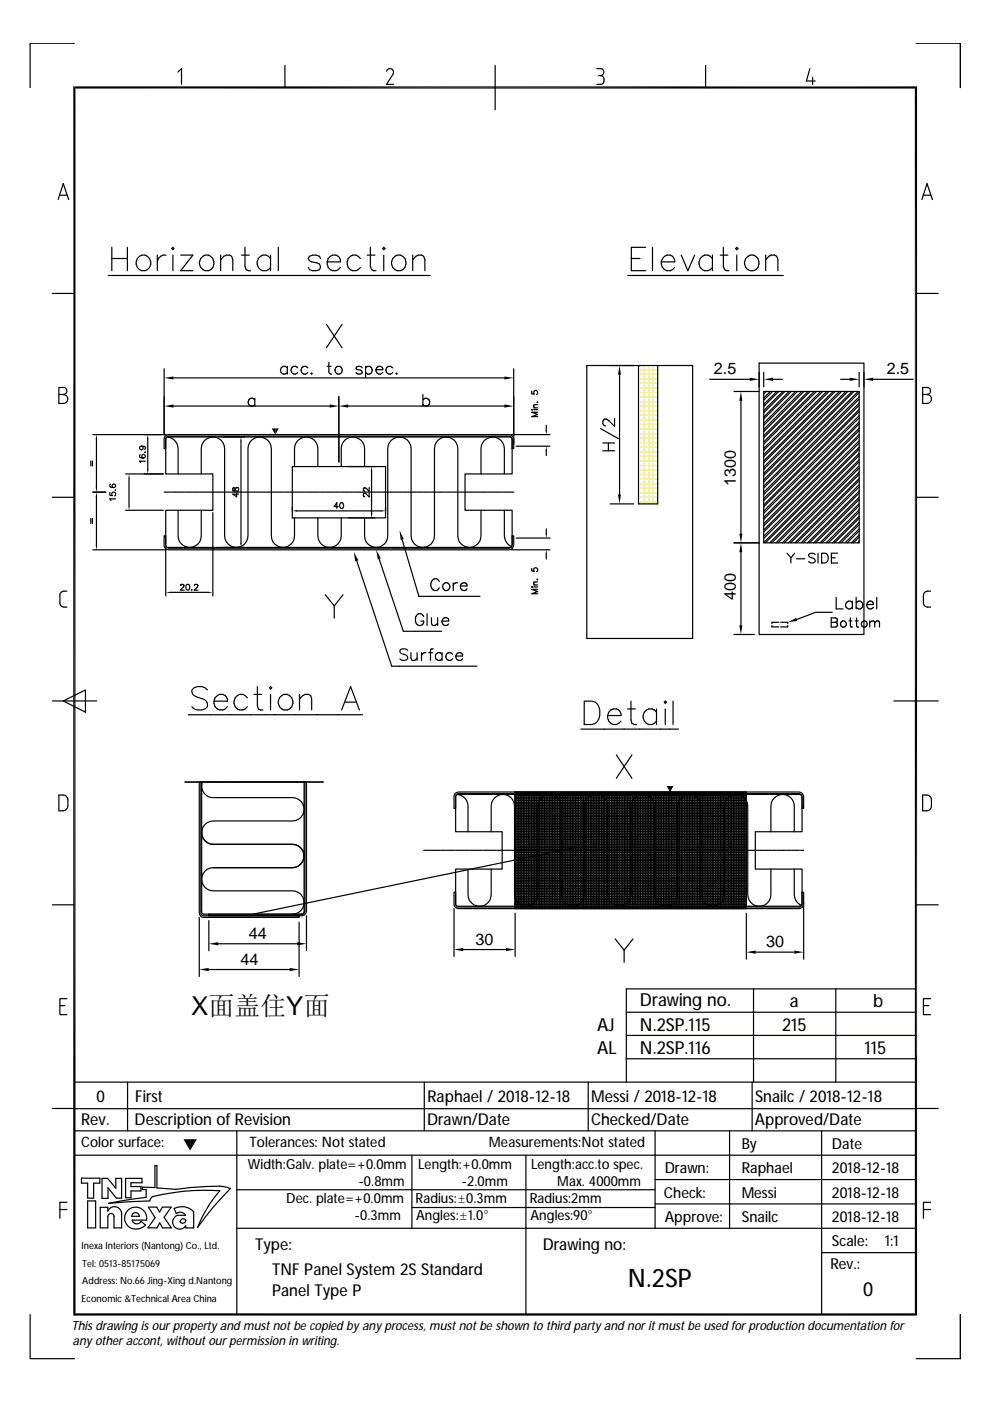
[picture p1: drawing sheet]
<svg xmlns="http://www.w3.org/2000/svg" width="210mm" height="297mm" viewBox="0 0 210 297" stroke-linecap="round" stroke-linejoin="round" font-family="sans-serif">
<defs><g id="words">
<text font-size="5.5" x="40.5" y="215.1">X面盖住Y面</text>
<text font-size="5.4" x="133.1" y="272.9">N.2SP</text>
<text font-size="4.1" x="183" y="274.8">0</text>
<g font-size="3.8">
<text x="135.7" y="213.4">Drawing no.</text>
<text x="167.4" y="213.6">a</text>
<text x="185.1" y="213.6">b</text>
<text x="126.6" y="218.6">AJ</text>
<text x="135.7" y="218.6">N.2SP.115</text>
<text x="165.8" y="218.6">215</text>
<text x="126.6" y="223.5">AL</text>
<text x="135.7" y="223.5">N.2SP.116</text>
<text x="183.3" y="223.5">115</text>
</g>
<g font-size="3.5">
<text x="20.5" y="233.7">0</text>
<text x="28.7" y="233.7">First</text>
<text x="90.6" y="233.7">Raphael / 2018-12-18</text>
<text x="125.3" y="233.7">Messi / 2018-12-18</text>
<text x="160.1" y="233.7">Snailc / 2018-12-18</text>
<text x="17.2" y="238.4">Rev.</text>
<text x="28.5" y="238.4">Description of Revision</text>
<text x="90.6" y="238.4">Drawn/Date</text>
<text x="125.3" y="238.4">Checked/Date</text>
<text x="160.1" y="238.4">Approved/Date</text>
<text x="54.1" y="265">Type:</text>
<text x="115.1" y="265">Drawing no:</text>
<text x="57.7" y="270.3">TNF Panel System 2S Standard</text>
<text x="57.7" y="274.8">Panel Type P</text>
</g>
<g font-size="3.4">
<text x="151.3" y="79.4">2.5</text>
<text x="188" y="79.4">2.5</text>
<text x="156" y="103" transform="rotate(-90 156 103)">1300</text>
<text x="156" y="127.1" transform="rotate(-90 156 127.1)">400</text>
<text x="52.8" y="199.1">44</text>
<text x="100.8" y="200.3">30</text>
<text x="162.4" y="200.8">30</text>
<text x="51" y="204.6">44</text>
</g>
<g font-size="3.2">
<text x="157.3" y="243.6">By</text>
<text x="176.4" y="243.6">Date</text>
<text x="140.9" y="248.7">Drawn:</text>
<text x="157.3" y="248.7">Raphael</text>
<text x="176.4" y="248.7">2018-12-18</text>
<text x="140.8" y="253.9">Check:</text>
<text x="157.3" y="253.9">Messi</text>
<text x="176.4" y="253.9">2018-12-18</text>
<text x="140.9" y="259.1">Approve:</text>
<text x="157.3" y="259.1">Snailc</text>
<text x="176.4" y="259.1">2018-12-18</text>
<text x="176.1" y="269.1">Rev.:</text>
<text x="176.4" y="264.2">Scale:</text>
<text x="187.6" y="264.2">1:1</text>
</g>
<g font-size="3">
<text x="17.2" y="243.3">Color surface:</text>
<text x="52.9" y="243.3">Tolerances: Not stated</text>
<text x="103.6" y="243.3">Measurements:Not stated</text>
<text x="52.6" y="247.9">Width:Galv. plate=+0.0mm</text>
<text x="76" y="251.4">-0.8mm</text>
<text x="88.7" y="247.9">Length:+0.0mm</text>
<text x="97.9" y="251.4">-2.0mm</text>
<text x="112.6" y="247.9">Length:acc.to spec.</text>
<text x="118.1" y="251.4">Max. 4000mm</text>
<text x="60.7" y="255">Dec. plate=+0.0mm</text>
<text x="88.1" y="255">Radius:±0.3mm</text>
<text x="112.3" y="255">Radius:2mm</text>
<text x="75.2" y="258.6">-0.3mm</text>
<text x="88.2" y="258.6">Angles:±1.0°</text>
<text x="112.5" y="258.6">Angles:90°</text>
</g>
<g font-size="2.7">
<text x="15.2" y="282">This drawing is our property and must not be copied by any process, must not be shown to third party and nor it must be used for production documentation for</text>
<text x="15.4" y="285.2">any other accont, without our permission in writing.</text>
</g>
<g font-size="2.1">
<text x="17.3" y="264.8">Inexa Interiors(Nantong) Co., Ltd.</text>
<text x="17.4" y="268.5">Tel: 0513-85175069</text>
<text x="17.4" y="272.3">Address: No.66Jing-Xing d.Nantong</text>
<text x="17.3" y="276">Economic &amp;Technical Area China</text>
</g>
</g></defs>
<g fill="none" stroke="#000" stroke-width=".25">
<path d="M15.8 9.2h-9.4v9.4M37.7 15.3l.8-.8v3.4M60.4 13.9v4.7M82 15.1a.77 .77 0 0 1 1-.5 .77 .77 0 0 1 .4 1.1l-1.4 2.2h1.4M105 13.9v9.4M126.5 14.5h.8a.74 .74 0 0 1 .7 .8 .74 .74 0 0 1-.7 .7M126.9 16h.4M127.3 16a.95 .95 0 0 1 .8 1 .95 .95 0 0 1-.8 .9h-.8M149.6 13.9v4.7M171.7 14.5l-.7 2.7h1.8M172.3 16.4v1.5M194.2 9.2h9.4v9.4l.1-9.4"/>
<path d="M12.3 42.3l1.1-3.4 1.2 3.4M12.7 41.4h1.5M22.9 58.4h68.3M23.7 52.4v5M23.7 54.8h3.3M27 52.4v5M33.4 54.1v3.3M35.2 54.1a1.63 1.63 0 0 0-1.8 1.4M36.4 52.7l.3-.3 .2 .3-.2 .2zM36.7 54.1v3.3M38.3 54.1h2.6l-2.6 3.3h2.6M43 54.3a1.65 1.65 0 0 1 2.3 .9 1.65 1.65 0 0 1-1.1 2.2 1.67 1.67 0 0 1-1.8-1 1.67 1.67 0 0 1 .6-2.1z"/>
<path d="M46.8 55.1l.7-.8 .5-.2h.6l.5 .2 .3 .8v2.3M46.8 54.1v3.3M51.2 54.1h1.7M51.9 52.4v4.1l.3 .7 .9 .2M57.4 54.8a1.63 1.63 0 0 0-2.6-.1 1.63 1.63 0 0 0 .4 2.5 1.5 1.5 0 0 0 2.2-.5M57.4 54.1v3.3M59 52.4v5M67.9 54.8l-.2-.5-.7-.2h-.7l-.7 .2-.2 .5 .2 .5 .5 .2 1.1 .2 .5 .3 .2 .5-.2 .7-1.4 .2-.7-.2-.2-.5M69.4 55.5a1.54 1.54 0 0 0 .9 1.8 1.54 1.54 0 0 0 1.9-.6M69.6 54.8a1.36 1.36 0 0 1 1.6-.7 1.36 1.36 0 0 1 1 1.4h-2.8zM76.4 54.8a1.53 1.53 0 0 0-1.9-.6 1.53 1.53 0 0 0-.9 1.8 1.51 1.51 0 0 0 1.1 1.4 1.51 1.51 0 0 0 1.7-.7M77.9 54.1h1.6"/>
<path d="M78.5 52.4v4.1l.3 .7 .9 .2M81.4 52.4l.2 .3-.2 .2-.2-.2zM81.4 54.1v3.3M83.3 54.8a1.53 1.53 0 0 1 1.9-.6 1.53 1.53 0 0 1 .9 1.8 1.55 1.55 0 0 1-1.8 1.4 1.55 1.55 0 0 1-1.3-1.9zM87.5 55.1l.7-.8 .4-.2h.8l.4 .2 .3 .8v2.3M87.5 54.1v3.3M133.1 58.4h33M133.9 54.8h1.8M136.9 52.4h-3v5h3M138.3 52.4v5M140.2 55.5a1.57 1.57 0 0 0 .9 1.8 1.57 1.57 0 0 0 1.9-.6M140.5 54.8a1.36 1.36 0 0 1 1.6-.7 1.36 1.36 0 0 1 .9 1.4h-2.8z"/>
<path d="M144.4 54.1l1.4 3.3 1.5-3.3M151 54.8a1.63 1.63 0 0 0-2.5-.1 1.63 1.63 0 0 0 .4 2.5 1.5 1.5 0 0 0 2.1-.5M151 54.1v3.3M152.7 54.1h1.6M153.4 52.4v4.1l.2 .7 1 .2M156.2 52.4l.3 .3-.3 .2-.2-.2zM156.2 54.1v3.3M158.6 54.3a1.65 1.65 0 0 1 2.3 .9 1.65 1.65 0 0 1-1.1 2.2 1.67 1.67 0 0 1-1.9-1 1.67 1.67 0 0 1 .7-2.1zM162.3 55.1l.7-.8 .5-.2h.7l.5 .2 .2 .8v2.3M162.3 54.1v3.3M195.5 42.3l1.1-3.4 1.1 3.4M195.7 41.4h1.7"/>
<path d="M11.1 62.2h4.7M34.8 78.2v13.9M60.9 77.7v1.6M60.9 78a.81 .81 0 0 0-1.2-.1 .81 .81 0 0 0 0 1.2 .81 .81 0 0 0 1.2-.1M63.1 78a.79 .79 0 0 0-1.1-.1 .79 .79 0 0 0 0 1.2 .79 .79 0 0 0 1.1-.1M65.3 78a.81 .81 0 0 0-1.2-.1 .81 .81 0 0 0 0 1.2 .81 .81 0 0 0 1.2-.1M66.1 79.1l-.1 .1 .1 .1 .1-.1M69.2 68.8l3.3 4.9M69.4 77.7h.8M69.7 76.8v2.1l.1 .3 .5 .1M72.5 68.8l-3.3 4.9M76.8 78a.78 .78 0 0 0-1.3 0l.1 .3 1.1 .3 .1 .4a.78 .78 0 0 1-1.3 0"/>
<path d="M77.5 78a.79 .79 0 0 1 1.2-.1 .79 .79 0 0 1 0 1.2 .79 .79 0 0 1-1.2-.1M77.5 77.7v2.4M79.7 78.4a.8 .8 0 0 0 .5 .8 .8 .8 0 0 0 1-.2M79.8 78a.7 .7 0 0 1 .9-.3 .7 .7 0 0 1 .5 .7h-1.5zM83.3 78a.81 .81 0 0 0-1.2-.1 .81 .81 0 0 0 0 1.2 .81 .81 0 0 0 1.2-.1M84.1 79.1v.2l.1-.1M108.9 78.2v15.9M124.4 77.5h22.5v57.9h-22.5zM131.4 79.4v25.4M135.4 77.5v29.3h4v-29.3M161 77h22.2v57.5h-22.2zM161 78.9v3.1"/>
<path d="M161.9 78.9v3.1M182.2 78.9v3.1M183.2 78.9v3.1M194.2 62.2h4.7M12.5 82.2h.9a.74 .74 0 0 1 .8 .7 .74 .74 0 0 1-.8 .7 .95 .95 0 0 1 1 1 .95 .95 0 0 1-1 .9h-.9zM12.5 83.6h.9M19.3 97.7v1.1M19.6 97.7v1.1M19.7 92.1h15.6M20.4 93.1v10.3M29.8 96.4l-.2 .1a.61 .61 0 0 0 .5 .7 .61 .61 0 0 0 .7-.4 .38 .38 0 0 0-.3-.4 .38 .38 0 0 0-.4 .3 .38 .38 0 0 0 .3 .4M30 94.6a.39 .39 0 0 1 .3 .6 .39 .39 0 0 1-.6 .1 .39 .39 0 0 1 .1-.7h.2a.54 .54 0 0 1 .8 .5l-.2 .2"/>
<path d="M30.8 95.8v.2l-.1-.1M30.8 97.8h-1.2l.2 .3M31.3 93.1v6.4M35.1 92.4l.7-.3h72.1a1.01 1.01 0 0 1 1 1v2h-.3l-.1-2.2-.6-.4h-72.1a.65 .65 0 0 0-.7 .6v2h-.3v-2zM35.2 92.9l.4-.2h72.7l.3 .4v7.4h-10v7.7h10v7.4l-.3 .4-.2 .1-72.7-.1-.3-.4v-7.4h10v-7.7h-10zM35.5 92.7a2.56 2.56 0 0 1 2.3 2.4v5.4M36.7 80.1h70.2M36.8 86.1h33.1M47.3 92.7h4.5M51.1 93.6v21.5M54 84.8a.82 .82 0 0 0-1.3 .1 .82 .82 0 0 0 .5 1.2M54 84.4v1.7"/>
<path d="M54 85.8l-.4 .3M62 98.9h19.7v10.9h-19.7zM62.4 98.9v-3.8a2.48 2.48 0 0 1 2.5-2.4 2.48 2.48 0 0 1 2.5 2.4v3.8M71.8 84.1v13.8M72.3 98.9v-3.8a2.48 2.48 0 0 1 2.5-2.4 2.48 2.48 0 0 1 2.5 2.4v3.8M73.8 98.9h5.7M73.8 86.1h33.1M78.8 99.9v8.9M89.7 83.6v2.5M89.7 84.8a.83 .83 0 0 1 1.3 0 .83 .83 0 0 1-.5 1.3M89.7 85.8l.4 .3M108.4 92.1h8.2"/>
<path d="M109.4 94.6h7.2M112.7 82.9v.6l.6 .1a.44 .44 0 0 1 0-.7 .44 .44 0 0 1 .7 .1 .44 .44 0 0 1-.3 .6M112.7 86.9h.2zM113.2 86.9h.8M113.2 86.5h.8M113.9 85.2l.1 .1h-.1M114 87.4h-1.3l1.3 .5-1.3 .4h1.3M114 85.8l-.8 .1v.3l.2 .3M115.8 90.2v1M115.8 95.6v1M127.3 90.9l3.8 2.1M127.8 95.6h2.5"/>
<path d="M127.8 93.9h2.5M129 93.9v1.7M130.3 88.8v1.6l-1.5-1.4a.59 .59 0 0 0-1 .4l.1 .6 .5 .3M150.5 80.4h8.5M155.6 83h5.4M157.1 85v28.1M161.9 83h20.3v32.1h-20.3zM162 83l-.1 .1M162.4 83l-.5 .5M163.3 83l-1.4 1.4M163.8 83l-1.9 1.9M163.9 80.4h2"/>
<path d="M164.7 83l-2.8 2.8M165.1 83l-3.2 3.2M166 83l-4.1 4.1M166.4 83l-4.5 4.5M167.3 83l-5.4 5.4M167.8 83l-5.9 5.8M168.7 83l-6.8 6.7M169.1 83l-7.2 7.2M170 83l-8.1 8M170.4 83l-8.5 8.5M171.3 83l-9.4 9.4M171.7 83l-9.8 9.8"/>
<path d="M172.6 83l-10.7 10.7M173.1 83l-11.2 11.2M174 83l-12.1 12.1M174.4 83l-12.5 12.5M175.3 83l-13.4 13.4M175.8 83l-13.9 13.8M176.7 83l-14.8 14.7M177.1 83l-15.2 15.2M178 83l-16.1 16M178.2 80.4h2M178.4 83l-16.5 16.5M179.3 83l-17.4 17.4"/>
<path d="M179.7 83l-17.8 17.8M180.6 83l-18.7 18.7M181.1 83l-19.2 19.2M181.9 83l-20 20.1M182.2 97.9l-17.2 17.2M182.2 84.1l-20.3 20.3M182.2 85.5l-20.3 20.2M182.2 86.8l-20.3 20.2M182.2 88.1l-20.3 20.3M182.2 89.5l-20.3 20.2M182.2 90.8l-20.3 20.2M182.2 92.1l-20.3 20.3"/>
<path d="M182.2 93.5l-20.3 20.2M182.2 94.8l-20.3 20.2M182.2 96.1l-19 19M182.2 97.5l-17.7 17.6M182.2 98.8l-16.3 16.3M182.2 83.3l-20.3 20.2M182.2 84.6l-20.3 20.2M182.2 85.9l-20.3 20.3M182.2 87.2l-20.3 20.3M182.2 88.6l-20.3 20.2M182.2 89.9l-20.3 20.2M182.2 91.3l-20.3 20.2"/>
<path d="M182.2 92.6l-20.3 20.2M182.2 93.9l-20.3 20.3M182.2 95.2l-19.9 19.9M182.2 96.6l-18.5 18.5M182.2 99.3l-15.9 15.8M185.1 80.4h8.5M195.6 82.2h1a.74 .74 0 0 1 .7 .7 .74 .74 0 0 1-.7 .7 .95 .95 0 0 1 .9 1 .95 .95 0 0 1-.9 .9h-1zM195.6 83.6h1M11.1 105.4h4.7M19.3 109.9v1.1M19.6 109.9v1.1M19.7 104.3h2.7"/>
<path d="M19.7 116.6h15.6M20.4 105.4v10.2M23.3 104.4v.6l.5 .1a.43 .43 0 0 1 0-.6 .43 .43 0 0 1 .6 0 .43 .43 0 0 1-.1 .6M23.5 102.7h-.2a.61 .61 0 0 0 .5 .7 .61 .61 0 0 0 .7-.4l-.2-.3a.37 .37 0 0 0-.5 .2 .37 .37 0 0 0 .3 .5M24.4 103.9h.1M24.5 103.9h.1M24.5 105.8h-1.2l.2 .3M26.6 108.2h8M26.6 100.5h8M27.3 101.5v5.7M34.8 113.6h.3v2a.65 .65 0 0 0 .7 .6h72.1a.74 .74 0 0 0 .7-.6v-2h.3v2a1.01 1.01 0 0 1-1 1h-72.1a.94 .94 0 0 1-1-1zM34.8 104.3h.3"/>
<path d="M35.1 116.1v10.3M35.2 104.3h.1M35.5 104.3h.6M36.2 104.3h.1M36.4 104.3h.7M37.2 104.3h.1M37.4 104.3h.7M37.8 108.2v5.4a2.46 2.46 0 0 0 2.4 2.5 2.46 2.46 0 0 0 2.5-2.5v-5.4M38.2 104.3h.1M38.4 104.3h.6M39.2 104.3h.1M39.4 104.3h.6"/>
<path d="M40.2 104.3h.1M40.4 104.3h.6M41.1 104.3h.2M41.4 104.3h.6M42.1 104.3h.1M42.4 104.3h.6M42.7 100.5v-5.4a2.48 2.48 0 0 1 2.4-2.4 2.48 2.48 0 0 1 2.5 2.4v18.5a2.48 2.48 0 0 0 2.5 2.5 2.48 2.48 0 0 0 2.5-2.5v-18.5a2.48 2.48 0 0 1 2.5-2.4 2.48 2.48 0 0 1 2.4 2.4v18.5a2.46 2.46 0 0 0 2.5 2.5 2.46 2.46 0 0 0 2.4-2.5v-3.8M43.1 104.3h.1M43.3 104.3h.7M44.1 104.3h.1M44.4 104.3h.6M45.1 104.3h.1"/>
<path d="M45.1 108.7v17.7M45.3 104.3h.7M46.1 104.3h.1M46.3 104.3h.6M47.1 104.3h.1M47.3 116.1h4.5M47.3 104.3h.6M48 104.3h.2M48.3 104.3h.6M49.1 104.3h.1M49.3 104.3h.6M49.4 103.5v.4l.1 .2 .3-.1 .1-.3a.38 .38 0 0 1 .4-.3 .38 .38 0 0 1 .3 .5l-.1 .2-.3 .1-.4-.7z"/>
<path d="M50 104.3h.2M50.2 104.5v.9l-.8-.6h1.2M50.3 104.3h.6M51 104.3h.1M51.3 104.3h.6M52 104.3h.2M52.3 104.3h.6M53 104.3h.1M53.3 104.3h.6M54 104.3h.1M54.2 104.3h.7M55 104.3h.1"/>
<path d="M55.2 104.3h.6M56 104.3h.1M56.2 104.3h.7M56.9 104.3h.2M57.2 104.3h.6M58 104.3h.1M58.2 104.3h.6M58.9 104.3h.2M59.2 104.3h.6M59.9 104.3h.1M60.2 104.3h.6M60.9 104.3h.1"/>
<path d="M61.2 104.3h.6M61.9 104.3h.1M62 107.6v.7M62.1 104.3h.7M62.9 104.3h.1M62.9 108.3h17.8M63.1 104.3h.7M63.9 104.3h.1M64.1 104.3h.6M64.9 104.3h.1M65.1 104.3h.6M65.9 104.3h.1"/>
<path d="M66.1 104.3h.6M66.8 104.3h.2M67.1 104.3h.6M67.4 109.8v3.8a2.48 2.48 0 0 0 2.5 2.5 2.48 2.48 0 0 0 2.4-2.5v-3.8M67.8 104.3h.1M68.1 104.3h.6M68.8 104.3h.2M69.1 104.3h.6M69.8 104.3h.1M70.1 104.3h.6M70.8 104.3h.1M71 104.3h.7"/>
<path d="M71.7 107.4h-.8l.5-.8v1.2M71.8 104.3h.1M72.1 104.3h.5M72.2 106.6h.2a.63 .63 0 0 1 .5 .6 .63 .63 0 0 1-.5 .6 .74 .74 0 0 1-.2-1.2zM72.8 104.3h.1M73 104.3h.7M73.7 104.3h.2M73.8 109.8h5.7M74 104.3h.6M74.8 104.3h.1M75 104.3h.6M75.6 118.9l7.5 22.4h18"/>
<path d="M75.7 104.3h.2M76 104.3h.6M76.7 104.3h.1M77 104.3h.6M77.7 104.3h.2M78 104.3h.6M78.3 103.4v.8l-.9-.8a.36 .36 0 0 0-.4 .3 .36 .36 0 0 0 .3 .4M78.3 104.5v.9l-.9-.8a.36 .36 0 0 0-.4 .3 .36 .36 0 0 0 .3 .4M78.7 104.3h.1M79 104.3h.6M79.7 104.3h.1M79.9 104.3h.7"/>
<path d="M80.4 118.5l5.1 15.3h8.1M80.7 104.3h.1M80.9 104.3h.6M81.7 104.3h.1M81.7 107.6v.7M81.9 104.3h.6M82.7 104.3h.1M82.9 104.3h.6M83.7 104.3h.1M83.9 104.3h.6M84.6 104.3h.2M84.9 104.3h.6"/>
<path d="M85.3 114.4l3.5 12h13M85.6 104.3h.2M85.9 104.3h.6M86.6 104.3h.1M86.9 104.3h.6M87.6 104.3h.1M87.8 104.3h.7M88.6 104.3h.1M88.9 104.3h.6M89.6 104.3h.1M89.8 104.3h.6M90.6 104.3h.1"/>
<path d="M90.8 104.3h.6M91.6 104.3h.1M91.8 104.3h.6M92.5 104.3h.2M92.8 104.3h.6M93.5 104.3h.1M93.8 104.3h.6M94.5 104.3h.2M94.8 104.3h.6M95.5 104.3h.1M95.8 104.3h.6M96.5 104.3h.1"/>
<path d="M96.7 104.3h.7M97.5 104.3h.1M97.7 104.3h.6M98.5 104.3h.1M98.7 104.3h.7M99.5 104.3h.1M99.7 104.3h.6M100.5 104.3h.1M100.7 104.3h.6M101.4 104.3h.2M101.7 104.3h.6M102 100.5v-5.4a2.48 2.48 0 0 1 2.5-2.4 2.48 2.48 0 0 1 2.4 2.4v5.4"/>
<path d="M102 108.2v5.4a2.46 2.46 0 0 1-2.5 2.5 2.46 2.46 0 0 1-2.4-2.5v-18.5a2.48 2.48 0 0 0-2.5-2.4 2.48 2.48 0 0 0-2.5 2.4v18.5a2.48 2.48 0 0 1-2.5 2.5 2.48 2.48 0 0 1-2.4-2.5v-18.5a2.48 2.48 0 0 0-2.5-2.4 2.48 2.48 0 0 0-2.5 2.4v18.5a2.46 2.46 0 0 1-2.4 2.5 2.46 2.46 0 0 1-2.5-2.5v-3.8M102.4 104.3h.2M102.7 104.3h.6M103.4 104.3h.1M103.7 104.3h.6M104.4 104.3h.1M104.6 104.3h.7M105.4 104.3h.1M105.7 104.3h.6M106.4 104.3h.1M106.6 104.3h.6M106.9 108.2v5.4a2.67 2.67 0 0 0 1.6 2.3"/>
<path d="M107.4 104.3h.1M107.6 104.3h.6M108.4 104.3h.1M108.4 116.6h8.2M108.6 104.3h.3M109.4 114.1h7.2M115.8 112.1v1M115.8 117.5v1M129.4 106.8h5M155.6 115.1h5.4M157.1 117.1v15.5M166.9 117.3l.8 1"/>
<path d="M167.7 118.3v1.1M168.5 117.3l-.8 1M168.9 118.5h1.7M172.8 117.6a.8 .8 0 0 0-1.4 .2l.4 .4 .8 .3 .2 .6a.93 .93 0 0 1-1.4 0M173.4 117.3v2.1M174.2 117.3h.7a1.11 1.11 0 0 1 .7 1 1.11 1.11 0 0 1-.7 1.1h-.7zM176.3 118.3h.8M177.6 117.3h-1.3v2.1h1.3M182.2 105.4l-9.7 9.7M182.2 109.9l-5.2 5.2M182.2 100.1l-15 15M182.2 101.5l-13.7 13.6"/>
<path d="M182.2 102.8l-12.4 12.3M182.2 104.1l-11 11M182.2 106.8l-8.3 8.3M182.2 108.1l-7 7M182.2 109.5l-5.7 5.6M182.2 110.8l-4.4 4.3M182.2 112.1l-3 3M182.2 113.4l-1.7 1.7M182.2 114.8l-.4 .3M182.2 100.6l-14.6 14.5M182.2 101.9l-13.2 13.2M182.2 103.2l-11.9 11.9"/>
<path d="M182.2 104.5l-10.6 10.6M182.2 105.9l-9.2 9.2M182.2 107.2l-7.9 7.9M182.2 108.6l-6.6 6.5M182.2 111.2l-3.9 3.9M182.2 112.6l-2.6 2.5M182.2 113.9l-1.3 1.2M194.2 105.4h4.7M14.2 125.3a1.26 1.26 0 0 0-1.5 .5v2.1a.87 .87 0 0 0 .8 .8h.7M36.1 125.6h8M38.3 124.2l.2-.3 .5 .2-.2 .4-.6 .6h.9M39.6 123.9h.2a.63 .63 0 0 1 .4 .6 .63 .63 0 0 1-.4 .6 .82 .82 0 0 1-.2-1.2z"/>
<path d="M40.6 125v.1l.1-.1M41.2 124.2a.36 .36 0 0 1 .4-.3 .36 .36 0 0 1 .4 .3l-.8 .9h.8M69 126.1l1.9 2.4M70.9 128.5v2.5M72.7 126.1l-1.8 2.4M86.4 137.9a1.12 1.12 0 0 0-1.6 0 .6 .6 0 0 0 .5 .7l.7 .2a.61 .61 0 0 1 .2 1.1 1.13 1.13 0 0 1-1.4-.2M87.1 138.4l.1 1.5 .6 .1 .6-.4M88.4 138.4v1.6M89.4 138.4v1.6M89.8 130.7a.89 .89 0 0 0-1-.6 .89 .89 0 0 0-.7 1 1.05 1.05 0 0 0 .2 1.2 1.05 1.05 0 0 0 1.2 .2l.3-.5v-.3h-.6M90.3 138.4a.79 .79 0 0 0-.9 .7M90.6 130.1v2.5"/>
<path d="M90.9 138.4h.8M91.5 131l.1 1.5 .6 .1 .6-.4M91.9 137.6l-.5 .1-.1 2.3M92.8 131v1.6M93.1 123.3a.92 .92 0 0 0-1-.6 .92 .92 0 0 0-.7 1 1.1 1.1 0 0 0 .2 1.1 1.1 1.1 0 0 0 1.2 .3l.3-.5M93.7 138.7a.79 .79 0 0 0-1.1-.1 .79 .79 0 0 0 0 1.2 .79 .79 0 0 0 1.1-.1M93.7 131.7a.77 .77 0 0 0 .5 .9 .77 .77 0 0 0 .9-.3M93.7 138.4v1.6M93.9 131.3a.67 .67 0 0 1 .7-.3 .67 .67 0 0 1 .5 .7h-1.4zM96 138.7a.81 .81 0 0 0-1.2-.1 .81 .81 0 0 0 0 1.2 .81 .81 0 0 0 1.2-.1M96.1 123.6v1.6M96.6 139.1a.8 .8 0 0 0 .5 .9 .8 .8 0 0 0 1-.3"/>
<path d="M96.8 138.7a.7 .7 0 0 1 .8-.3 .7 .7 0 0 1 .5 .7h-1.5zM97 123.6a.8 .8 0 0 0-.9 .6M97.6 124.2a.77 .77 0 0 0 .5 .9 .77 .77 0 0 0 .9-.3M97.7 123.9a.69 .69 0 0 1 .8-.4 .69 .69 0 0 1 .5 .7h-1.4zM112.7 120.5v.6h.6a.43 .43 0 0 1 0-.6 .43 .43 0 0 1 .6 .1 .43 .43 0 0 1-.2 .6M112.8 124.4v.1zM113.2 124.4h.8M113.2 124h.8M113.9 122.8h.1M114 125h-1.3l1.3 .4-1.3 .5h1.3M114 123.4h-.8v.5l.2 .1M155.6 134.5h4.3"/>
<path d="M163.7 132.6v.3h1.4M165.1 131.9h-1.4v.3M165.5 131.9h1.5v.3M167 132.6v.3h-1.5M176.2 131h.9l.4 .2v.6l-.4 .1 .3 .1 .1 .3-.1 .6-1.2 .1zM176.2 131.9h.9M176.4 129.8h-3.5l-4 1.5M177.3 126.6v2.5h1.4M180 131.6h.6M180.3 131v1.6l.1 .3 .4 .1M180.7 127.8a.8 .8 0 0 0-1.2-.1 .8 .8 0 0 0 0 1.2 .8 .8 0 0 0 1.2-.1M180.7 127.5v1.6"/>
<path d="M181.3 131.6h.7M181.5 127.8a.8 .8 0 0 1 1.2-.1 .8 .8 0 0 1 0 1.2 .8 .8 0 0 1-1.2-.1M181.5 126.6v2.5M181.6 131v1.6l.1 .3 .4 .1M183.8 128.2a.77 .77 0 0 0 .4 .8 .77 .77 0 0 0 1-.2M184.1 127.6a.64 .64 0 0 1 .7-.1 .64 .64 0 0 1 .4 .7h-1.4zM184.4 132l.5-.4 .5 .2 .1 .2M184.4 131.6v1.4M185.5 132l.4-.4 .5 .2 .1 1.2M185.5 132v1M185.9 126.6v2.5M197.3 125.3a1.26 1.26 0 0 0-1.4 .5l-.1 2.1a.87 .87 0 0 0 .8 .8h.7"/>
<path d="M11.1 148.6h9.4M13.4 148.6l4.7-2.3v4.7zM39.9 151.5h37M44 146.3a2.15 2.15 0 0 0-3.3 0 1.28 1.28 0 0 0 .9 1.4l1.4 .5a1.36 1.36 0 0 1 1 1.6 2.24 2.24 0 0 1-3.3 0M45.4 148.7a1.57 1.57 0 0 0 .9 1.7 1.57 1.57 0 0 0 1.9-.6M45.6 147.9a1.38 1.38 0 0 1 1.6-.7 1.38 1.38 0 0 1 1 1.5h-2.8zM52.5 147.9a1.63 1.63 0 0 0-2.6-.1 1.63 1.63 0 0 0 .4 2.5 1.52 1.52 0 0 0 2.2-.5M53.8 147.2h1.7M54.6 145.6v4l.2 .7 .4 .2h.6M57.4 147.2v3.3M57.4 145.6l.2 .2-.2 .3-.3-.3zM59.3 147.9a1.63 1.63 0 0 1 2.5-.1 1.63 1.63 0 0 1-.4 2.5 1.62 1.62 0 0 1-2.1-.3 1.62 1.62 0 0 1 0-2.1z"/>
<path d="M63.5 148.2l1.2-1h.7l.5 .3 .2 .7v2.3M63.5 147.2v3.3M72.4 150.5l1.9-4.9 1.9 4.9M73.2 148.9h2.3M123.1 154.6h20.7M123.9 148.7h1.6a1.99 1.99 0 0 1 1.7 1.8 2.51 2.51 0 0 1-1.7 3.1h-1.6zM128.8 151.7a1.57 1.57 0 0 0 1 1.8 1.57 1.57 0 0 0 1.9-.6M129.1 151a1.37 1.37 0 0 1 1.6-.7 1.37 1.37 0 0 1 1 1.4h-2.9zM133.1 150.3h1.6M133.8 148.7v3.9l.2 .8 .5 .2h.5M139.2 151a1.65 1.65 0 0 0-2.8 .5 1.65 1.65 0 0 0 1.9 2.1l.9-.7M139.2 150.3v3.3"/>
<path d="M141.1 148.7l.2 .2-.2 .2-.3-.2zM141.1 150.3v3.3M142.7 148.7v4.9M189.5 148.6h9.4M12.5 168.6h.8a1.09 1.09 0 0 1 1.1 1v1.3a1.09 1.09 0 0 1-1.1 1h-.8zM39.2 165.8h.1M39.3 165.8h.2M39.6 165.8h.6M40.3 165.8h.2M40.6 165.8h.8M41.5 165.8h.8M42.2 165.8h.4v27.7a.65 .65 0 0 0 .6 .7h20.2v.3h-20.2a.94 .94 0 0 1-1-1z"/>
<path d="M42.4 165.8h.2M42.7 165.8h22.5M42.8 165.8v27.5v.3l.4 .2h20.8l.4-.2 .1-27.8M42.9 165.8a2.47 2.47 0 0 0 2.3 3.3h16.8a2.48 2.48 0 0 1 2.5 2.5 2.48 2.48 0 0 1-2.5 2.5h-16.8a2.48 2.48 0 0 0-2.4 2.4 2.48 2.48 0 0 0 2.4 2.5h16.8a2.48 2.48 0 0 1 2.5 2.5 2.48 2.48 0 0 1-2.5 2.5h-16.8M42.9 175.7a2.47 2.47 0 0 0 2.3 3.3h16.8a2.48 2.48 0 0 1 2.5 2.5 2.48 2.48 0 0 1-2.5 2.5h-16.8a2.46 2.46 0 0 0-2.4 2.4 2.46 2.46 0 0 0 2.4 2.5h16.8a2.48 2.48 0 0 1 2.5 2.5 2.48 2.48 0 0 1-2.5 2.4M64.6 165.8h.4v27.4a1.01 1.01 0 0 1-1 1h-19.7v-.4h19.7a.65 .65 0 0 0 .6-.6zM65.3 165.8h.2M65.6 165.8h.8M66.5 165.8h.9M67.4 165.8h.2M67.7 165.8h.6M68.4 165.8h.2"/>
<path d="M96.5 168.2l.7-.3h72.2a1.01 1.01 0 0 1 1 1v2.5h-.3v-2.5a.74 .74 0 0 0-.7-.6h-72.2a.65 .65 0 0 0-.6 .6v2.5h-.3v-2.5zM96.6 168.7l.5-.3h72.4l.3 .1 .3 .4v7.4h-10v8h10v7.4l-.3 .4h-.3h-72.6l-.3-.4v-7.4h9.9v-8h-9.9zM97 168.4a2.47 2.47 0 0 1 2.2 2.5v5.4M104.1 176.3v-5.4a2.48 2.48 0 0 1 2.5-2.5 2.48 2.48 0 0 1 2.5 2.5v18.8a2.48 2.48 0 0 0 2.5 2.4 2.48 2.48 0 0 0 2.4-2.4v-18.8a2.48 2.48 0 0 1 2.5-2.5 2.48 2.48 0 0 1 2.5 2.5v18.8a2.46 2.46 0 0 0 2.5 2.4 2.46 2.46 0 0 0 2.4-2.4v-18.8a2.48 2.48 0 0 1 2.5-2.5 2.48 2.48 0 0 1 2.5 2.5v18.8a2.48 2.48 0 0 0 2.4 2.4 2.48 2.48 0 0 0 2.5-2.4v-18.8a2.48 2.48 0 0 1 2.5-2.5 2.48 2.48 0 0 1 2.5 2.5v18.8a2.46 2.46 0 0 0 2.4 2.4 2.46 2.46 0 0 0 2.5-2.4v-18.8a2.48 2.48 0 0 1 2.5-2.5 2.48 2.48 0 0 1 2.4 2.5v18.8a2.48 2.48 0 0 0 2.5 2.4 2.48 2.48 0 0 0 2.5-2.4v-18.8a2.48 2.48 0 0 1 2.5-2.5 2.48 2.48 0 0 1 2.4 2.5v18.8a2.46 2.46 0 0 0 2.5 2.4 2.46 2.46 0 0 0 2.4-2.4v-5.4M109.2 167.9h49v24.7h-49zM109.2 167.9v24.7M109.2 168h.3M109.2 168.3h.3M109.2 168.7h.3M109.2 169h.3M109.2 169.4h.3M109.2 169.7h.3"/>
<path d="M109.2 170.1h.3M109.2 170.4h.3M109.2 170.8h.3M109.2 171.1h.3M109.2 171.4h.3M109.2 171.8h.3M109.2 172.2h.3M109.2 172.5h.3M109.2 172.8h.3M109.2 173.2h.3M109.2 173.5h.3M109.2 173.8h.3"/>
<path d="M109.2 174.2h.3M109.2 174.6h.3M109.2 174.9h.3M109.2 175.2h.3M109.2 175.6h.3M109.2 175.9h.3M109.2 176.3h.3M109.2 176.6h.3M109.2 177h.3M109.2 177.3h.3M109.2 177.7h.3M109.2 178h.3"/>
<path d="M109.2 178.3h.3M109.2 178.7h.3M109.2 179.1h.3M109.2 179.4h.3M109.2 179.7h.3M109.6 167.9l.3 .1M109.6 168.1v.2h.3M109.6 168.4v.3h.3M109.6 168.8v.2h.3M109.6 169.1v.3h.3M109.6 169.5v.2h.3M109.6 169.8v.3h.3"/>
<path d="M109.6 170.2v.2h.3M109.6 170.5v.3h.3M109.6 170.8v.3h.3M109.6 171.2v.2h.3M109.6 171.5v.3h.3M109.6 171.9v.3h.3M109.6 172.2v.3h.3M109.6 172.6v.2h.3M109.6 172.9v.3h.3M109.6 173.3v.2h.3M109.6 173.6v.2h.3M109.6 174v.2h.3"/>
<path d="M109.6 174.3v.3h.3M109.6 174.7v.2h.3M109.6 175v.2h.3M109.6 175.3v.3h.3M109.6 175.7v.2h.3M109.6 176.1v.2h.3M109.6 176.4v.2h.3M109.6 176.7v.3h.3M109.6 177.1v.2h.3M109.6 177.4v.3h.3M109.6 177.7v.3h.3M109.6 178.1v.2h.3"/>
<path d="M109.6 178.5v.2h.3M109.6 178.8v.3h.3M109.6 179.1v.3h.3M109.6 179.5v.2h.3M109.6 179.8v.3h.3M109.9 167.9l.3 .1M109.9 168.1v.2h.3M109.9 168.4v.3h.3M109.9 168.8v.2h.3M109.9 169.1v.3h.3M109.9 169.5v.2h.3M109.9 169.8v.3h.3"/>
<path d="M109.9 170.2v.2h.3M109.9 170.5v.3h.3M109.9 170.8v.3h.3M109.9 171.2v.2h.3M109.9 171.5v.3h.3M109.9 171.9v.3h.3M109.9 172.2v.3h.3M109.9 172.6v.2h.3M109.9 172.9v.3h.3M109.9 173.3v.2h.3M109.9 173.6v.2h.3M109.9 174v.2h.3"/>
<path d="M109.9 174.3v.3h.3M109.9 174.7v.2h.3M109.9 175v.2h.3M109.9 175.3v.3h.3M109.9 175.7v.2h.3M109.9 176.1v.2h.3M109.9 176.4v.2h.3M109.9 176.7v.3h.3M109.9 177.1v.2h.3M109.9 177.4v.3h.3M109.9 177.7v.3h.3M109.9 178.1v.2h.3"/>
<path d="M109.9 178.5v.2h.3M109.9 178.8v.3h.3M109.9 179.1v.3h.3M109.9 179.5v.2h.3M109.9 179.8v.3h.3M110.3 167.9l.2 .1M110.3 168.1v.2h.2M110.3 168.4v.3h.2M110.3 168.8v.2h.2M110.3 169.1v.3h.2M110.3 169.5v.2h.2M110.3 169.8v.3h.2"/>
<path d="M110.3 170.2v.2h.2M110.3 170.5v.3h.2M110.3 170.8v.3h.2M110.3 171.2v.2h.2M110.3 171.5v.3h.2M110.3 171.9v.3h.2M110.3 172.2v.3h.2M110.3 172.6v.2h.2M110.3 172.9v.3h.2M110.3 173.3v.2h.2M110.3 173.6v.2h.2M110.3 174v.2h.2"/>
<path d="M110.3 174.3v.3h.2M110.3 174.7v.2h.2M110.3 175v.2h.2M110.3 175.3v.3h.2M110.3 175.7v.2h.2M110.3 176.1v.2h.2M110.3 176.4v.2h.2M110.3 176.7v.3h.2M110.3 177.1v.2h.2M110.3 177.4v.3h.2M110.3 177.7v.3h.2M110.3 178.1v.2h.2"/>
<path d="M110.3 178.5v.2h.2M110.3 178.8v.3h.2M110.3 179.1v.3h.2M110.3 179.5v.2h.2M110.3 179.8v.3h.2M110.6 167.9l.3 .1M110.6 168.1v.2h.3M110.6 168.4v.3h.3M110.6 168.8v.2h.3M110.6 169.1v.3h.3M110.6 169.5v.2h.3M110.6 169.8v.3h.3"/>
<path d="M110.6 170.2v.2h.3M110.6 170.5v.3h.3M110.6 170.8v.3h.3M110.6 171.2v.2h.3M110.6 171.5v.3h.3M110.6 171.9v.3h.3M110.6 172.2v.3h.3M110.6 172.6v.2h.3M110.6 172.9v.3h.3M110.6 173.3v.2h.3M110.6 173.6v.2h.3M110.6 174v.2h.3"/>
<path d="M110.6 174.3v.3h.3M110.6 174.7v.2h.3M110.6 175v.2h.3M110.6 175.3v.3h.3M110.6 175.7v.2h.3M110.6 176.1v.2h.3M110.6 176.4v.2h.3M110.6 176.7v.3h.3M110.6 177.1v.2h.3M110.6 177.4v.3h.3M110.6 177.7v.3h.3M110.6 178.1v.2h.3"/>
<path d="M110.6 178.5v.2h.3M110.6 178.8v.3h.3M110.6 179.1v.3h.3M110.6 179.5v.2h.3M110.6 179.8v.3h.3M111 167.9l.2 .1M111 168.1v.2h.2M111 168.4v.3h.2M111 168.8v.2h.2M111 169.1v.3h.2M111 169.5v.2h.2M111 169.8v.3h.2"/>
<path d="M111 170.2v.2h.2M111 170.5v.3h.2M111 170.8v.3h.2M111 171.2v.2h.2M111 171.5v.3h.2M111 171.9v.3h.2M111 172.2v.3h.2M111 172.6v.2h.2M111 172.9v.3h.2M111 173.3v.2h.2M111 173.6v.2h.2M111 174v.2h.2"/>
<path d="M111 174.3v.3h.2M111 174.7v.2h.2M111 175v.2h.2M111 175.3v.3h.2M111 175.7v.2h.2M111 176.1v.2h.2M111 176.4v.2h.2M111 176.7v.3h.2M111 177.1v.2h.2M111 177.4v.3h.2M111 177.7v.3h.2M111 178.1v.2h.2"/>
<path d="M111 178.5v.2h.2M111 178.8v.3h.2M111 179.1v.3h.2M111 179.5v.2h.2M111 179.8v.3h.2M111.3 167.9l.2 .1M111.3 168.1v.2h.2M111.3 168.4v.3h.2M111.3 168.8v.2h.2M111.3 169.1v.3h.2M111.3 169.5v.2h.2M111.3 169.8v.3h.2"/>
<path d="M111.3 170.2v.2h.2M111.3 170.5v.3h.2M111.3 170.8v.3h.2M111.3 171.2v.2h.2M111.3 171.5v.3h.2M111.3 171.9v.3h.2M111.3 172.2v.3h.2M111.3 172.6v.2h.2M111.3 172.9v.3h.2M111.3 173.3v.2h.2M111.3 173.6v.2h.2M111.3 174v.2h.2"/>
<path d="M111.3 174.3v.3h.2M111.3 174.7v.2h.2M111.3 175v.2h.2M111.3 175.3v.3h.2M111.3 175.7v.2h.2M111.3 176.1v.2h.2M111.3 176.4v.2h.2M111.3 176.7v.3h.2M111.3 177.1v.2h.2M111.3 177.4v.3h.2M111.3 177.7v.3h.2M111.3 178.1v.2h.2"/>
<path d="M111.3 178.5v.2h.2M111.3 178.8v.3h.2M111.3 179.1v.3h.2M111.3 179.5v.2h.2M111.3 179.8v.3h.2M111.7 167.9l.2 .1M111.7 168.1v.2h.2M111.7 168.4v.3h.2M111.7 168.8v.2h.2M111.7 169.1v.3h.2M111.7 169.5v.2h.2M111.7 169.8v.3h.2"/>
<path d="M111.7 170.2v.2h.2M111.7 170.5v.3h.2M111.7 170.8v.3h.2M111.7 171.2v.2h.2M111.7 171.5v.3h.2M111.7 171.9v.3h.2M111.7 172.2v.3h.2M111.7 172.6v.2h.2M111.7 172.9v.3h.2M111.7 173.3v.2h.2M111.7 173.6v.2h.2M111.7 174v.2h.2"/>
<path d="M111.7 174.3v.3h.2M111.7 174.7v.2h.2M111.7 175v.2h.2M111.7 175.3v.3h.2M111.7 175.7v.2h.2M111.7 176.1v.2h.2M111.7 176.4v.2h.2M111.7 176.7v.3h.2M111.7 177.1v.2h.2M111.7 177.4v.3h.2M111.7 177.7v.3h.2M111.7 178.1v.2h.2"/>
<path d="M111.7 178.5v.2h.2M111.7 178.8v.3h.2M111.7 179.1v.3h.2M111.7 179.5v.2h.2M111.7 179.8v.3h.2M112 167.9l.3 .1M112 168.1v.2h.3M112 168.4v.3h.3M112 168.8v.2h.3M112 169.1v.3h.3M112 169.5v.2h.3M112 169.8v.3h.3"/>
<path d="M112 170.2v.2h.3M112 170.5v.3h.3M112 170.8v.3h.3M112 171.2v.2h.3M112 171.5v.3h.3M112 171.9v.3h.3M112 172.2v.3h.3M112 172.6v.2h.3M112 172.9v.3h.3M112 173.3v.2h.3M112 173.6v.2h.3M112 174v.2h.3"/>
<path d="M112 174.3v.3h.3M112 174.7v.2h.3M112 175v.2h.3M112 175.3v.3h.3M112 175.7v.2h.3M112 176.1v.2h.3M112 176.4v.2h.3M112 176.7v.3h.3M112 177.1v.2h.3M112 177.4v.3h.3M112 177.7v.3h.3M112 178.1v.2h.3"/>
<path d="M112 178.5v.2h.3M112 178.8v.3h.3M112 179.1v.3h.3M112 179.5v.2h.3M112 179.8v.3h.3M112.4 167.9l.2 .1M112.4 168.1v.2h.2M112.4 168.4v.3h.2M112.4 168.8v.2h.2M112.4 169.1v.3h.2M112.4 169.5v.2h.2M112.4 169.8v.3h.2"/>
<path d="M112.4 170.2v.2h.2M112.4 170.5v.3h.2M112.4 170.8v.3h.2M112.4 171.2v.2h.2M112.4 171.5v.3h.2M112.4 171.9v.3h.2M112.4 172.2v.3h.2M112.4 172.6v.2h.2M112.4 172.9v.3h.2M112.4 173.3v.2h.2M112.4 173.6v.2h.2M112.4 174v.2h.2"/>
<path d="M112.4 174.3v.3h.2M112.4 174.7v.2h.2M112.4 175v.2h.2M112.4 175.3v.3h.2M112.4 175.7v.2h.2M112.4 176.1v.2h.2M112.4 176.4v.2h.2M112.4 176.7v.3h.2M112.4 177.1v.2h.2M112.4 177.4v.3h.2M112.4 177.7v.3h.2M112.4 178.1v.2h.2"/>
<path d="M112.4 178.5v.2h.2M112.4 178.8v.3h.2M112.4 179.1v.3h.2M112.4 179.5v.2h.2M112.4 179.8v.3h.2M112.7 167.9l.2 .1M112.7 168.1v.2h.2M112.7 168.4v.3h.2M112.7 168.8v.2h.2M112.7 169.1v.3h.2M112.7 169.5v.2h.2M112.7 169.8v.3h.2"/>
<path d="M112.7 170.2v.2h.2M112.7 170.5v.3h.2M112.7 170.8v.3h.2M112.7 171.2v.2h.2M112.7 171.5v.3h.2M112.7 171.9v.3h.2M112.7 172.2v.3h.2M112.7 172.6v.2h.2M112.7 172.9v.3h.2M112.7 173.3v.2h.2M112.7 173.6v.2h.2M112.7 174v.2h.2"/>
<path d="M112.7 174.3v.3h.2M112.7 174.7v.2h.2M112.7 175v.2h.2M112.7 175.3v.3h.2M112.7 175.7v.2h.2M112.7 176.1v.2h.2M112.7 176.4v.2h.2M112.7 176.7v.3h.2M112.7 177.1v.2h.2M112.7 177.4v.3h.2M112.7 177.7v.3h.2M112.7 178.1v.2h.2"/>
<path d="M112.7 178.5v.2h.2M112.7 178.8v.3h.2M112.7 179.1v.3h.2M112.7 179.5v.2h.2M112.7 179.8v.3h.2M113 167.9l.3 .1M113 168.1v.2h.3M113 168.4v.3h.3M113 168.8v.2h.3M113 169.1v.3h.3M113 169.5v.2h.3M113 169.8v.3h.3"/>
<path d="M113 170.2v.2h.3M113 170.5v.3h.3M113 170.8v.3h.3M113 171.2v.2h.3M113 171.5v.3h.3M113 171.9v.3h.3M113 172.2v.3h.3M113 172.6v.2h.3M113 172.9v.3h.3M113 173.3v.2h.3M113 173.6v.2h.3M113 174v.2h.3"/>
<path d="M113 174.3v.3h.3M113 174.7v.2h.3M113 175v.2h.3M113 175.3v.3h.3M113 175.7v.2h.3M113 176.1v.2h.3M113 176.4v.2h.3M113 176.7v.3h.3M113 177.1v.2h.3M113 177.4v.3h.3M113 177.7v.3h.3M113 178.1v.2h.3"/>
<path d="M113 178.5v.2h.3M113 178.8v.3h.3M113 179.1v.3h.3M113 179.5v.2h.3M113 179.8v.3h.3M113.4 167.9l.2 .1M113.4 168.1v.2h.2M113.4 168.4v.3h.2M113.4 168.8v.2h.2M113.4 169.1v.3h.2M113.4 169.5v.2h.2M113.4 169.8v.3h.2"/>
<path d="M113.4 170.2v.2h.2M113.4 170.5v.3h.2M113.4 170.8v.3h.2M113.4 171.2v.2h.2M113.4 171.5v.3h.2M113.4 171.9v.3h.2M113.4 172.2v.3h.2M113.4 172.6v.2h.2M113.4 172.9v.3h.2M113.4 173.3v.2h.2M113.4 173.6v.2h.2M113.4 174v.2h.2"/>
<path d="M113.4 174.3v.3h.2M113.4 174.7v.2h.2M113.4 175v.2h.2M113.4 175.3v.3h.2M113.4 175.7v.2h.2M113.4 176.1v.2h.2M113.4 176.4v.2h.2M113.4 176.7v.3h.2M113.4 177.1v.2h.2M113.4 177.4v.3h.2M113.4 177.7v.3h.2M113.4 178.1v.2h.2"/>
<path d="M113.4 178.5v.2h.2M113.4 178.8v.3h.2M113.4 179.1v.3h.2M113.4 179.5v.2h.2M113.4 179.8v.3h.2M113.7 167.9l.3 .1M113.7 168.1v.2h.3M113.7 168.4v.3h.3M113.7 168.8v.2h.3M113.7 169.1v.3h.3M113.7 169.5v.2h.3M113.7 169.8v.3h.3"/>
<path d="M113.7 170.2v.2h.3M113.7 170.5v.3h.3M113.7 170.8v.3h.3M113.7 171.2v.2h.3M113.7 171.5v.3h.3M113.7 171.9v.3h.3M113.7 172.2v.3h.3M113.7 172.6v.2h.3M113.7 172.9v.3h.3M113.7 173.3v.2h.3M113.7 173.6v.2h.3M113.7 174v.2h.3"/>
<path d="M113.7 174.3v.3h.3M113.7 174.7v.2h.3M113.7 175v.2h.3M113.7 175.3v.3h.3M113.7 175.7v.2h.3M113.7 176.1v.2h.3M113.7 176.4v.2h.3M113.7 176.7v.3h.3M113.7 177.1v.2h.3M113.7 177.4v.3h.3M113.7 177.7v.3h.3M113.7 178.1v.2h.3"/>
<path d="M113.7 178.5v.2h.3M113.7 178.8v.3h.3M113.7 179.1v.3h.3M113.7 179.5v.2h.3M113.7 179.8v.3h.3M114.1 167.9l.2 .1M114.1 168.1v.2h.2M114.1 168.4v.3h.2M114.1 168.8v.2h.2M114.1 169.1v.3h.2M114.1 169.5v.2h.2M114.1 169.8v.3h.2"/>
<path d="M114.1 170.2v.2h.2M114.1 170.5v.3h.2M114.1 170.8v.3h.2M114.1 171.2v.2h.2M114.1 171.5v.3h.2M114.1 171.9v.3h.2M114.1 172.2v.3h.2M114.1 172.6v.2h.2M114.1 172.9v.3h.2M114.1 173.3v.2h.2M114.1 173.6v.2h.2M114.1 174v.2h.2"/>
<path d="M114.1 174.3v.3h.2M114.1 174.7v.2h.2M114.1 175v.2h.2M114.1 175.3v.3h.2M114.1 175.7v.2h.2M114.1 176.1v.2h.2M114.1 176.4v.2h.2M114.1 176.7v.3h.2M114.1 177.1v.2h.2M114.1 177.4v.3h.2M114.1 177.7v.3h.2M114.1 178.1v.2h.2"/>
<path d="M114.1 178.5v.2h.2M114.1 178.8v.3h.2M114.1 179.1v.3h.2M114.1 179.5v.2h.2M114.1 179.8v.3h.2M114.4 167.9l.3 .1M114.4 168.1v.2h.3M114.4 168.4v.3h.3M114.4 168.8v.2h.3M114.4 169.1v.3h.3M114.4 169.5v.2h.3M114.4 169.8v.3h.3"/>
<path d="M114.4 170.2v.2h.3M114.4 170.5v.3h.3M114.4 170.8v.3h.3M114.4 171.2v.2h.3M114.4 171.5v.3h.3M114.4 171.9v.3h.3M114.4 172.2v.3h.3M114.4 172.6v.2h.3M114.4 172.9v.3h.3M114.4 173.3v.2h.3M114.4 173.6v.2h.3M114.4 174v.2h.3"/>
<path d="M114.4 174.3v.3h.3M114.4 174.7v.2h.3M114.4 175v.2h.3M114.4 175.3v.3h.3M114.4 175.7v.2h.3M114.4 176.1v.2h.3M114.4 176.4v.2h.3M114.4 176.7v.3h.3M114.4 177.1v.2h.3M114.4 177.4v.3h.3M114.4 177.7v.3h.3M114.4 178.1v.2h.3"/>
<path d="M114.4 178.5v.2h.3M114.4 178.8v.3h.3M114.4 179.1v.3h.3M114.4 179.5v.2h.3M114.4 179.8v.3h.3M114.8 167.9l.2 .1M114.8 168.1v.2h.2M114.8 168.4v.3h.2M114.8 168.8v.2h.2M114.8 169.1v.3h.2M114.8 169.5v.2h.2M114.8 169.8v.3h.2"/>
<path d="M114.8 170.2v.2h.2M114.8 170.5v.3h.2M114.8 170.8v.3h.2M114.8 171.2v.2h.2M114.8 171.5v.3h.2M114.8 171.9v.3h.2M114.8 172.2v.3h.2M114.8 172.6v.2h.2M114.8 172.9v.3h.2M114.8 173.3v.2h.2M114.8 173.6v.2h.2M114.8 174v.2h.2"/>
<path d="M114.8 174.3v.3h.2M114.8 174.7v.2h.2M114.8 175v.2h.2M114.8 175.3v.3h.2M114.8 175.7v.2h.2M114.8 176.1v.2h.2M114.8 176.4v.2h.2M114.8 176.7v.3h.2M114.8 177.1v.2h.2M114.8 177.4v.3h.2M114.8 177.7v.3h.2M114.8 178.1v.2h.2"/>
<path d="M114.8 178.5v.2h.2M114.8 178.8v.3h.2M114.8 179.1v.3h.2M114.8 179.5v.2h.2M114.8 179.8v.3h.2M115.1 167.9l.3 .1M115.1 168.1v.2h.3M115.1 168.4v.3h.3M115.1 168.8v.2h.3M115.1 169.1v.3h.3M115.1 169.5v.2h.3M115.1 169.8v.3h.3"/>
<path d="M115.1 170.2v.2h.3M115.1 170.5v.3h.3M115.1 170.8v.3h.3M115.1 171.2v.2h.3M115.1 171.5v.3h.3M115.1 171.9v.3h.3M115.1 172.2v.3h.3M115.1 172.6v.2h.3M115.1 172.9v.3h.3M115.1 173.3v.2h.3M115.1 173.6v.2h.3M115.1 174v.2h.3"/>
<path d="M115.1 174.3v.3h.3M115.1 174.7v.2h.3M115.1 175v.2h.3M115.1 175.3v.3h.3M115.1 175.7v.2h.3M115.1 176.1v.2h.3M115.1 176.4v.2h.3M115.1 176.7v.3h.3M115.1 177.1v.2h.3M115.1 177.4v.3h.3M115.1 177.7v.3h.3M115.1 178.1v.2h.3"/>
<path d="M115.1 178.5v.2h.3M115.1 178.8v.3h.3M115.1 179.1v.3h.3M115.1 179.5v.2h.3M115.1 179.8v.3h.3M115.4 167.9l.3 .1M115.4 168.1v.2h.3M115.4 168.4v.3h.3M115.4 168.8v.2h.3M115.4 169.1v.3h.3M115.4 169.5v.2h.3M115.4 169.8v.3h.3"/>
<path d="M115.4 170.2v.2h.3M115.4 170.5v.3h.3M115.4 170.8v.3h.3M115.4 171.2v.2h.3M115.4 171.5v.3h.3M115.4 171.9v.3h.3M115.4 172.2v.3h.3M115.4 172.6v.2h.3M115.4 172.9v.3h.3M115.4 173.3v.2h.3M115.4 173.6v.2h.3M115.4 174v.2h.3"/>
<path d="M115.4 174.3v.3h.3M115.4 174.7v.2h.3M115.4 175v.2h.3M115.4 175.3v.3h.3M115.4 175.7v.2h.3M115.4 176.1v.2h.3M115.4 176.4v.2h.3M115.4 176.7v.3h.3M115.4 177.1v.2h.3M115.4 177.4v.3h.3M115.4 177.7v.3h.3M115.4 178.1v.2h.3"/>
<path d="M115.4 178.5v.2h.3M115.4 178.8v.3h.3M115.4 179.1v.3h.3M115.4 179.5v.2h.3M115.4 179.8v.3h.3M115.8 167.9l.2 .1M115.8 168.1v.2h.2M115.8 168.4v.3h.2M115.8 168.8v.2h.2M115.8 169.1v.3h.2M115.8 169.5v.2h.2M115.8 169.8v.3h.2"/>
<path d="M115.8 170.2v.2h.2M115.8 170.5v.3h.2M115.8 170.8v.3h.2M115.8 171.2v.2h.2M115.8 171.5v.3h.2M115.8 171.9v.3h.2M115.8 172.2v.3h.2M115.8 172.6v.2h.2M115.8 172.9v.3h.2M115.8 173.3v.2h.2M115.8 173.6v.2h.2M115.8 174v.2h.2"/>
<path d="M115.8 174.3v.3h.2M115.8 174.7v.2h.2M115.8 175v.2h.2M115.8 175.3v.3h.2M115.8 175.7v.2h.2M115.8 176.1v.2h.2M115.8 176.4v.2h.2M115.8 176.7v.3h.2M115.8 177.1v.2h.2M115.8 177.4v.3h.2M115.8 177.7v.3h.2M115.8 178.1v.2h.2"/>
<path d="M115.8 178.5v.2h.2M115.8 178.8v.3h.2M115.8 179.1v.3h.2M115.8 179.5v.2h.2M115.8 179.8v.3h.2M116.2 167.9l.2 .1M116.2 168.1v.2h.2M116.2 168.4v.3h.2M116.2 168.8v.2h.2M116.2 169.1v.3h.2M116.2 169.5v.2h.2M116.2 169.8v.3h.2"/>
<path d="M116.2 170.2v.2h.2M116.2 170.5v.3h.2M116.2 170.8v.3h.2M116.2 171.2v.2h.2M116.2 171.5v.3h.2M116.2 171.9v.3h.2M116.2 172.2v.3h.2M116.2 172.6v.2h.2M116.2 172.9v.3h.2M116.2 173.3v.2h.2M116.2 173.6v.2h.2M116.2 174v.2h.2"/>
<path d="M116.2 174.3v.3h.2M116.2 174.7v.2h.2M116.2 175v.2h.2M116.2 175.3v.3h.2M116.2 175.7v.2h.2M116.2 176.1v.2h.2M116.2 176.4v.2h.2M116.2 176.7v.3h.2M116.2 177.1v.2h.2M116.2 177.4v.3h.2M116.2 177.7v.3h.2M116.2 178.1v.2h.2"/>
<path d="M116.2 178.5v.2h.2M116.2 178.8v.3h.2M116.2 179.1v.3h.2M116.2 179.5v.2h.2M116.2 179.8v.3h.2M116.5 167.9l.3 .1M116.5 168.1v.2h.3M116.5 168.4v.3h.3M116.5 168.8v.2h.3M116.5 169.1v.3h.3M116.5 169.5v.2h.3M116.5 169.8v.3h.3"/>
<path d="M116.5 170.2v.2h.3M116.5 170.5v.3h.3M116.5 170.8v.3h.3M116.5 171.2v.2h.3M116.5 171.5v.3h.3M116.5 171.9v.3h.3M116.5 172.2v.3h.3M116.5 172.6v.2h.3M116.5 172.9v.3h.3M116.5 173.3v.2h.3M116.5 173.6v.2h.3M116.5 174v.2h.3"/>
<path d="M116.5 174.3v.3h.3M116.5 174.7v.2h.3M116.5 175v.2h.3M116.5 175.3v.3h.3M116.5 175.7v.2h.3M116.5 176.1v.2h.3M116.5 176.4v.2h.3M116.5 176.7v.3h.3M116.5 177.1v.2h.3M116.5 177.4v.3h.3M116.5 177.7v.3h.3M116.5 178.1v.2h.3"/>
<path d="M116.5 178.5v.2h.3M116.5 178.8v.3h.3M116.5 179.1v.3h.3M116.5 179.5v.2h.3M116.5 179.8v.3h.3M116.8 167.9l.3 .1M116.8 168.1v.2h.3M116.8 168.4v.3h.3M116.8 168.8v.2h.3M116.8 169.1v.3h.3M116.8 169.5v.2h.3M116.8 169.8v.3h.3"/>
<path d="M116.8 170.2v.2h.3M116.8 170.5v.3h.3M116.8 170.8v.3h.3M116.8 171.2v.2h.3M116.8 171.5v.3h.3M116.8 171.9v.3h.3M116.8 172.2v.3h.3M116.8 172.6v.2h.3M116.8 172.9v.3h.3M116.8 173.3v.2h.3M116.8 173.6v.2h.3M116.8 174v.2h.3"/>
<path d="M116.8 174.3v.3h.3M116.8 174.7v.2h.3M116.8 175v.2h.3M116.8 175.3v.3h.3M116.8 175.7v.2h.3M116.8 176.1v.2h.3M116.8 176.4v.2h.3M116.8 176.7v.3h.3M116.8 177.1v.2h.3M116.8 177.4v.3h.3M116.8 177.7v.3h.3M116.8 178.1v.2h.3"/>
<path d="M116.8 178.5v.2h.3M116.8 178.8v.3h.3M116.8 179.1v.3h.3M116.8 179.5v.2h.3M116.8 179.8v.3h.3M117.2 167.9l.2 .1M117.2 168.1v.2h.2M117.2 168.4v.3h.2M117.2 168.8v.2h.2M117.2 169.1v.3h.2M117.2 169.5v.2h.2M117.2 169.8v.3h.2"/>
<path d="M117.2 170.2v.2h.2M117.2 170.5v.3h.2M117.2 170.8v.3h.2M117.2 171.2v.2h.2M117.2 171.5v.3h.2M117.2 171.9v.3h.2M117.2 172.2v.3h.2M117.2 172.6v.2h.2M117.2 172.9v.3h.2M117.2 173.3v.2h.2M117.2 173.6v.2h.2M117.2 174v.2h.2"/>
<path d="M117.2 174.3v.3h.2M117.2 174.7v.2h.2M117.2 175v.2h.2M117.2 175.3v.3h.2M117.2 175.7v.2h.2M117.2 176.1v.2h.2M117.2 176.4v.2h.2M117.2 176.7v.3h.2M117.2 177.1v.2h.2M117.2 177.4v.3h.2M117.2 177.7v.3h.2M117.2 178.1v.2h.2"/>
<path d="M117.2 178.5v.2h.2M117.2 178.8v.3h.2M117.2 179.1v.3h.2M117.2 179.5v.2h.2M117.2 179.8v.3h.2M117.5 167.9l.3 .1M117.5 168.1v.2h.3M117.5 168.4v.3h.3M117.5 168.8v.2h.3M117.5 169.1v.3h.3M117.5 169.5v.2h.3M117.5 169.8v.3h.3"/>
<path d="M117.5 170.2v.2h.3M117.5 170.5v.3h.3M117.5 170.8v.3h.3M117.5 171.2v.2h.3M117.5 171.5v.3h.3M117.5 171.9v.3h.3M117.5 172.2v.3h.3M117.5 172.6v.2h.3M117.5 172.9v.3h.3M117.5 173.3v.2h.3M117.5 173.6v.2h.3M117.5 174v.2h.3"/>
<path d="M117.5 174.3v.3h.3M117.5 174.7v.2h.3M117.5 175v.2h.3M117.5 175.3v.3h.3M117.5 175.7v.2h.3M117.5 176.1v.2h.3M117.5 176.4v.2h.3M117.5 176.7v.3h.3M117.5 177.1v.2h.3M117.5 177.4v.3h.3M117.5 177.7v.3h.3M117.5 178.1v.2h.3"/>
<path d="M117.5 178.5v.2h.3M117.5 178.8v.3h.3M117.5 179.1v.3h.3M117.5 179.5v.2h.3M117.5 179.8v.3h.3M117.9 167.9l.2 .1M117.9 168.1v.2h.2M117.9 168.4v.3h.2M117.9 168.8v.2h.2M117.9 169.1v.3h.2M117.9 169.5v.2h.2M117.9 169.8v.3h.2"/>
<path d="M117.9 170.2v.2h.2M117.9 170.5v.3h.2M117.9 170.8v.3h.2M117.9 171.2v.2h.2M117.9 171.5v.3h.2M117.9 171.9v.3h.2M117.9 172.2v.3h.2M117.9 172.6v.2h.2M117.9 172.9v.3h.2M117.9 173.3v.2h.2M117.9 173.6v.2h.2M117.9 174v.2h.2"/>
<path d="M117.9 174.3v.3h.2M117.9 174.7v.2h.2M117.9 175v.2h.2M117.9 175.3v.3h.2M117.9 175.7v.2h.2M117.9 176.1v.2h.2M117.9 176.4v.2h.2M117.9 176.7v.3h.2M117.9 177.1v.2h.2M117.9 177.4v.3h.2M117.9 177.7v.3h.2M117.9 178.1v.2h.2"/>
<path d="M117.9 178.5v.2h.2M117.9 178.8v.3h.2M117.9 179.1v.3h.2M117.9 179.5v.2h.2M117.9 179.8v.3h.2M118.2 167.9l.2 .1M118.2 168.1v.2h.2M118.2 168.4v.3h.2M118.2 168.8v.2h.2M118.2 169.1v.3h.2M118.2 169.5v.2h.2M118.2 169.8v.3h.2"/>
<path d="M118.2 170.2v.2h.2M118.2 170.5v.3h.2M118.2 170.8v.3h.2M118.2 171.2v.2h.2M118.2 171.5v.3h.2M118.2 171.9v.3h.2M118.2 172.2v.3h.2M118.2 172.6v.2h.2M118.2 172.9v.3h.2M118.2 173.3v.2h.2M118.2 173.6v.2h.2M118.2 174v.2h.2"/>
<path d="M118.2 174.3v.3h.2M118.2 174.7v.2h.2M118.2 175v.2h.2M118.2 175.3v.3h.2M118.2 175.7v.2h.2M118.2 176.1v.2h.2M118.2 176.4v.2h.2M118.2 176.7v.3h.2M118.2 177.1v.2h.2M118.2 177.4v.3h.2M118.2 177.7v.3h.2M118.2 178.1v.2h.2"/>
<path d="M118.2 178.5v.2h.2M118.2 178.8v.3h.2M118.2 179.1v.3h.2M118.2 179.5v.2h.2M118.2 179.8v.3h.2M118.6 167.9l.2 .1M118.6 168.1v.2h.2M118.6 168.4v.3h.2M118.6 168.8v.2h.2M118.6 169.1v.3h.2M118.6 169.5v.2h.2M118.6 169.8v.3h.2"/>
<path d="M118.6 170.2v.2h.2M118.6 170.5v.3h.2M118.6 170.8v.3h.2M118.6 171.2v.2h.2M118.6 171.5v.3h.2M118.6 171.9v.3h.2M118.6 172.2v.3h.2M118.6 172.6v.2h.2M118.6 172.9v.3h.2M118.6 173.3v.2h.2M118.6 173.6v.2h.2M118.6 174v.2h.2"/>
<path d="M118.6 174.3v.3h.2M118.6 174.7v.2h.2M118.6 175v.2h.2M118.6 175.3v.3h.2M118.6 175.7v.2h.2M118.6 176.1v.2h.2M118.6 176.4v.2h.2M118.6 176.7v.3h.2M118.6 177.1v.2h.2M118.6 177.4v.3h.2M118.6 177.7v.3h.2M118.6 178.1v.2h.2"/>
<path d="M118.6 178.5v.2h.2M118.6 178.8v.3h.2M118.6 179.1v.3h.2M118.6 179.5v.2h.2M118.6 179.8v.3h.2M118.9 167.9l.3 .1M118.9 168.1v.2h.3M118.9 168.4v.3h.3M118.9 168.8v.2h.3M118.9 169.1v.3h.3M118.9 169.5v.2h.3M118.9 169.8v.3h.3"/>
<path d="M118.9 170.2v.2h.3M118.9 170.5v.3h.3M118.9 170.8v.3h.3M118.9 171.2v.2h.3M118.9 171.5v.3h.3M118.9 171.9v.3h.3M118.9 172.2v.3h.3M118.9 172.6v.2h.3M118.9 172.9v.3h.3M118.9 173.3v.2h.3M118.9 173.6v.2h.3M118.9 174v.2h.3"/>
<path d="M118.9 174.3v.3h.3M118.9 174.7v.2h.3M118.9 175v.2h.3M118.9 175.3v.3h.3M118.9 175.7v.2h.3M118.9 176.1v.2h.3M118.9 176.4v.2h.3M118.9 176.7v.3h.3M118.9 177.1v.2h.3M118.9 177.4v.3h.3M118.9 177.7v.3h.3M118.9 178.1v.2h.3"/>
<path d="M118.9 178.5v.2h.3M118.9 178.8v.3h.3M118.9 179.1v.3h.3M118.9 179.5v.2h.3M118.9 179.8v.3h.3M119.3 167.9l.2 .1M119.3 168.1v.2h.2M119.3 168.4v.3h.2M119.3 168.8v.2h.2M119.3 169.1v.3h.2M119.3 169.5v.2h.2M119.3 169.8v.3h.2"/>
<path d="M119.3 170.2v.2h.2M119.3 170.5v.3h.2M119.3 170.8v.3h.2M119.3 171.2v.2h.2M119.3 171.5v.3h.2M119.3 171.9v.3h.2M119.3 172.2v.3h.2M119.3 172.6v.2h.2M119.3 172.9v.3h.2M119.3 173.3v.2h.2M119.3 173.6v.2h.2M119.3 174v.2h.2"/>
<path d="M119.3 174.3v.3h.2M119.3 174.7v.2h.2M119.3 175v.2h.2M119.3 175.3v.3h.2M119.3 175.7v.2h.2M119.3 176.1v.2h.2M119.3 176.4v.2h.2M119.3 176.7v.3h.2M119.3 177.1v.2h.2M119.3 177.4v.3h.2M119.3 177.7v.3h.2M119.3 178.1v.2h.2"/>
<path d="M119.3 178.5v.2h.2M119.3 178.8v.3h.2M119.3 179.1v.3h.2M119.3 179.5v.2h.2M119.3 179.8v.3h.2M119.6 167.9l.2 .1M119.6 168.1v.2h.2M119.6 168.4v.3h.2M119.6 168.8v.2h.2M119.6 169.1v.3h.2M119.6 169.5v.2h.2M119.6 169.8v.3h.2"/>
<path d="M119.6 170.2v.2h.2M119.6 170.5v.3h.2M119.6 170.8v.3h.2M119.6 171.2v.2h.2M119.6 171.5v.3h.2M119.6 171.9v.3h.2M119.6 172.2v.3h.2M119.6 172.6v.2h.2M119.6 172.9v.3h.2M119.6 173.3v.2h.2M119.6 173.6v.2h.2M119.6 174v.2h.2"/>
<path d="M119.6 174.3v.3h.2M119.6 174.7v.2h.2M119.6 175v.2h.2M119.6 175.3v.3h.2M119.6 175.7v.2h.2M119.6 176.1v.2h.2M119.6 176.4v.2h.2M119.6 176.7v.3h.2M119.6 177.1v.2h.2M119.6 177.4v.3h.2M119.6 177.7v.3h.2M119.6 178.1v.2h.2"/>
<path d="M119.6 178.5v.2h.2M119.6 178.8v.3h.2M119.6 179.1v.3h.2M119.6 179.5v.2h.2M119.6 179.8v.3h.2M119.9 167.9l.3 .1M119.9 168.1v.2h.3M119.9 168.4v.3h.3M119.9 168.8v.2h.3M119.9 169.1v.3h.3M119.9 169.5v.2h.3M119.9 169.8v.3h.3"/>
<path d="M119.9 170.2v.2h.3M119.9 170.5v.3h.3M119.9 170.8v.3h.3M119.9 171.2v.2h.3M119.9 171.5v.3h.3M119.9 171.9v.3h.3M119.9 172.2v.3h.3M119.9 172.6v.2h.3M119.9 172.9v.3h.3M119.9 173.3v.2h.3M119.9 173.6v.2h.3M119.9 174v.2h.3"/>
<path d="M119.9 174.3v.3h.3M119.9 174.7v.2h.3M119.9 175v.2h.3M119.9 175.3v.3h.3M119.9 175.7v.2h.3M119.9 176.1v.2h.3M119.9 176.4v.2h.3M119.9 176.7v.3h.3M119.9 177.1v.2h.3M119.9 177.4v.3h.3M119.9 177.7v.3h.3M119.9 178.1v.2h.3"/>
<path d="M119.9 178.5v.2h.3M119.9 178.8v.3h.3M119.9 179.1v.3h.3M119.9 179.5v.2h.3M119.9 179.8v.3h.3M120.3 167.9l.2 .1M120.3 168.1v.2h.2M120.3 168.4v.3h.2M120.3 168.8v.2h.2M120.3 169.1v.3h.2M120.3 169.5v.2h.2M120.3 169.8v.3h.2"/>
<path d="M120.3 170.2v.2h.2M120.3 170.5v.3h.2M120.3 170.8v.3h.2M120.3 171.2v.2h.2M120.3 171.5v.3h.2M120.3 171.9v.3h.2M120.3 172.2v.3h.2M120.3 172.6v.2h.2M120.3 172.9v.3h.2M120.3 173.3v.2h.2M120.3 173.6v.2h.2M120.3 174v.2h.2"/>
<path d="M120.3 174.3v.3h.2M120.3 174.7v.2h.2M120.3 175v.2h.2M120.3 175.3v.3h.2M120.3 175.7v.2h.2M120.3 176.1v.2h.2M120.3 176.4v.2h.2M120.3 176.7v.3h.2M120.3 177.1v.2h.2M120.3 177.4v.3h.2M120.3 177.7v.3h.2M120.3 178.1v.2h.2"/>
<path d="M120.3 178.5v.2h.2M120.3 178.8v.3h.2M120.3 179.1v.3h.2M120.3 179.5v.2h.2M120.3 179.8v.3h.2M120.6 167.9l.3 .1M120.6 168.1v.2h.3M120.6 168.4v.3h.3M120.6 168.8v.2h.3M120.6 169.1v.3h.3M120.6 169.5v.2h.3M120.6 169.8v.3h.3"/>
<path d="M120.6 170.2v.2h.3M120.6 170.5v.3h.3M120.6 170.8v.3h.3M120.6 171.2v.2h.3M120.6 171.5v.3h.3M120.6 171.9v.3h.3M120.6 172.2v.3h.3M120.6 172.6v.2h.3M120.6 172.9v.3h.3M120.6 173.3v.2h.3M120.6 173.6v.2h.3M120.6 174v.2h.3"/>
<path d="M120.6 174.3v.3h.3M120.6 174.7v.2h.3M120.6 175v.2h.3M120.6 175.3v.3h.3M120.6 175.7v.2h.3M120.6 176.1v.2h.3M120.6 176.4v.2h.3M120.6 176.7v.3h.3M120.6 177.1v.2h.3M120.6 177.4v.3h.3M120.6 177.7v.3h.3M120.6 178.1v.2h.3"/>
<path d="M120.6 178.5v.2h.3M120.6 178.8v.3h.3M120.6 179.1v.3h.3M120.6 179.5v.2h.3M120.6 179.8v.3h.3M121 167.9l.2 .1M121 168.1v.2h.2M121 168.4v.3h.2M121 168.8v.2h.2M121 169.1v.3h.2M121 169.5v.2h.2M121 169.8v.3h.2"/>
<path d="M121 170.2v.2h.2M121 170.5v.3h.2M121 170.8v.3h.2M121 171.2v.2h.2M121 171.5v.3h.2M121 171.9v.3h.2M121 172.2v.3h.2M121 172.6v.2h.2M121 172.9v.3h.2M121 173.3v.2h.2M121 173.6v.2h.2M121 174v.2h.2"/>
<path d="M121 174.3v.3h.2M121 174.7v.2h.2M121 175v.2h.2M121 175.3v.3h.2M121 175.7v.2h.2M121 176.1v.2h.2M121 176.4v.2h.2M121 176.7v.3h.2M121 177.1v.2h.2M121 177.4v.3h.2M121 177.7v.3h.2M121 178.1v.2h.2"/>
<path d="M121 178.5v.2h.2M121 178.8v.3h.2M121 179.1v.3h.2M121 179.5v.2h.2M121 179.8v.3h.2M121.3 167.9l.3 .1M121.3 168.1v.2h.3M121.3 168.4v.3h.3M121.3 168.8v.2h.3M121.3 169.1v.3h.3M121.3 169.5v.2h.3M121.3 169.8v.3h.3"/>
<path d="M121.3 170.2v.2h.3M121.3 170.5v.3h.3M121.3 170.8v.3h.3M121.3 171.2v.2h.3M121.3 171.5v.3h.3M121.3 171.9v.3h.3M121.3 172.2v.3h.3M121.3 172.6v.2h.3M121.3 172.9v.3h.3M121.3 173.3v.2h.3M121.3 173.6v.2h.3M121.3 174v.2h.3"/>
<path d="M121.3 174.3v.3h.3M121.3 174.7v.2h.3M121.3 175v.2h.3M121.3 175.3v.3h.3M121.3 175.7v.2h.3M121.3 176.1v.2h.3M121.3 176.4v.2h.3M121.3 176.7v.3h.3M121.3 177.1v.2h.3M121.3 177.4v.3h.3M121.3 177.7v.3h.3M121.3 178.1v.2h.3"/>
<path d="M121.3 178.5v.2h.3M121.3 178.8v.3h.3M121.3 179.1v.3h.3M121.3 179.5v.2h.3M121.3 179.8v.3h.3M121.7 167.9l.2 .1M121.7 168.1v.2h.2M121.7 168.4v.3h.2M121.7 168.8v.2h.2M121.7 169.1v.3h.2M121.7 169.5v.2h.2M121.7 169.8v.3h.2"/>
<path d="M121.7 170.2v.2h.2M121.7 170.5v.3h.2M121.7 170.8v.3h.2M121.7 171.2v.2h.2M121.7 171.5v.3h.2M121.7 171.9v.3h.2M121.7 172.2v.3h.2M121.7 172.6v.2h.2M121.7 172.9v.3h.2M121.7 173.3v.2h.2M121.7 173.6v.2h.2M121.7 174v.2h.2"/>
<path d="M121.7 174.3v.3h.2M121.7 174.7v.2h.2M121.7 175v.2h.2M121.7 175.3v.3h.2M121.7 175.7v.2h.2M121.7 176.1v.2h.2M121.7 176.4v.2h.2M121.7 176.7v.3h.2M121.7 177.1v.2h.2M121.7 177.4v.3h.2M121.7 177.7v.3h.2M121.7 178.1v.2h.2"/>
<path d="M121.7 178.5v.2h.2M121.7 178.8v.3h.2M121.7 179.1v.3h.2M121.7 179.5v.2h.2M121.7 179.8v.3h.2M122 167.9l.3 .1M122 168.1v.2h.3M122 168.4v.3h.3M122 168.8v.2h.3M122 169.1v.3h.3M122 169.5v.2h.3M122 169.8v.3h.3"/>
<path d="M122 170.2v.2h.3M122 170.5v.3h.3M122 170.8v.3h.3M122 171.2v.2h.3M122 171.5v.3h.3M122 171.9v.3h.3M122 172.2v.3h.3M122 172.6v.2h.3M122 172.9v.3h.3M122 173.3v.2h.3M122 173.6v.2h.3M122 174v.2h.3"/>
<path d="M122 174.3v.3h.3M122 174.7v.2h.3M122 175v.2h.3M122 175.3v.3h.3M122 175.7v.2h.3M122 176.1v.2h.3M122 176.4v.2h.3M122 176.7v.3h.3M122 177.1v.2h.3M122 177.4v.3h.3M122 177.7v.3h.3M122 178.1v.2h.3"/>
<path d="M122 178.5v.2h.3M122 178.8v.3h.3M122 179.1v.3h.3M122 179.5v.2h.3M122 179.8v.3h.3M122.2 179.6l-68.6 14.2M122.3 167.9l.3 .1M122.3 168.1v.2h.3M122.3 168.4v.3h.3M122.3 168.8v.2h.3M122.3 169.1v.3h.3M122.3 169.5v.2h.3"/>
<path d="M122.3 169.8v.3h.3M122.3 170.2v.2h.3M122.3 170.5v.3h.3M122.3 170.8v.3h.3M122.3 171.2v.2h.3M122.3 171.5v.3h.3M122.3 171.9v.3h.3M122.3 172.2v.3h.3M122.3 172.6v.2h.3M122.3 172.9v.3h.3M122.3 173.3v.2h.3M122.3 173.6v.2h.3"/>
<path d="M122.3 174v.2h.3M122.3 174.3v.3h.3M122.3 174.7v.2h.3M122.3 175v.2h.3M122.3 175.3v.3h.3M122.3 175.7v.2h.3M122.3 176.1v.2h.3M122.3 176.4v.2h.3M122.3 176.7v.3h.3M122.3 177.1v.2h.3M122.3 177.4v.3h.3M122.3 177.7v.3h.3"/>
<path d="M122.3 178.1v.2h.3M122.3 178.5v.2h.3M122.3 178.8v.3h.3M122.3 179.1v.3h.3M122.3 179.5v.2h.3M122.3 179.8v.3h.3M122.7 167.9l.2 .1M122.7 168.1v.2h.2M122.7 168.4v.3h.2M122.7 168.8v.2h.2M122.7 169.1v.3h.2M122.7 169.5v.2h.2"/>
<path d="M122.7 169.8v.3h.2M122.7 170.2v.2h.2M122.7 170.5v.3h.2M122.7 170.8v.3h.2M122.7 171.2v.2h.2M122.7 171.5v.3h.2M122.7 171.9v.3h.2M122.7 172.2v.3h.2M122.7 172.6v.2h.2M122.7 172.9v.3h.2M122.7 173.3v.2h.2M122.7 173.6v.2h.2"/>
<path d="M122.7 174v.2h.2M122.7 174.3v.3h.2M122.7 174.7v.2h.2M122.7 175v.2h.2M122.7 175.3v.3h.2M122.7 175.7v.2h.2M122.7 176.1v.2h.2M122.7 176.4v.2h.2M122.7 176.7v.3h.2M122.7 177.1v.2h.2M122.7 177.4v.3h.2M122.7 177.7v.3h.2"/>
<path d="M122.7 178.1v.2h.2M122.7 178.5v.2h.2M122.7 178.8v.3h.2M122.7 179.1v.3h.2M122.7 179.5v.2h.2M122.7 179.8v.3h.2M123.1 167.9l.2 .1M123.1 168.1v.2h.2M123.1 168.4v.3h.2M123.1 168.8v.2h.2M123.1 169.1v.3h.2M123.1 169.5v.2h.2"/>
<path d="M123.1 169.8v.3h.2M123.1 170.2v.2h.2M123.1 170.5v.3h.2M123.1 170.8v.3h.2M123.1 171.2v.2h.2M123.1 171.5v.3h.2M123.1 171.9v.3h.2M123.1 172.2v.3h.2M123.1 172.6v.2h.2M123.1 172.9v.3h.2M123.1 173.3v.2h.2M123.1 173.6v.2h.2"/>
<path d="M123.1 174v.2h.2M123.1 174.3v.3h.2M123.1 174.7v.2h.2M123.1 175v.2h.2M123.1 175.3v.3h.2M123.1 175.7v.2h.2M123.1 176.1v.2h.2M123.1 176.4v.2h.2M123.1 176.7v.3h.2M123.1 177.1v.2h.2M123.1 177.4v.3h.2M123.1 177.7v.3h.2"/>
<path d="M123.1 178.1v.2h.2M123.1 178.5v.2h.2M123.1 178.8v.3h.2M123.1 179.1v.3h.2M123.1 179.5v.2h.2M123.1 179.8v.3h.2M123.4 167.9l.3 .1M123.4 168.1v.2h.3M123.4 168.4v.3h.3M123.4 168.8v.2h.3M123.4 169.1v.3h.3M123.4 169.5v.2h.3"/>
<path d="M123.4 169.8v.3h.3M123.4 170.2v.2h.3M123.4 170.5v.3h.3M123.4 170.8v.3h.3M123.4 171.2v.2h.3M123.4 171.5v.3h.3M123.4 171.9v.3h.3M123.4 172.2v.3h.3M123.4 172.6v.2h.3M123.4 172.9v.3h.3M123.4 173.3v.2h.3M123.4 173.6v.2h.3"/>
<path d="M123.4 174v.2h.3M123.4 174.3v.3h.3M123.4 174.7v.2h.3M123.4 175v.2h.3M123.4 175.3v.3h.3M123.4 175.7v.2h.3M123.4 176.1v.2h.3M123.4 176.4v.2h.3M123.4 176.7v.3h.3M123.4 177.1v.2h.3M123.4 177.4v.3h.3M123.4 177.7v.3h.3"/>
<path d="M123.4 178.1v.2h.3M123.4 178.5v.2h.3M123.4 178.8v.3h.3M123.4 179.1v.3h.3M123.4 179.5v.2h.3M123.4 179.8v.3h.3M123.7 167.9l.3 .1M123.7 168.1v.2h.3M123.7 168.4v.3h.3M123.7 168.8v.2h.3M123.7 169.1v.3h.3M123.7 169.5v.2h.3"/>
<path d="M123.7 169.8v.3h.3M123.7 170.2v.2h.3M123.7 170.5v.3h.3M123.7 170.8v.3h.3M123.7 171.2v.2h.3M123.7 171.5v.3h.3M123.7 171.9v.3h.3M123.7 172.2v.3h.3M123.7 172.6v.2h.3M123.7 172.9v.3h.3M123.7 173.3v.2h.3M123.7 173.6v.2h.3"/>
<path d="M123.7 174v.2h.3M123.7 174.3v.3h.3M123.7 174.7v.2h.3M123.7 175v.2h.3M123.7 175.3v.3h.3M123.7 175.7v.2h.3M123.7 176.1v.2h.3M123.7 176.4v.2h.3M123.7 176.7v.3h.3M123.7 177.1v.2h.3M123.7 177.4v.3h.3M123.7 177.7v.3h.3"/>
<path d="M123.7 178.1v.2h.3M123.7 178.5v.2h.3M123.7 178.8v.3h.3M123.7 179.1v.3h.3M123.7 179.5v.2h.3M123.7 179.8v.3h.3M124.1 167.9l.2 .1M124.1 168.1v.2h.2M124.1 168.4v.3h.2M124.1 168.8v.2h.2M124.1 169.1v.3h.2M124.1 169.5v.2h.2"/>
<path d="M124.1 169.8v.3h.2M124.1 170.2v.2h.2M124.1 170.5v.3h.2M124.1 170.8v.3h.2M124.1 171.2v.2h.2M124.1 171.5v.3h.2M124.1 171.9v.3h.2M124.1 172.2v.3h.2M124.1 172.6v.2h.2M124.1 172.9v.3h.2M124.1 173.3v.2h.2M124.1 173.6v.2h.2"/>
<path d="M124.1 174v.2h.2M124.1 174.3v.3h.2M124.1 174.7v.2h.2M124.1 175v.2h.2M124.1 175.3v.3h.2M124.1 175.7v.2h.2M124.1 176.1v.2h.2M124.1 176.4v.2h.2M124.1 176.7v.3h.2M124.1 177.1v.2h.2M124.1 177.4v.3h.2M124.1 177.7v.3h.2"/>
<path d="M124.1 178.1v.2h.2M124.1 178.5v.2h.2M124.1 178.8v.3h.2M124.1 179.1v.3h.2M124.1 179.5v.2h.2M124.1 179.8v.3h.2M124.4 167.9l.3 .1M124.4 168.1v.2h.3M124.4 168.4v.3h.3M124.4 168.8v.2h.3M124.4 169.1v.3h.3M124.4 169.5v.2h.3"/>
<path d="M124.4 169.8v.3h.3M124.4 170.2v.2h.3M124.4 170.5v.3h.3M124.4 170.8v.3h.3M124.4 171.2v.2h.3M124.4 171.5v.3h.3M124.4 171.9v.3h.3M124.4 172.2v.3h.3M124.4 172.6v.2h.3M124.4 172.9v.3h.3M124.4 173.3v.2h.3M124.4 173.6v.2h.3"/>
<path d="M124.4 174v.2h.3M124.4 174.3v.3h.3M124.4 174.7v.2h.3M124.4 175v.2h.3M124.4 175.3v.3h.3M124.4 175.7v.2h.3M124.4 176.1v.2h.3M124.4 176.4v.2h.3M124.4 176.7v.3h.3M124.4 177.1v.2h.3M124.4 177.4v.3h.3M124.4 177.7v.3h.3"/>
<path d="M124.4 178.1v.2h.3M124.4 178.5v.2h.3M124.4 178.8v.3h.3M124.4 179.1v.3h.3M124.4 179.5v.2h.3M124.4 179.8v.3h.3M124.8 167.9l.2 .1M124.8 168.1v.2h.2M124.8 168.4v.3h.2M124.8 168.8v.2h.2M124.8 169.1v.3h.2M124.8 169.5v.2h.2"/>
<path d="M124.8 169.8v.3h.2M124.8 170.2v.2h.2M124.8 170.5v.3h.2M124.8 170.8v.3h.2M124.8 171.2v.2h.2M124.8 171.5v.3h.2M124.8 171.9v.3h.2M124.8 172.2v.3h.2M124.8 172.6v.2h.2M124.8 172.9v.3h.2M124.8 173.3v.2h.2M124.8 173.6v.2h.2"/>
<path d="M124.8 174v.2h.2M124.8 174.3v.3h.2M124.8 174.7v.2h.2M124.8 175v.2h.2M124.8 175.3v.3h.2M124.8 175.7v.2h.2M124.8 176.1v.2h.2M124.8 176.4v.2h.2M124.8 176.7v.3h.2M124.8 177.1v.2h.2M124.8 177.4v.3h.2M124.8 177.7v.3h.2"/>
<path d="M124.8 178.1v.2h.2M124.8 178.5v.2h.2M124.8 178.8v.3h.2M124.8 179.1v.3h.2M124.8 179.5v.2h.2M124.8 179.8v.3h.2M125.1 167.9l.2 .1M125.1 168.1v.2h.2M125.1 168.4v.3h.2M125.1 168.8v.2h.2M125.1 169.1v.3h.2M125.1 169.5v.2h.2"/>
<path d="M125.1 169.8v.3h.2M125.1 170.2v.2h.2M125.1 170.5v.3h.2M125.1 170.8v.3h.2M125.1 171.2v.2h.2M125.1 171.5v.3h.2M125.1 171.9v.3h.2M125.1 172.2v.3h.2M125.1 172.6v.2h.2M125.1 172.9v.3h.2M125.1 173.3v.2h.2M125.1 173.6v.2h.2"/>
<path d="M125.1 174v.2h.2M125.1 174.3v.3h.2M125.1 174.7v.2h.2M125.1 175v.2h.2M125.1 175.3v.3h.2M125.1 175.7v.2h.2M125.1 176.1v.2h.2M125.1 176.4v.2h.2M125.1 176.7v.3h.2M125.1 177.1v.2h.2M125.1 177.4v.3h.2M125.1 177.7v.3h.2"/>
<path d="M125.1 178.1v.2h.2M125.1 178.5v.2h.2M125.1 178.8v.3h.2M125.1 179.1v.3h.2M125.1 179.5v.2h.2M125.1 179.8v.3h.2M125.5 167.9l.2 .1M125.5 168.1v.2h.2M125.5 168.4v.3h.2M125.5 168.8v.2h.2M125.5 169.1v.3h.2M125.5 169.5v.2h.2"/>
<path d="M125.5 169.8v.3h.2M125.5 170.2v.2h.2M125.5 170.5v.3h.2M125.5 170.8v.3h.2M125.5 171.2v.2h.2M125.5 171.5v.3h.2M125.5 171.9v.3h.2M125.5 172.2v.3h.2M125.5 172.6v.2h.2M125.5 172.9v.3h.2M125.5 173.3v.2h.2M125.5 173.6v.2h.2"/>
<path d="M125.5 174v.2h.2M125.5 174.3v.3h.2M125.5 174.7v.2h.2M125.5 175v.2h.2M125.5 175.3v.3h.2M125.5 175.7v.2h.2M125.5 176.1v.2h.2M125.5 176.4v.2h.2M125.5 176.7v.3h.2M125.5 177.1v.2h.2M125.5 177.4v.3h.2M125.5 177.7v.3h.2"/>
<path d="M125.5 178.1v.2h.2M125.5 178.5v.2h.2M125.5 178.8v.3h.2M125.5 179.1v.3h.2M125.5 179.5v.2h.2M125.5 179.8v.3h.2M125.8 167.9l.3 .1M125.8 168.1v.2h.3M125.8 168.4v.3h.3M125.8 168.8v.2h.3M125.8 169.1v.3h.3M125.8 169.5v.2h.3"/>
<path d="M125.8 169.8v.3h.3M125.8 170.2v.2h.3M125.8 170.5v.3h.3M125.8 170.8v.3h.3M125.8 171.2v.2h.3M125.8 171.5v.3h.3M125.8 171.9v.3h.3M125.8 172.2v.3h.3M125.8 172.6v.2h.3M125.8 172.9v.3h.3M125.8 173.3v.2h.3M125.8 173.6v.2h.3"/>
<path d="M125.8 174v.2h.3M125.8 174.3v.3h.3M125.8 174.7v.2h.3M125.8 175v.2h.3M125.8 175.3v.3h.3M125.8 175.7v.2h.3M125.8 176.1v.2h.3M125.8 176.4v.2h.3M125.8 176.7v.3h.3M125.8 177.1v.2h.3M125.8 177.4v.3h.3M125.8 177.7v.3h.3"/>
<path d="M125.8 178.1v.2h.3M125.8 178.5v.2h.3M125.8 178.8v.3h.3M125.8 179.1v.3h.3M125.8 179.5v.2h.3M125.8 179.8v.3h.3M126.2 167.9l.2 .1M126.2 168.1v.2h.2M126.2 168.4v.3h.2M126.2 168.8v.2h.2M126.2 169.1v.3h.2M126.2 169.5v.2h.2"/>
<path d="M126.2 169.8v.3h.2M126.2 170.2v.2h.2M126.2 170.5v.3h.2M126.2 170.8v.3h.2M126.2 171.2v.2h.2M126.2 171.5v.3h.2M126.2 171.9v.3h.2M126.2 172.2v.3h.2M126.2 172.6v.2h.2M126.2 172.9v.3h.2M126.2 173.3v.2h.2M126.2 173.6v.2h.2"/>
<path d="M126.2 174v.2h.2M126.2 174.3v.3h.2M126.2 174.7v.2h.2M126.2 175v.2h.2M126.2 175.3v.3h.2M126.2 175.7v.2h.2M126.2 176.1v.2h.2M126.2 176.4v.2h.2M126.2 176.7v.3h.2M126.2 177.1v.2h.2M126.2 177.4v.3h.2M126.2 177.7v.3h.2"/>
<path d="M126.2 178.1v.2h.2M126.2 178.5v.2h.2M126.2 178.8v.3h.2M126.2 179.1v.3h.2M126.2 179.5v.2h.2M126.2 179.8v.3h.2M126.5 167.9l.2 .1M126.5 168.1v.2h.2M126.5 168.4v.3h.2M126.5 168.8v.2h.2M126.5 169.1v.3h.2M126.5 169.5v.2h.2"/>
<path d="M126.5 169.8v.3h.2M126.5 170.2v.2h.2M126.5 170.5v.3h.2M126.5 170.8v.3h.2M126.5 171.2v.2h.2M126.5 171.5v.3h.2M126.5 171.9v.3h.2M126.5 172.2v.3h.2M126.5 172.6v.2h.2M126.5 172.9v.3h.2M126.5 173.3v.2h.2M126.5 173.6v.2h.2"/>
<path d="M126.5 174v.2h.2M126.5 174.3v.3h.2M126.5 174.7v.2h.2M126.5 175v.2h.2M126.5 175.3v.3h.2M126.5 175.7v.2h.2M126.5 176.1v.2h.2M126.5 176.4v.2h.2M126.5 176.7v.3h.2M126.5 177.1v.2h.2M126.5 177.4v.3h.2M126.5 177.7v.3h.2"/>
<path d="M126.5 178.1v.2h.2M126.5 178.5v.2h.2M126.5 178.8v.3h.2M126.5 179.1v.3h.2M126.5 179.5v.2h.2M126.5 179.8v.3h.2M126.8 167.9l.3 .1M126.8 168.1v.2h.3M126.8 168.4v.3h.3M126.8 168.8v.2h.3M126.8 169.1v.3h.3M126.8 169.5v.2h.3"/>
<path d="M126.8 169.8v.3h.3M126.8 170.2v.2h.3M126.8 170.5v.3h.3M126.8 170.8v.3h.3M126.8 171.2v.2h.3M126.8 171.5v.3h.3M126.8 171.9v.3h.3M126.8 172.2v.3h.3M126.8 172.6v.2h.3M126.8 172.9v.3h.3M126.8 173.3v.2h.3M126.8 173.6v.2h.3"/>
<path d="M126.8 174v.2h.3M126.8 174.3v.3h.3M126.8 174.7v.2h.3M126.8 175v.2h.3M126.8 175.3v.3h.3M126.8 175.7v.2h.3M126.8 176.1v.2h.3M126.8 176.4v.2h.3M126.8 176.7v.3h.3M126.8 177.1v.2h.3M126.8 177.4v.3h.3M126.8 177.7v.3h.3"/>
<path d="M126.8 178.1v.2h.3M126.8 178.5v.2h.3M126.8 178.8v.3h.3M126.8 179.1v.3h.3M126.8 179.5v.2h.3M126.8 179.8v.3h.3M127.2 167.9l.2 .1M127.2 168.1v.2h.2M127.2 168.4v.3h.2M127.2 168.8v.2h.2M127.2 169.1v.3h.2M127.2 169.5v.2h.2"/>
<path d="M127.2 169.8v.3h.2M127.2 170.2v.2h.2M127.2 170.5v.3h.2M127.2 170.8v.3h.2M127.2 171.2v.2h.2M127.2 171.5v.3h.2M127.2 171.9v.3h.2M127.2 172.2v.3h.2M127.2 172.6v.2h.2M127.2 172.9v.3h.2M127.2 173.3v.2h.2M127.2 173.6v.2h.2"/>
<path d="M127.2 174v.2h.2M127.2 174.3v.3h.2M127.2 174.7v.2h.2M127.2 175v.2h.2M127.2 175.3v.3h.2M127.2 175.7v.2h.2M127.2 176.1v.2h.2M127.2 176.4v.2h.2M127.2 176.7v.3h.2M127.2 177.1v.2h.2M127.2 177.4v.3h.2M127.2 177.7v.3h.2"/>
<path d="M127.2 178.1v.2h.2M127.2 178.5v.2h.2M127.2 178.8v.3h.2M127.2 179.1v.3h.2M127.2 179.5v.2h.2M127.2 179.8v.3h.2M127.6 167.9l.2 .1M127.6 168.1v.2h.2M127.6 168.4v.3h.2M127.6 168.8v.2h.2M127.6 169.1v.3h.2M127.6 169.5v.2h.2"/>
<path d="M127.6 169.8v.3h.2M127.6 170.2v.2h.2M127.6 170.5v.3h.2M127.6 170.8v.3h.2M127.6 171.2v.2h.2M127.6 171.5v.3h.2M127.6 171.9v.3h.2M127.6 172.2v.3h.2M127.6 172.6v.2h.2M127.6 172.9v.3h.2M127.6 173.3v.2h.2M127.6 173.6v.2h.2"/>
<path d="M127.6 174v.2h.2M127.6 174.3v.3h.2M127.6 174.7v.2h.2M127.6 175v.2h.2M127.6 175.3v.3h.2M127.6 175.7v.2h.2M127.6 176.1v.2h.2M127.6 176.4v.2h.2M127.6 176.7v.3h.2M127.6 177.1v.2h.2M127.6 177.4v.3h.2M127.6 177.7v.3h.2"/>
<path d="M127.6 178.1v.2h.2M127.6 178.5v.2h.2M127.6 178.8v.3h.2M127.6 179.1v.3h.2M127.6 179.5v.2h.2M127.6 179.8v.3h.2M127.9 167.9l.2 .1M127.9 168.1v.2h.2M127.9 168.4v.3h.2M127.9 168.8v.2h.2M127.9 169.1v.3h.2M127.9 169.5v.2h.2"/>
<path d="M127.9 169.8v.3h.2M127.9 170.2v.2h.2M127.9 170.5v.3h.2M127.9 170.8v.3h.2M127.9 171.2v.2h.2M127.9 171.5v.3h.2M127.9 171.9v.3h.2M127.9 172.2v.3h.2M127.9 172.6v.2h.2M127.9 172.9v.3h.2M127.9 173.3v.2h.2M127.9 173.6v.2h.2"/>
<path d="M127.9 174v.2h.2M127.9 174.3v.3h.2M127.9 174.7v.2h.2M127.9 175v.2h.2M127.9 175.3v.3h.2M127.9 175.7v.2h.2M127.9 176.1v.2h.2M127.9 176.4v.2h.2M127.9 176.7v.3h.2M127.9 177.1v.2h.2M127.9 177.4v.3h.2M127.9 177.7v.3h.2"/>
<path d="M127.9 178.1v.2h.2M127.9 178.5v.2h.2M127.9 178.8v.3h.2M127.9 179.1v.3h.2M127.9 179.5v.2h.2M127.9 179.8v.3h.2M128.2 167.9l.3 .1M128.2 168.1v.2h.3M128.2 168.4v.3h.3M128.2 168.8v.2h.3M128.2 169.1v.3h.3M128.2 169.5v.2h.3"/>
<path d="M128.2 169.8v.3h.3M128.2 170.2v.2h.3M128.2 170.5v.3h.3M128.2 170.8v.3h.3M128.2 171.2v.2h.3M128.2 171.5v.3h.3M128.2 171.9v.3h.3M128.2 172.2v.3h.3M128.2 172.6v.2h.3M128.2 172.9v.3h.3M128.2 173.3v.2h.3M128.2 173.6v.2h.3"/>
<path d="M128.2 174v.2h.3M128.2 174.3v.3h.3M128.2 174.7v.2h.3M128.2 175v.2h.3M128.2 175.3v.3h.3M128.2 175.7v.2h.3M128.2 176.1v.2h.3M128.2 176.4v.2h.3M128.2 176.7v.3h.3M128.2 177.1v.2h.3M128.2 177.4v.3h.3M128.2 177.7v.3h.3"/>
<path d="M128.2 178.1v.2h.3M128.2 178.5v.2h.3M128.2 178.8v.3h.3M128.2 179.1v.3h.3M128.2 179.5v.2h.3M128.2 179.8v.3h.3M128.6 167.9l.2 .1M128.6 168.1v.2h.2M128.6 168.4v.3h.2M128.6 168.8v.2h.2M128.6 169.1v.3h.2M128.6 169.5v.2h.2"/>
<path d="M128.6 169.8v.3h.2M128.6 170.2v.2h.2M128.6 170.5v.3h.2M128.6 170.8v.3h.2M128.6 171.2v.2h.2M128.6 171.5v.3h.2M128.6 171.9v.3h.2M128.6 172.2v.3h.2M128.6 172.6v.2h.2M128.6 172.9v.3h.2M128.6 173.3v.2h.2M128.6 173.6v.2h.2"/>
<path d="M128.6 174v.2h.2M128.6 174.3v.3h.2M128.6 174.7v.2h.2M128.6 175v.2h.2M128.6 175.3v.3h.2M128.6 175.7v.2h.2M128.6 176.1v.2h.2M128.6 176.4v.2h.2M128.6 176.7v.3h.2M128.6 177.1v.2h.2M128.6 177.4v.3h.2M128.6 177.7v.3h.2"/>
<path d="M128.6 178.1v.2h.2M128.6 178.5v.2h.2M128.6 178.8v.3h.2M128.6 179.1v.3h.2M128.6 179.5v.2h.2M128.6 179.8v.3h.2M128.9 167.9l.3 .1M128.9 168.1v.2h.3M128.9 168.4v.3h.3M128.9 168.8v.2h.3M128.9 169.1v.3h.3M128.9 169.5v.2h.3"/>
<path d="M128.9 169.8v.3h.3M128.9 170.2v.2h.3M128.9 170.5v.3h.3M128.9 170.8v.3h.3M128.9 171.2v.2h.3M128.9 171.5v.3h.3M128.9 171.9v.3h.3M128.9 172.2v.3h.3M128.9 172.6v.2h.3M128.9 172.9v.3h.3M128.9 173.3v.2h.3M128.9 173.6v.2h.3"/>
<path d="M128.9 174v.2h.3M128.9 174.3v.3h.3M128.9 174.7v.2h.3M128.9 175v.2h.3M128.9 175.3v.3h.3M128.9 175.7v.2h.3M128.9 176.1v.2h.3M128.9 176.4v.2h.3M128.9 176.7v.3h.3M128.9 177.1v.2h.3M128.9 177.4v.3h.3M128.9 177.7v.3h.3"/>
<path d="M128.9 178.1v.2h.3M128.9 178.5v.2h.3M128.9 178.8v.3h.3M128.9 179.1v.3h.3M128.9 179.5v.2h.3M128.9 179.8v.3h.3M129.2 167.9l.3 .1M129.2 168.1v.2h.3M129.2 168.4v.3h.3M129.2 168.8v.2h.3M129.2 169.1v.3h.3M129.2 169.5v.2h.3"/>
<path d="M129.2 169.8v.3h.3M129.2 170.2v.2h.3M129.2 170.5v.3h.3M129.2 170.8v.3h.3M129.2 171.2v.2h.3M129.2 171.5v.3h.3M129.2 171.9v.3h.3M129.2 172.2v.3h.3M129.2 172.6v.2h.3M129.2 172.9v.3h.3M129.2 173.3v.2h.3M129.2 173.6v.2h.3"/>
<path d="M129.2 174v.2h.3M129.2 174.3v.3h.3M129.2 174.7v.2h.3M129.2 175v.2h.3M129.2 175.3v.3h.3M129.2 175.7v.2h.3M129.2 176.1v.2h.3M129.2 176.4v.2h.3M129.2 176.7v.3h.3M129.2 177.1v.2h.3M129.2 177.4v.3h.3M129.2 177.7v.3h.3"/>
<path d="M129.2 178.1v.2h.3M129.2 178.5v.2h.3M129.2 178.8v.3h.3M129.2 179.1v.3h.3M129.2 179.5v.2h.3M129.2 179.8v.3h.3M129.6 167.9l.3 .1M129.6 168.1v.2h.3M129.6 168.4v.3h.3M129.6 168.8v.2h.3M129.6 169.1v.3h.3M129.6 169.5v.2h.3"/>
<path d="M129.6 169.8v.3h.3M129.6 170.2v.2h.3M129.6 170.5v.3h.3M129.6 170.8v.3h.3M129.6 171.2v.2h.3M129.6 171.5v.3h.3M129.6 171.9v.3h.3M129.6 172.2v.3h.3M129.6 172.6v.2h.3M129.6 172.9v.3h.3M129.6 173.3v.2h.3M129.6 173.6v.2h.3"/>
<path d="M129.6 174v.2h.3M129.6 174.3v.3h.3M129.6 174.7v.2h.3M129.6 175v.2h.3M129.6 175.3v.3h.3M129.6 175.7v.2h.3M129.6 176.1v.2h.3M129.6 176.4v.2h.3M129.6 176.7v.3h.3M129.6 177.1v.2h.3M129.6 177.4v.3h.3M129.6 177.7v.3h.3"/>
<path d="M129.6 178.1v.2h.3M129.6 178.5v.2h.3M129.6 178.8v.3h.3M129.6 179.1v.3h.3M129.6 179.5v.2h.3M129.6 179.8v.3h.3M130 167.9l.2 .1M130 168.1v.2h.2M130 168.4v.3h.2M130 168.8v.2h.2M130 169.1v.3h.2M130 169.5v.2h.2"/>
<path d="M130 169.8v.3h.2M130 170.2v.2h.2M130 170.5v.3h.2M130 170.8v.3h.2M130 171.2v.2h.2M130 171.5v.3h.2M130 171.9v.3h.2M130 172.2v.3h.2M130 172.6v.2h.2M130 172.9v.3h.2M130 173.3v.2h.2M130 173.6v.2h.2"/>
<path d="M130 174v.2h.2M130 174.3v.3h.2M130 174.7v.2h.2M130 175v.2h.2M130 175.3v.3h.2M130 175.7v.2h.2M130 176.1v.2h.2M130 176.4v.2h.2M130 176.7v.3h.2M130 177.1v.2h.2M130 177.4v.3h.2M130 177.7v.3h.2"/>
<path d="M130 178.1v.2h.2M130 178.5v.2h.2M130 178.8v.3h.2M130 179.1v.3h.2M130 179.5v.2h.2M130 179.8v.3h.2M130.3 167.9l.3 .1M130.3 168.1v.2h.3M130.3 168.4v.3h.3M130.3 168.8v.2h.3M130.3 169.1v.3h.3M130.3 169.5v.2h.3"/>
<path d="M130.3 169.8v.3h.3M130.3 170.2v.2h.3M130.3 170.5v.3h.3M130.3 170.8v.3h.3M130.3 171.2v.2h.3M130.3 171.5v.3h.3M130.3 171.9v.3h.3M130.3 172.2v.3h.3M130.3 172.6v.2h.3M130.3 172.9v.3h.3M130.3 173.3v.2h.3M130.3 173.6v.2h.3"/>
<path d="M130.3 174v.2h.3M130.3 174.3v.3h.3M130.3 174.7v.2h.3M130.3 175v.2h.3M130.3 175.3v.3h.3M130.3 175.7v.2h.3M130.3 176.1v.2h.3M130.3 176.4v.2h.3M130.3 176.7v.3h.3M130.3 177.1v.2h.3M130.3 177.4v.3h.3M130.3 177.7v.3h.3"/>
<path d="M130.3 178.1v.2h.3M130.3 178.5v.2h.3M130.3 178.8v.3h.3M130.3 179.1v.3h.3M130.3 179.5v.2h.3M130.3 179.8v.3h.3M130.6 167.9l.3 .1M130.6 168.1v.2h.3M130.6 168.4v.3h.3M130.6 168.8v.2h.3M130.6 169.1v.3h.3M130.6 169.5v.2h.3"/>
<path d="M130.6 169.8v.3h.3M130.6 170.2v.2h.3M130.6 170.5v.3h.3M130.6 170.8v.3h.3M130.6 171.2v.2h.3M130.6 171.5v.3h.3M130.6 171.9v.3h.3M130.6 172.2v.3h.3M130.6 172.6v.2h.3M130.6 172.9v.3h.3M130.6 173.3v.2h.3M130.6 173.6v.2h.3"/>
<path d="M130.6 174v.2h.3M130.6 174.3v.3h.3M130.6 174.7v.2h.3M130.6 175v.2h.3M130.6 175.3v.3h.3M130.6 175.7v.2h.3M130.6 176.1v.2h.3M130.6 176.4v.2h.3M130.6 176.7v.3h.3M130.6 177.1v.2h.3M130.6 177.4v.3h.3M130.6 177.7v.3h.3"/>
<path d="M130.6 178.1v.2h.3M130.6 178.5v.2h.3M130.6 178.8v.3h.3M130.6 179.1v.3h.3M130.6 179.5v.2h.3M130.6 179.8v.3h.3M130.7 160l3.3 5M131 167.9l.2 .1M131 168.1v.2h.2M131 168.4v.3h.2M131 168.8v.2h.2M131 169.1v.3h.2"/>
<path d="M131 169.5v.2h.2M131 169.8v.3h.2M131 170.2v.2h.2M131 170.5v.3h.2M131 170.8v.3h.2M131 171.2v.2h.2M131 171.5v.3h.2M131 171.9v.3h.2M131 172.2v.3h.2M131 172.6v.2h.2M131 172.9v.3h.2M131 173.3v.2h.2"/>
<path d="M131 173.6v.2h.2M131 174v.2h.2M131 174.3v.3h.2M131 174.7v.2h.2M131 175v.2h.2M131 175.3v.3h.2M131 175.7v.2h.2M131 176.1v.2h.2M131 176.4v.2h.2M131 176.7v.3h.2M131 177.1v.2h.2M131 177.4v.3h.2"/>
<path d="M131 177.7v.3h.2M131 178.1v.2h.2M131 178.5v.2h.2M131 178.8v.3h.2M131 179.1v.3h.2M131 179.5v.2h.2M131 179.8v.3h.2M131.3 167.9l.3 .1M131.3 168.1v.2h.3M131.3 168.4v.3h.3M131.3 168.8v.2h.3M131.3 169.1v.3h.3"/>
<path d="M131.3 169.5v.2h.3M131.3 169.8v.3h.3M131.3 170.2v.2h.3M131.3 170.5v.3h.3M131.3 170.8v.3h.3M131.3 171.2v.2h.3M131.3 171.5v.3h.3M131.3 171.9v.3h.3M131.3 172.2v.3h.3M131.3 172.6v.2h.3M131.3 172.9v.3h.3M131.3 173.3v.2h.3"/>
<path d="M131.3 173.6v.2h.3M131.3 174v.2h.3M131.3 174.3v.3h.3M131.3 174.7v.2h.3M131.3 175v.2h.3M131.3 175.3v.3h.3M131.3 175.7v.2h.3M131.3 176.1v.2h.3M131.3 176.4v.2h.3M131.3 176.7v.3h.3M131.3 177.1v.2h.3M131.3 177.4v.3h.3"/>
<path d="M131.3 177.7v.3h.3M131.3 178.1v.2h.3M131.3 178.5v.2h.3M131.3 178.8v.3h.3M131.3 179.1v.3h.3M131.3 179.5v.2h.3M131.3 179.8v.3h.3M131.7 167.9l.2 .1M131.7 168.1v.2h.2M131.7 168.4v.3h.2M131.7 168.8v.2h.2M131.7 169.1v.3h.2"/>
<path d="M131.7 169.5v.2h.2M131.7 169.8v.3h.2M131.7 170.2v.2h.2M131.7 170.5v.3h.2M131.7 170.8v.3h.2M131.7 171.2v.2h.2M131.7 171.5v.3h.2M131.7 171.9v.3h.2M131.7 172.2v.3h.2M131.7 172.6v.2h.2M131.7 172.9v.3h.2M131.7 173.3v.2h.2"/>
<path d="M131.7 173.6v.2h.2M131.7 174v.2h.2M131.7 174.3v.3h.2M131.7 174.7v.2h.2M131.7 175v.2h.2M131.7 175.3v.3h.2M131.7 175.7v.2h.2M131.7 176.1v.2h.2M131.7 176.4v.2h.2M131.7 176.7v.3h.2M131.7 177.1v.2h.2M131.7 177.4v.3h.2"/>
<path d="M131.7 177.7v.3h.2M131.7 178.1v.2h.2M131.7 178.5v.2h.2M131.7 178.8v.3h.2M131.7 179.1v.3h.2M131.7 179.5v.2h.2M131.7 179.8v.3h.2M132 167.9l.3 .1M132 168.1v.2h.3M132 168.4v.3h.3M132 168.8v.2h.3M132 169.1v.3h.3"/>
<path d="M132 169.5v.2h.3M132 169.8v.3h.3M132 170.2v.2h.3M132 170.5v.3h.3M132 170.8v.3h.3M132 171.2v.2h.3M132 171.5v.3h.3M132 171.9v.3h.3M132 172.2v.3h.3M132 172.6v.2h.3M132 172.9v.3h.3M132 173.3v.2h.3"/>
<path d="M132 173.6v.2h.3M132 174v.2h.3M132 174.3v.3h.3M132 174.7v.2h.3M132 175v.2h.3M132 175.3v.3h.3M132 175.7v.2h.3M132 176.1v.2h.3M132 176.4v.2h.3M132 176.7v.3h.3M132 177.1v.2h.3M132 177.4v.3h.3"/>
<path d="M132 177.7v.3h.3M132 178.1v.2h.3M132 178.5v.2h.3M132 178.8v.3h.3M132 179.1v.3h.3M132 179.5v.2h.3M132 179.8v.3h.3M132.4 167.9l.2 .1M132.4 168.1v.2h.2M132.4 168.4v.3h.2M132.4 168.8v.2h.2M132.4 169.1v.3h.2"/>
<path d="M132.4 169.5v.2h.2M132.4 169.8v.3h.2M132.4 170.2v.2h.2M132.4 170.5v.3h.2M132.4 170.8v.3h.2M132.4 171.2v.2h.2M132.4 171.5v.3h.2M132.4 171.9v.3h.2M132.4 172.2v.3h.2M132.4 172.6v.2h.2M132.4 172.9v.3h.2M132.4 173.3v.2h.2"/>
<path d="M132.4 173.6v.2h.2M132.4 174v.2h.2M132.4 174.3v.3h.2M132.4 174.7v.2h.2M132.4 175v.2h.2M132.4 175.3v.3h.2M132.4 175.7v.2h.2M132.4 176.1v.2h.2M132.4 176.4v.2h.2M132.4 176.7v.3h.2M132.4 177.1v.2h.2M132.4 177.4v.3h.2"/>
<path d="M132.4 177.7v.3h.2M132.4 178.1v.2h.2M132.4 178.5v.2h.2M132.4 178.8v.3h.2M132.4 179.1v.3h.2M132.4 179.5v.2h.2M132.4 179.8v.3h.2M132.7 167.9l.3 .1M132.7 168.1v.2h.3M132.7 168.4v.3h.3M132.7 168.8v.2h.3M132.7 169.1v.3h.3"/>
<path d="M132.7 169.5v.2h.3M132.7 169.8v.3h.3M132.7 170.2v.2h.3M132.7 170.5v.3h.3M132.7 170.8v.3h.3M132.7 171.2v.2h.3M132.7 171.5v.3h.3M132.7 171.9v.3h.3M132.7 172.2v.3h.3M132.7 172.6v.2h.3M132.7 172.9v.3h.3M132.7 173.3v.2h.3"/>
<path d="M132.7 173.6v.2h.3M132.7 174v.2h.3M132.7 174.3v.3h.3M132.7 174.7v.2h.3M132.7 175v.2h.3M132.7 175.3v.3h.3M132.7 175.7v.2h.3M132.7 176.1v.2h.3M132.7 176.4v.2h.3M132.7 176.7v.3h.3M132.7 177.1v.2h.3M132.7 177.4v.3h.3"/>
<path d="M132.7 177.7v.3h.3M132.7 178.1v.2h.3M132.7 178.5v.2h.3M132.7 178.8v.3h.3M132.7 179.1v.3h.3M132.7 179.5v.2h.3M132.7 179.8v.3h.3M133.1 167.9l.2 .1M133.1 168.1v.2h.2M133.1 168.4v.3h.2M133.1 168.8v.2h.2M133.1 169.1v.3h.2"/>
<path d="M133.1 169.5v.2h.2M133.1 169.8v.3h.2M133.1 170.2v.2h.2M133.1 170.5v.3h.2M133.1 170.8v.3h.2M133.1 171.2v.2h.2M133.1 171.5v.3h.2M133.1 171.9v.3h.2M133.1 172.2v.3h.2M133.1 172.6v.2h.2M133.1 172.9v.3h.2M133.1 173.3v.2h.2"/>
<path d="M133.1 173.6v.2h.2M133.1 174v.2h.2M133.1 174.3v.3h.2M133.1 174.7v.2h.2M133.1 175v.2h.2M133.1 175.3v.3h.2M133.1 175.7v.2h.2M133.1 176.1v.2h.2M133.1 176.4v.2h.2M133.1 176.7v.3h.2M133.1 177.1v.2h.2M133.1 177.4v.3h.2"/>
<path d="M133.1 177.7v.3h.2M133.1 178.1v.2h.2M133.1 178.5v.2h.2M133.1 178.8v.3h.2M133.1 179.1v.3h.2M133.1 179.5v.2h.2M133.1 179.8v.3h.2M133.4 167.9l.2 .1M133.4 168.1v.2h.2M133.4 168.4v.3h.2M133.4 168.8v.2h.2M133.4 169.1v.3h.2"/>
<path d="M133.4 169.5v.2h.2M133.4 169.8v.3h.2M133.4 170.2v.2h.2M133.4 170.5v.3h.2M133.4 170.8v.3h.2M133.4 171.2v.2h.2M133.4 171.5v.3h.2M133.4 171.9v.3h.2M133.4 172.2v.3h.2M133.4 172.6v.2h.2M133.4 172.9v.3h.2M133.4 173.3v.2h.2"/>
<path d="M133.4 173.6v.2h.2M133.4 174v.2h.2M133.4 174.3v.3h.2M133.4 174.7v.2h.2M133.4 175v.2h.2M133.4 175.3v.3h.2M133.4 175.7v.2h.2M133.4 176.1v.2h.2M133.4 176.4v.2h.2M133.4 176.7v.3h.2M133.4 177.1v.2h.2M133.4 177.4v.3h.2"/>
<path d="M133.4 177.7v.3h.2M133.4 178.1v.2h.2M133.4 178.5v.2h.2M133.4 178.8v.3h.2M133.4 179.1v.3h.2M133.4 179.5v.2h.2M133.4 179.8v.3h.2M133.7 167.9l.3 .1M133.7 168.1v.2h.3M133.7 168.4v.3h.3M133.7 168.8v.2h.3M133.7 169.1v.3h.3"/>
<path d="M133.7 169.5v.2h.3M133.7 169.8v.3h.3M133.7 170.2v.2h.3M133.7 170.5v.3h.3M133.7 170.8v.3h.3M133.7 171.2v.2h.3M133.7 171.5v.3h.3M133.7 171.9v.3h.3M133.7 172.2v.3h.3M133.7 172.6v.2h.3M133.7 172.9v.3h.3M133.7 173.3v.2h.3"/>
<path d="M133.7 173.6v.2h.3M133.7 174v.2h.3M133.7 174.3v.3h.3M133.7 174.7v.2h.3M133.7 175v.2h.3M133.7 175.3v.3h.3M133.7 175.7v.2h.3M133.7 176.1v.2h.3M133.7 176.4v.2h.3M133.7 176.7v.3h.3M133.7 177.1v.2h.3M133.7 177.4v.3h.3"/>
<path d="M133.7 177.7v.3h.3M133.7 178.1v.2h.3M133.7 178.5v.2h.3M133.7 178.8v.3h.3M133.7 179.1v.3h.3M133.7 179.5v.2h.3M133.7 179.8v.3h.3M134 160l-3.3 5M134.1 167.9l.3 .1M134.1 168.1v.2h.3M134.1 168.4v.3h.3M134.1 168.8v.2h.3"/>
<path d="M134.1 169.1v.3h.3M134.1 169.5v.2h.3M134.1 169.8v.3h.3M134.1 170.2v.2h.3M134.1 170.5v.3h.3M134.1 170.8v.3h.3M134.1 171.2v.2h.3M134.1 171.5v.3h.3M134.1 171.9v.3h.3M134.1 172.2v.3h.3M134.1 172.6v.2h.3M134.1 172.9v.3h.3"/>
<path d="M134.1 173.3v.2h.3M134.1 173.6v.2h.3M134.1 174v.2h.3M134.1 174.3v.3h.3M134.1 174.7v.2h.3M134.1 175v.2h.3M134.1 175.3v.3h.3M134.1 175.7v.2h.3M134.1 176.1v.2h.3M134.1 176.4v.2h.3M134.1 176.7v.3h.3M134.1 177.1v.2h.3"/>
<path d="M134.1 177.4v.3h.3M134.1 177.7v.3h.3M134.1 178.1v.2h.3M134.1 178.5v.2h.3M134.1 178.8v.3h.3M134.1 179.1v.3h.3M134.1 179.5v.2h.3M134.1 179.8v.3h.3M134.5 167.9l.2 .1M134.5 168.1v.2h.2M134.5 168.4v.3h.2M134.5 168.8v.2h.2"/>
<path d="M134.5 169.1v.3h.2M134.5 169.5v.2h.2M134.5 169.8v.3h.2M134.5 170.2v.2h.2M134.5 170.5v.3h.2M134.5 170.8v.3h.2M134.5 171.2v.2h.2M134.5 171.5v.3h.2M134.5 171.9v.3h.2M134.5 172.2v.3h.2M134.5 172.6v.2h.2M134.5 172.9v.3h.2"/>
<path d="M134.5 173.3v.2h.2M134.5 173.6v.2h.2M134.5 174v.2h.2M134.5 174.3v.3h.2M134.5 174.7v.2h.2M134.5 175v.2h.2M134.5 175.3v.3h.2M134.5 175.7v.2h.2M134.5 176.1v.2h.2M134.5 176.4v.2h.2M134.5 176.7v.3h.2M134.5 177.1v.2h.2"/>
<path d="M134.5 177.4v.3h.2M134.5 177.7v.3h.2M134.5 178.1v.2h.2M134.5 178.5v.2h.2M134.5 178.8v.3h.2M134.5 179.1v.3h.2M134.5 179.5v.2h.2M134.5 179.8v.3h.2M134.8 167.9l.2 .1M134.8 168.1v.2h.2M134.8 168.4v.3h.2M134.8 168.8v.2h.2"/>
<path d="M134.8 169.1v.3h.2M134.8 169.5v.2h.2M134.8 169.8v.3h.2M134.8 170.2v.2h.2M134.8 170.5v.3h.2M134.8 170.8v.3h.2M134.8 171.2v.2h.2M134.8 171.5v.3h.2M134.8 171.9v.3h.2M134.8 172.2v.3h.2M134.8 172.6v.2h.2M134.8 172.9v.3h.2"/>
<path d="M134.8 173.3v.2h.2M134.8 173.6v.2h.2M134.8 174v.2h.2M134.8 174.3v.3h.2M134.8 174.7v.2h.2M134.8 175v.2h.2M134.8 175.3v.3h.2M134.8 175.7v.2h.2M134.8 176.1v.2h.2M134.8 176.4v.2h.2M134.8 176.7v.3h.2M134.8 177.1v.2h.2"/>
<path d="M134.8 177.4v.3h.2M134.8 177.7v.3h.2M134.8 178.1v.2h.2M134.8 178.5v.2h.2M134.8 178.8v.3h.2M134.8 179.1v.3h.2M134.8 179.5v.2h.2M134.8 179.8v.3h.2M135.1 167.9l.3 .1M135.1 168.1v.2h.3M135.1 168.4v.3h.3M135.1 168.8v.2h.3"/>
<path d="M135.1 169.1v.3h.3M135.1 169.5v.2h.3M135.1 169.8v.3h.3M135.1 170.2v.2h.3M135.1 170.5v.3h.3M135.1 170.8v.3h.3M135.1 171.2v.2h.3M135.1 171.5v.3h.3M135.1 171.9v.3h.3M135.1 172.2v.3h.3M135.1 172.6v.2h.3M135.1 172.9v.3h.3"/>
<path d="M135.1 173.3v.2h.3M135.1 173.6v.2h.3M135.1 174v.2h.3M135.1 174.3v.3h.3M135.1 174.7v.2h.3M135.1 175v.2h.3M135.1 175.3v.3h.3M135.1 175.7v.2h.3M135.1 176.1v.2h.3M135.1 176.4v.2h.3M135.1 176.7v.3h.3M135.1 177.1v.2h.3"/>
<path d="M135.1 177.4v.3h.3M135.1 177.7v.3h.3M135.1 178.1v.2h.3M135.1 178.5v.2h.3M135.1 178.8v.3h.3M135.1 179.1v.3h.3M135.1 179.5v.2h.3M135.1 179.8v.3h.3M135.5 167.9l.2 .1M135.5 168.1v.2h.2M135.5 168.4v.3h.2M135.5 168.8v.2h.2"/>
<path d="M135.5 169.1v.3h.2M135.5 169.5v.2h.2M135.5 169.8v.3h.2M135.5 170.2v.2h.2M135.5 170.5v.3h.2M135.5 170.8v.3h.2M135.5 171.2v.2h.2M135.5 171.5v.3h.2M135.5 171.9v.3h.2M135.5 172.2v.3h.2M135.5 172.6v.2h.2M135.5 172.9v.3h.2"/>
<path d="M135.5 173.3v.2h.2M135.5 173.6v.2h.2M135.5 174v.2h.2M135.5 174.3v.3h.2M135.5 174.7v.2h.2M135.5 175v.2h.2M135.5 175.3v.3h.2M135.5 175.7v.2h.2M135.5 176.1v.2h.2M135.5 176.4v.2h.2M135.5 176.7v.3h.2M135.5 177.1v.2h.2"/>
<path d="M135.5 177.4v.3h.2M135.5 177.7v.3h.2M135.5 178.1v.2h.2M135.5 178.5v.2h.2M135.5 178.8v.3h.2M135.5 179.1v.3h.2M135.5 179.5v.2h.2M135.5 179.8v.3h.2M135.8 167.9l.3 .1M135.8 168.1v.2h.3M135.8 168.4v.3h.3M135.8 168.8v.2h.3"/>
<path d="M135.8 169.1v.3h.3M135.8 169.5v.2h.3M135.8 169.8v.3h.3M135.8 170.2v.2h.3M135.8 170.5v.3h.3M135.8 170.8v.3h.3M135.8 171.2v.2h.3M135.8 171.5v.3h.3M135.8 171.9v.3h.3M135.8 172.2v.3h.3M135.8 172.6v.2h.3M135.8 172.9v.3h.3"/>
<path d="M135.8 173.3v.2h.3M135.8 173.6v.2h.3M135.8 174v.2h.3M135.8 174.3v.3h.3M135.8 174.7v.2h.3M135.8 175v.2h.3M135.8 175.3v.3h.3M135.8 175.7v.2h.3M135.8 176.1v.2h.3M135.8 176.4v.2h.3M135.8 176.7v.3h.3M135.8 177.1v.2h.3"/>
<path d="M135.8 177.4v.3h.3M135.8 177.7v.3h.3M135.8 178.1v.2h.3M135.8 178.5v.2h.3M135.8 178.8v.3h.3M135.8 179.1v.3h.3M135.8 179.5v.2h.3M135.8 179.8v.3h.3M136.2 167.9l.2 .1M136.2 168.1v.2h.2M136.2 168.4v.3h.2M136.2 168.8v.2h.2"/>
<path d="M136.2 169.1v.3h.2M136.2 169.5v.2h.2M136.2 169.8v.3h.2M136.2 170.2v.2h.2M136.2 170.5v.3h.2M136.2 170.8v.3h.2M136.2 171.2v.2h.2M136.2 171.5v.3h.2M136.2 171.9v.3h.2M136.2 172.2v.3h.2M136.2 172.6v.2h.2M136.2 172.9v.3h.2"/>
<path d="M136.2 173.3v.2h.2M136.2 173.6v.2h.2M136.2 174v.2h.2M136.2 174.3v.3h.2M136.2 174.7v.2h.2M136.2 175v.2h.2M136.2 175.3v.3h.2M136.2 175.7v.2h.2M136.2 176.1v.2h.2M136.2 176.4v.2h.2M136.2 176.7v.3h.2M136.2 177.1v.2h.2"/>
<path d="M136.2 177.4v.3h.2M136.2 177.7v.3h.2M136.2 178.1v.2h.2M136.2 178.5v.2h.2M136.2 178.8v.3h.2M136.2 179.1v.3h.2M136.2 179.5v.2h.2M136.2 179.8v.3h.2M136.5 167.9l.3 .1M136.5 168.1v.2h.3M136.5 168.4v.3h.3M136.5 168.8v.2h.3"/>
<path d="M136.5 169.1v.3h.3M136.5 169.5v.2h.3M136.5 169.8v.3h.3M136.5 170.2v.2h.3M136.5 170.5v.3h.3M136.5 170.8v.3h.3M136.5 171.2v.2h.3M136.5 171.5v.3h.3M136.5 171.9v.3h.3M136.5 172.2v.3h.3M136.5 172.6v.2h.3M136.5 172.9v.3h.3"/>
<path d="M136.5 173.3v.2h.3M136.5 173.6v.2h.3M136.5 174v.2h.3M136.5 174.3v.3h.3M136.5 174.7v.2h.3M136.5 175v.2h.3M136.5 175.3v.3h.3M136.5 175.7v.2h.3M136.5 176.1v.2h.3M136.5 176.4v.2h.3M136.5 176.7v.3h.3M136.5 177.1v.2h.3"/>
<path d="M136.5 177.4v.3h.3M136.5 177.7v.3h.3M136.5 178.1v.2h.3M136.5 178.5v.2h.3M136.5 178.8v.3h.3M136.5 179.1v.3h.3M136.5 179.5v.2h.3M136.5 179.8v.3h.3M136.9 167.9l.2 .1M136.9 168.1v.2h.2M136.9 168.4v.3h.2M136.9 168.8v.2h.2"/>
<path d="M136.9 169.1v.3h.2M136.9 169.5v.2h.2M136.9 169.8v.3h.2M136.9 170.2v.2h.2M136.9 170.5v.3h.2M136.9 170.8v.3h.2M136.9 171.2v.2h.2M136.9 171.5v.3h.2M136.9 171.9v.3h.2M136.9 172.2v.3h.2M136.9 172.6v.2h.2M136.9 172.9v.3h.2"/>
<path d="M136.9 173.3v.2h.2M136.9 173.6v.2h.2M136.9 174v.2h.2M136.9 174.3v.3h.2M136.9 174.7v.2h.2M136.9 175v.2h.2M136.9 175.3v.3h.2M136.9 175.7v.2h.2M136.9 176.1v.2h.2M136.9 176.4v.2h.2M136.9 176.7v.3h.2M136.9 177.1v.2h.2"/>
<path d="M136.9 177.4v.3h.2M136.9 177.7v.3h.2M136.9 178.1v.2h.2M136.9 178.5v.2h.2M136.9 178.8v.3h.2M136.9 179.1v.3h.2M136.9 179.5v.2h.2M136.9 179.8v.3h.2M137.2 167.9l.3 .1M137.2 168.1v.2h.3M137.2 168.4v.3h.3M137.2 168.8v.2h.3"/>
<path d="M137.2 169.1v.3h.3M137.2 169.5v.2h.3M137.2 169.8v.3h.3M137.2 170.2v.2h.3M137.2 170.5v.3h.3M137.2 170.8v.3h.3M137.2 171.2v.2h.3M137.2 171.5v.3h.3M137.2 171.9v.3h.3M137.2 172.2v.3h.3M137.2 172.6v.2h.3M137.2 172.9v.3h.3"/>
<path d="M137.2 173.3v.2h.3M137.2 173.6v.2h.3M137.2 174v.2h.3M137.2 174.3v.3h.3M137.2 174.7v.2h.3M137.2 175v.2h.3M137.2 175.3v.3h.3M137.2 175.7v.2h.3M137.2 176.1v.2h.3M137.2 176.4v.2h.3M137.2 176.7v.3h.3M137.2 177.1v.2h.3"/>
<path d="M137.2 177.4v.3h.3M137.2 177.7v.3h.3M137.2 178.1v.2h.3M137.2 178.5v.2h.3M137.2 178.8v.3h.3M137.2 179.1v.3h.3M137.2 179.5v.2h.3M137.2 179.8v.3h.3M137.5 167.9l.3 .1M137.5 168.1v.2h.3M137.5 168.4v.3h.3M137.5 168.8v.2h.3"/>
<path d="M137.5 169.1v.3h.3M137.5 169.5v.2h.3M137.5 169.8v.3h.3M137.5 170.2v.2h.3M137.5 170.5v.3h.3M137.5 170.8v.3h.3M137.5 171.2v.2h.3M137.5 171.5v.3h.3M137.5 171.9v.3h.3M137.5 172.2v.3h.3M137.5 172.6v.2h.3M137.5 172.9v.3h.3"/>
<path d="M137.5 173.3v.2h.3M137.5 173.6v.2h.3M137.5 174v.2h.3M137.5 174.3v.3h.3M137.5 174.7v.2h.3M137.5 175v.2h.3M137.5 175.3v.3h.3M137.5 175.7v.2h.3M137.5 176.1v.2h.3M137.5 176.4v.2h.3M137.5 176.7v.3h.3M137.5 177.1v.2h.3"/>
<path d="M137.5 177.4v.3h.3M137.5 177.7v.3h.3M137.5 178.1v.2h.3M137.5 178.5v.2h.3M137.5 178.8v.3h.3M137.5 179.1v.3h.3M137.5 179.5v.2h.3M137.5 179.8v.3h.3M137.9 167.9l.2 .1M137.9 168.1v.2h.2M137.9 168.4v.3h.2M137.9 168.8v.2h.2"/>
<path d="M137.9 169.1v.3h.2M137.9 169.5v.2h.2M137.9 169.8v.3h.2M137.9 170.2v.2h.2M137.9 170.5v.3h.2M137.9 170.8v.3h.2M137.9 171.2v.2h.2M137.9 171.5v.3h.2M137.9 171.9v.3h.2M137.9 172.2v.3h.2M137.9 172.6v.2h.2M137.9 172.9v.3h.2"/>
<path d="M137.9 173.3v.2h.2M137.9 173.6v.2h.2M137.9 174v.2h.2M137.9 174.3v.3h.2M137.9 174.7v.2h.2M137.9 175v.2h.2M137.9 175.3v.3h.2M137.9 175.7v.2h.2M137.9 176.1v.2h.2M137.9 176.4v.2h.2M137.9 176.7v.3h.2M137.9 177.1v.2h.2"/>
<path d="M137.9 177.4v.3h.2M137.9 177.7v.3h.2M137.9 178.1v.2h.2M137.9 178.5v.2h.2M137.9 178.8v.3h.2M137.9 179.1v.3h.2M137.9 179.5v.2h.2M137.9 179.8v.3h.2M138.2 167.9l.3 .1M138.2 168.1v.2h.3M138.2 168.4v.3h.3M138.2 168.8v.2h.3"/>
<path d="M138.2 169.1v.3h.3M138.2 169.5v.2h.3M138.2 169.8v.3h.3M138.2 170.2v.2h.3M138.2 170.5v.3h.3M138.2 170.8v.3h.3M138.2 171.2v.2h.3M138.2 171.5v.3h.3M138.2 171.9v.3h.3M138.2 172.2v.3h.3M138.2 172.6v.2h.3M138.2 172.9v.3h.3"/>
<path d="M138.2 173.3v.2h.3M138.2 173.6v.2h.3M138.2 174v.2h.3M138.2 174.3v.3h.3M138.2 174.7v.2h.3M138.2 175v.2h.3M138.2 175.3v.3h.3M138.2 175.7v.2h.3M138.2 176.1v.2h.3M138.2 176.4v.2h.3M138.2 176.7v.3h.3M138.2 177.1v.2h.3"/>
<path d="M138.2 177.4v.3h.3M138.2 177.7v.3h.3M138.2 178.1v.2h.3M138.2 178.5v.2h.3M138.2 178.8v.3h.3M138.2 179.1v.3h.3M138.2 179.5v.2h.3M138.2 179.8v.3h.3M138.6 167.9l.3 .1M138.6 168.1v.2h.3M138.6 168.4v.3h.3M138.6 168.8v.2h.3"/>
<path d="M138.6 169.1v.3h.3M138.6 169.5v.2h.3M138.6 169.8v.3h.3M138.6 170.2v.2h.3M138.6 170.5v.3h.3M138.6 170.8v.3h.3M138.6 171.2v.2h.3M138.6 171.5v.3h.3M138.6 171.9v.3h.3M138.6 172.2v.3h.3M138.6 172.6v.2h.3M138.6 172.9v.3h.3"/>
<path d="M138.6 173.3v.2h.3M138.6 173.6v.2h.3M138.6 174v.2h.3M138.6 174.3v.3h.3M138.6 174.7v.2h.3M138.6 175v.2h.3M138.6 175.3v.3h.3M138.6 175.7v.2h.3M138.6 176.1v.2h.3M138.6 176.4v.2h.3M138.6 176.7v.3h.3M138.6 177.1v.2h.3"/>
<path d="M138.6 177.4v.3h.3M138.6 177.7v.3h.3M138.6 178.1v.2h.3M138.6 178.5v.2h.3M138.6 178.8v.3h.3M138.6 179.1v.3h.3M138.6 179.5v.2h.3M138.6 179.8v.3h.3M138.9 167.9l.3 .1M138.9 168.1v.2h.3M138.9 168.4v.3h.3M138.9 168.8v.2h.3"/>
<path d="M138.9 169.1v.3h.3M138.9 169.5v.2h.3M138.9 169.8v.3h.3M138.9 170.2v.2h.3M138.9 170.5v.3h.3M138.9 170.8v.3h.3M138.9 171.2v.2h.3M138.9 171.5v.3h.3M138.9 171.9v.3h.3M138.9 172.2v.3h.3M138.9 172.6v.2h.3M138.9 172.9v.3h.3"/>
<path d="M138.9 173.3v.2h.3M138.9 173.6v.2h.3M138.9 174v.2h.3M138.9 174.3v.3h.3M138.9 174.7v.2h.3M138.9 175v.2h.3M138.9 175.3v.3h.3M138.9 175.7v.2h.3M138.9 176.1v.2h.3M138.9 176.4v.2h.3M138.9 176.7v.3h.3M138.9 177.1v.2h.3"/>
<path d="M138.9 177.4v.3h.3M138.9 177.7v.3h.3M138.9 178.1v.2h.3M138.9 178.5v.2h.3M138.9 178.8v.3h.3M138.9 179.1v.3h.3M138.9 179.5v.2h.3M138.9 179.8v.3h.3M139.3 167.9l.2 .1M139.3 168.1v.2h.2M139.3 168.4v.3h.2M139.3 168.8v.2h.2"/>
<path d="M139.3 169.1v.3h.2M139.3 169.5v.2h.2M139.3 169.8v.3h.2M139.3 170.2v.2h.2M139.3 170.5v.3h.2M139.3 170.8v.3h.2M139.3 171.2v.2h.2M139.3 171.5v.3h.2M139.3 171.9v.3h.2M139.3 172.2v.3h.2M139.3 172.6v.2h.2M139.3 172.9v.3h.2"/>
<path d="M139.3 173.3v.2h.2M139.3 173.6v.2h.2M139.3 174v.2h.2M139.3 174.3v.3h.2M139.3 174.7v.2h.2M139.3 175v.2h.2M139.3 175.3v.3h.2M139.3 175.7v.2h.2M139.3 176.1v.2h.2M139.3 176.4v.2h.2M139.3 176.7v.3h.2M139.3 177.1v.2h.2"/>
<path d="M139.3 177.4v.3h.2M139.3 177.7v.3h.2M139.3 178.1v.2h.2M139.3 178.5v.2h.2M139.3 178.8v.3h.2M139.3 179.1v.3h.2M139.3 179.5v.2h.2M139.3 179.8v.3h.2M139.6 167.9l.3 .1M139.6 168.1v.2h.3M139.6 168.4v.3h.3M139.6 168.8v.2h.3"/>
<path d="M139.6 169.1v.3h.3M139.6 169.5v.2h.3M139.6 169.8v.3h.3M139.6 170.2v.2h.3M139.6 170.5v.3h.3M139.6 170.8v.3h.3M139.6 171.2v.2h.3M139.6 171.5v.3h.3M139.6 171.9v.3h.3M139.6 172.2v.3h.3M139.6 172.6v.2h.3M139.6 172.9v.3h.3"/>
<path d="M139.6 173.3v.2h.3M139.6 173.6v.2h.3M139.6 174v.2h.3M139.6 174.3v.3h.3M139.6 174.7v.2h.3M139.6 175v.2h.3M139.6 175.3v.3h.3M139.6 175.7v.2h.3M139.6 176.1v.2h.3M139.6 176.4v.2h.3M139.6 176.7v.3h.3M139.6 177.1v.2h.3"/>
<path d="M139.6 177.4v.3h.3M139.6 177.7v.3h.3M139.6 178.1v.2h.3M139.6 178.5v.2h.3M139.6 178.8v.3h.3M139.6 179.1v.3h.3M139.6 179.5v.2h.3M139.6 179.8v.3h.3M140 167.9l.2 .1M140 168.1v.2h.2M140 168.4v.3h.2M140 168.8v.2h.2"/>
<path d="M140 169.1v.3h.2M140 169.5v.2h.2M140 169.8v.3h.2M140 170.2v.2h.2M140 170.5v.3h.2M140 170.8v.3h.2M140 171.2v.2h.2M140 171.5v.3h.2M140 171.9v.3h.2M140 172.2v.3h.2M140 172.6v.2h.2M140 172.9v.3h.2"/>
<path d="M140 173.3v.2h.2M140 173.6v.2h.2M140 174v.2h.2M140 174.3v.3h.2M140 174.7v.2h.2M140 175v.2h.2M140 175.3v.3h.2M140 175.7v.2h.2M140 176.1v.2h.2M140 176.4v.2h.2M140 176.7v.3h.2M140 177.1v.2h.2"/>
<path d="M140 177.4v.3h.2M140 177.7v.3h.2M140 178.1v.2h.2M140 178.5v.2h.2M140 178.8v.3h.2M140 179.1v.3h.2M140 179.5v.2h.2M140 179.8v.3h.2M140.3 167.9l.2 .1M140.3 168.1v.2h.2M140.3 168.4v.3h.2M140.3 168.8v.2h.2"/>
<path d="M140.3 169.1v.3h.2M140.3 169.5v.2h.2M140.3 169.8v.3h.2M140.3 170.2v.2h.2M140.3 170.5v.3h.2M140.3 170.8v.3h.2M140.3 171.2v.2h.2M140.3 171.5v.3h.2M140.3 171.9v.3h.2M140.3 172.2v.3h.2M140.3 172.6v.2h.2M140.3 172.9v.3h.2"/>
<path d="M140.3 173.3v.2h.2M140.3 173.6v.2h.2M140.3 174v.2h.2M140.3 174.3v.3h.2M140.3 174.7v.2h.2M140.3 175v.2h.2M140.3 175.3v.3h.2M140.3 175.7v.2h.2M140.3 176.1v.2h.2M140.3 176.4v.2h.2M140.3 176.7v.3h.2M140.3 177.1v.2h.2"/>
<path d="M140.3 177.4v.3h.2M140.3 177.7v.3h.2M140.3 178.1v.2h.2M140.3 178.5v.2h.2M140.3 178.8v.3h.2M140.3 179.1v.3h.2M140.3 179.5v.2h.2M140.3 179.8v.3h.2M140.7 167.9l.2 .1M140.7 168.1v.2h.2M140.7 168.4v.3h.2M140.7 168.8v.2h.2"/>
<path d="M140.7 169.1v.3h.2M140.7 169.5v.2h.2M140.7 169.8v.3h.2M140.7 170.2v.2h.2M140.7 170.5v.3h.2M140.7 170.8v.3h.2M140.7 171.2v.2h.2M140.7 171.5v.3h.2M140.7 171.9v.3h.2M140.7 172.2v.3h.2M140.7 172.6v.2h.2M140.7 172.9v.3h.2"/>
<path d="M140.7 173.3v.2h.2M140.7 173.6v.2h.2M140.7 174v.2h.2M140.7 174.3v.3h.2M140.7 174.7v.2h.2M140.7 175v.2h.2M140.7 175.3v.3h.2M140.7 175.7v.2h.2M140.7 176.1v.2h.2M140.7 176.4v.2h.2M140.7 176.7v.3h.2M140.7 177.1v.2h.2"/>
<path d="M140.7 177.4v.3h.2M140.7 177.7v.3h.2M140.7 178.1v.2h.2M140.7 178.5v.2h.2M140.7 178.8v.3h.2M140.7 179.1v.3h.2M140.7 179.5v.2h.2M140.7 179.8v.3h.2M141 167.9l.3 .1M141 168.1v.2h.3M141 168.4v.3h.3M141 168.8v.2h.3"/>
<path d="M141 169.1v.3h.3M141 169.5v.2h.3M141 169.8v.3h.3M141 170.2v.2h.3M141 170.5v.3h.3M141 170.8v.3h.3M141 171.2v.2h.3M141 171.5v.3h.3M141 171.9v.3h.3M141 172.2v.3h.3M141 172.6v.2h.3M141 172.9v.3h.3"/>
<path d="M141 173.3v.2h.3M141 173.6v.2h.3M141 174v.2h.3M141 174.3v.3h.3M141 174.7v.2h.3M141 175v.2h.3M141 175.3v.3h.3M141 175.7v.2h.3M141 176.1v.2h.3M141 176.4v.2h.3M141 176.7v.3h.3M141 177.1v.2h.3"/>
<path d="M141 177.4v.3h.3M141 177.7v.3h.3M141 178.1v.2h.3M141 178.5v.2h.3M141 178.8v.3h.3M141 179.1v.3h.3M141 179.5v.2h.3M141 179.8v.3h.3M141.4 167.9l.2 .1M141.4 168.1v.2h.2M141.4 168.4v.3h.2M141.4 168.8v.2h.2"/>
<path d="M141.4 169.1v.3h.2M141.4 169.5v.2h.2M141.4 169.8v.3h.2M141.4 170.2v.2h.2M141.4 170.5v.3h.2M141.4 170.8v.3h.2M141.4 171.2v.2h.2M141.4 171.5v.3h.2M141.4 171.9v.3h.2M141.4 172.2v.3h.2M141.4 172.6v.2h.2M141.4 172.9v.3h.2"/>
<path d="M141.4 173.3v.2h.2M141.4 173.6v.2h.2M141.4 174v.2h.2M141.4 174.3v.3h.2M141.4 174.7v.2h.2M141.4 175v.2h.2M141.4 175.3v.3h.2M141.4 175.7v.2h.2M141.4 176.1v.2h.2M141.4 176.4v.2h.2M141.4 176.7v.3h.2M141.4 177.1v.2h.2"/>
<path d="M141.4 177.4v.3h.2M141.4 177.7v.3h.2M141.4 178.1v.2h.2M141.4 178.5v.2h.2M141.4 178.8v.3h.2M141.4 179.1v.3h.2M141.4 179.5v.2h.2M141.4 179.8v.3h.2M141.7 167.9l.2 .1M141.7 168.1v.2h.2M141.7 168.4v.3h.2M141.7 168.8v.2h.2"/>
<path d="M141.7 169.1v.3h.2M141.7 169.5v.2h.2M141.7 169.8v.3h.2M141.7 170.2v.2h.2M141.7 170.5v.3h.2M141.7 170.8v.3h.2M141.7 171.2v.2h.2M141.7 171.5v.3h.2M141.7 171.9v.3h.2M141.7 172.2v.3h.2M141.7 172.6v.2h.2M141.7 172.9v.3h.2"/>
<path d="M141.7 173.3v.2h.2M141.7 173.6v.2h.2M141.7 174v.2h.2M141.7 174.3v.3h.2M141.7 174.7v.2h.2M141.7 175v.2h.2M141.7 175.3v.3h.2M141.7 175.7v.2h.2M141.7 176.1v.2h.2M141.7 176.4v.2h.2M141.7 176.7v.3h.2M141.7 177.1v.2h.2"/>
<path d="M141.7 177.4v.3h.2M141.7 177.7v.3h.2M141.7 178.1v.2h.2M141.7 178.5v.2h.2M141.7 178.8v.3h.2M141.7 179.1v.3h.2M141.7 179.5v.2h.2M141.7 179.8v.3h.2M142 167.9l.3 .1M142 168.1v.2h.3M142 168.4v.3h.3M142 168.8v.2h.3"/>
<path d="M142 169.1v.3h.3M142 169.5v.2h.3M142 169.8v.3h.3M142 170.2v.2h.3M142 170.5v.3h.3M142 170.8v.3h.3M142 171.2v.2h.3M142 171.5v.3h.3M142 171.9v.3h.3M142 172.2v.3h.3M142 172.6v.2h.3M142 172.9v.3h.3"/>
<path d="M142 173.3v.2h.3M142 173.6v.2h.3M142 174v.2h.3M142 174.3v.3h.3M142 174.7v.2h.3M142 175v.2h.3M142 175.3v.3h.3M142 175.7v.2h.3M142 176.1v.2h.3M142 176.4v.2h.3M142 176.7v.3h.3M142 177.1v.2h.3"/>
<path d="M142 177.4v.3h.3M142 177.7v.3h.3M142 178.1v.2h.3M142 178.5v.2h.3M142 178.8v.3h.3M142 179.1v.3h.3M142 179.5v.2h.3M142 179.8v.3h.3M142.4 167.9l.2 .1M142.4 168.1v.2h.2M142.4 168.4v.3h.2M142.4 168.8v.2h.2"/>
<path d="M142.4 169.1v.3h.2M142.4 169.5v.2h.2M142.4 169.8v.3h.2M142.4 170.2v.2h.2M142.4 170.5v.3h.2M142.4 170.8v.3h.2M142.4 171.2v.2h.2M142.4 171.5v.3h.2M142.4 171.9v.3h.2M142.4 172.2v.3h.2M142.4 172.6v.2h.2M142.4 172.9v.3h.2"/>
<path d="M142.4 173.3v.2h.2M142.4 173.6v.2h.2M142.4 174v.2h.2M142.4 174.3v.3h.2M142.4 174.7v.2h.2M142.4 175v.2h.2M142.4 175.3v.3h.2M142.4 175.7v.2h.2M142.4 176.1v.2h.2M142.4 176.4v.2h.2M142.4 176.7v.3h.2M142.4 177.1v.2h.2"/>
<path d="M142.4 177.4v.3h.2M142.4 177.7v.3h.2M142.4 178.1v.2h.2M142.4 178.5v.2h.2M142.4 178.8v.3h.2M142.4 179.1v.3h.2M142.4 179.5v.2h.2M142.4 179.8v.3h.2M142.7 167.9l.3 .1M142.7 168.1v.2h.3M142.7 168.4v.3h.3M142.7 168.8v.2h.3"/>
<path d="M142.7 169.1v.3h.3M142.7 169.5v.2h.3M142.7 169.8v.3h.3M142.7 170.2v.2h.3M142.7 170.5v.3h.3M142.7 170.8v.3h.3M142.7 171.2v.2h.3M142.7 171.5v.3h.3M142.7 171.9v.3h.3M142.7 172.2v.3h.3M142.7 172.6v.2h.3M142.7 172.9v.3h.3"/>
<path d="M142.7 173.3v.2h.3M142.7 173.6v.2h.3M142.7 174v.2h.3M142.7 174.3v.3h.3M142.7 174.7v.2h.3M142.7 175v.2h.3M142.7 175.3v.3h.3M142.7 175.7v.2h.3M142.7 176.1v.2h.3M142.7 176.4v.2h.3M142.7 176.7v.3h.3M142.7 177.1v.2h.3"/>
<path d="M142.7 177.4v.3h.3M142.7 177.7v.3h.3M142.7 178.1v.2h.3M142.7 178.5v.2h.3M142.7 178.8v.3h.3M142.7 179.1v.3h.3M142.7 179.5v.2h.3M142.7 179.8v.3h.3M143.1 167.9l.2 .1M143.1 168.1v.2h.2M143.1 168.4v.3h.2M143.1 168.8v.2h.2"/>
<path d="M143.1 169.1v.3h.2M143.1 169.5v.2h.2M143.1 169.8v.3h.2M143.1 170.2v.2h.2M143.1 170.5v.3h.2M143.1 170.8v.3h.2M143.1 171.2v.2h.2M143.1 171.5v.3h.2M143.1 171.9v.3h.2M143.1 172.2v.3h.2M143.1 172.6v.2h.2M143.1 172.9v.3h.2"/>
<path d="M143.1 173.3v.2h.2M143.1 173.6v.2h.2M143.1 174v.2h.2M143.1 174.3v.3h.2M143.1 174.7v.2h.2M143.1 175v.2h.2M143.1 175.3v.3h.2M143.1 175.7v.2h.2M143.1 176.1v.2h.2M143.1 176.4v.2h.2M143.1 176.7v.3h.2M143.1 177.1v.2h.2"/>
<path d="M143.1 177.4v.3h.2M143.1 177.7v.3h.2M143.1 178.1v.2h.2M143.1 178.5v.2h.2M143.1 178.8v.3h.2M143.1 179.1v.3h.2M143.1 179.5v.2h.2M143.1 179.8v.3h.2M143.4 167.9l.3 .1M143.4 168.1v.2h.3M143.4 168.4v.3h.3M143.4 168.8v.2h.3"/>
<path d="M143.4 169.1v.3h.3M143.4 169.5v.2h.3M143.4 169.8v.3h.3M143.4 170.2v.2h.3M143.4 170.5v.3h.3M143.4 170.8v.3h.3M143.4 171.2v.2h.3M143.4 171.5v.3h.3M143.4 171.9v.3h.3M143.4 172.2v.3h.3M143.4 172.6v.2h.3M143.4 172.9v.3h.3"/>
<path d="M143.4 173.3v.2h.3M143.4 173.6v.2h.3M143.4 174v.2h.3M143.4 174.3v.3h.3M143.4 174.7v.2h.3M143.4 175v.2h.3M143.4 175.3v.3h.3M143.4 175.7v.2h.3M143.4 176.1v.2h.3M143.4 176.4v.2h.3M143.4 176.7v.3h.3M143.4 177.1v.2h.3"/>
<path d="M143.4 177.4v.3h.3M143.4 177.7v.3h.3M143.4 178.1v.2h.3M143.4 178.5v.2h.3M143.4 178.8v.3h.3M143.4 179.1v.3h.3M143.4 179.5v.2h.3M143.4 179.8v.3h.3M143.8 167.9l.2 .1M143.8 168.1v.2h.2M143.8 168.4v.3h.2M143.8 168.8v.2h.2"/>
<path d="M143.8 169.1v.3h.2M143.8 169.5v.2h.2M143.8 169.8v.3h.2M143.8 170.2v.2h.2M143.8 170.5v.3h.2M143.8 170.8v.3h.2M143.8 171.2v.2h.2M143.8 171.5v.3h.2M143.8 171.9v.3h.2M143.8 172.2v.3h.2M143.8 172.6v.2h.2M143.8 172.9v.3h.2"/>
<path d="M143.8 173.3v.2h.2M143.8 173.6v.2h.2M143.8 174v.2h.2M143.8 174.3v.3h.2M143.8 174.7v.2h.2M143.8 175v.2h.2M143.8 175.3v.3h.2M143.8 175.7v.2h.2M143.8 176.1v.2h.2M143.8 176.4v.2h.2M143.8 176.7v.3h.2M143.8 177.1v.2h.2"/>
<path d="M143.8 177.4v.3h.2M143.8 177.7v.3h.2M143.8 178.1v.2h.2M143.8 178.5v.2h.2M143.8 178.8v.3h.2M143.8 179.1v.3h.2M143.8 179.5v.2h.2M143.8 179.8v.3h.2M144.1 167.9l.3 .1M144.1 168.1v.2h.3M144.1 168.4v.3h.3M144.1 168.8v.2h.3"/>
<path d="M144.1 169.1v.3h.3M144.1 169.5v.2h.3M144.1 169.8v.3h.3M144.1 170.2v.2h.3M144.1 170.5v.3h.3M144.1 170.8v.3h.3M144.1 171.2v.2h.3M144.1 171.5v.3h.3M144.1 171.9v.3h.3M144.1 172.2v.3h.3M144.1 172.6v.2h.3M144.1 172.9v.3h.3"/>
<path d="M144.1 173.3v.2h.3M144.1 173.6v.2h.3M144.1 174v.2h.3M144.1 174.3v.3h.3M144.1 174.7v.2h.3M144.1 175v.2h.3M144.1 175.3v.3h.3M144.1 175.7v.2h.3M144.1 176.1v.2h.3M144.1 176.4v.2h.3M144.1 176.7v.3h.3M144.1 177.1v.2h.3"/>
<path d="M144.1 177.4v.3h.3M144.1 177.7v.3h.3M144.1 178.1v.2h.3M144.1 178.5v.2h.3M144.1 178.8v.3h.3M144.1 179.1v.3h.3M144.1 179.5v.2h.3M144.1 179.8v.3h.3M144.4 167.9l.3 .1M144.4 168.1v.2h.3M144.4 168.4v.3h.3M144.4 168.8v.2h.3"/>
<path d="M144.4 169.1v.3h.3M144.4 169.5v.2h.3M144.4 169.8v.3h.3M144.4 170.2v.2h.3M144.4 170.5v.3h.3M144.4 170.8v.3h.3M144.4 171.2v.2h.3M144.4 171.5v.3h.3M144.4 171.9v.3h.3M144.4 172.2v.3h.3M144.4 172.6v.2h.3M144.4 172.9v.3h.3"/>
<path d="M144.4 173.3v.2h.3M144.4 173.6v.2h.3M144.4 174v.2h.3M144.4 174.3v.3h.3M144.4 174.7v.2h.3M144.4 175v.2h.3M144.4 175.3v.3h.3M144.4 175.7v.2h.3M144.4 176.1v.2h.3M144.4 176.4v.2h.3M144.4 176.7v.3h.3M144.4 177.1v.2h.3"/>
<path d="M144.4 177.4v.3h.3M144.4 177.7v.3h.3M144.4 178.1v.2h.3M144.4 178.5v.2h.3M144.4 178.8v.3h.3M144.4 179.1v.3h.3M144.4 179.5v.2h.3M144.4 179.8v.3h.3M144.8 167.9l.2 .1M144.8 168.1v.2h.2M144.8 168.4v.3h.2M144.8 168.8v.2h.2"/>
<path d="M144.8 169.1v.3h.2M144.8 169.5v.2h.2M144.8 169.8v.3h.2M144.8 170.2v.2h.2M144.8 170.5v.3h.2M144.8 170.8v.3h.2M144.8 171.2v.2h.2M144.8 171.5v.3h.2M144.8 171.9v.3h.2M144.8 172.2v.3h.2M144.8 172.6v.2h.2M144.8 172.9v.3h.2"/>
<path d="M144.8 173.3v.2h.2M144.8 173.6v.2h.2M144.8 174v.2h.2M144.8 174.3v.3h.2M144.8 174.7v.2h.2M144.8 175v.2h.2M144.8 175.3v.3h.2M144.8 175.7v.2h.2M144.8 176.1v.2h.2M144.8 176.4v.2h.2M144.8 176.7v.3h.2M144.8 177.1v.2h.2"/>
<path d="M144.8 177.4v.3h.2M144.8 177.7v.3h.2M144.8 178.1v.2h.2M144.8 178.5v.2h.2M144.8 178.8v.3h.2M144.8 179.1v.3h.2M144.8 179.5v.2h.2M144.8 179.8v.3h.2M145.2 167.9l.2 .1M145.2 168.1v.2h.2M145.2 168.4v.3h.2M145.2 168.8v.2h.2"/>
<path d="M145.2 169.1v.3h.2M145.2 169.5v.2h.2M145.2 169.8v.3h.2M145.2 170.2v.2h.2M145.2 170.5v.3h.2M145.2 170.8v.3h.2M145.2 171.2v.2h.2M145.2 171.5v.3h.2M145.2 171.9v.3h.2M145.2 172.2v.3h.2M145.2 172.6v.2h.2M145.2 172.9v.3h.2"/>
<path d="M145.2 173.3v.2h.2M145.2 173.6v.2h.2M145.2 174v.2h.2M145.2 174.3v.3h.2M145.2 174.7v.2h.2M145.2 175v.2h.2M145.2 175.3v.3h.2M145.2 175.7v.2h.2M145.2 176.1v.2h.2M145.2 176.4v.2h.2M145.2 176.7v.3h.2M145.2 177.1v.2h.2"/>
<path d="M145.2 177.4v.3h.2M145.2 177.7v.3h.2M145.2 178.1v.2h.2M145.2 178.5v.2h.2M145.2 178.8v.3h.2M145.2 179.1v.3h.2M145.2 179.5v.2h.2M145.2 179.8v.3h.2M145.5 167.9l.3 .1M145.5 168.1v.2h.3M145.5 168.4v.3h.3M145.5 168.8v.2h.3"/>
<path d="M145.5 169.1v.3h.3M145.5 169.5v.2h.3M145.5 169.8v.3h.3M145.5 170.2v.2h.3M145.5 170.5v.3h.3M145.5 170.8v.3h.3M145.5 171.2v.2h.3M145.5 171.5v.3h.3M145.5 171.9v.3h.3M145.5 172.2v.3h.3M145.5 172.6v.2h.3M145.5 172.9v.3h.3"/>
<path d="M145.5 173.3v.2h.3M145.5 173.6v.2h.3M145.5 174v.2h.3M145.5 174.3v.3h.3M145.5 174.7v.2h.3M145.5 175v.2h.3M145.5 175.3v.3h.3M145.5 175.7v.2h.3M145.5 176.1v.2h.3M145.5 176.4v.2h.3M145.5 176.7v.3h.3M145.5 177.1v.2h.3"/>
<path d="M145.5 177.4v.3h.3M145.5 177.7v.3h.3M145.5 178.1v.2h.3M145.5 178.5v.2h.3M145.5 178.8v.3h.3M145.5 179.1v.3h.3M145.5 179.5v.2h.3M145.5 179.8v.3h.3M145.8 167.9l.3 .1M145.8 168.1v.2h.3M145.8 168.4v.3h.3M145.8 168.8v.2h.3"/>
<path d="M145.8 169.1v.3h.3M145.8 169.5v.2h.3M145.8 169.8v.3h.3M145.8 170.2v.2h.3M145.8 170.5v.3h.3M145.8 170.8v.3h.3M145.8 171.2v.2h.3M145.8 171.5v.3h.3M145.8 171.9v.3h.3M145.8 172.2v.3h.3M145.8 172.6v.2h.3M145.8 172.9v.3h.3"/>
<path d="M145.8 173.3v.2h.3M145.8 173.6v.2h.3M145.8 174v.2h.3M145.8 174.3v.3h.3M145.8 174.7v.2h.3M145.8 175v.2h.3M145.8 175.3v.3h.3M145.8 175.7v.2h.3M145.8 176.1v.2h.3M145.8 176.4v.2h.3M145.8 176.7v.3h.3M145.8 177.1v.2h.3"/>
<path d="M145.8 177.4v.3h.3M145.8 177.7v.3h.3M145.8 178.1v.2h.3M145.8 178.5v.2h.3M145.8 178.8v.3h.3M145.8 179.1v.3h.3M145.8 179.5v.2h.3M145.8 179.8v.3h.3M146.2 167.9l.2 .1M146.2 168.1v.2h.2M146.2 168.4v.3h.2M146.2 168.8v.2h.2"/>
<path d="M146.2 169.1v.3h.2M146.2 169.5v.2h.2M146.2 169.8v.3h.2M146.2 170.2v.2h.2M146.2 170.5v.3h.2M146.2 170.8v.3h.2M146.2 171.2v.2h.2M146.2 171.5v.3h.2M146.2 171.9v.3h.2M146.2 172.2v.3h.2M146.2 172.6v.2h.2M146.2 172.9v.3h.2"/>
<path d="M146.2 173.3v.2h.2M146.2 173.6v.2h.2M146.2 174v.2h.2M146.2 174.3v.3h.2M146.2 174.7v.2h.2M146.2 175v.2h.2M146.2 175.3v.3h.2M146.2 175.7v.2h.2M146.2 176.1v.2h.2M146.2 176.4v.2h.2M146.2 176.7v.3h.2M146.2 177.1v.2h.2"/>
<path d="M146.2 177.4v.3h.2M146.2 177.7v.3h.2M146.2 178.1v.2h.2M146.2 178.5v.2h.2M146.2 178.8v.3h.2M146.2 179.1v.3h.2M146.2 179.5v.2h.2M146.2 179.8v.3h.2M146.5 167.9l.3 .1M146.5 168.1v.2h.3M146.5 168.4v.3h.3M146.5 168.8v.2h.3"/>
<path d="M146.5 169.1v.3h.3M146.5 169.5v.2h.3M146.5 169.8v.3h.3M146.5 170.2v.2h.3M146.5 170.5v.3h.3M146.5 170.8v.3h.3M146.5 171.2v.2h.3M146.5 171.5v.3h.3M146.5 171.9v.3h.3M146.5 172.2v.3h.3M146.5 172.6v.2h.3M146.5 172.9v.3h.3"/>
<path d="M146.5 173.3v.2h.3M146.5 173.6v.2h.3M146.5 174v.2h.3M146.5 174.3v.3h.3M146.5 174.7v.2h.3M146.5 175v.2h.3M146.5 175.3v.3h.3M146.5 175.7v.2h.3M146.5 176.1v.2h.3M146.5 176.4v.2h.3M146.5 176.7v.3h.3M146.5 177.1v.2h.3"/>
<path d="M146.5 177.4v.3h.3M146.5 177.7v.3h.3M146.5 178.1v.2h.3M146.5 178.5v.2h.3M146.5 178.8v.3h.3M146.5 179.1v.3h.3M146.5 179.5v.2h.3M146.5 179.8v.3h.3M146.9 167.9l.2 .1M146.9 168.1v.2h.2M146.9 168.4v.3h.2M146.9 168.8v.2h.2"/>
<path d="M146.9 169.1v.3h.2M146.9 169.5v.2h.2M146.9 169.8v.3h.2M146.9 170.2v.2h.2M146.9 170.5v.3h.2M146.9 170.8v.3h.2M146.9 171.2v.2h.2M146.9 171.5v.3h.2M146.9 171.9v.3h.2M146.9 172.2v.3h.2M146.9 172.6v.2h.2M146.9 172.9v.3h.2"/>
<path d="M146.9 173.3v.2h.2M146.9 173.6v.2h.2M146.9 174v.2h.2M146.9 174.3v.3h.2M146.9 174.7v.2h.2M146.9 175v.2h.2M146.9 175.3v.3h.2M146.9 175.7v.2h.2M146.9 176.1v.2h.2M146.9 176.4v.2h.2M146.9 176.7v.3h.2M146.9 177.1v.2h.2"/>
<path d="M146.9 177.4v.3h.2M146.9 177.7v.3h.2M146.9 178.1v.2h.2M146.9 178.5v.2h.2M146.9 178.8v.3h.2M146.9 179.1v.3h.2M146.9 179.5v.2h.2M146.9 179.8v.3h.2M147.2 167.9l.2 .1M147.2 168.1v.2h.2M147.2 168.4v.3h.2M147.2 168.8v.2h.2"/>
<path d="M147.2 169.1v.3h.2M147.2 169.5v.2h.2M147.2 169.8v.3h.2M147.2 170.2v.2h.2M147.2 170.5v.3h.2M147.2 170.8v.3h.2M147.2 171.2v.2h.2M147.2 171.5v.3h.2M147.2 171.9v.3h.2M147.2 172.2v.3h.2M147.2 172.6v.2h.2M147.2 172.9v.3h.2"/>
<path d="M147.2 173.3v.2h.2M147.2 173.6v.2h.2M147.2 174v.2h.2M147.2 174.3v.3h.2M147.2 174.7v.2h.2M147.2 175v.2h.2M147.2 175.3v.3h.2M147.2 175.7v.2h.2M147.2 176.1v.2h.2M147.2 176.4v.2h.2M147.2 176.7v.3h.2M147.2 177.1v.2h.2"/>
<path d="M147.2 177.4v.3h.2M147.2 177.7v.3h.2M147.2 178.1v.2h.2M147.2 178.5v.2h.2M147.2 178.8v.3h.2M147.2 179.1v.3h.2M147.2 179.5v.2h.2M147.2 179.8v.3h.2M147.6 167.9l.2 .1M147.6 168.1v.2h.2M147.6 168.4v.3h.2M147.6 168.8v.2h.2"/>
<path d="M147.6 169.1v.3h.2M147.6 169.5v.2h.2M147.6 169.8v.3h.2M147.6 170.2v.2h.2M147.6 170.5v.3h.2M147.6 170.8v.3h.2M147.6 171.2v.2h.2M147.6 171.5v.3h.2M147.6 171.9v.3h.2M147.6 172.2v.3h.2M147.6 172.6v.2h.2M147.6 172.9v.3h.2"/>
<path d="M147.6 173.3v.2h.2M147.6 173.6v.2h.2M147.6 174v.2h.2M147.6 174.3v.3h.2M147.6 174.7v.2h.2M147.6 175v.2h.2M147.6 175.3v.3h.2M147.6 175.7v.2h.2M147.6 176.1v.2h.2M147.6 176.4v.2h.2M147.6 176.7v.3h.2M147.6 177.1v.2h.2"/>
<path d="M147.6 177.4v.3h.2M147.6 177.7v.3h.2M147.6 178.1v.2h.2M147.6 178.5v.2h.2M147.6 178.8v.3h.2M147.6 179.1v.3h.2M147.6 179.5v.2h.2M147.6 179.8v.3h.2M147.9 167.9l.3 .1M147.9 168.1v.2h.3M147.9 168.4v.3h.3M147.9 168.8v.2h.3"/>
<path d="M147.9 169.1v.3h.3M147.9 169.5v.2h.3M147.9 169.8v.3h.3M147.9 170.2v.2h.3M147.9 170.5v.3h.3M147.9 170.8v.3h.3M147.9 171.2v.2h.3M147.9 171.5v.3h.3M147.9 171.9v.3h.3M147.9 172.2v.3h.3M147.9 172.6v.2h.3M147.9 172.9v.3h.3"/>
<path d="M147.9 173.3v.2h.3M147.9 173.6v.2h.3M147.9 174v.2h.3M147.9 174.3v.3h.3M147.9 174.7v.2h.3M147.9 175v.2h.3M147.9 175.3v.3h.3M147.9 175.7v.2h.3M147.9 176.1v.2h.3M147.9 176.4v.2h.3M147.9 176.7v.3h.3M147.9 177.1v.2h.3"/>
<path d="M147.9 177.4v.3h.3M147.9 177.7v.3h.3M147.9 178.1v.2h.3M147.9 178.5v.2h.3M147.9 178.8v.3h.3M147.9 179.1v.3h.3M147.9 179.5v.2h.3M147.9 179.8v.3h.3M148.3 167.9l.2 .1M148.3 168.1v.2h.2M148.3 168.4v.3h.2M148.3 168.8v.2h.2"/>
<path d="M148.3 169.1v.3h.2M148.3 169.5v.2h.2M148.3 169.8v.3h.2M148.3 170.2v.2h.2M148.3 170.5v.3h.2M148.3 170.8v.3h.2M148.3 171.2v.2h.2M148.3 171.5v.3h.2M148.3 171.9v.3h.2M148.3 172.2v.3h.2M148.3 172.6v.2h.2M148.3 172.9v.3h.2"/>
<path d="M148.3 173.3v.2h.2M148.3 173.6v.2h.2M148.3 174v.2h.2M148.3 174.3v.3h.2M148.3 174.7v.2h.2M148.3 175v.2h.2M148.3 175.3v.3h.2M148.3 175.7v.2h.2M148.3 176.1v.2h.2M148.3 176.4v.2h.2M148.3 176.7v.3h.2M148.3 177.1v.2h.2"/>
<path d="M148.3 177.4v.3h.2M148.3 177.7v.3h.2M148.3 178.1v.2h.2M148.3 178.5v.2h.2M148.3 178.8v.3h.2M148.3 179.1v.3h.2M148.3 179.5v.2h.2M148.3 179.8v.3h.2M148.6 167.9l.2 .1M148.6 168.1v.2h.2M148.6 168.4v.3h.2M148.6 168.8v.2h.2"/>
<path d="M148.6 169.1v.3h.2M148.6 169.5v.2h.2M148.6 169.8v.3h.2M148.6 170.2v.2h.2M148.6 170.5v.3h.2M148.6 170.8v.3h.2M148.6 171.2v.2h.2M148.6 171.5v.3h.2M148.6 171.9v.3h.2M148.6 172.2v.3h.2M148.6 172.6v.2h.2M148.6 172.9v.3h.2"/>
<path d="M148.6 173.3v.2h.2M148.6 173.6v.2h.2M148.6 174v.2h.2M148.6 174.3v.3h.2M148.6 174.7v.2h.2M148.6 175v.2h.2M148.6 175.3v.3h.2M148.6 175.7v.2h.2M148.6 176.1v.2h.2M148.6 176.4v.2h.2M148.6 176.7v.3h.2M148.6 177.1v.2h.2"/>
<path d="M148.6 177.4v.3h.2M148.6 177.7v.3h.2M148.6 178.1v.2h.2M148.6 178.5v.2h.2M148.6 178.8v.3h.2M148.6 179.1v.3h.2M148.6 179.5v.2h.2M148.6 179.8v.3h.2M148.9 167.9l.3 .1M148.9 168.1v.2h.3M148.9 168.4v.3h.3M148.9 168.8v.2h.3"/>
<path d="M148.9 169.1v.3h.3M148.9 169.5v.2h.3M148.9 169.8v.3h.3M148.9 170.2v.2h.3M148.9 170.5v.3h.3M148.9 170.8v.3h.3M148.9 171.2v.2h.3M148.9 171.5v.3h.3M148.9 171.9v.3h.3M148.9 172.2v.3h.3M148.9 172.6v.2h.3M148.9 172.9v.3h.3"/>
<path d="M148.9 173.3v.2h.3M148.9 173.6v.2h.3M148.9 174v.2h.3M148.9 174.3v.3h.3M148.9 174.7v.2h.3M148.9 175v.2h.3M148.9 175.3v.3h.3M148.9 175.7v.2h.3M148.9 176.1v.2h.3M148.9 176.4v.2h.3M148.9 176.7v.3h.3M148.9 177.1v.2h.3"/>
<path d="M148.9 177.4v.3h.3M148.9 177.7v.3h.3M148.9 178.1v.2h.3M148.9 178.5v.2h.3M148.9 178.8v.3h.3M148.9 179.1v.3h.3M148.9 179.5v.2h.3M148.9 179.8v.3h.3M149.3 167.9l.2 .1M149.3 168.1v.2h.2M149.3 168.4v.3h.2M149.3 168.8v.2h.2"/>
<path d="M149.3 169.1v.3h.2M149.3 169.5v.2h.2M149.3 169.8v.3h.2M149.3 170.2v.2h.2M149.3 170.5v.3h.2M149.3 170.8v.3h.2M149.3 171.2v.2h.2M149.3 171.5v.3h.2M149.3 171.9v.3h.2M149.3 172.2v.3h.2M149.3 172.6v.2h.2M149.3 172.9v.3h.2"/>
<path d="M149.3 173.3v.2h.2M149.3 173.6v.2h.2M149.3 174v.2h.2M149.3 174.3v.3h.2M149.3 174.7v.2h.2M149.3 175v.2h.2M149.3 175.3v.3h.2M149.3 175.7v.2h.2M149.3 176.1v.2h.2M149.3 176.4v.2h.2M149.3 176.7v.3h.2M149.3 177.1v.2h.2"/>
<path d="M149.3 177.4v.3h.2M149.3 177.7v.3h.2M149.3 178.1v.2h.2M149.3 178.5v.2h.2M149.3 178.8v.3h.2M149.3 179.1v.3h.2M149.3 179.5v.2h.2M149.3 179.8v.3h.2M149.6 167.9l.3 .1M149.6 168.1v.2h.3M149.6 168.4v.3h.3M149.6 168.8v.2h.3"/>
<path d="M149.6 169.1v.3h.3M149.6 169.5v.2h.3M149.6 169.8v.3h.3M149.6 170.2v.2h.3M149.6 170.5v.3h.3M149.6 170.8v.3h.3M149.6 171.2v.2h.3M149.6 171.5v.3h.3M149.6 171.9v.3h.3M149.6 172.2v.3h.3M149.6 172.6v.2h.3M149.6 172.9v.3h.3"/>
<path d="M149.6 173.3v.2h.3M149.6 173.6v.2h.3M149.6 174v.2h.3M149.6 174.3v.3h.3M149.6 174.7v.2h.3M149.6 175v.2h.3M149.6 175.3v.3h.3M149.6 175.7v.2h.3M149.6 176.1v.2h.3M149.6 176.4v.2h.3M149.6 176.7v.3h.3M149.6 177.1v.2h.3"/>
<path d="M149.6 177.4v.3h.3M149.6 177.7v.3h.3M149.6 178.1v.2h.3M149.6 178.5v.2h.3M149.6 178.8v.3h.3M149.6 179.1v.3h.3M149.6 179.5v.2h.3M149.6 179.8v.3h.3M150 167.9l.2 .1M150 168.1v.2h.2M150 168.4v.3h.2M150 168.8v.2h.2"/>
<path d="M150 169.1v.3h.2M150 169.5v.2h.2M150 169.8v.3h.2M150 170.2v.2h.2M150 170.5v.3h.2M150 170.8v.3h.2M150 171.2v.2h.2M150 171.5v.3h.2M150 171.9v.3h.2M150 172.2v.3h.2M150 172.6v.2h.2M150 172.9v.3h.2"/>
<path d="M150 173.3v.2h.2M150 173.6v.2h.2M150 174v.2h.2M150 174.3v.3h.2M150 174.7v.2h.2M150 175v.2h.2M150 175.3v.3h.2M150 175.7v.2h.2M150 176.1v.2h.2M150 176.4v.2h.2M150 176.7v.3h.2M150 177.1v.2h.2"/>
<path d="M150 177.4v.3h.2M150 177.7v.3h.2M150 178.1v.2h.2M150 178.5v.2h.2M150 178.8v.3h.2M150 179.1v.3h.2M150 179.5v.2h.2M150 179.8v.3h.2M150.3 167.9l.3 .1M150.3 168.1v.2h.3M150.3 168.4v.3h.3M150.3 168.8v.2h.3"/>
<path d="M150.3 169.1v.3h.3M150.3 169.5v.2h.3M150.3 169.8v.3h.3M150.3 170.2v.2h.3M150.3 170.5v.3h.3M150.3 170.8v.3h.3M150.3 171.2v.2h.3M150.3 171.5v.3h.3M150.3 171.9v.3h.3M150.3 172.2v.3h.3M150.3 172.6v.2h.3M150.3 172.9v.3h.3"/>
<path d="M150.3 173.3v.2h.3M150.3 173.6v.2h.3M150.3 174v.2h.3M150.3 174.3v.3h.3M150.3 174.7v.2h.3M150.3 175v.2h.3M150.3 175.3v.3h.3M150.3 175.7v.2h.3M150.3 176.1v.2h.3M150.3 176.4v.2h.3M150.3 176.7v.3h.3M150.3 177.1v.2h.3"/>
<path d="M150.3 177.4v.3h.3M150.3 177.7v.3h.3M150.3 178.1v.2h.3M150.3 178.5v.2h.3M150.3 178.8v.3h.3M150.3 179.1v.3h.3M150.3 179.5v.2h.3M150.3 179.8v.3h.3M150.7 167.9l.2 .1M150.7 168.1v.2h.2M150.7 168.4v.3h.2M150.7 168.8v.2h.2"/>
<path d="M150.7 169.1v.3h.2M150.7 169.5v.2h.2M150.7 169.8v.3h.2M150.7 170.2v.2h.2M150.7 170.5v.3h.2M150.7 170.8v.3h.2M150.7 171.2v.2h.2M150.7 171.5v.3h.2M150.7 171.9v.3h.2M150.7 172.2v.3h.2M150.7 172.6v.2h.2M150.7 172.9v.3h.2"/>
<path d="M150.7 173.3v.2h.2M150.7 173.6v.2h.2M150.7 174v.2h.2M150.7 174.3v.3h.2M150.7 174.7v.2h.2M150.7 175v.2h.2M150.7 175.3v.3h.2M150.7 175.7v.2h.2M150.7 176.1v.2h.2M150.7 176.4v.2h.2M150.7 176.7v.3h.2M150.7 177.1v.2h.2"/>
<path d="M150.7 177.4v.3h.2M150.7 177.7v.3h.2M150.7 178.1v.2h.2M150.7 178.5v.2h.2M150.7 178.8v.3h.2M150.7 179.1v.3h.2M150.7 179.5v.2h.2M150.7 179.8v.3h.2M151 167.9l.3 .1M151 168.1v.2h.3M151 168.4v.3h.3M151 168.8v.2h.3"/>
<path d="M151 169.1v.3h.3M151 169.5v.2h.3M151 169.8v.3h.3M151 170.2v.2h.3M151 170.5v.3h.3M151 170.8v.3h.3M151 171.2v.2h.3M151 171.5v.3h.3M151 171.9v.3h.3M151 172.2v.3h.3M151 172.6v.2h.3M151 172.9v.3h.3"/>
<path d="M151 173.3v.2h.3M151 173.6v.2h.3M151 174v.2h.3M151 174.3v.3h.3M151 174.7v.2h.3M151 175v.2h.3M151 175.3v.3h.3M151 175.7v.2h.3M151 176.1v.2h.3M151 176.4v.2h.3M151 176.7v.3h.3M151 177.1v.2h.3"/>
<path d="M151 177.4v.3h.3M151 177.7v.3h.3M151 178.1v.2h.3M151 178.5v.2h.3M151 178.8v.3h.3M151 179.1v.3h.3M151 179.5v.2h.3M151 179.8v.3h.3M151.3 167.9l.3 .1M151.3 168.1v.2h.3M151.3 168.4v.3h.3M151.3 168.8v.2h.3"/>
<path d="M151.3 169.1v.3h.3M151.3 169.5v.2h.3M151.3 169.8v.3h.3M151.3 170.2v.2h.3M151.3 170.5v.3h.3M151.3 170.8v.3h.3M151.3 171.2v.2h.3M151.3 171.5v.3h.3M151.3 171.9v.3h.3M151.3 172.2v.3h.3M151.3 172.6v.2h.3M151.3 172.9v.3h.3"/>
<path d="M151.3 173.3v.2h.3M151.3 173.6v.2h.3M151.3 174v.2h.3M151.3 174.3v.3h.3M151.3 174.7v.2h.3M151.3 175v.2h.3M151.3 175.3v.3h.3M151.3 175.7v.2h.3M151.3 176.1v.2h.3M151.3 176.4v.2h.3M151.3 176.7v.3h.3M151.3 177.1v.2h.3"/>
<path d="M151.3 177.4v.3h.3M151.3 177.7v.3h.3M151.3 178.1v.2h.3M151.3 178.5v.2h.3M151.3 178.8v.3h.3M151.3 179.1v.3h.3M151.3 179.5v.2h.3M151.3 179.8v.3h.3M151.7 167.9l.2 .1M151.7 168.1v.2h.2M151.7 168.4v.3h.2M151.7 168.8v.2h.2"/>
<path d="M151.7 169.1v.3h.2M151.7 169.5v.2h.2M151.7 169.8v.3h.2M151.7 170.2v.2h.2M151.7 170.5v.3h.2M151.7 170.8v.3h.2M151.7 171.2v.2h.2M151.7 171.5v.3h.2M151.7 171.9v.3h.2M151.7 172.2v.3h.2M151.7 172.6v.2h.2M151.7 172.9v.3h.2"/>
<path d="M151.7 173.3v.2h.2M151.7 173.6v.2h.2M151.7 174v.2h.2M151.7 174.3v.3h.2M151.7 174.7v.2h.2M151.7 175v.2h.2M151.7 175.3v.3h.2M151.7 175.7v.2h.2M151.7 176.1v.2h.2M151.7 176.4v.2h.2M151.7 176.7v.3h.2M151.7 177.1v.2h.2"/>
<path d="M151.7 177.4v.3h.2M151.7 177.7v.3h.2M151.7 178.1v.2h.2M151.7 178.5v.2h.2M151.7 178.8v.3h.2M151.7 179.1v.3h.2M151.7 179.5v.2h.2M151.7 179.8v.3h.2M152.1 167.9l.2 .1M152.1 168.1v.2h.2M152.1 168.4v.3h.2M152.1 168.8v.2h.2"/>
<path d="M152.1 169.1v.3h.2M152.1 169.5v.2h.2M152.1 169.8v.3h.2M152.1 170.2v.2h.2M152.1 170.5v.3h.2M152.1 170.8v.3h.2M152.1 171.2v.2h.2M152.1 171.5v.3h.2M152.1 171.9v.3h.2M152.1 172.2v.3h.2M152.1 172.6v.2h.2M152.1 172.9v.3h.2"/>
<path d="M152.1 173.3v.2h.2M152.1 173.6v.2h.2M152.1 174v.2h.2M152.1 174.3v.3h.2M152.1 174.7v.2h.2M152.1 175v.2h.2M152.1 175.3v.3h.2M152.1 175.7v.2h.2M152.1 176.1v.2h.2M152.1 176.4v.2h.2M152.1 176.7v.3h.2M152.1 177.1v.2h.2"/>
<path d="M152.1 177.4v.3h.2M152.1 177.7v.3h.2M152.1 178.1v.2h.2M152.1 178.5v.2h.2M152.1 178.8v.3h.2M152.1 179.1v.3h.2M152.1 179.5v.2h.2M152.1 179.8v.3h.2M152.4 167.9l.3 .1M152.4 168.1v.2h.3M152.4 168.4v.3h.3M152.4 168.8v.2h.3"/>
<path d="M152.4 169.1v.3h.3M152.4 169.5v.2h.3M152.4 169.8v.3h.3M152.4 170.2v.2h.3M152.4 170.5v.3h.3M152.4 170.8v.3h.3M152.4 171.2v.2h.3M152.4 171.5v.3h.3M152.4 171.9v.3h.3M152.4 172.2v.3h.3M152.4 172.6v.2h.3M152.4 172.9v.3h.3"/>
<path d="M152.4 173.3v.2h.3M152.4 173.6v.2h.3M152.4 174v.2h.3M152.4 174.3v.3h.3M152.4 174.7v.2h.3M152.4 175v.2h.3M152.4 175.3v.3h.3M152.4 175.7v.2h.3M152.4 176.1v.2h.3M152.4 176.4v.2h.3M152.4 176.7v.3h.3M152.4 177.1v.2h.3"/>
<path d="M152.4 177.4v.3h.3M152.4 177.7v.3h.3M152.4 178.1v.2h.3M152.4 178.5v.2h.3M152.4 178.8v.3h.3M152.4 179.1v.3h.3M152.4 179.5v.2h.3M152.4 179.8v.3h.3M152.7 167.9l.3 .1M152.7 168.1v.2h.3M152.7 168.4v.3h.3M152.7 168.8v.2h.3"/>
<path d="M152.7 169.1v.3h.3M152.7 169.5v.2h.3M152.7 169.8v.3h.3M152.7 170.2v.2h.3M152.7 170.5v.3h.3M152.7 170.8v.3h.3M152.7 171.2v.2h.3M152.7 171.5v.3h.3M152.7 171.9v.3h.3M152.7 172.2v.3h.3M152.7 172.6v.2h.3M152.7 172.9v.3h.3"/>
<path d="M152.7 173.3v.2h.3M152.7 173.6v.2h.3M152.7 174v.2h.3M152.7 174.3v.3h.3M152.7 174.7v.2h.3M152.7 175v.2h.3M152.7 175.3v.3h.3M152.7 175.7v.2h.3M152.7 176.1v.2h.3M152.7 176.4v.2h.3M152.7 176.7v.3h.3M152.7 177.1v.2h.3"/>
<path d="M152.7 177.4v.3h.3M152.7 177.7v.3h.3M152.7 178.1v.2h.3M152.7 178.5v.2h.3M152.7 178.8v.3h.3M152.7 179.1v.3h.3M152.7 179.5v.2h.3M152.7 179.8v.3h.3M153.1 167.9l.2 .1M153.1 168.1v.2h.2M153.1 168.4v.3h.2M153.1 168.8v.2h.2"/>
<path d="M153.1 169.1v.3h.2M153.1 169.5v.2h.2M153.1 169.8v.3h.2M153.1 170.2v.2h.2M153.1 170.5v.3h.2M153.1 170.8v.3h.2M153.1 171.2v.2h.2M153.1 171.5v.3h.2M153.1 171.9v.3h.2M153.1 172.2v.3h.2M153.1 172.6v.2h.2M153.1 172.9v.3h.2"/>
<path d="M153.1 173.3v.2h.2M153.1 173.6v.2h.2M153.1 174v.2h.2M153.1 174.3v.3h.2M153.1 174.7v.2h.2M153.1 175v.2h.2M153.1 175.3v.3h.2M153.1 175.7v.2h.2M153.1 176.1v.2h.2M153.1 176.4v.2h.2M153.1 176.7v.3h.2M153.1 177.1v.2h.2"/>
<path d="M153.1 177.4v.3h.2M153.1 177.7v.3h.2M153.1 178.1v.2h.2M153.1 178.5v.2h.2M153.1 178.8v.3h.2M153.1 179.1v.3h.2M153.1 179.5v.2h.2M153.1 179.8v.3h.2M153.4 167.9l.3 .1M153.4 168.1v.2h.3M153.4 168.4v.3h.3M153.4 168.8v.2h.3"/>
<path d="M153.4 169.1v.3h.3M153.4 169.5v.2h.3M153.4 169.8v.3h.3M153.4 170.2v.2h.3M153.4 170.5v.3h.3M153.4 170.8v.3h.3M153.4 171.2v.2h.3M153.4 171.5v.3h.3M153.4 171.9v.3h.3M153.4 172.2v.3h.3M153.4 172.6v.2h.3M153.4 172.9v.3h.3"/>
<path d="M153.4 173.3v.2h.3M153.4 173.6v.2h.3M153.4 174v.2h.3M153.4 174.3v.3h.3M153.4 174.7v.2h.3M153.4 175v.2h.3M153.4 175.3v.3h.3M153.4 175.7v.2h.3M153.4 176.1v.2h.3M153.4 176.4v.2h.3M153.4 176.7v.3h.3M153.4 177.1v.2h.3"/>
<path d="M153.4 177.4v.3h.3M153.4 177.7v.3h.3M153.4 178.1v.2h.3M153.4 178.5v.2h.3M153.4 178.8v.3h.3M153.4 179.1v.3h.3M153.4 179.5v.2h.3M153.4 179.8v.3h.3M153.8 167.9l.2 .1M153.8 168.1v.2h.2M153.8 168.4v.3h.2M153.8 168.8v.2h.2"/>
<path d="M153.8 169.1v.3h.2M153.8 169.5v.2h.2M153.8 169.8v.3h.2M153.8 170.2v.2h.2M153.8 170.5v.3h.2M153.8 170.8v.3h.2M153.8 171.2v.2h.2M153.8 171.5v.3h.2M153.8 171.9v.3h.2M153.8 172.2v.3h.2M153.8 172.6v.2h.2M153.8 172.9v.3h.2"/>
<path d="M153.8 173.3v.2h.2M153.8 173.6v.2h.2M153.8 174v.2h.2M153.8 174.3v.3h.2M153.8 174.7v.2h.2M153.8 175v.2h.2M153.8 175.3v.3h.2M153.8 175.7v.2h.2M153.8 176.1v.2h.2M153.8 176.4v.2h.2M153.8 176.7v.3h.2M153.8 177.1v.2h.2"/>
<path d="M153.8 177.4v.3h.2M153.8 177.7v.3h.2M153.8 178.1v.2h.2M153.8 178.5v.2h.2M153.8 178.8v.3h.2M153.8 179.1v.3h.2M153.8 179.5v.2h.2M153.8 179.8v.3h.2M154.1 167.9l.3 .1M154.1 168.1v.2h.3M154.1 168.4v.3h.3M154.1 168.8v.2h.3"/>
<path d="M154.1 169.1v.3h.3M154.1 169.5v.2h.3M154.1 169.8v.3h.3M154.1 170.2v.2h.3M154.1 170.5v.3h.3M154.1 170.8v.3h.3M154.1 171.2v.2h.3M154.1 171.5v.3h.3M154.1 171.9v.3h.3M154.1 172.2v.3h.3M154.1 172.6v.2h.3M154.1 172.9v.3h.3"/>
<path d="M154.1 173.3v.2h.3M154.1 173.6v.2h.3M154.1 174v.2h.3M154.1 174.3v.3h.3M154.1 174.7v.2h.3M154.1 175v.2h.3M154.1 175.3v.3h.3M154.1 175.7v.2h.3M154.1 176.1v.2h.3M154.1 176.4v.2h.3M154.1 176.7v.3h.3M154.1 177.1v.2h.3"/>
<path d="M154.1 177.4v.3h.3M154.1 177.7v.3h.3M154.1 178.1v.2h.3M154.1 178.5v.2h.3M154.1 178.8v.3h.3M154.1 179.1v.3h.3M154.1 179.5v.2h.3M154.1 179.8v.3h.3M154.5 167.9l.2 .1M154.5 168.1v.2h.2M154.5 168.4v.3h.2M154.5 168.8v.2h.2"/>
<path d="M154.5 169.1v.3h.2M154.5 169.5v.2h.2M154.5 169.8v.3h.2M154.5 170.2v.2h.2M154.5 170.5v.3h.2M154.5 170.8v.3h.2M154.5 171.2v.2h.2M154.5 171.5v.3h.2M154.5 171.9v.3h.2M154.5 172.2v.3h.2M154.5 172.6v.2h.2M154.5 172.9v.3h.2"/>
<path d="M154.5 173.3v.2h.2M154.5 173.6v.2h.2M154.5 174v.2h.2M154.5 174.3v.3h.2M154.5 174.7v.2h.2M154.5 175v.2h.2M154.5 175.3v.3h.2M154.5 175.7v.2h.2M154.5 176.1v.2h.2M154.5 176.4v.2h.2M154.5 176.7v.3h.2M154.5 177.1v.2h.2"/>
<path d="M154.5 177.4v.3h.2M154.5 177.7v.3h.2M154.5 178.1v.2h.2M154.5 178.5v.2h.2M154.5 178.8v.3h.2M154.5 179.1v.3h.2M154.5 179.5v.2h.2M154.5 179.8v.3h.2M154.8 167.9l.3 .1M154.8 168.1v.2h.3M154.8 168.4v.3h.3M154.8 168.8v.2h.3"/>
<path d="M154.8 169.1v.3h.3M154.8 169.5v.2h.3M154.8 169.8v.3h.3M154.8 170.2v.2h.3M154.8 170.5v.3h.3M154.8 170.8v.3h.3M154.8 171.2v.2h.3M154.8 171.5v.3h.3M154.8 171.9v.3h.3M154.8 172.2v.3h.3M154.8 172.6v.2h.3M154.8 172.9v.3h.3"/>
<path d="M154.8 173.3v.2h.3M154.8 173.6v.2h.3M154.8 174v.2h.3M154.8 174.3v.3h.3M154.8 174.7v.2h.3M154.8 175v.2h.3M154.8 175.3v.3h.3M154.8 175.7v.2h.3M154.8 176.1v.2h.3M154.8 176.4v.2h.3M154.8 176.7v.3h.3M154.8 177.1v.2h.3"/>
<path d="M154.8 177.4v.3h.3M154.8 177.7v.3h.3M154.8 178.1v.2h.3M154.8 178.5v.2h.3M154.8 178.8v.3h.3M154.8 179.1v.3h.3M154.8 179.5v.2h.3M154.8 179.8v.3h.3M155.2 167.9l.2 .1M155.2 168.1v.2h.2M155.2 168.4v.3h.2M155.2 168.8v.2h.2"/>
<path d="M155.2 169.1v.3h.2M155.2 169.5v.2h.2M155.2 169.8v.3h.2M155.2 170.2v.2h.2M155.2 170.5v.3h.2M155.2 170.8v.3h.2M155.2 171.2v.2h.2M155.2 171.5v.3h.2M155.2 171.9v.3h.2M155.2 172.2v.3h.2M155.2 172.6v.2h.2M155.2 172.9v.3h.2"/>
<path d="M155.2 173.3v.2h.2M155.2 173.6v.2h.2M155.2 174v.2h.2M155.2 174.3v.3h.2M155.2 174.7v.2h.2M155.2 175v.2h.2M155.2 175.3v.3h.2M155.2 175.7v.2h.2M155.2 176.1v.2h.2M155.2 176.4v.2h.2M155.2 176.7v.3h.2M155.2 177.1v.2h.2"/>
<path d="M155.2 177.4v.3h.2M155.2 177.7v.3h.2M155.2 178.1v.2h.2M155.2 178.5v.2h.2M155.2 178.8v.3h.2M155.2 179.1v.3h.2M155.2 179.5v.2h.2M155.2 179.8v.3h.2M155.5 167.9l.2 .1M155.5 168.1v.2h.2M155.5 168.4v.3h.2M155.5 168.8v.2h.2"/>
<path d="M155.5 169.1v.3h.2M155.5 169.5v.2h.2M155.5 169.8v.3h.2M155.5 170.2v.2h.2M155.5 170.5v.3h.2M155.5 170.8v.3h.2M155.5 171.2v.2h.2M155.5 171.5v.3h.2M155.5 171.9v.3h.2M155.5 172.2v.3h.2M155.5 172.6v.2h.2M155.5 172.9v.3h.2"/>
<path d="M155.5 173.3v.2h.2M155.5 173.6v.2h.2M155.5 174v.2h.2M155.5 174.3v.3h.2M155.5 174.7v.2h.2M155.5 175v.2h.2M155.5 175.3v.3h.2M155.5 175.7v.2h.2M155.5 176.1v.2h.2M155.5 176.4v.2h.2M155.5 176.7v.3h.2M155.5 177.1v.2h.2"/>
<path d="M155.5 177.4v.3h.2M155.5 177.7v.3h.2M155.5 178.1v.2h.2M155.5 178.5v.2h.2M155.5 178.8v.3h.2M155.5 179.1v.3h.2M155.5 179.5v.2h.2M155.5 179.8v.3h.2M155.8 167.9l.3 .1M155.8 168.1v.2h.3M155.8 168.4v.3h.3M155.8 168.8v.2h.3"/>
<path d="M155.8 169.1v.3h.3M155.8 169.5v.2h.3M155.8 169.8v.3h.3M155.8 170.2v.2h.3M155.8 170.5v.3h.3M155.8 170.8v.3h.3M155.8 171.2v.2h.3M155.8 171.5v.3h.3M155.8 171.9v.3h.3M155.8 172.2v.3h.3M155.8 172.6v.2h.3M155.8 172.9v.3h.3"/>
<path d="M155.8 173.3v.2h.3M155.8 173.6v.2h.3M155.8 174v.2h.3M155.8 174.3v.3h.3M155.8 174.7v.2h.3M155.8 175v.2h.3M155.8 175.3v.3h.3M155.8 175.7v.2h.3M155.8 176.1v.2h.3M155.8 176.4v.2h.3M155.8 176.7v.3h.3M155.8 177.1v.2h.3"/>
<path d="M155.8 177.4v.3h.3M155.8 177.7v.3h.3M155.8 178.1v.2h.3M155.8 178.5v.2h.3M155.8 178.8v.3h.3M155.8 179.1v.3h.3M155.8 179.5v.2h.3M155.8 179.8v.3h.3M156.2 167.9l.2 .1M156.2 168.1v.2h.2M156.2 168.4v.3h.2M156.2 168.8v.2h.2"/>
<path d="M156.2 169.1v.3h.2M156.2 169.5v.2h.2M156.2 169.8v.3h.2M156.2 170.2v.2h.2M156.2 170.5v.3h.2M156.2 170.8v.3h.2M156.2 171.2v.2h.2M156.2 171.5v.3h.2M156.2 171.9v.3h.2M156.2 172.2v.3h.2M156.2 172.6v.2h.2M156.2 172.9v.3h.2"/>
<path d="M156.2 173.3v.2h.2M156.2 173.6v.2h.2M156.2 174v.2h.2M156.2 174.3v.3h.2M156.2 174.7v.2h.2M156.2 175v.2h.2M156.2 175.3v.3h.2M156.2 175.7v.2h.2M156.2 176.1v.2h.2M156.2 176.4v.2h.2M156.2 176.7v.3h.2M156.2 177.1v.2h.2"/>
<path d="M156.2 177.4v.3h.2M156.2 177.7v.3h.2M156.2 178.1v.2h.2M156.2 178.5v.2h.2M156.2 178.8v.3h.2M156.2 179.1v.3h.2M156.2 179.5v.2h.2M156.2 179.8v.3h.2M156.5 167.9l.3 .1M156.5 168.1v.2h.3M156.5 168.4v.3h.3M156.5 168.8v.2h.3"/>
<path d="M156.5 169.1v.3h.3M156.5 169.5v.2h.3M156.5 169.8v.3h.3M156.5 170.2v.2h.3M156.5 170.5v.3h.3M156.5 170.8v.3h.3M156.5 171.2v.2h.3M156.5 171.5v.3h.3M156.5 171.9v.3h.3M156.5 172.2v.3h.3M156.5 172.6v.2h.3M156.5 172.9v.3h.3"/>
<path d="M156.5 173.3v.2h.3M156.5 173.6v.2h.3M156.5 174v.2h.3M156.5 174.3v.3h.3M156.5 174.7v.2h.3M156.5 175v.2h.3M156.5 175.3v.3h.3M156.5 175.7v.2h.3M156.5 176.1v.2h.3M156.5 176.4v.2h.3M156.5 176.7v.3h.3M156.5 177.1v.2h.3"/>
<path d="M156.5 177.4v.3h.3M156.5 177.7v.3h.3M156.5 178.1v.2h.3M156.5 178.5v.2h.3M156.5 178.8v.3h.3M156.5 179.1v.3h.3M156.5 179.5v.2h.3M156.5 179.8v.3h.3M156.9 167.9l.2 .1M156.9 168.1v.2h.2M156.9 168.4v.3h.2M156.9 168.8v.2h.2"/>
<path d="M156.9 169.1v.3h.2M156.9 169.5v.2h.2M156.9 169.8v.3h.2M156.9 170.2v.2h.2M156.9 170.5v.3h.2M156.9 170.8v.3h.2M156.9 171.2v.2h.2M156.9 171.5v.3h.2M156.9 171.9v.3h.2M156.9 172.2v.3h.2M156.9 172.6v.2h.2M156.9 172.9v.3h.2"/>
<path d="M156.9 173.3v.2h.2M156.9 173.6v.2h.2M156.9 174v.2h.2M156.9 174.3v.3h.2M156.9 174.7v.2h.2M156.9 175v.2h.2M156.9 175.3v.3h.2M156.9 175.7v.2h.2M156.9 176.1v.2h.2M156.9 176.4v.2h.2M156.9 176.7v.3h.2M156.9 177.1v.2h.2"/>
<path d="M156.9 177.4v.3h.2M156.9 177.7v.3h.2M156.9 178.1v.2h.2M156.9 178.5v.2h.2M156.9 178.8v.3h.2M156.9 179.1v.3h.2M156.9 179.5v.2h.2M156.9 179.8v.3h.2M157.2 167.9l.3 .1M157.2 168.1v.2h.3M157.2 168.4v.3h.3M157.2 168.8v.2h.3"/>
<path d="M157.2 169.1v.3h.3M157.2 169.5v.2h.3M157.2 169.8v.3h.3M157.2 170.2v.2h.3M157.2 170.5v.3h.3M157.2 170.8v.3h.3M157.2 171.2v.2h.3M157.2 171.5v.3h.3M157.2 171.9v.3h.3M157.2 172.2v.3h.3M157.2 172.6v.2h.3M157.2 172.9v.3h.3"/>
<path d="M157.2 173.3v.2h.3M157.2 173.6v.2h.3M157.2 174v.2h.3M157.2 174.3v.3h.3M157.2 174.7v.2h.3M157.2 175v.2h.3M157.2 175.3v.3h.3M157.2 175.7v.2h.3M157.2 176.1v.2h.3M157.2 176.4v.2h.3M157.2 176.7v.3h.3M157.2 177.1v.2h.3"/>
<path d="M157.2 177.4v.3h.3M157.2 177.7v.3h.3M157.2 178.1v.2h.3M157.2 178.5v.2h.3M157.2 178.8v.3h.3M157.2 179.1v.3h.3M157.2 179.5v.2h.3M157.2 179.8v.3h.3M157.6 167.9l.2 .1M157.6 168.1v.2h.2M157.6 168.4v.3h.2M157.6 168.8v.2h.2"/>
<path d="M157.6 169.1v.3h.2M157.6 169.5v.2h.2M157.6 169.8v.3h.2M157.6 170.2v.2h.2M157.6 170.5v.3h.2M157.6 170.8v.3h.2M157.6 171.2v.2h.2M157.6 171.5v.3h.2M157.6 171.9v.3h.2M157.6 172.2v.3h.2M157.6 172.6v.2h.2M157.6 172.9v.3h.2"/>
<path d="M157.6 173.3v.2h.2M157.6 173.6v.2h.2M157.6 174v.2h.2M157.6 174.3v.3h.2M157.6 174.7v.2h.2M157.6 175v.2h.2M157.6 175.3v.3h.2M157.6 175.7v.2h.2M157.6 176.1v.2h.2M157.6 176.4v.2h.2M157.6 176.7v.3h.2M157.6 177.1v.2h.2"/>
<path d="M157.6 177.4v.3h.2M157.6 177.7v.3h.2M157.6 178.1v.2h.2M157.6 178.5v.2h.2M157.6 178.8v.3h.2M157.6 179.1v.3h.2M157.6 179.5v.2h.2M157.6 179.8v.3h.2M157.9 167.9l.3 .1M157.9 168.1v.2h.3M157.9 168.4v.3h.3M157.9 168.8v.2h.3"/>
<path d="M157.9 169.1v.3h.3M157.9 169.5v.2h.3M157.9 169.8v.3h.3M157.9 170.2v.2h.3M157.9 170.5v.3h.3M157.9 170.8v.3h.3M157.9 171.2v.2h.3M157.9 171.5v.3h.3M157.9 171.9v.3h.3M157.9 172.2v.3h.3M157.9 172.6v.2h.3M157.9 172.9v.3h.3"/>
<path d="M157.9 173.3v.2h.3M157.9 173.6v.2h.3M157.9 174v.2h.3M157.9 174.3v.3h.3M157.9 174.7v.2h.3M157.9 175v.2h.3M157.9 175.3v.3h.3M157.9 175.7v.2h.3M157.9 176.1v.2h.3M157.9 176.4v.2h.3M157.9 176.7v.3h.3M157.9 177.1v.2h.3"/>
<path d="M157.9 177.4v.3h.3M157.9 177.7v.3h.3M157.9 178.1v.2h.3M157.9 178.5v.2h.3M157.9 178.8v.3h.3M157.9 179.1v.3h.3M157.9 179.5v.2h.3M157.9 179.8v.3h.3M158.2 167.9v24.7M163.4 176.3v-5.4a2.48 2.48 0 0 1 2.5-2.5 2.48 2.48 0 0 1 2.5 2.5v5.4M195.6 168.6h.9a1.01 1.01 0 0 1 1 1v1.3a1.01 1.01 0 0 1-1 1h-.9zM11.1 191.8h4.7"/>
<path d="M42.2 194.5v12.5M44.3 195.2v6.4M63.4 195.5v11.5M65 194.2v7.4M89.8 180.3h.6M90.5 180.3h.1M90.8 180.3h.6M91.5 180.3h.1M91.7 180.3h.7M92.5 180.3h.1M92.7 180.3h.6M93.5 180.3h.1"/>
<path d="M93.7 180.3h.6M94.4 180.3h.2M94.7 180.3h.6M95.5 180.3h.1M95.7 180.3h.6M96.3 189.2h.3v2.5a.65 .65 0 0 0 .6 .6h72.2l.6-.4 .1-2.7h.3v2.5a1.01 1.01 0 0 1-1 .9h-72.2a.94 .94 0 0 1-.9-.9zM96.3 192.6v10.2M96.4 180.3h.2M96.7 180.3h.6M97.4 180.3h.1M97.7 180.3h.6M98.4 180.3h.2"/>
<path d="M98.7 180.3h.6M99.2 184.3v5.4a2.46 2.46 0 0 0 2.5 2.4 2.46 2.46 0 0 0 2.4-2.4v-5.4M99.4 180.3h.1M99.7 180.3h.5M100.4 180.3h.1M100.6 180.3h.7M101.4 180.3h.1M101.6 180.3h.6M102.4 180.3h.1M102.6 180.3h.7M103.3 180.3h.2M103.6 180.3h.6"/>
<path d="M104.4 180.3h.1M104.6 180.3h.6M105.3 180.3h.2M105.6 180.3h.6M106.3 180.3h.1M106.6 180.3h.6M107.3 180.3h.1M107.6 180.3h.6M108.3 180.3h.1M108.5 180.3h.7M109.2 193.6v9.2M109.2 180.1h.3"/>
<path d="M109.2 180.4h.3M109.2 180.7h.3M109.2 181.1h.3M109.2 181.5h.3M109.2 181.8h.3M109.2 182.1h.3M109.2 182.5h.3M109.2 182.8h.3M109.2 183.2h.3M109.2 183.5h.3M109.2 183.9h.3M109.2 184.2h.3"/>
<path d="M109.2 184.6h.3M109.2 184.9h.3M109.2 185.2h.3M109.2 185.6h.3M109.2 186h.3M109.2 186.3h.3M109.2 186.6h.3M109.2 187h.3M109.2 187.3h.3M109.2 187.7h.3M109.2 188h.3M109.2 188.4h.3"/>
<path d="M109.2 188.7h.3M109.2 189h.3M109.2 189.4h.3M109.2 189.7h.3M109.2 190.1h.3M109.2 190.4h.3M109.2 190.8h.3M109.2 191.1h.3M109.2 191.5h.3M109.2 191.8h.3M109.2 192.2h.3M109.2 192.5h.3"/>
<path d="M109.3 180.3h.1M109.5 180.3h.7M109.6 180.2v.2h.3M109.6 180.5v.2h.3M109.6 180.9v.2h.3M109.6 181.2v.3h.3M109.6 181.6v.2h.3M109.6 181.9v.2h.3M109.6 182.2v.3h.3M109.6 182.6v.2h.3M109.6 183v.2h.3M109.6 183.3v.2h.3"/>
<path d="M109.6 183.6v.3h.3M109.6 184v.2h.3M109.6 184.3v.3h.3M109.6 184.6v.3h.3M109.6 185v.2h.3M109.6 185.4v.2h.3M109.6 185.7v.3h.3M109.6 186v.3h.3M109.6 186.4v.2h.3M109.6 186.7v.3h.3M109.6 187.1v.2h.3M109.6 187.4v.3h.3"/>
<path d="M109.6 187.8v.2h.3M109.6 188.1v.3h.3M109.6 188.5v.2h.3M109.6 188.8v.2h.3M109.6 189.1v.3h.3M109.6 189.5v.2h.3M109.6 189.9v.2h.3M109.6 190.2v.2h.3M109.6 190.5v.3h.3M109.6 190.9v.2h.3M109.6 191.2v.3h.3M109.6 191.5v.3h.3"/>
<path d="M109.6 191.9v.3h.3M109.6 192.3v.2h.3M109.6 192.6h.1M109.9 180.2v.2h.3M109.9 180.5v.2h.3M109.9 180.9v.2h.3M109.9 181.2v.3h.3M109.9 181.6v.2h.3M109.9 181.9v.2h.3M109.9 182.2v.3h.3M109.9 182.6v.2h.3M109.9 183v.2h.3"/>
<path d="M109.9 183.3v.2h.3M109.9 183.6v.3h.3M109.9 184v.2h.3M109.9 184.3v.3h.3M109.9 184.6v.3h.3M109.9 185v.2h.3M109.9 185.4v.2h.3M109.9 185.7v.3h.3M109.9 186v.3h.3M109.9 186.4v.2h.3M109.9 186.7v.3h.3M109.9 187.1v.2h.3"/>
<path d="M109.9 187.4v.3h.3M109.9 187.8v.2h.3M109.9 188.1v.3h.3M109.9 188.5v.2h.3M109.9 188.8v.2h.3M109.9 189.1v.3h.3M109.9 189.5v.2h.3M109.9 189.9v.2h.3M109.9 190.2v.2h.3M109.9 190.5v.3h.3M109.9 190.9v.2h.3M109.9 191.2v.3h.3"/>
<path d="M109.9 191.5v.3h.3M109.9 191.9v.3h.3M109.9 192.3v.2h.3M109.9 192.6h.1M110.3 180.3h.1M110.3 180.2v.2h.2M110.3 180.5v.2h.2M110.3 180.9v.2h.2M110.3 181.2v.3h.2M110.3 181.6v.2h.2M110.3 181.9v.2h.2M110.3 182.2v.3h.2"/>
<path d="M110.3 182.6v.2h.2M110.3 183v.2h.2M110.3 183.3v.2h.2M110.3 183.6v.3h.2M110.3 184v.2h.2M110.3 184.3v.3h.2M110.3 184.6v.3h.2M110.3 185v.2h.2M110.3 185.4v.2h.2M110.3 185.7v.3h.2M110.3 186v.3h.2M110.3 186.4v.2h.2"/>
<path d="M110.3 186.7v.3h.2M110.3 187.1v.2h.2M110.3 187.4v.3h.2M110.3 187.8v.2h.2M110.3 188.1v.3h.2M110.3 188.5v.2h.2M110.3 188.8v.2h.2M110.3 189.1v.3h.2M110.3 189.5v.2h.2M110.3 189.9v.2h.2M110.3 190.2v.2h.2M110.3 190.5v.3h.2"/>
<path d="M110.3 190.9v.2h.2M110.3 191.2v.3h.2M110.3 191.5v.3h.2M110.3 191.9v.3h.2M110.3 192.3v.2h.2M110.3 192.6h.1M110.5 180.3h.6M110.6 180.2v.2h.3M110.6 180.5v.2h.3M110.6 180.9v.2h.3M110.6 181.2v.3h.3M110.6 181.6v.2h.3"/>
<path d="M110.6 181.9v.2h.3M110.6 182.2v.3h.3M110.6 182.6v.2h.3M110.6 183v.2h.3M110.6 183.3v.2h.3M110.6 183.6v.3h.3M110.6 184v.2h.3M110.6 184.3v.3h.3M110.6 184.6v.3h.3M110.6 185v.2h.3M110.6 185.4v.2h.3M110.6 185.7v.3h.3"/>
<path d="M110.6 186v.3h.3M110.6 186.4v.2h.3M110.6 186.7v.3h.3M110.6 187.1v.2h.3M110.6 187.4v.3h.3M110.6 187.8v.2h.3M110.6 188.1v.3h.3M110.6 188.5v.2h.3M110.6 188.8v.2h.3M110.6 189.1v.3h.3M110.6 189.5v.2h.3M110.6 189.9v.2h.3"/>
<path d="M110.6 190.2v.2h.3M110.6 190.5v.3h.3M110.6 190.9v.2h.3M110.6 191.2v.3h.3M110.6 191.5v.3h.3M110.6 191.9v.3h.3M110.6 192.3v.2h.3M110.6 192.6h.1M111 180.2v.2h.2M111 180.5v.2h.2M111 180.9v.2h.2M111 181.2v.3h.2"/>
<path d="M111 181.6v.2h.2M111 181.9v.2h.2M111 182.2v.3h.2M111 182.6v.2h.2M111 183v.2h.2M111 183.3v.2h.2M111 183.6v.3h.2M111 184v.2h.2M111 184.3v.3h.2M111 184.6v.3h.2M111 185v.2h.2M111 185.4v.2h.2"/>
<path d="M111 185.7v.3h.2M111 186v.3h.2M111 186.4v.2h.2M111 186.7v.3h.2M111 187.1v.2h.2M111 187.4v.3h.2M111 187.8v.2h.2M111 188.1v.3h.2M111 188.5v.2h.2M111 188.8v.2h.2M111 189.1v.3h.2M111 189.5v.2h.2"/>
<path d="M111 189.9v.2h.2M111 190.2v.2h.2M111 190.5v.3h.2M111 190.9v.2h.2M111 191.2v.3h.2M111 191.5v.3h.2M111 191.9v.3h.2M111 192.3v.2h.2M111 192.6h.1M111.3 180.3h.1M111.3 180.2v.2h.2M111.3 180.5v.2h.2"/>
<path d="M111.3 180.9v.2h.2M111.3 181.2v.3h.2M111.3 181.6v.2h.2M111.3 181.9v.2h.2M111.3 182.2v.3h.2M111.3 182.6v.2h.2M111.3 183v.2h.2M111.3 183.3v.2h.2M111.3 183.6v.3h.2M111.3 184v.2h.2M111.3 184.3v.3h.2M111.3 184.6v.3h.2"/>
<path d="M111.3 185v.2h.2M111.3 185.4v.2h.2M111.3 185.7v.3h.2M111.3 186v.3h.2M111.3 186.4v.2h.2M111.3 186.7v.3h.2M111.3 187.1v.2h.2M111.3 187.4v.3h.2M111.3 187.8v.2h.2M111.3 188.1v.3h.2M111.3 188.5v.2h.2M111.3 188.8v.2h.2"/>
<path d="M111.3 189.1v.3h.2M111.3 189.5v.2h.2M111.3 189.9v.2h.2M111.3 190.2v.2h.2M111.3 190.5v.3h.2M111.3 190.9v.2h.2M111.3 191.2v.3h.2M111.3 191.5v.3h.2M111.3 191.9v.3h.2M111.3 192.3v.2h.2M111.3 192.6h.1M111.5 180.3h.6"/>
<path d="M111.7 180.2v.2h.2M111.7 180.5v.2h.2M111.7 180.9v.2h.2M111.7 181.2v.3h.2M111.7 181.6v.2h.2M111.7 181.9v.2h.2M111.7 182.2v.3h.2M111.7 182.6v.2h.2M111.7 183v.2h.2M111.7 183.3v.2h.2M111.7 183.6v.3h.2M111.7 184v.2h.2"/>
<path d="M111.7 184.3v.3h.2M111.7 184.6v.3h.2M111.7 185v.2h.2M111.7 185.4v.2h.2M111.7 185.7v.3h.2M111.7 186v.3h.2M111.7 186.4v.2h.2M111.7 186.7v.3h.2M111.7 187.1v.2h.2M111.7 187.4v.3h.2M111.7 187.8v.2h.2M111.7 188.1v.3h.2"/>
<path d="M111.7 188.5v.2h.2M111.7 188.8v.2h.2M111.7 189.1v.3h.2M111.7 189.5v.2h.2M111.7 189.9v.2h.2M111.7 190.2v.2h.2M111.7 190.5v.3h.2M111.7 190.9v.2h.2M111.7 191.2v.3h.2M111.7 191.5v.3h.2M111.7 191.9v.3h.2M111.7 192.3v.2h.2"/>
<path d="M111.7 192.6h.1M112 180.2v.2h.3M112 180.5v.2h.3M112 180.9v.2h.3M112 181.2v.3h.3M112 181.6v.2h.3M112 181.9v.2h.3M112 182.2v.3h.3M112 182.6v.2h.3M112 183v.2h.3M112 183.3v.2h.3M112 183.6v.3h.3"/>
<path d="M112 184v.2h.3M112 184.3v.3h.3M112 184.6v.3h.3M112 185v.2h.3M112 185.4v.2h.3M112 185.7v.3h.3M112 186v.3h.3M112 186.4v.2h.3M112 186.7v.3h.3M112 187.1v.2h.3M112 187.4v.3h.3M112 187.8v.2h.3"/>
<path d="M112 188.1v.3h.3M112 188.5v.2h.3M112 188.8v.2h.3M112 189.1v.3h.3M112 189.5v.2h.3M112 189.9v.2h.3M112 190.2v.2h.3M112 190.5v.3h.3M112 190.9v.2h.3M112 191.2v.3h.3M112 191.5v.3h.3M112 191.9v.3h.3"/>
<path d="M112 192.3v.2h.3M112 192.6h.1M112.3 180.3h.1M112.4 180.2v.2h.2M112.4 180.5v.2h.2M112.4 180.9v.2h.2M112.4 181.2v.3h.2M112.4 181.6v.2h.2M112.4 181.9v.2h.2M112.4 182.2v.3h.2M112.4 182.6v.2h.2M112.4 183v.2h.2"/>
<path d="M112.4 183.3v.2h.2M112.4 183.6v.3h.2M112.4 184v.2h.2M112.4 184.3v.3h.2M112.4 184.6v.3h.2M112.4 185v.2h.2M112.4 185.4v.2h.2M112.4 185.7v.3h.2M112.4 186v.3h.2M112.4 186.4v.2h.2M112.4 186.7v.3h.2M112.4 187.1v.2h.2"/>
<path d="M112.4 187.4v.3h.2M112.4 187.8v.2h.2M112.4 188.1v.3h.2M112.4 188.5v.2h.2M112.4 188.8v.2h.2M112.4 189.1v.3h.2M112.4 189.5v.2h.2M112.4 189.9v.2h.2M112.4 190.2v.2h.2M112.4 190.5v.3h.2M112.4 190.9v.2h.2M112.4 191.2v.3h.2"/>
<path d="M112.4 191.5v.3h.2M112.4 191.9v.3h.2M112.4 192.3v.2h.2M112.4 192.6h.1M112.5 180.3h.6M112.7 180.2v.2h.2M112.7 180.5v.2h.2M112.7 180.9v.2h.2M112.7 181.2v.3h.2M112.7 181.6v.2h.2M112.7 181.9v.2h.2M112.7 182.2v.3h.2"/>
<path d="M112.7 182.6v.2h.2M112.7 183v.2h.2M112.7 183.3v.2h.2M112.7 183.6v.3h.2M112.7 184v.2h.2M112.7 184.3v.3h.2M112.7 184.6v.3h.2M112.7 185v.2h.2M112.7 185.4v.2h.2M112.7 185.7v.3h.2M112.7 186v.3h.2M112.7 186.4v.2h.2"/>
<path d="M112.7 186.7v.3h.2M112.7 187.1v.2h.2M112.7 187.4v.3h.2M112.7 187.8v.2h.2M112.7 188.1v.3h.2M112.7 188.5v.2h.2M112.7 188.8v.2h.2M112.7 189.1v.3h.2M112.7 189.5v.2h.2M112.7 189.9v.2h.2M112.7 190.2v.2h.2M112.7 190.5v.3h.2"/>
<path d="M112.7 190.9v.2h.2M112.7 191.2v.3h.2M112.7 191.5v.3h.2M112.7 191.9v.3h.2M112.7 192.3v.2h.2M112.7 192.6h.1M113 180.2v.2h.3M113 180.5v.2h.3M113 180.9v.2h.3M113 181.2v.3h.3M113 181.6v.2h.3M113 181.9v.2h.3"/>
<path d="M113 182.2v.3h.3M113 182.6v.2h.3M113 183v.2h.3M113 183.3v.2h.3M113 183.6v.3h.3M113 184v.2h.3M113 184.3v.3h.3M113 184.6v.3h.3M113 185v.2h.3M113 185.4v.2h.3M113 185.7v.3h.3M113 186v.3h.3"/>
<path d="M113 186.4v.2h.3M113 186.7v.3h.3M113 187.1v.2h.3M113 187.4v.3h.3M113 187.8v.2h.3M113 188.1v.3h.3M113 188.5v.2h.3M113 188.8v.2h.3M113 189.1v.3h.3M113 189.5v.2h.3M113 189.9v.2h.3M113 190.2v.2h.3"/>
<path d="M113 190.5v.3h.3M113 190.9v.2h.3M113 191.2v.3h.3M113 191.5v.3h.3M113 191.9v.3h.3M113 192.3v.2h.3M113 192.6h.1M113.2 180.3h.2M113.4 180.2v.2h.2M113.4 180.5v.2h.2M113.4 180.9v.2h.2M113.4 181.2v.3h.2"/>
<path d="M113.4 181.6v.2h.2M113.4 181.9v.2h.2M113.4 182.2v.3h.2M113.4 182.6v.2h.2M113.4 183v.2h.2M113.4 183.3v.2h.2M113.4 183.6v.3h.2M113.4 184v.2h.2M113.4 184.3v.3h.2M113.4 184.6v.3h.2M113.4 185v.2h.2M113.4 185.4v.2h.2"/>
<path d="M113.4 185.7v.3h.2M113.4 186v.3h.2M113.4 186.4v.2h.2M113.4 186.7v.3h.2M113.4 187.1v.2h.2M113.4 187.4v.3h.2M113.4 187.8v.2h.2M113.4 188.1v.3h.2M113.4 188.5v.2h.2M113.4 188.8v.2h.2M113.4 189.1v.3h.2M113.4 189.5v.2h.2"/>
<path d="M113.4 189.9v.2h.2M113.4 190.2v.2h.2M113.4 190.5v.3h.2M113.4 190.9v.2h.2M113.4 191.2v.3h.2M113.4 191.5v.3h.2M113.4 191.9v.3h.2M113.4 192.3v.2h.2M113.4 192.6h.1M113.5 180.3h.6M113.7 180.2v.2h.3M113.7 180.5v.2h.3"/>
<path d="M113.7 180.9v.2h.3M113.7 181.2v.3h.3M113.7 181.6v.2h.3M113.7 181.9v.2h.3M113.7 182.2v.3h.3M113.7 182.6v.2h.3M113.7 183v.2h.3M113.7 183.3v.2h.3M113.7 183.6v.3h.3M113.7 184v.2h.3M113.7 184.3v.3h.3M113.7 184.6v.3h.3"/>
<path d="M113.7 185v.2h.3M113.7 185.4v.2h.3M113.7 185.7v.3h.3M113.7 186v.3h.3M113.7 186.4v.2h.3M113.7 186.7v.3h.3M113.7 187.1v.2h.3M113.7 187.4v.3h.3M113.7 187.8v.2h.3M113.7 188.1v.3h.3M113.7 188.5v.2h.3M113.7 188.8v.2h.3"/>
<path d="M113.7 189.1v.3h.3M113.7 189.5v.2h.3M113.7 189.9v.2h.3M113.7 190.2v.2h.3M113.7 190.5v.3h.3M113.7 190.9v.2h.3M113.7 191.2v.3h.3M113.7 191.5v.3h.3M113.7 191.9v.3h.3M113.7 192.3v.2h.3M113.7 192.6h.1M114.1 180.2v.2h.2"/>
<path d="M114.1 180.5v.2h.2M114.1 180.9v.2h.2M114.1 181.2v.3h.2M114.1 181.6v.2h.2M114.1 181.9v.2h.2M114.1 182.2v.3h.2M114.1 182.6v.2h.2M114.1 183v.2h.2M114.1 183.3v.2h.2M114.1 183.6v.3h.2M114.1 184v.2h.2M114.1 184.3v.3h.2"/>
<path d="M114.1 184.6v.3h.2M114.1 185v.2h.2M114.1 185.4v.2h.2M114.1 185.7v.3h.2M114.1 186v.3h.2M114.1 186.4v.2h.2M114.1 186.7v.3h.2M114.1 187.1v.2h.2M114.1 187.4v.3h.2M114.1 187.8v.2h.2M114.1 188.1v.3h.2M114.1 188.5v.2h.2"/>
<path d="M114.1 188.8v.2h.2M114.1 189.1v.3h.2M114.1 189.5v.2h.2M114.1 189.9v.2h.2M114.1 190.2v.2h.2M114.1 190.5v.3h.2M114.1 190.9v.2h.2M114.1 191.2v.3h.2M114.1 191.5v.3h.2M114.1 191.9v.3h.2M114.1 192.3v.2h.2M114.1 192.6h.1"/>
<path d="M114.2 180.3h.1M114.4 180.2v.2h.3M114.4 180.5v.2h.3M114.4 180.9v.2h.3M114.4 181.2v.3h.3M114.4 181.6v.2h.3M114.4 181.9v.2h.3M114.4 182.2v.3h.3M114.4 182.6v.2h.3M114.4 183v.2h.3M114.4 183.3v.2h.3M114.4 183.6v.3h.3"/>
<path d="M114.4 184v.2h.3M114.4 184.3v.3h.3M114.4 184.6v.3h.3M114.4 185v.2h.3M114.4 185.4v.2h.3M114.4 185.7v.3h.3M114.4 186v.3h.3M114.4 186.4v.2h.3M114.4 186.7v.3h.3M114.4 187.1v.2h.3M114.4 187.4v.3h.3M114.4 187.8v.2h.3"/>
<path d="M114.4 188.1v.3h.3M114.4 188.5v.2h.3M114.4 188.8v.2h.3M114.4 189.1v.3h.3M114.4 189.5v.2h.3M114.4 189.9v.2h.3M114.4 190.2v.2h.3M114.4 190.5v.3h.3M114.4 190.9v.2h.3M114.4 191.2v.3h.3M114.4 191.5v.3h.3M114.4 191.9v.3h.3"/>
<path d="M114.4 192.3v.2h.3M114.4 192.6h.1M114.5 180.3h.6M114.8 180.2v.2h.2M114.8 180.5v.2h.2M114.8 180.9v.2h.2M114.8 181.2v.3h.2M114.8 181.6v.2h.2M114.8 181.9v.2h.2M114.8 182.2v.3h.2M114.8 182.6v.2h.2M114.8 183v.2h.2"/>
<path d="M114.8 183.3v.2h.2M114.8 183.6v.3h.2M114.8 184v.2h.2M114.8 184.3v.3h.2M114.8 184.6v.3h.2M114.8 185v.2h.2M114.8 185.4v.2h.2M114.8 185.7v.3h.2M114.8 186v.3h.2M114.8 186.4v.2h.2M114.8 186.7v.3h.2M114.8 187.1v.2h.2"/>
<path d="M114.8 187.4v.3h.2M114.8 187.8v.2h.2M114.8 188.1v.3h.2M114.8 188.5v.2h.2M114.8 188.8v.2h.2M114.8 189.1v.3h.2M114.8 189.5v.2h.2M114.8 189.9v.2h.2M114.8 190.2v.2h.2M114.8 190.5v.3h.2M114.8 190.9v.2h.2M114.8 191.2v.3h.2"/>
<path d="M114.8 191.5v.3h.2M114.8 191.9v.3h.2M114.8 192.3v.2h.2M114.8 192.6h.1M115.1 180.2v.2h.3M115.1 180.5v.2h.3M115.1 180.9v.2h.3M115.1 181.2v.3h.3M115.1 181.6v.2h.3M115.1 181.9v.2h.3M115.1 182.2v.3h.3M115.1 182.6v.2h.3"/>
<path d="M115.1 183v.2h.3M115.1 183.3v.2h.3M115.1 183.6v.3h.3M115.1 184v.2h.3M115.1 184.3v.3h.3M115.1 184.6v.3h.3M115.1 185v.2h.3M115.1 185.4v.2h.3M115.1 185.7v.3h.3M115.1 186v.3h.3M115.1 186.4v.2h.3M115.1 186.7v.3h.3"/>
<path d="M115.1 187.1v.2h.3M115.1 187.4v.3h.3M115.1 187.8v.2h.3M115.1 188.1v.3h.3M115.1 188.5v.2h.3M115.1 188.8v.2h.3M115.1 189.1v.3h.3M115.1 189.5v.2h.3M115.1 189.9v.2h.3M115.1 190.2v.2h.3M115.1 190.5v.3h.3M115.1 190.9v.2h.3"/>
<path d="M115.1 191.2v.3h.3M115.1 191.5v.3h.3M115.1 191.9v.3h.3M115.1 192.3v.2h.3M115.1 192.6h.1M115.2 180.3h.2M115.4 180.3h.7M115.4 180.2v.2h.3M115.4 180.5v.2h.3M115.4 180.9v.2h.3M115.4 181.2v.3h.3M115.4 181.6v.2h.3"/>
<path d="M115.4 181.9v.2h.3M115.4 182.2v.3h.3M115.4 182.6v.2h.3M115.4 183v.2h.3M115.4 183.3v.2h.3M115.4 183.6v.3h.3M115.4 184v.2h.3M115.4 184.3v.3h.3M115.4 184.6v.3h.3M115.4 185v.2h.3M115.4 185.4v.2h.3M115.4 185.7v.3h.3"/>
<path d="M115.4 186v.3h.3M115.4 186.4v.2h.3M115.4 186.7v.3h.3M115.4 187.1v.2h.3M115.4 187.4v.3h.3M115.4 187.8v.2h.3M115.4 188.1v.3h.3M115.4 188.5v.2h.3M115.4 188.8v.2h.3M115.4 189.1v.3h.3M115.4 189.5v.2h.3M115.4 189.9v.2h.3"/>
<path d="M115.4 190.2v.2h.3M115.4 190.5v.3h.3M115.4 190.9v.2h.3M115.4 191.2v.3h.3M115.4 191.5v.3h.3M115.4 191.9v.3h.3M115.4 192.3v.2h.3M115.4 192.6h.1M115.8 180.2v.2h.2M115.8 180.5v.2h.2M115.8 180.9v.2h.2M115.8 181.2v.3h.2"/>
<path d="M115.8 181.6v.2h.2M115.8 181.9v.2h.2M115.8 182.2v.3h.2M115.8 182.6v.2h.2M115.8 183v.2h.2M115.8 183.3v.2h.2M115.8 183.6v.3h.2M115.8 184v.2h.2M115.8 184.3v.3h.2M115.8 184.6v.3h.2M115.8 185v.2h.2M115.8 185.4v.2h.2"/>
<path d="M115.8 185.7v.3h.2M115.8 186v.3h.2M115.8 186.4v.2h.2M115.8 186.7v.3h.2M115.8 187.1v.2h.2M115.8 187.4v.3h.2M115.8 187.8v.2h.2M115.8 188.1v.3h.2M115.8 188.5v.2h.2M115.8 188.8v.2h.2M115.8 189.1v.3h.2M115.8 189.5v.2h.2"/>
<path d="M115.8 189.9v.2h.2M115.8 190.2v.2h.2M115.8 190.5v.3h.2M115.8 190.9v.2h.2M115.8 191.2v.3h.2M115.8 191.5v.3h.2M115.8 191.9v.3h.2M115.8 192.3v.2h.2M115.8 192.6h.1M116.2 180.2v.2h.2M116.2 180.5v.2h.2M116.2 180.9v.2h.2"/>
<path d="M116.2 181.2v.3h.2M116.2 181.6v.2h.2M116.2 181.9v.2h.2M116.2 182.2v.3h.2M116.2 182.6v.2h.2M116.2 183v.2h.2M116.2 183.3v.2h.2M116.2 183.6v.3h.2M116.2 184v.2h.2M116.2 184.3v.3h.2M116.2 184.6v.3h.2M116.2 185v.2h.2"/>
<path d="M116.2 185.4v.2h.2M116.2 185.7v.3h.2M116.2 186v.3h.2M116.2 186.4v.2h.2M116.2 186.7v.3h.2M116.2 187.1v.2h.2M116.2 187.4v.3h.2M116.2 187.8v.2h.2M116.2 188.1v.3h.2M116.2 188.5v.2h.2M116.2 188.8v.2h.2M116.2 189.1v.3h.2"/>
<path d="M116.2 189.5v.2h.2M116.2 189.9v.2h.2M116.2 190.2v.2h.2M116.2 190.5v.3h.2M116.2 190.9v.2h.2M116.2 191.2v.3h.2M116.2 191.5v.3h.2M116.2 191.9v.3h.2M116.2 192.3v.2h.2M116.2 192.6h.1M116.2 180.3h.1M116.5 180.3h.6"/>
<path d="M116.5 180.2v.2h.3M116.5 180.5v.2h.3M116.5 180.9v.2h.3M116.5 181.2v.3h.3M116.5 181.6v.2h.3M116.5 181.9v.2h.3M116.5 182.2v.3h.3M116.5 182.6v.2h.3M116.5 183v.2h.3M116.5 183.3v.2h.3M116.5 183.6v.3h.3M116.5 184v.2h.3"/>
<path d="M116.5 184.3v.3h.3M116.5 184.6v.3h.3M116.5 185v.2h.3M116.5 185.4v.2h.3M116.5 185.7v.3h.3M116.5 186v.3h.3M116.5 186.4v.2h.3M116.5 186.7v.3h.3M116.5 187.1v.2h.3M116.5 187.4v.3h.3M116.5 187.8v.2h.3M116.5 188.1v.3h.3"/>
<path d="M116.5 188.5v.2h.3M116.5 188.8v.2h.3M116.5 189.1v.3h.3M116.5 189.5v.2h.3M116.5 189.9v.2h.3M116.5 190.2v.2h.3M116.5 190.5v.3h.3M116.5 190.9v.2h.3M116.5 191.2v.3h.3M116.5 191.5v.3h.3M116.5 191.9v.3h.3M116.5 192.3v.2h.3"/>
<path d="M116.5 192.6h.1M116.8 180.2v.2h.3M116.8 180.5v.2h.3M116.8 180.9v.2h.3M116.8 181.2v.3h.3M116.8 181.6v.2h.3M116.8 181.9v.2h.3M116.8 182.2v.3h.3M116.8 182.6v.2h.3M116.8 183v.2h.3M116.8 183.3v.2h.3M116.8 183.6v.3h.3"/>
<path d="M116.8 184v.2h.3M116.8 184.3v.3h.3M116.8 184.6v.3h.3M116.8 185v.2h.3M116.8 185.4v.2h.3M116.8 185.7v.3h.3M116.8 186v.3h.3M116.8 186.4v.2h.3M116.8 186.7v.3h.3M116.8 187.1v.2h.3M116.8 187.4v.3h.3M116.8 187.8v.2h.3"/>
<path d="M116.8 188.1v.3h.3M116.8 188.5v.2h.3M116.8 188.8v.2h.3M116.8 189.1v.3h.3M116.8 189.5v.2h.3M116.8 189.9v.2h.3M116.8 190.2v.2h.3M116.8 190.5v.3h.3M116.8 190.9v.2h.3M116.8 191.2v.3h.3M116.8 191.5v.3h.3M116.8 191.9v.3h.3"/>
<path d="M116.8 192.3v.2h.3M116.8 192.6h.1M117.2 180.3h.1M117.2 180.2v.2h.2M117.2 180.5v.2h.2M117.2 180.9v.2h.2M117.2 181.2v.3h.2M117.2 181.6v.2h.2M117.2 181.9v.2h.2M117.2 182.2v.3h.2M117.2 182.6v.2h.2M117.2 183v.2h.2"/>
<path d="M117.2 183.3v.2h.2M117.2 183.6v.3h.2M117.2 184v.2h.2M117.2 184.3v.3h.2M117.2 184.6v.3h.2M117.2 185v.2h.2M117.2 185.4v.2h.2M117.2 185.7v.3h.2M117.2 186v.3h.2M117.2 186.4v.2h.2M117.2 186.7v.3h.2M117.2 187.1v.2h.2"/>
<path d="M117.2 187.4v.3h.2M117.2 187.8v.2h.2M117.2 188.1v.3h.2M117.2 188.5v.2h.2M117.2 188.8v.2h.2M117.2 189.1v.3h.2M117.2 189.5v.2h.2M117.2 189.9v.2h.2M117.2 190.2v.2h.2M117.2 190.5v.3h.2M117.2 190.9v.2h.2M117.2 191.2v.3h.2"/>
<path d="M117.2 191.5v.3h.2M117.2 191.9v.3h.2M117.2 192.3v.2h.2M117.2 192.6h.1M117.4 180.3h.7M117.5 180.2v.2h.3M117.5 180.5v.2h.3M117.5 180.9v.2h.3M117.5 181.2v.3h.3M117.5 181.6v.2h.3M117.5 181.9v.2h.3M117.5 182.2v.3h.3"/>
<path d="M117.5 182.6v.2h.3M117.5 183v.2h.3M117.5 183.3v.2h.3M117.5 183.6v.3h.3M117.5 184v.2h.3M117.5 184.3v.3h.3M117.5 184.6v.3h.3M117.5 185v.2h.3M117.5 185.4v.2h.3M117.5 185.7v.3h.3M117.5 186v.3h.3M117.5 186.4v.2h.3"/>
<path d="M117.5 186.7v.3h.3M117.5 187.1v.2h.3M117.5 187.4v.3h.3M117.5 187.8v.2h.3M117.5 188.1v.3h.3M117.5 188.5v.2h.3M117.5 188.8v.2h.3M117.5 189.1v.3h.3M117.5 189.5v.2h.3M117.5 189.9v.2h.3M117.5 190.2v.2h.3M117.5 190.5v.3h.3"/>
<path d="M117.5 190.9v.2h.3M117.5 191.2v.3h.3M117.5 191.5v.3h.3M117.5 191.9v.3h.3M117.5 192.3v.2h.3M117.5 192.6h.1M117.9 180.2v.2h.2M117.9 180.5v.2h.2M117.9 180.9v.2h.2M117.9 181.2v.3h.2M117.9 181.6v.2h.2M117.9 181.9v.2h.2"/>
<path d="M117.9 182.2v.3h.2M117.9 182.6v.2h.2M117.9 183v.2h.2M117.9 183.3v.2h.2M117.9 183.6v.3h.2M117.9 184v.2h.2M117.9 184.3v.3h.2M117.9 184.6v.3h.2M117.9 185v.2h.2M117.9 185.4v.2h.2M117.9 185.7v.3h.2M117.9 186v.3h.2"/>
<path d="M117.9 186.4v.2h.2M117.9 186.7v.3h.2M117.9 187.1v.2h.2M117.9 187.4v.3h.2M117.9 187.8v.2h.2M117.9 188.1v.3h.2M117.9 188.5v.2h.2M117.9 188.8v.2h.2M117.9 189.1v.3h.2M117.9 189.5v.2h.2M117.9 189.9v.2h.2M117.9 190.2v.2h.2"/>
<path d="M117.9 190.5v.3h.2M117.9 190.9v.2h.2M117.9 191.2v.3h.2M117.9 191.5v.3h.2M117.9 191.9v.3h.2M117.9 192.3v.2h.2M117.9 192.6h.1M118.2 180.3h.1M118.2 180.2v.2h.2M118.2 180.5v.2h.2M118.2 180.9v.2h.2M118.2 181.2v.3h.2"/>
<path d="M118.2 181.6v.2h.2M118.2 181.9v.2h.2M118.2 182.2v.3h.2M118.2 182.6v.2h.2M118.2 183v.2h.2M118.2 183.3v.2h.2M118.2 183.6v.3h.2M118.2 184v.2h.2M118.2 184.3v.3h.2M118.2 184.6v.3h.2M118.2 185v.2h.2M118.2 185.4v.2h.2"/>
<path d="M118.2 185.7v.3h.2M118.2 186v.3h.2M118.2 186.4v.2h.2M118.2 186.7v.3h.2M118.2 187.1v.2h.2M118.2 187.4v.3h.2M118.2 187.8v.2h.2M118.2 188.1v.3h.2M118.2 188.5v.2h.2M118.2 188.8v.2h.2M118.2 189.1v.3h.2M118.2 189.5v.2h.2"/>
<path d="M118.2 189.9v.2h.2M118.2 190.2v.2h.2M118.2 190.5v.3h.2M118.2 190.9v.2h.2M118.2 191.2v.3h.2M118.2 191.5v.3h.2M118.2 191.9v.3h.2M118.2 192.3v.2h.2M118.2 192.6h.1M118.4 180.3h.6M118.6 180.2v.2h.2M118.6 180.5v.2h.2"/>
<path d="M118.6 180.9v.2h.2M118.6 181.2v.3h.2M118.6 181.6v.2h.2M118.6 181.9v.2h.2M118.6 182.2v.3h.2M118.6 182.6v.2h.2M118.6 183v.2h.2M118.6 183.3v.2h.2M118.6 183.6v.3h.2M118.6 184v.2h.2M118.6 184.3v.3h.2M118.6 184.6v.3h.2"/>
<path d="M118.6 185v.2h.2M118.6 185.4v.2h.2M118.6 185.7v.3h.2M118.6 186v.3h.2M118.6 186.4v.2h.2M118.6 186.7v.3h.2M118.6 187.1v.2h.2M118.6 187.4v.3h.2M118.6 187.8v.2h.2M118.6 188.1v.3h.2M118.6 188.5v.2h.2M118.6 188.8v.2h.2"/>
<path d="M118.6 189.1v.3h.2M118.6 189.5v.2h.2M118.6 189.9v.2h.2M118.6 190.2v.2h.2M118.6 190.5v.3h.2M118.6 190.9v.2h.2M118.6 191.2v.3h.2M118.6 191.5v.3h.2M118.6 191.9v.3h.2M118.6 192.3v.2h.2M118.6 192.6h.1M118.9 180.2v.2h.3"/>
<path d="M118.9 180.5v.2h.3M118.9 180.9v.2h.3M118.9 181.2v.3h.3M118.9 181.6v.2h.3M118.9 181.9v.2h.3M118.9 182.2v.3h.3M118.9 182.6v.2h.3M118.9 183v.2h.3M118.9 183.3v.2h.3M118.9 183.6v.3h.3M118.9 184v.2h.3M118.9 184.3v.3h.3"/>
<path d="M118.9 184.6v.3h.3M118.9 185v.2h.3M118.9 185.4v.2h.3M118.9 185.7v.3h.3M118.9 186v.3h.3M118.9 186.4v.2h.3M118.9 186.7v.3h.3M118.9 187.1v.2h.3M118.9 187.4v.3h.3M118.9 187.8v.2h.3M118.9 188.1v.3h.3M118.9 188.5v.2h.3"/>
<path d="M118.9 188.8v.2h.3M118.9 189.1v.3h.3M118.9 189.5v.2h.3M118.9 189.9v.2h.3M118.9 190.2v.2h.3M118.9 190.5v.3h.3M118.9 190.9v.2h.3M118.9 191.2v.3h.3M118.9 191.5v.3h.3M118.9 191.9v.3h.3M118.9 192.3v.2h.3M118.9 192.6h.1"/>
<path d="M119.2 180.3h.1M119.3 180.2v.2h.2M119.3 180.5v.2h.2M119.3 180.9v.2h.2M119.3 181.2v.3h.2M119.3 181.6v.2h.2M119.3 181.9v.2h.2M119.3 182.2v.3h.2M119.3 182.6v.2h.2M119.3 183v.2h.2M119.3 183.3v.2h.2M119.3 183.6v.3h.2"/>
<path d="M119.3 184v.2h.2M119.3 184.3v.3h.2M119.3 184.6v.3h.2M119.3 185v.2h.2M119.3 185.4v.2h.2M119.3 185.7v.3h.2M119.3 186v.3h.2M119.3 186.4v.2h.2M119.3 186.7v.3h.2M119.3 187.1v.2h.2M119.3 187.4v.3h.2M119.3 187.8v.2h.2"/>
<path d="M119.3 188.1v.3h.2M119.3 188.5v.2h.2M119.3 188.8v.2h.2M119.3 189.1v.3h.2M119.3 189.5v.2h.2M119.3 189.9v.2h.2M119.3 190.2v.2h.2M119.3 190.5v.3h.2M119.3 190.9v.2h.2M119.3 191.2v.3h.2M119.3 191.5v.3h.2M119.3 191.9v.3h.2"/>
<path d="M119.3 192.3v.2h.2M119.3 192.6h.1M119.4 180.3h.6M119.6 180.2v.2h.2M119.6 180.5v.2h.2M119.6 180.9v.2h.2M119.6 181.2v.3h.2M119.6 181.6v.2h.2M119.6 181.9v.2h.2M119.6 182.2v.3h.2M119.6 182.6v.2h.2M119.6 183v.2h.2"/>
<path d="M119.6 183.3v.2h.2M119.6 183.6v.3h.2M119.6 184v.2h.2M119.6 184.3v.3h.2M119.6 184.6v.3h.2M119.6 185v.2h.2M119.6 185.4v.2h.2M119.6 185.7v.3h.2M119.6 186v.3h.2M119.6 186.4v.2h.2M119.6 186.7v.3h.2M119.6 187.1v.2h.2"/>
<path d="M119.6 187.4v.3h.2M119.6 187.8v.2h.2M119.6 188.1v.3h.2M119.6 188.5v.2h.2M119.6 188.8v.2h.2M119.6 189.1v.3h.2M119.6 189.5v.2h.2M119.6 189.9v.2h.2M119.6 190.2v.2h.2M119.6 190.5v.3h.2M119.6 190.9v.2h.2M119.6 191.2v.3h.2"/>
<path d="M119.6 191.5v.3h.2M119.6 191.9v.3h.2M119.6 192.3v.2h.2M119.6 192.6h.1M119.9 180.2v.2h.3M119.9 180.5v.2h.3M119.9 180.9v.2h.3M119.9 181.2v.3h.3M119.9 181.6v.2h.3M119.9 181.9v.2h.3M119.9 182.2v.3h.3M119.9 182.6v.2h.3"/>
<path d="M119.9 183v.2h.3M119.9 183.3v.2h.3M119.9 183.6v.3h.3M119.9 184v.2h.3M119.9 184.3v.3h.3M119.9 184.6v.3h.3M119.9 185v.2h.3M119.9 185.4v.2h.3M119.9 185.7v.3h.3M119.9 186v.3h.3M119.9 186.4v.2h.3M119.9 186.7v.3h.3"/>
<path d="M119.9 187.1v.2h.3M119.9 187.4v.3h.3M119.9 187.8v.2h.3M119.9 188.1v.3h.3M119.9 188.5v.2h.3M119.9 188.8v.2h.3M119.9 189.1v.3h.3M119.9 189.5v.2h.3M119.9 189.9v.2h.3M119.9 190.2v.2h.3M119.9 190.5v.3h.3M119.9 190.9v.2h.3"/>
<path d="M119.9 191.2v.3h.3M119.9 191.5v.3h.3M119.9 191.9v.3h.3M119.9 192.3v.2h.3M119.9 192.6h.1M120.1 180.3h.2M120.3 180.2v.2h.2M120.3 180.5v.2h.2M120.3 180.9v.2h.2M120.3 181.2v.3h.2M120.3 181.6v.2h.2M120.3 181.9v.2h.2"/>
<path d="M120.3 182.2v.3h.2M120.3 182.6v.2h.2M120.3 183v.2h.2M120.3 183.3v.2h.2M120.3 183.6v.3h.2M120.3 184v.2h.2M120.3 184.3v.3h.2M120.3 184.6v.3h.2M120.3 185v.2h.2M120.3 185.4v.2h.2M120.3 185.7v.3h.2M120.3 186v.3h.2"/>
<path d="M120.3 186.4v.2h.2M120.3 186.7v.3h.2M120.3 187.1v.2h.2M120.3 187.4v.3h.2M120.3 187.8v.2h.2M120.3 188.1v.3h.2M120.3 188.5v.2h.2M120.3 188.8v.2h.2M120.3 189.1v.3h.2M120.3 189.5v.2h.2M120.3 189.9v.2h.2M120.3 190.2v.2h.2"/>
<path d="M120.3 190.5v.3h.2M120.3 190.9v.2h.2M120.3 191.2v.3h.2M120.3 191.5v.3h.2M120.3 191.9v.3h.2M120.3 192.3v.2h.2M120.3 192.6h.1M120.4 180.3h.6M120.6 180.2v.2h.3M120.6 180.5v.2h.3M120.6 180.9v.2h.3M120.6 181.2v.3h.3"/>
<path d="M120.6 181.6v.2h.3M120.6 181.9v.2h.3M120.6 182.2v.3h.3M120.6 182.6v.2h.3M120.6 183v.2h.3M120.6 183.3v.2h.3M120.6 183.6v.3h.3M120.6 184v.2h.3M120.6 184.3v.3h.3M120.6 184.6v.3h.3M120.6 185v.2h.3M120.6 185.4v.2h.3"/>
<path d="M120.6 185.7v.3h.3M120.6 186v.3h.3M120.6 186.4v.2h.3M120.6 186.7v.3h.3M120.6 187.1v.2h.3M120.6 187.4v.3h.3M120.6 187.8v.2h.3M120.6 188.1v.3h.3M120.6 188.5v.2h.3M120.6 188.8v.2h.3M120.6 189.1v.3h.3M120.6 189.5v.2h.3"/>
<path d="M120.6 189.9v.2h.3M120.6 190.2v.2h.3M120.6 190.5v.3h.3M120.6 190.9v.2h.3M120.6 191.2v.3h.3M120.6 191.5v.3h.3M120.6 191.9v.3h.3M120.6 192.3v.2h.3M120.6 192.6h.1M121 180.2v.2h.2M121 180.5v.2h.2M121 180.9v.2h.2"/>
<path d="M121 181.2v.3h.2M121 181.6v.2h.2M121 181.9v.2h.2M121 182.2v.3h.2M121 182.6v.2h.2M121 183v.2h.2M121 183.3v.2h.2M121 183.6v.3h.2M121 184v.2h.2M121 184.3v.3h.2M121 184.6v.3h.2M121 185v.2h.2"/>
<path d="M121 185.4v.2h.2M121 185.7v.3h.2M121 186v.3h.2M121 186.4v.2h.2M121 186.7v.3h.2M121 187.1v.2h.2M121 187.4v.3h.2M121 187.8v.2h.2M121 188.1v.3h.2M121 188.5v.2h.2M121 188.8v.2h.2M121 189.1v.3h.2"/>
<path d="M121 189.5v.2h.2M121 189.9v.2h.2M121 190.2v.2h.2M121 190.5v.3h.2M121 190.9v.2h.2M121 191.2v.3h.2M121 191.5v.3h.2M121 191.9v.3h.2M121 192.3v.2h.2M121 192.6h.1M121.2 180.3h.1M121.3 180.2v.2h.3"/>
<path d="M121.3 180.5v.2h.3M121.3 180.9v.2h.3M121.3 181.2v.3h.3M121.3 181.6v.2h.3M121.3 181.9v.2h.3M121.3 182.2v.3h.3M121.3 182.6v.2h.3M121.3 183v.2h.3M121.3 183.3v.2h.3M121.3 183.6v.3h.3M121.3 184v.2h.3M121.3 184.3v.3h.3"/>
<path d="M121.3 184.6v.3h.3M121.3 185v.2h.3M121.3 185.4v.2h.3M121.3 185.7v.3h.3M121.3 186v.3h.3M121.3 186.4v.2h.3M121.3 186.7v.3h.3M121.3 187.1v.2h.3M121.3 187.4v.3h.3M121.3 187.8v.2h.3M121.3 188.1v.3h.3M121.3 188.5v.2h.3"/>
<path d="M121.3 188.8v.2h.3M121.3 189.1v.3h.3M121.3 189.5v.2h.3M121.3 189.9v.2h.3M121.3 190.2v.2h.3M121.3 190.5v.3h.3M121.3 190.9v.2h.3M121.3 191.2v.3h.3M121.3 191.5v.3h.3M121.3 191.9v.3h.3M121.3 192.3v.2h.3M121.3 192.6h.1"/>
<path d="M121.4 180.3h.6M121.7 180.2v.2h.2M121.7 180.5v.2h.2M121.7 180.9v.2h.2M121.7 181.2v.3h.2M121.7 181.6v.2h.2M121.7 181.9v.2h.2M121.7 182.2v.3h.2M121.7 182.6v.2h.2M121.7 183v.2h.2M121.7 183.3v.2h.2M121.7 183.6v.3h.2"/>
<path d="M121.7 184v.2h.2M121.7 184.3v.3h.2M121.7 184.6v.3h.2M121.7 185v.2h.2M121.7 185.4v.2h.2M121.7 185.7v.3h.2M121.7 186v.3h.2M121.7 186.4v.2h.2M121.7 186.7v.3h.2M121.7 187.1v.2h.2M121.7 187.4v.3h.2M121.7 187.8v.2h.2"/>
<path d="M121.7 188.1v.3h.2M121.7 188.5v.2h.2M121.7 188.8v.2h.2M121.7 189.1v.3h.2M121.7 189.5v.2h.2M121.7 189.9v.2h.2M121.7 190.2v.2h.2M121.7 190.5v.3h.2M121.7 190.9v.2h.2M121.7 191.2v.3h.2M121.7 191.5v.3h.2M121.7 191.9v.3h.2"/>
<path d="M121.7 192.3v.2h.2M121.7 192.6h.1M122 180.2v.2h.3M122 180.5v.2h.3M122 180.9v.2h.3M122 181.2v.3h.3M122 181.6v.2h.3M122 181.9v.2h.3M122 182.2v.3h.3M122 182.6v.2h.3M122 183v.2h.3M122 183.3v.2h.3"/>
<path d="M122 183.6v.3h.3M122 184v.2h.3M122 184.3v.3h.3M122 184.6v.3h.3M122 185v.2h.3M122 185.4v.2h.3M122 185.7v.3h.3M122 186v.3h.3M122 186.4v.2h.3M122 186.7v.3h.3M122 187.1v.2h.3M122 187.4v.3h.3"/>
<path d="M122 187.8v.2h.3M122 188.1v.3h.3M122 188.5v.2h.3M122 188.8v.2h.3M122 189.1v.3h.3M122 189.5v.2h.3M122 189.9v.2h.3M122 190.2v.2h.3M122 190.5v.3h.3M122 190.9v.2h.3M122 191.2v.3h.3M122 191.5v.3h.3"/>
<path d="M122 191.9v.3h.3M122 192.3v.2h.3M122 192.6h.1M122.1 180.3h.2M122.3 180.2v.2h.3M122.3 180.5v.2h.3M122.3 180.9v.2h.3M122.3 181.2v.3h.3M122.3 181.6v.2h.3M122.3 181.9v.2h.3M122.3 182.2v.3h.3M122.3 182.6v.2h.3"/>
<path d="M122.3 183v.2h.3M122.3 183.3v.2h.3M122.3 183.6v.3h.3M122.3 184v.2h.3M122.3 184.3v.3h.3M122.3 184.6v.3h.3M122.3 185v.2h.3M122.3 185.4v.2h.3M122.3 185.7v.3h.3M122.3 186v.3h.3M122.3 186.4v.2h.3M122.3 186.7v.3h.3"/>
<path d="M122.3 187.1v.2h.3M122.3 187.4v.3h.3M122.3 187.8v.2h.3M122.3 188.1v.3h.3M122.3 188.5v.2h.3M122.3 188.8v.2h.3M122.3 189.1v.3h.3M122.3 189.5v.2h.3M122.3 189.9v.2h.3M122.3 190.2v.2h.3M122.3 190.5v.3h.3M122.3 190.9v.2h.3"/>
<path d="M122.3 191.2v.3h.3M122.3 191.5v.3h.3M122.3 191.9v.3h.3M122.3 192.3v.2h.3M122.3 192.6h.1M122.4 180.3h.6M122.7 180.2v.2h.2M122.7 180.5v.2h.2M122.7 180.9v.2h.2M122.7 181.2v.3h.2M122.7 181.6v.2h.2M122.7 181.9v.2h.2"/>
<path d="M122.7 182.2v.3h.2M122.7 182.6v.2h.2M122.7 183v.2h.2M122.7 183.3v.2h.2M122.7 183.6v.3h.2M122.7 184v.2h.2M122.7 184.3v.3h.2M122.7 184.6v.3h.2M122.7 185v.2h.2M122.7 185.4v.2h.2M122.7 185.7v.3h.2M122.7 186v.3h.2"/>
<path d="M122.7 186.4v.2h.2M122.7 186.7v.3h.2M122.7 187.1v.2h.2M122.7 187.4v.3h.2M122.7 187.8v.2h.2M122.7 188.1v.3h.2M122.7 188.5v.2h.2M122.7 188.8v.2h.2M122.7 189.1v.3h.2M122.7 189.5v.2h.2M122.7 189.9v.2h.2M122.7 190.2v.2h.2"/>
<path d="M122.7 190.5v.3h.2M122.7 190.9v.2h.2M122.7 191.2v.3h.2M122.7 191.5v.3h.2M122.7 191.9v.3h.2M122.7 192.3v.2h.2M122.7 192.6h.1M123.1 180.2v.2h.2M123.1 180.5v.2h.2M123.1 180.9v.2h.2M123.1 181.2v.3h.2M123.1 181.6v.2h.2"/>
<path d="M123.1 181.9v.2h.2M123.1 182.2v.3h.2M123.1 182.6v.2h.2M123.1 183v.2h.2M123.1 183.3v.2h.2M123.1 183.6v.3h.2M123.1 184v.2h.2M123.1 184.3v.3h.2M123.1 184.6v.3h.2M123.1 185v.2h.2M123.1 185.4v.2h.2M123.1 185.7v.3h.2"/>
<path d="M123.1 186v.3h.2M123.1 186.4v.2h.2M123.1 186.7v.3h.2M123.1 187.1v.2h.2M123.1 187.4v.3h.2M123.1 187.8v.2h.2M123.1 188.1v.3h.2M123.1 188.5v.2h.2M123.1 188.8v.2h.2M123.1 189.1v.3h.2M123.1 189.5v.2h.2M123.1 189.9v.2h.2"/>
<path d="M123.1 190.2v.2h.2M123.1 190.5v.3h.2M123.1 190.9v.2h.2M123.1 191.2v.3h.2M123.1 191.5v.3h.2M123.1 191.9v.3h.2M123.1 192.3v.2h.2M123.1 192.6h.1M123.1 180.3h.1M123.4 180.3h.6M123.4 180.2v.2h.3M123.4 180.5v.2h.3"/>
<path d="M123.4 180.9v.2h.3M123.4 181.2v.3h.3M123.4 181.6v.2h.3M123.4 181.9v.2h.3M123.4 182.2v.3h.3M123.4 182.6v.2h.3M123.4 183v.2h.3M123.4 183.3v.2h.3M123.4 183.6v.3h.3M123.4 184v.2h.3M123.4 184.3v.3h.3M123.4 184.6v.3h.3"/>
<path d="M123.4 185v.2h.3M123.4 185.4v.2h.3M123.4 185.7v.3h.3M123.4 186v.3h.3M123.4 186.4v.2h.3M123.4 186.7v.3h.3M123.4 187.1v.2h.3M123.4 187.4v.3h.3M123.4 187.8v.2h.3M123.4 188.1v.3h.3M123.4 188.5v.2h.3M123.4 188.8v.2h.3"/>
<path d="M123.4 189.1v.3h.3M123.4 189.5v.2h.3M123.4 189.9v.2h.3M123.4 190.2v.2h.3M123.4 190.5v.3h.3M123.4 190.9v.2h.3M123.4 191.2v.3h.3M123.4 191.5v.3h.3M123.4 191.9v.3h.3M123.4 192.3v.2h.3M123.4 192.6h.1M123.7 180.2v.2h.3"/>
<path d="M123.7 180.5v.2h.3M123.7 180.9v.2h.3M123.7 181.2v.3h.3M123.7 181.6v.2h.3M123.7 181.9v.2h.3M123.7 182.2v.3h.3M123.7 182.6v.2h.3M123.7 183v.2h.3M123.7 183.3v.2h.3M123.7 183.6v.3h.3M123.7 184v.2h.3M123.7 184.3v.3h.3"/>
<path d="M123.7 184.6v.3h.3M123.7 185v.2h.3M123.7 185.4v.2h.3M123.7 185.7v.3h.3M123.7 186v.3h.3M123.7 186.4v.2h.3M123.7 186.7v.3h.3M123.7 187.1v.2h.3M123.7 187.4v.3h.3M123.7 187.8v.2h.3M123.7 188.1v.3h.3M123.7 188.5v.2h.3"/>
<path d="M123.7 188.8v.2h.3M123.7 189.1v.3h.3M123.7 189.5v.2h.3M123.7 189.9v.2h.3M123.7 190.2v.2h.3M123.7 190.5v.3h.3M123.7 190.9v.2h.3M123.7 191.2v.3h.3M123.7 191.5v.3h.3M123.7 191.9v.3h.3M123.7 192.3v.2h.3M123.7 192.6h.1"/>
<path d="M124.1 180.2v.2h.2M124.1 180.5v.2h.2M124.1 180.9v.2h.2M124.1 181.2v.3h.2M124.1 181.6v.2h.2M124.1 181.9v.2h.2M124.1 182.2v.3h.2M124.1 182.6v.2h.2M124.1 183v.2h.2M124.1 183.3v.2h.2M124.1 183.6v.3h.2M124.1 184v.2h.2"/>
<path d="M124.1 184.3v.3h.2M124.1 184.6v.3h.2M124.1 185v.2h.2M124.1 185.4v.2h.2M124.1 185.7v.3h.2M124.1 186v.3h.2M124.1 186.4v.2h.2M124.1 186.7v.3h.2M124.1 187.1v.2h.2M124.1 187.4v.3h.2M124.1 187.8v.2h.2M124.1 188.1v.3h.2"/>
<path d="M124.1 188.5v.2h.2M124.1 188.8v.2h.2M124.1 189.1v.3h.2M124.1 189.5v.2h.2M124.1 189.9v.2h.2M124.1 190.2v.2h.2M124.1 190.5v.3h.2M124.1 190.9v.2h.2M124.1 191.2v.3h.2M124.1 191.5v.3h.2M124.1 191.9v.3h.2M124.1 192.3v.2h.2"/>
<path d="M124.1 192.6h.1M124.1 180.3h.1M124.4 180.3h.6M124.4 180.2v.2h.3M124.4 180.5v.2h.3M124.4 180.9v.2h.3M124.4 181.2v.3h.3M124.4 181.6v.2h.3M124.4 181.9v.2h.3M124.4 182.2v.3h.3M124.4 182.6v.2h.3M124.4 183v.2h.3"/>
<path d="M124.4 183.3v.2h.3M124.4 183.6v.3h.3M124.4 184v.2h.3M124.4 184.3v.3h.3M124.4 184.6v.3h.3M124.4 185v.2h.3M124.4 185.4v.2h.3M124.4 185.7v.3h.3M124.4 186v.3h.3M124.4 186.4v.2h.3M124.4 186.7v.3h.3M124.4 187.1v.2h.3"/>
<path d="M124.4 187.4v.3h.3M124.4 187.8v.2h.3M124.4 188.1v.3h.3M124.4 188.5v.2h.3M124.4 188.8v.2h.3M124.4 189.1v.3h.3M124.4 189.5v.2h.3M124.4 189.9v.2h.3M124.4 190.2v.2h.3M124.4 190.5v.3h.3M124.4 190.9v.2h.3M124.4 191.2v.3h.3"/>
<path d="M124.4 191.5v.3h.3M124.4 191.9v.3h.3M124.4 192.3v.2h.3M124.4 192.6h.1M124.8 180.2v.2h.2M124.8 180.5v.2h.2M124.8 180.9v.2h.2M124.8 181.2v.3h.2M124.8 181.6v.2h.2M124.8 181.9v.2h.2M124.8 182.2v.3h.2M124.8 182.6v.2h.2"/>
<path d="M124.8 183v.2h.2M124.8 183.3v.2h.2M124.8 183.6v.3h.2M124.8 184v.2h.2M124.8 184.3v.3h.2M124.8 184.6v.3h.2M124.8 185v.2h.2M124.8 185.4v.2h.2M124.8 185.7v.3h.2M124.8 186v.3h.2M124.8 186.4v.2h.2M124.8 186.7v.3h.2"/>
<path d="M124.8 187.1v.2h.2M124.8 187.4v.3h.2M124.8 187.8v.2h.2M124.8 188.1v.3h.2M124.8 188.5v.2h.2M124.8 188.8v.2h.2M124.8 189.1v.3h.2M124.8 189.5v.2h.2M124.8 189.9v.2h.2M124.8 190.2v.2h.2M124.8 190.5v.3h.2M124.8 190.9v.2h.2"/>
<path d="M124.8 191.2v.3h.2M124.8 191.5v.3h.2M124.8 191.9v.3h.2M124.8 192.3v.2h.2M124.8 192.6h.1M125.1 180.3h.1M125.1 180.2v.2h.2M125.1 180.5v.2h.2M125.1 180.9v.2h.2M125.1 181.2v.3h.2M125.1 181.6v.2h.2M125.1 181.9v.2h.2"/>
<path d="M125.1 182.2v.3h.2M125.1 182.6v.2h.2M125.1 183v.2h.2M125.1 183.3v.2h.2M125.1 183.6v.3h.2M125.1 184v.2h.2M125.1 184.3v.3h.2M125.1 184.6v.3h.2M125.1 185v.2h.2M125.1 185.4v.2h.2M125.1 185.7v.3h.2M125.1 186v.3h.2"/>
<path d="M125.1 186.4v.2h.2M125.1 186.7v.3h.2M125.1 187.1v.2h.2M125.1 187.4v.3h.2M125.1 187.8v.2h.2M125.1 188.1v.3h.2M125.1 188.5v.2h.2M125.1 188.8v.2h.2M125.1 189.1v.3h.2M125.1 189.5v.2h.2M125.1 189.9v.2h.2M125.1 190.2v.2h.2"/>
<path d="M125.1 190.5v.3h.2M125.1 190.9v.2h.2M125.1 191.2v.3h.2M125.1 191.5v.3h.2M125.1 191.9v.3h.2M125.1 192.3v.2h.2M125.1 192.6h.1M125.3 180.3h.7M125.5 180.2v.2h.2M125.5 180.5v.2h.2M125.5 180.9v.2h.2M125.5 181.2v.3h.2"/>
<path d="M125.5 181.6v.2h.2M125.5 181.9v.2h.2M125.5 182.2v.3h.2M125.5 182.6v.2h.2M125.5 183v.2h.2M125.5 183.3v.2h.2M125.5 183.6v.3h.2M125.5 184v.2h.2M125.5 184.3v.3h.2M125.5 184.6v.3h.2M125.5 185v.2h.2M125.5 185.4v.2h.2"/>
<path d="M125.5 185.7v.3h.2M125.5 186v.3h.2M125.5 186.4v.2h.2M125.5 186.7v.3h.2M125.5 187.1v.2h.2M125.5 187.4v.3h.2M125.5 187.8v.2h.2M125.5 188.1v.3h.2M125.5 188.5v.2h.2M125.5 188.8v.2h.2M125.5 189.1v.3h.2M125.5 189.5v.2h.2"/>
<path d="M125.5 189.9v.2h.2M125.5 190.2v.2h.2M125.5 190.5v.3h.2M125.5 190.9v.2h.2M125.5 191.2v.3h.2M125.5 191.5v.3h.2M125.5 191.9v.3h.2M125.5 192.3v.2h.2M125.5 192.6h.1M125.8 180.2v.2h.3M125.8 180.5v.2h.3M125.8 180.9v.2h.3"/>
<path d="M125.8 181.2v.3h.3M125.8 181.6v.2h.3M125.8 181.9v.2h.3M125.8 182.2v.3h.3M125.8 182.6v.2h.3M125.8 183v.2h.3M125.8 183.3v.2h.3M125.8 183.6v.3h.3M125.8 184v.2h.3M125.8 184.3v.3h.3M125.8 184.6v.3h.3M125.8 185v.2h.3"/>
<path d="M125.8 185.4v.2h.3M125.8 185.7v.3h.3M125.8 186v.3h.3M125.8 186.4v.2h.3M125.8 186.7v.3h.3M125.8 187.1v.2h.3M125.8 187.4v.3h.3M125.8 187.8v.2h.3M125.8 188.1v.3h.3M125.8 188.5v.2h.3M125.8 188.8v.2h.3M125.8 189.1v.3h.3"/>
<path d="M125.8 189.5v.2h.3M125.8 189.9v.2h.3M125.8 190.2v.2h.3M125.8 190.5v.3h.3M125.8 190.9v.2h.3M125.8 191.2v.3h.3M125.8 191.5v.3h.3M125.8 191.9v.3h.3M125.8 192.3v.2h.3M125.8 192.6h.1M126.1 180.3h.1M126.2 180.2v.2h.2"/>
<path d="M126.2 180.5v.2h.2M126.2 180.9v.2h.2M126.2 181.2v.3h.2M126.2 181.6v.2h.2M126.2 181.9v.2h.2M126.2 182.2v.3h.2M126.2 182.6v.2h.2M126.2 183v.2h.2M126.2 183.3v.2h.2M126.2 183.6v.3h.2M126.2 184v.2h.2M126.2 184.3v.3h.2"/>
<path d="M126.2 184.6v.3h.2M126.2 185v.2h.2M126.2 185.4v.2h.2M126.2 185.7v.3h.2M126.2 186v.3h.2M126.2 186.4v.2h.2M126.2 186.7v.3h.2M126.2 187.1v.2h.2M126.2 187.4v.3h.2M126.2 187.8v.2h.2M126.2 188.1v.3h.2M126.2 188.5v.2h.2"/>
<path d="M126.2 188.8v.2h.2M126.2 189.1v.3h.2M126.2 189.5v.2h.2M126.2 189.9v.2h.2M126.2 190.2v.2h.2M126.2 190.5v.3h.2M126.2 190.9v.2h.2M126.2 191.2v.3h.2M126.2 191.5v.3h.2M126.2 191.9v.3h.2M126.2 192.3v.2h.2M126.2 192.6h.1"/>
<path d="M126.3 180.3h.7M126.5 180.2v.2h.2M126.5 180.5v.2h.2M126.5 180.9v.2h.2M126.5 181.2v.3h.2M126.5 181.6v.2h.2M126.5 181.9v.2h.2M126.5 182.2v.3h.2M126.5 182.6v.2h.2M126.5 183v.2h.2M126.5 183.3v.2h.2M126.5 183.6v.3h.2"/>
<path d="M126.5 184v.2h.2M126.5 184.3v.3h.2M126.5 184.6v.3h.2M126.5 185v.2h.2M126.5 185.4v.2h.2M126.5 185.7v.3h.2M126.5 186v.3h.2M126.5 186.4v.2h.2M126.5 186.7v.3h.2M126.5 187.1v.2h.2M126.5 187.4v.3h.2M126.5 187.8v.2h.2"/>
<path d="M126.5 188.1v.3h.2M126.5 188.5v.2h.2M126.5 188.8v.2h.2M126.5 189.1v.3h.2M126.5 189.5v.2h.2M126.5 189.9v.2h.2M126.5 190.2v.2h.2M126.5 190.5v.3h.2M126.5 190.9v.2h.2M126.5 191.2v.3h.2M126.5 191.5v.3h.2M126.5 191.9v.3h.2"/>
<path d="M126.5 192.3v.2h.2M126.5 192.6h.1M126.8 180.2v.2h.3M126.8 180.5v.2h.3M126.8 180.9v.2h.3M126.8 181.2v.3h.3M126.8 181.6v.2h.3M126.8 181.9v.2h.3M126.8 182.2v.3h.3M126.8 182.6v.2h.3M126.8 183v.2h.3M126.8 183.3v.2h.3"/>
<path d="M126.8 183.6v.3h.3M126.8 184v.2h.3M126.8 184.3v.3h.3M126.8 184.6v.3h.3M126.8 185v.2h.3M126.8 185.4v.2h.3M126.8 185.7v.3h.3M126.8 186v.3h.3M126.8 186.4v.2h.3M126.8 186.7v.3h.3M126.8 187.1v.2h.3M126.8 187.4v.3h.3"/>
<path d="M126.8 187.8v.2h.3M126.8 188.1v.3h.3M126.8 188.5v.2h.3M126.8 188.8v.2h.3M126.8 189.1v.3h.3M126.8 189.5v.2h.3M126.8 189.9v.2h.3M126.8 190.2v.2h.3M126.8 190.5v.3h.3M126.8 190.9v.2h.3M126.8 191.2v.3h.3M126.8 191.5v.3h.3"/>
<path d="M126.8 191.9v.3h.3M126.8 192.3v.2h.3M126.8 192.6h.1M127.1 180.3h.1M127.2 180.2v.2h.2M127.2 180.5v.2h.2M127.2 180.9v.2h.2M127.2 181.2v.3h.2M127.2 181.6v.2h.2M127.2 181.9v.2h.2M127.2 182.2v.3h.2M127.2 182.6v.2h.2"/>
<path d="M127.2 183v.2h.2M127.2 183.3v.2h.2M127.2 183.6v.3h.2M127.2 184v.2h.2M127.2 184.3v.3h.2M127.2 184.6v.3h.2M127.2 185v.2h.2M127.2 185.4v.2h.2M127.2 185.7v.3h.2M127.2 186v.3h.2M127.2 186.4v.2h.2M127.2 186.7v.3h.2"/>
<path d="M127.2 187.1v.2h.2M127.2 187.4v.3h.2M127.2 187.8v.2h.2M127.2 188.1v.3h.2M127.2 188.5v.2h.2M127.2 188.8v.2h.2M127.2 189.1v.3h.2M127.2 189.5v.2h.2M127.2 189.9v.2h.2M127.2 190.2v.2h.2M127.2 190.5v.3h.2M127.2 190.9v.2h.2"/>
<path d="M127.2 191.2v.3h.2M127.2 191.5v.3h.2M127.2 191.9v.3h.2M127.2 192.3v.2h.2M127.2 192.6h.1M127.3 180.3h.6M127.6 180.2v.2h.2M127.6 180.5v.2h.2M127.6 180.9v.2h.2M127.6 181.2v.3h.2M127.6 181.6v.2h.2M127.6 181.9v.2h.2"/>
<path d="M127.6 182.2v.3h.2M127.6 182.6v.2h.2M127.6 183v.2h.2M127.6 183.3v.2h.2M127.6 183.6v.3h.2M127.6 184v.2h.2M127.6 184.3v.3h.2M127.6 184.6v.3h.2M127.6 185v.2h.2M127.6 185.4v.2h.2M127.6 185.7v.3h.2M127.6 186v.3h.2"/>
<path d="M127.6 186.4v.2h.2M127.6 186.7v.3h.2M127.6 187.1v.2h.2M127.6 187.4v.3h.2M127.6 187.8v.2h.2M127.6 188.1v.3h.2M127.6 188.5v.2h.2M127.6 188.8v.2h.2M127.6 189.1v.3h.2M127.6 189.5v.2h.2M127.6 189.9v.2h.2M127.6 190.2v.2h.2"/>
<path d="M127.6 190.5v.3h.2M127.6 190.9v.2h.2M127.6 191.2v.3h.2M127.6 191.5v.3h.2M127.6 191.9v.3h.2M127.6 192.3v.2h.2M127.6 192.6h.1M127.9 180.2v.2h.2M127.9 180.5v.2h.2M127.9 180.9v.2h.2M127.9 181.2v.3h.2M127.9 181.6v.2h.2"/>
<path d="M127.9 181.9v.2h.2M127.9 182.2v.3h.2M127.9 182.6v.2h.2M127.9 183v.2h.2M127.9 183.3v.2h.2M127.9 183.6v.3h.2M127.9 184v.2h.2M127.9 184.3v.3h.2M127.9 184.6v.3h.2M127.9 185v.2h.2M127.9 185.4v.2h.2M127.9 185.7v.3h.2"/>
<path d="M127.9 186v.3h.2M127.9 186.4v.2h.2M127.9 186.7v.3h.2M127.9 187.1v.2h.2M127.9 187.4v.3h.2M127.9 187.8v.2h.2M127.9 188.1v.3h.2M127.9 188.5v.2h.2M127.9 188.8v.2h.2M127.9 189.1v.3h.2M127.9 189.5v.2h.2M127.9 189.9v.2h.2"/>
<path d="M127.9 190.2v.2h.2M127.9 190.5v.3h.2M127.9 190.9v.2h.2M127.9 191.2v.3h.2M127.9 191.5v.3h.2M127.9 191.9v.3h.2M127.9 192.3v.2h.2M127.9 192.6h.1M128.1 180.3h.1M128.2 180.2v.2h.3M128.2 180.5v.2h.3M128.2 180.9v.2h.3"/>
<path d="M128.2 181.2v.3h.3M128.2 181.6v.2h.3M128.2 181.9v.2h.3M128.2 182.2v.3h.3M128.2 182.6v.2h.3M128.2 183v.2h.3M128.2 183.3v.2h.3M128.2 183.6v.3h.3M128.2 184v.2h.3M128.2 184.3v.3h.3M128.2 184.6v.3h.3M128.2 185v.2h.3"/>
<path d="M128.2 185.4v.2h.3M128.2 185.7v.3h.3M128.2 186v.3h.3M128.2 186.4v.2h.3M128.2 186.7v.3h.3M128.2 187.1v.2h.3M128.2 187.4v.3h.3M128.2 187.8v.2h.3M128.2 188.1v.3h.3M128.2 188.5v.2h.3M128.2 188.8v.2h.3M128.2 189.1v.3h.3"/>
<path d="M128.2 189.5v.2h.3M128.2 189.9v.2h.3M128.2 190.2v.2h.3M128.2 190.5v.3h.3M128.2 190.9v.2h.3M128.2 191.2v.3h.3M128.2 191.5v.3h.3M128.2 191.9v.3h.3M128.2 192.3v.2h.3M128.2 192.6h.1M128.3 180.3h.6M128.6 180.2v.2h.2"/>
<path d="M128.6 180.5v.2h.2M128.6 180.9v.2h.2M128.6 181.2v.3h.2M128.6 181.6v.2h.2M128.6 181.9v.2h.2M128.6 182.2v.3h.2M128.6 182.6v.2h.2M128.6 183v.2h.2M128.6 183.3v.2h.2M128.6 183.6v.3h.2M128.6 184v.2h.2M128.6 184.3v.3h.2"/>
<path d="M128.6 184.6v.3h.2M128.6 185v.2h.2M128.6 185.4v.2h.2M128.6 185.7v.3h.2M128.6 186v.3h.2M128.6 186.4v.2h.2M128.6 186.7v.3h.2M128.6 187.1v.2h.2M128.6 187.4v.3h.2M128.6 187.8v.2h.2M128.6 188.1v.3h.2M128.6 188.5v.2h.2"/>
<path d="M128.6 188.8v.2h.2M128.6 189.1v.3h.2M128.6 189.5v.2h.2M128.6 189.9v.2h.2M128.6 190.2v.2h.2M128.6 190.5v.3h.2M128.6 190.9v.2h.2M128.6 191.2v.3h.2M128.6 191.5v.3h.2M128.6 191.9v.3h.2M128.6 192.3v.2h.2M128.6 192.6h.1"/>
<path d="M128.9 180.2v.2h.3M128.9 180.5v.2h.3M128.9 180.9v.2h.3M128.9 181.2v.3h.3M128.9 181.6v.2h.3M128.9 181.9v.2h.3M128.9 182.2v.3h.3M128.9 182.6v.2h.3M128.9 183v.2h.3M128.9 183.3v.2h.3M128.9 183.6v.3h.3M128.9 184v.2h.3"/>
<path d="M128.9 184.3v.3h.3M128.9 184.6v.3h.3M128.9 185v.2h.3M128.9 185.4v.2h.3M128.9 185.7v.3h.3M128.9 186v.3h.3M128.9 186.4v.2h.3M128.9 186.7v.3h.3M128.9 187.1v.2h.3M128.9 187.4v.3h.3M128.9 187.8v.2h.3M128.9 188.1v.3h.3"/>
<path d="M128.9 188.5v.2h.3M128.9 188.8v.2h.3M128.9 189.1v.3h.3M128.9 189.5v.2h.3M128.9 189.9v.2h.3M128.9 190.2v.2h.3M128.9 190.5v.3h.3M128.9 190.9v.2h.3M128.9 191.2v.3h.3M128.9 191.5v.3h.3M128.9 191.9v.3h.3M128.9 192.3v.2h.3"/>
<path d="M128.9 192.6h.1M129.1 180.3h.1M129.2 180.2v.2h.3M129.2 180.5v.2h.3M129.2 180.9v.2h.3M129.2 181.2v.3h.3M129.2 181.6v.2h.3M129.2 181.9v.2h.3M129.2 182.2v.3h.3M129.2 182.6v.2h.3M129.2 183v.2h.3M129.2 183.3v.2h.3"/>
<path d="M129.2 183.6v.3h.3M129.2 184v.2h.3M129.2 184.3v.3h.3M129.2 184.6v.3h.3M129.2 185v.2h.3M129.2 185.4v.2h.3M129.2 185.7v.3h.3M129.2 186v.3h.3M129.2 186.4v.2h.3M129.2 186.7v.3h.3M129.2 187.1v.2h.3M129.2 187.4v.3h.3"/>
<path d="M129.2 187.8v.2h.3M129.2 188.1v.3h.3M129.2 188.5v.2h.3M129.2 188.8v.2h.3M129.2 189.1v.3h.3M129.2 189.5v.2h.3M129.2 189.9v.2h.3M129.2 190.2v.2h.3M129.2 190.5v.3h.3M129.2 190.9v.2h.3M129.2 191.2v.3h.3M129.2 191.5v.3h.3"/>
<path d="M129.2 191.9v.3h.3M129.2 192.3v.2h.3M129.2 192.6h.1M129.3 180.3h.6M129.6 180.2v.2h.3M129.6 180.5v.2h.3M129.6 180.9v.2h.3M129.6 181.2v.3h.3M129.6 181.6v.2h.3M129.6 181.9v.2h.3M129.6 182.2v.3h.3M129.6 182.6v.2h.3"/>
<path d="M129.6 183v.2h.3M129.6 183.3v.2h.3M129.6 183.6v.3h.3M129.6 184v.2h.3M129.6 184.3v.3h.3M129.6 184.6v.3h.3M129.6 185v.2h.3M129.6 185.4v.2h.3M129.6 185.7v.3h.3M129.6 186v.3h.3M129.6 186.4v.2h.3M129.6 186.7v.3h.3"/>
<path d="M129.6 187.1v.2h.3M129.6 187.4v.3h.3M129.6 187.8v.2h.3M129.6 188.1v.3h.3M129.6 188.5v.2h.3M129.6 188.8v.2h.3M129.6 189.1v.3h.3M129.6 189.5v.2h.3M129.6 189.9v.2h.3M129.6 190.2v.2h.3M129.6 190.5v.3h.3M129.6 190.9v.2h.3"/>
<path d="M129.6 191.2v.3h.3M129.6 191.5v.3h.3M129.6 191.9v.3h.3M129.6 192.3v.2h.3M129.6 192.6h.1M130 180.2v.2h.2M130 180.5v.2h.2M130 180.9v.2h.2M130 181.2v.3h.2M130 181.6v.2h.2M130 181.9v.2h.2M130 182.2v.3h.2"/>
<path d="M130 182.6v.2h.2M130 183v.2h.2M130 183.3v.2h.2M130 183.6v.3h.2M130 184v.2h.2M130 184.3v.3h.2M130 184.6v.3h.2M130 185v.2h.2M130 185.4v.2h.2M130 185.7v.3h.2M130 186v.3h.2M130 186.4v.2h.2"/>
<path d="M130 186.7v.3h.2M130 187.1v.2h.2M130 187.4v.3h.2M130 187.8v.2h.2M130 188.1v.3h.2M130 188.5v.2h.2M130 188.8v.2h.2M130 189.1v.3h.2M130 189.5v.2h.2M130 189.9v.2h.2M130 190.2v.2h.2M130 190.5v.3h.2"/>
<path d="M130 190.9v.2h.2M130 191.2v.3h.2M130 191.5v.3h.2M130 191.9v.3h.2M130 192.3v.2h.2M130 192.6h.1M130 180.3h.2M130.3 180.2v.2h.3M130.3 180.5v.2h.3M130.3 180.9v.2h.3M130.3 181.2v.3h.3M130.3 181.6v.2h.3"/>
<path d="M130.3 181.9v.2h.3M130.3 182.2v.3h.3M130.3 182.6v.2h.3M130.3 183v.2h.3M130.3 183.3v.2h.3M130.3 183.6v.3h.3M130.3 184v.2h.3M130.3 184.3v.3h.3M130.3 184.6v.3h.3M130.3 185v.2h.3M130.3 185.4v.2h.3M130.3 185.7v.3h.3"/>
<path d="M130.3 186v.3h.3M130.3 186.4v.2h.3M130.3 186.7v.3h.3M130.3 187.1v.2h.3M130.3 187.4v.3h.3M130.3 187.8v.2h.3M130.3 188.1v.3h.3M130.3 188.5v.2h.3M130.3 188.8v.2h.3M130.3 189.1v.3h.3M130.3 189.5v.2h.3M130.3 189.9v.2h.3"/>
<path d="M130.3 190.2v.2h.3M130.3 190.5v.3h.3M130.3 190.9v.2h.3M130.3 191.2v.3h.3M130.3 191.5v.3h.3M130.3 191.9v.3h.3M130.3 192.3v.2h.3M130.3 192.6h.1M130.3 180.3h.6M130.4 199.1l1.9 2.4M130.6 180.2v.2h.3M130.6 180.5v.2h.3"/>
<path d="M130.6 180.9v.2h.3M130.6 181.2v.3h.3M130.6 181.6v.2h.3M130.6 181.9v.2h.3M130.6 182.2v.3h.3M130.6 182.6v.2h.3M130.6 183v.2h.3M130.6 183.3v.2h.3M130.6 183.6v.3h.3M130.6 184v.2h.3M130.6 184.3v.3h.3M130.6 184.6v.3h.3"/>
<path d="M130.6 185v.2h.3M130.6 185.4v.2h.3M130.6 185.7v.3h.3M130.6 186v.3h.3M130.6 186.4v.2h.3M130.6 186.7v.3h.3M130.6 187.1v.2h.3M130.6 187.4v.3h.3M130.6 187.8v.2h.3M130.6 188.1v.3h.3M130.6 188.5v.2h.3M130.6 188.8v.2h.3"/>
<path d="M130.6 189.1v.3h.3M130.6 189.5v.2h.3M130.6 189.9v.2h.3M130.6 190.2v.2h.3M130.6 190.5v.3h.3M130.6 190.9v.2h.3M130.6 191.2v.3h.3M130.6 191.5v.3h.3M130.6 191.9v.3h.3M130.6 192.3v.2h.3M130.6 192.6h.1M131 180.2v.2h.2"/>
<path d="M131 180.5v.2h.2M131 180.9v.2h.2M131 181.2v.3h.2M131 181.6v.2h.2M131 181.9v.2h.2M131 182.2v.3h.2M131 182.6v.2h.2M131 183v.2h.2M131 183.3v.2h.2M131 183.6v.3h.2M131 184v.2h.2M131 184.3v.3h.2"/>
<path d="M131 184.6v.3h.2M131 185v.2h.2M131 185.4v.2h.2M131 185.7v.3h.2M131 186v.3h.2M131 186.4v.2h.2M131 186.7v.3h.2M131 187.1v.2h.2M131 187.4v.3h.2M131 187.8v.2h.2M131 188.1v.3h.2M131 188.5v.2h.2"/>
<path d="M131 188.8v.2h.2M131 189.1v.3h.2M131 189.5v.2h.2M131 189.9v.2h.2M131 190.2v.2h.2M131 190.5v.3h.2M131 190.9v.2h.2M131 191.2v.3h.2M131 191.5v.3h.2M131 191.9v.3h.2M131 192.3v.2h.2M131 192.6h.1"/>
<path d="M131 180.3h.1M131.3 180.3h.6M131.3 180.2v.2h.3M131.3 180.5v.2h.3M131.3 180.9v.2h.3M131.3 181.2v.3h.3M131.3 181.6v.2h.3M131.3 181.9v.2h.3M131.3 182.2v.3h.3M131.3 182.6v.2h.3M131.3 183v.2h.3M131.3 183.3v.2h.3"/>
<path d="M131.3 183.6v.3h.3M131.3 184v.2h.3M131.3 184.3v.3h.3M131.3 184.6v.3h.3M131.3 185v.2h.3M131.3 185.4v.2h.3M131.3 185.7v.3h.3M131.3 186v.3h.3M131.3 186.4v.2h.3M131.3 186.7v.3h.3M131.3 187.1v.2h.3M131.3 187.4v.3h.3"/>
<path d="M131.3 187.8v.2h.3M131.3 188.1v.3h.3M131.3 188.5v.2h.3M131.3 188.8v.2h.3M131.3 189.1v.3h.3M131.3 189.5v.2h.3M131.3 189.9v.2h.3M131.3 190.2v.2h.3M131.3 190.5v.3h.3M131.3 190.9v.2h.3M131.3 191.2v.3h.3M131.3 191.5v.3h.3"/>
<path d="M131.3 191.9v.3h.3M131.3 192.3v.2h.3M131.3 192.6h.1M131.7 180.2v.2h.2M131.7 180.5v.2h.2M131.7 180.9v.2h.2M131.7 181.2v.3h.2M131.7 181.6v.2h.2M131.7 181.9v.2h.2M131.7 182.2v.3h.2M131.7 182.6v.2h.2M131.7 183v.2h.2"/>
<path d="M131.7 183.3v.2h.2M131.7 183.6v.3h.2M131.7 184v.2h.2M131.7 184.3v.3h.2M131.7 184.6v.3h.2M131.7 185v.2h.2M131.7 185.4v.2h.2M131.7 185.7v.3h.2M131.7 186v.3h.2M131.7 186.4v.2h.2M131.7 186.7v.3h.2M131.7 187.1v.2h.2"/>
<path d="M131.7 187.4v.3h.2M131.7 187.8v.2h.2M131.7 188.1v.3h.2M131.7 188.5v.2h.2M131.7 188.8v.2h.2M131.7 189.1v.3h.2M131.7 189.5v.2h.2M131.7 189.9v.2h.2M131.7 190.2v.2h.2M131.7 190.5v.3h.2M131.7 190.9v.2h.2M131.7 191.2v.3h.2"/>
<path d="M131.7 191.5v.3h.2M131.7 191.9v.3h.2M131.7 192.3v.2h.2M131.7 192.6h.1M132 180.3h.2M132 180.2v.2h.3M132 180.5v.2h.3M132 180.9v.2h.3M132 181.2v.3h.3M132 181.6v.2h.3M132 181.9v.2h.3M132 182.2v.3h.3"/>
<path d="M132 182.6v.2h.3M132 183v.2h.3M132 183.3v.2h.3M132 183.6v.3h.3M132 184v.2h.3M132 184.3v.3h.3M132 184.6v.3h.3M132 185v.2h.3M132 185.4v.2h.3M132 185.7v.3h.3M132 186v.3h.3M132 186.4v.2h.3"/>
<path d="M132 186.7v.3h.3M132 187.1v.2h.3M132 187.4v.3h.3M132 187.8v.2h.3M132 188.1v.3h.3M132 188.5v.2h.3M132 188.8v.2h.3M132 189.1v.3h.3M132 189.5v.2h.3M132 189.9v.2h.3M132 190.2v.2h.3M132 190.5v.3h.3"/>
<path d="M132 190.9v.2h.3M132 191.2v.3h.3M132 191.5v.3h.3M132 191.9v.3h.3M132 192.3v.2h.3M132 192.6h.1M132.2 180.3h.7M132.4 180.2v.2h.2M132.4 180.5v.2h.2M132.4 180.9v.2h.2M132.4 181.2v.3h.2M132.4 181.6v.2h.2"/>
<path d="M132.4 181.9v.2h.2M132.4 182.2v.3h.2M132.4 182.6v.2h.2M132.4 183v.2h.2M132.4 183.3v.2h.2M132.4 183.6v.3h.2M132.4 184v.2h.2M132.4 184.3v.3h.2M132.4 184.6v.3h.2M132.4 185v.2h.2M132.4 185.4v.2h.2M132.4 185.7v.3h.2"/>
<path d="M132.4 186v.3h.2M132.4 186.4v.2h.2M132.4 186.7v.3h.2M132.4 187.1v.2h.2M132.4 187.4v.3h.2M132.4 187.8v.2h.2M132.4 188.1v.3h.2M132.4 188.5v.2h.2M132.4 188.8v.2h.2M132.4 189.1v.3h.2M132.4 189.5v.2h.2M132.4 189.9v.2h.2"/>
<path d="M132.4 190.2v.2h.2M132.4 190.5v.3h.2M132.4 190.9v.2h.2M132.4 191.2v.3h.2M132.4 191.5v.3h.2M132.4 191.9v.3h.2M132.4 192.3v.2h.2M132.4 192.6h.1M132.7 180.2v.2h.3M132.7 180.5v.2h.3M132.7 180.9v.2h.3M132.7 181.2v.3h.3"/>
<path d="M132.7 181.6v.2h.3M132.7 181.9v.2h.3M132.7 182.2v.3h.3M132.7 182.6v.2h.3M132.7 183v.2h.3M132.7 183.3v.2h.3M132.7 183.6v.3h.3M132.7 184v.2h.3M132.7 184.3v.3h.3M132.7 184.6v.3h.3M132.7 185v.2h.3M132.7 185.4v.2h.3"/>
<path d="M132.7 185.7v.3h.3M132.7 186v.3h.3M132.7 186.4v.2h.3M132.7 186.7v.3h.3M132.7 187.1v.2h.3M132.7 187.4v.3h.3M132.7 187.8v.2h.3M132.7 188.1v.3h.3M132.7 188.5v.2h.3M132.7 188.8v.2h.3M132.7 189.1v.3h.3M132.7 189.5v.2h.3"/>
<path d="M132.7 189.9v.2h.3M132.7 190.2v.2h.3M132.7 190.5v.3h.3M132.7 190.9v.2h.3M132.7 191.2v.3h.3M132.7 191.5v.3h.3M132.7 191.9v.3h.3M132.7 192.3v.2h.3M132.7 192.6h.1M133 180.3h.1M133.1 180.2v.2h.2M133.1 180.5v.2h.2"/>
<path d="M133.1 180.9v.2h.2M133.1 181.2v.3h.2M133.1 181.6v.2h.2M133.1 181.9v.2h.2M133.1 182.2v.3h.2M133.1 182.6v.2h.2M133.1 183v.2h.2M133.1 183.3v.2h.2M133.1 183.6v.3h.2M133.1 184v.2h.2M133.1 184.3v.3h.2M133.1 184.6v.3h.2"/>
<path d="M133.1 185v.2h.2M133.1 185.4v.2h.2M133.1 185.7v.3h.2M133.1 186v.3h.2M133.1 186.4v.2h.2M133.1 186.7v.3h.2M133.1 187.1v.2h.2M133.1 187.4v.3h.2M133.1 187.8v.2h.2M133.1 188.1v.3h.2M133.1 188.5v.2h.2M133.1 188.8v.2h.2"/>
<path d="M133.1 189.1v.3h.2M133.1 189.5v.2h.2M133.1 189.9v.2h.2M133.1 190.2v.2h.2M133.1 190.5v.3h.2M133.1 190.9v.2h.2M133.1 191.2v.3h.2M133.1 191.5v.3h.2M133.1 191.9v.3h.2M133.1 192.3v.2h.2M133.1 192.6h.1M133.3 180.3h.6"/>
<path d="M133.4 180.2v.2h.2M133.4 180.5v.2h.2M133.4 180.9v.2h.2M133.4 181.2v.3h.2M133.4 181.6v.2h.2M133.4 181.9v.2h.2M133.4 182.2v.3h.2M133.4 182.6v.2h.2M133.4 183v.2h.2M133.4 183.3v.2h.2M133.4 183.6v.3h.2M133.4 184v.2h.2"/>
<path d="M133.4 184.3v.3h.2M133.4 184.6v.3h.2M133.4 185v.2h.2M133.4 185.4v.2h.2M133.4 185.7v.3h.2M133.4 186v.3h.2M133.4 186.4v.2h.2M133.4 186.7v.3h.2M133.4 187.1v.2h.2M133.4 187.4v.3h.2M133.4 187.8v.2h.2M133.4 188.1v.3h.2"/>
<path d="M133.4 188.5v.2h.2M133.4 188.8v.2h.2M133.4 189.1v.3h.2M133.4 189.5v.2h.2M133.4 189.9v.2h.2M133.4 190.2v.2h.2M133.4 190.5v.3h.2M133.4 190.9v.2h.2M133.4 191.2v.3h.2M133.4 191.5v.3h.2M133.4 191.9v.3h.2M133.4 192.3v.2h.2"/>
<path d="M133.4 192.6h.1M133.7 180.2v.2h.3M133.7 180.5v.2h.3M133.7 180.9v.2h.3M133.7 181.2v.3h.3M133.7 181.6v.2h.3M133.7 181.9v.2h.3M133.7 182.2v.3h.3M133.7 182.6v.2h.3M133.7 183v.2h.3M133.7 183.3v.2h.3M133.7 183.6v.3h.3"/>
<path d="M133.7 184v.2h.3M133.7 184.3v.3h.3M133.7 184.6v.3h.3M133.7 185v.2h.3M133.7 185.4v.2h.3M133.7 185.7v.3h.3M133.7 186v.3h.3M133.7 186.4v.2h.3M133.7 186.7v.3h.3M133.7 187.1v.2h.3M133.7 187.4v.3h.3M133.7 187.8v.2h.3"/>
<path d="M133.7 188.1v.3h.3M133.7 188.5v.2h.3M133.7 188.8v.2h.3M133.7 189.1v.3h.3M133.7 189.5v.2h.3M133.7 189.9v.2h.3M133.7 190.2v.2h.3M133.7 190.5v.3h.3M133.7 190.9v.2h.3M133.7 191.2v.3h.3M133.7 191.5v.3h.3M133.7 191.9v.3h.3"/>
<path d="M133.7 192.3v.2h.3M133.7 192.6h.1M134 180.3h.1M134.1 180.2v.2h.3M134.1 180.5v.2h.3M134.1 180.9v.2h.3M134.1 181.2v.3h.3M134.1 181.6v.2h.3M134.1 181.9v.2h.3M134.1 182.2v.3h.3M134.1 182.6v.2h.3M134.1 183v.2h.3"/>
<path d="M134.1 183.3v.2h.3M134.1 183.6v.3h.3M134.1 184v.2h.3M134.1 184.3v.3h.3M134.1 184.6v.3h.3M134.1 185v.2h.3M134.1 185.4v.2h.3M134.1 185.7v.3h.3M134.1 186v.3h.3M134.1 186.4v.2h.3M134.1 186.7v.3h.3M134.1 187.1v.2h.3"/>
<path d="M134.1 187.4v.3h.3M134.1 187.8v.2h.3M134.1 188.1v.3h.3M134.1 188.5v.2h.3M134.1 188.8v.2h.3M134.1 189.1v.3h.3M134.1 189.5v.2h.3M134.1 189.9v.2h.3M134.1 190.2v.2h.3M134.1 190.5v.3h.3M134.1 190.9v.2h.3M134.1 191.2v.3h.3"/>
<path d="M134.1 191.5v.3h.3M134.1 191.9v.3h.3M134.1 192.3v.2h.3M134.1 192.6h.1M134.2 199.1l-1.9 2.4M134.2 180.3h.7M134.5 180.2v.2h.2M134.5 180.5v.2h.2M134.5 180.9v.2h.2M134.5 181.2v.3h.2M134.5 181.6v.2h.2M134.5 181.9v.2h.2"/>
<path d="M134.5 182.2v.3h.2M134.5 182.6v.2h.2M134.5 183v.2h.2M134.5 183.3v.2h.2M134.5 183.6v.3h.2M134.5 184v.2h.2M134.5 184.3v.3h.2M134.5 184.6v.3h.2M134.5 185v.2h.2M134.5 185.4v.2h.2M134.5 185.7v.3h.2M134.5 186v.3h.2"/>
<path d="M134.5 186.4v.2h.2M134.5 186.7v.3h.2M134.5 187.1v.2h.2M134.5 187.4v.3h.2M134.5 187.8v.2h.2M134.5 188.1v.3h.2M134.5 188.5v.2h.2M134.5 188.8v.2h.2M134.5 189.1v.3h.2M134.5 189.5v.2h.2M134.5 189.9v.2h.2M134.5 190.2v.2h.2"/>
<path d="M134.5 190.5v.3h.2M134.5 190.9v.2h.2M134.5 191.2v.3h.2M134.5 191.5v.3h.2M134.5 191.9v.3h.2M134.5 192.3v.2h.2M134.5 192.6h.1M134.8 180.2v.2h.2M134.8 180.5v.2h.2M134.8 180.9v.2h.2M134.8 181.2v.3h.2M134.8 181.6v.2h.2"/>
<path d="M134.8 181.9v.2h.2M134.8 182.2v.3h.2M134.8 182.6v.2h.2M134.8 183v.2h.2M134.8 183.3v.2h.2M134.8 183.6v.3h.2M134.8 184v.2h.2M134.8 184.3v.3h.2M134.8 184.6v.3h.2M134.8 185v.2h.2M134.8 185.4v.2h.2M134.8 185.7v.3h.2"/>
<path d="M134.8 186v.3h.2M134.8 186.4v.2h.2M134.8 186.7v.3h.2M134.8 187.1v.2h.2M134.8 187.4v.3h.2M134.8 187.8v.2h.2M134.8 188.1v.3h.2M134.8 188.5v.2h.2M134.8 188.8v.2h.2M134.8 189.1v.3h.2M134.8 189.5v.2h.2M134.8 189.9v.2h.2"/>
<path d="M134.8 190.2v.2h.2M134.8 190.5v.3h.2M134.8 190.9v.2h.2M134.8 191.2v.3h.2M134.8 191.5v.3h.2M134.8 191.9v.3h.2M134.8 192.3v.2h.2M134.8 192.6h.1M135 180.3h.1M135.1 180.2v.2h.3M135.1 180.5v.2h.3M135.1 180.9v.2h.3"/>
<path d="M135.1 181.2v.3h.3M135.1 181.6v.2h.3M135.1 181.9v.2h.3M135.1 182.2v.3h.3M135.1 182.6v.2h.3M135.1 183v.2h.3M135.1 183.3v.2h.3M135.1 183.6v.3h.3M135.1 184v.2h.3M135.1 184.3v.3h.3M135.1 184.6v.3h.3M135.1 185v.2h.3"/>
<path d="M135.1 185.4v.2h.3M135.1 185.7v.3h.3M135.1 186v.3h.3M135.1 186.4v.2h.3M135.1 186.7v.3h.3M135.1 187.1v.2h.3M135.1 187.4v.3h.3M135.1 187.8v.2h.3M135.1 188.1v.3h.3M135.1 188.5v.2h.3M135.1 188.8v.2h.3M135.1 189.1v.3h.3"/>
<path d="M135.1 189.5v.2h.3M135.1 189.9v.2h.3M135.1 190.2v.2h.3M135.1 190.5v.3h.3M135.1 190.9v.2h.3M135.1 191.2v.3h.3M135.1 191.5v.3h.3M135.1 191.9v.3h.3M135.1 192.3v.2h.3M135.1 192.6h.1M135.2 180.3h.6M135.5 180.2v.2h.2"/>
<path d="M135.5 180.5v.2h.2M135.5 180.9v.2h.2M135.5 181.2v.3h.2M135.5 181.6v.2h.2M135.5 181.9v.2h.2M135.5 182.2v.3h.2M135.5 182.6v.2h.2M135.5 183v.2h.2M135.5 183.3v.2h.2M135.5 183.6v.3h.2M135.5 184v.2h.2M135.5 184.3v.3h.2"/>
<path d="M135.5 184.6v.3h.2M135.5 185v.2h.2M135.5 185.4v.2h.2M135.5 185.7v.3h.2M135.5 186v.3h.2M135.5 186.4v.2h.2M135.5 186.7v.3h.2M135.5 187.1v.2h.2M135.5 187.4v.3h.2M135.5 187.8v.2h.2M135.5 188.1v.3h.2M135.5 188.5v.2h.2"/>
<path d="M135.5 188.8v.2h.2M135.5 189.1v.3h.2M135.5 189.5v.2h.2M135.5 189.9v.2h.2M135.5 190.2v.2h.2M135.5 190.5v.3h.2M135.5 190.9v.2h.2M135.5 191.2v.3h.2M135.5 191.5v.3h.2M135.5 191.9v.3h.2M135.5 192.3v.2h.2M135.5 192.6h.1"/>
<path d="M135.8 180.2v.2h.3M135.8 180.5v.2h.3M135.8 180.9v.2h.3M135.8 181.2v.3h.3M135.8 181.6v.2h.3M135.8 181.9v.2h.3M135.8 182.2v.3h.3M135.8 182.6v.2h.3M135.8 183v.2h.3M135.8 183.3v.2h.3M135.8 183.6v.3h.3M135.8 184v.2h.3"/>
<path d="M135.8 184.3v.3h.3M135.8 184.6v.3h.3M135.8 185v.2h.3M135.8 185.4v.2h.3M135.8 185.7v.3h.3M135.8 186v.3h.3M135.8 186.4v.2h.3M135.8 186.7v.3h.3M135.8 187.1v.2h.3M135.8 187.4v.3h.3M135.8 187.8v.2h.3M135.8 188.1v.3h.3"/>
<path d="M135.8 188.5v.2h.3M135.8 188.8v.2h.3M135.8 189.1v.3h.3M135.8 189.5v.2h.3M135.8 189.9v.2h.3M135.8 190.2v.2h.3M135.8 190.5v.3h.3M135.8 190.9v.2h.3M135.8 191.2v.3h.3M135.8 191.5v.3h.3M135.8 191.9v.3h.3M135.8 192.3v.2h.3"/>
<path d="M135.8 192.6h.1M136 180.3h.1M136.2 180.2v.2h.2M136.2 180.5v.2h.2M136.2 180.9v.2h.2M136.2 181.2v.3h.2M136.2 181.6v.2h.2M136.2 181.9v.2h.2M136.2 182.2v.3h.2M136.2 182.6v.2h.2M136.2 183v.2h.2M136.2 183.3v.2h.2"/>
<path d="M136.2 183.6v.3h.2M136.2 184v.2h.2M136.2 184.3v.3h.2M136.2 184.6v.3h.2M136.2 185v.2h.2M136.2 185.4v.2h.2M136.2 185.7v.3h.2M136.2 186v.3h.2M136.2 186.4v.2h.2M136.2 186.7v.3h.2M136.2 187.1v.2h.2M136.2 187.4v.3h.2"/>
<path d="M136.2 187.8v.2h.2M136.2 188.1v.3h.2M136.2 188.5v.2h.2M136.2 188.8v.2h.2M136.2 189.1v.3h.2M136.2 189.5v.2h.2M136.2 189.9v.2h.2M136.2 190.2v.2h.2M136.2 190.5v.3h.2M136.2 190.9v.2h.2M136.2 191.2v.3h.2M136.2 191.5v.3h.2"/>
<path d="M136.2 191.9v.3h.2M136.2 192.3v.2h.2M136.2 192.6h.1M136.2 180.3h.6M136.5 180.2v.2h.3M136.5 180.5v.2h.3M136.5 180.9v.2h.3M136.5 181.2v.3h.3M136.5 181.6v.2h.3M136.5 181.9v.2h.3M136.5 182.2v.3h.3M136.5 182.6v.2h.3"/>
<path d="M136.5 183v.2h.3M136.5 183.3v.2h.3M136.5 183.6v.3h.3M136.5 184v.2h.3M136.5 184.3v.3h.3M136.5 184.6v.3h.3M136.5 185v.2h.3M136.5 185.4v.2h.3M136.5 185.7v.3h.3M136.5 186v.3h.3M136.5 186.4v.2h.3M136.5 186.7v.3h.3"/>
<path d="M136.5 187.1v.2h.3M136.5 187.4v.3h.3M136.5 187.8v.2h.3M136.5 188.1v.3h.3M136.5 188.5v.2h.3M136.5 188.8v.2h.3M136.5 189.1v.3h.3M136.5 189.5v.2h.3M136.5 189.9v.2h.3M136.5 190.2v.2h.3M136.5 190.5v.3h.3M136.5 190.9v.2h.3"/>
<path d="M136.5 191.2v.3h.3M136.5 191.5v.3h.3M136.5 191.9v.3h.3M136.5 192.3v.2h.3M136.5 192.6h.1M136.9 180.2v.2h.2M136.9 180.5v.2h.2M136.9 180.9v.2h.2M136.9 181.2v.3h.2M136.9 181.6v.2h.2M136.9 181.9v.2h.2M136.9 182.2v.3h.2"/>
<path d="M136.9 182.6v.2h.2M136.9 183v.2h.2M136.9 183.3v.2h.2M136.9 183.6v.3h.2M136.9 184v.2h.2M136.9 184.3v.3h.2M136.9 184.6v.3h.2M136.9 185v.2h.2M136.9 185.4v.2h.2M136.9 185.7v.3h.2M136.9 186v.3h.2M136.9 186.4v.2h.2"/>
<path d="M136.9 186.7v.3h.2M136.9 187.1v.2h.2M136.9 187.4v.3h.2M136.9 187.8v.2h.2M136.9 188.1v.3h.2M136.9 188.5v.2h.2M136.9 188.8v.2h.2M136.9 189.1v.3h.2M136.9 189.5v.2h.2M136.9 189.9v.2h.2M136.9 190.2v.2h.2M136.9 190.5v.3h.2"/>
<path d="M136.9 190.9v.2h.2M136.9 191.2v.3h.2M136.9 191.5v.3h.2M136.9 191.9v.3h.2M136.9 192.3v.2h.2M136.9 192.6h.1M136.9 180.3h.2M137.2 180.3h.6M137.2 180.2v.2h.3M137.2 180.5v.2h.3M137.2 180.9v.2h.3M137.2 181.2v.3h.3"/>
<path d="M137.2 181.6v.2h.3M137.2 181.9v.2h.3M137.2 182.2v.3h.3M137.2 182.6v.2h.3M137.2 183v.2h.3M137.2 183.3v.2h.3M137.2 183.6v.3h.3M137.2 184v.2h.3M137.2 184.3v.3h.3M137.2 184.6v.3h.3M137.2 185v.2h.3M137.2 185.4v.2h.3"/>
<path d="M137.2 185.7v.3h.3M137.2 186v.3h.3M137.2 186.4v.2h.3M137.2 186.7v.3h.3M137.2 187.1v.2h.3M137.2 187.4v.3h.3M137.2 187.8v.2h.3M137.2 188.1v.3h.3M137.2 188.5v.2h.3M137.2 188.8v.2h.3M137.2 189.1v.3h.3M137.2 189.5v.2h.3"/>
<path d="M137.2 189.9v.2h.3M137.2 190.2v.2h.3M137.2 190.5v.3h.3M137.2 190.9v.2h.3M137.2 191.2v.3h.3M137.2 191.5v.3h.3M137.2 191.9v.3h.3M137.2 192.3v.2h.3M137.2 192.6h.1M137.5 180.2v.2h.3M137.5 180.5v.2h.3M137.5 180.9v.2h.3"/>
<path d="M137.5 181.2v.3h.3M137.5 181.6v.2h.3M137.5 181.9v.2h.3M137.5 182.2v.3h.3M137.5 182.6v.2h.3M137.5 183v.2h.3M137.5 183.3v.2h.3M137.5 183.6v.3h.3M137.5 184v.2h.3M137.5 184.3v.3h.3M137.5 184.6v.3h.3M137.5 185v.2h.3"/>
<path d="M137.5 185.4v.2h.3M137.5 185.7v.3h.3M137.5 186v.3h.3M137.5 186.4v.2h.3M137.5 186.7v.3h.3M137.5 187.1v.2h.3M137.5 187.4v.3h.3M137.5 187.8v.2h.3M137.5 188.1v.3h.3M137.5 188.5v.2h.3M137.5 188.8v.2h.3M137.5 189.1v.3h.3"/>
<path d="M137.5 189.5v.2h.3M137.5 189.9v.2h.3M137.5 190.2v.2h.3M137.5 190.5v.3h.3M137.5 190.9v.2h.3M137.5 191.2v.3h.3M137.5 191.5v.3h.3M137.5 191.9v.3h.3M137.5 192.3v.2h.3M137.5 192.6h.1M137.9 180.2v.2h.2M137.9 180.5v.2h.2"/>
<path d="M137.9 180.9v.2h.2M137.9 181.2v.3h.2M137.9 181.6v.2h.2M137.9 181.9v.2h.2M137.9 182.2v.3h.2M137.9 182.6v.2h.2M137.9 183v.2h.2M137.9 183.3v.2h.2M137.9 183.6v.3h.2M137.9 184v.2h.2M137.9 184.3v.3h.2M137.9 184.6v.3h.2"/>
<path d="M137.9 185v.2h.2M137.9 185.4v.2h.2M137.9 185.7v.3h.2M137.9 186v.3h.2M137.9 186.4v.2h.2M137.9 186.7v.3h.2M137.9 187.1v.2h.2M137.9 187.4v.3h.2M137.9 187.8v.2h.2M137.9 188.1v.3h.2M137.9 188.5v.2h.2M137.9 188.8v.2h.2"/>
<path d="M137.9 189.1v.3h.2M137.9 189.5v.2h.2M137.9 189.9v.2h.2M137.9 190.2v.2h.2M137.9 190.5v.3h.2M137.9 190.9v.2h.2M137.9 191.2v.3h.2M137.9 191.5v.3h.2M137.9 191.9v.3h.2M137.9 192.3v.2h.2M137.9 192.6h.1M138 180.3h.1"/>
<path d="M138.2 180.3h.6M138.2 180.2v.2h.3M138.2 180.5v.2h.3M138.2 180.9v.2h.3M138.2 181.2v.3h.3M138.2 181.6v.2h.3M138.2 181.9v.2h.3M138.2 182.2v.3h.3M138.2 182.6v.2h.3M138.2 183v.2h.3M138.2 183.3v.2h.3M138.2 183.6v.3h.3"/>
<path d="M138.2 184v.2h.3M138.2 184.3v.3h.3M138.2 184.6v.3h.3M138.2 185v.2h.3M138.2 185.4v.2h.3M138.2 185.7v.3h.3M138.2 186v.3h.3M138.2 186.4v.2h.3M138.2 186.7v.3h.3M138.2 187.1v.2h.3M138.2 187.4v.3h.3M138.2 187.8v.2h.3"/>
<path d="M138.2 188.1v.3h.3M138.2 188.5v.2h.3M138.2 188.8v.2h.3M138.2 189.1v.3h.3M138.2 189.5v.2h.3M138.2 189.9v.2h.3M138.2 190.2v.2h.3M138.2 190.5v.3h.3M138.2 190.9v.2h.3M138.2 191.2v.3h.3M138.2 191.5v.3h.3M138.2 191.9v.3h.3"/>
<path d="M138.2 192.3v.2h.3M138.2 192.6h.1M138.6 180.2v.2h.3M138.6 180.5v.2h.3M138.6 180.9v.2h.3M138.6 181.2v.3h.3M138.6 181.6v.2h.3M138.6 181.9v.2h.3M138.6 182.2v.3h.3M138.6 182.6v.2h.3M138.6 183v.2h.3M138.6 183.3v.2h.3"/>
<path d="M138.6 183.6v.3h.3M138.6 184v.2h.3M138.6 184.3v.3h.3M138.6 184.6v.3h.3M138.6 185v.2h.3M138.6 185.4v.2h.3M138.6 185.7v.3h.3M138.6 186v.3h.3M138.6 186.4v.2h.3M138.6 186.7v.3h.3M138.6 187.1v.2h.3M138.6 187.4v.3h.3"/>
<path d="M138.6 187.8v.2h.3M138.6 188.1v.3h.3M138.6 188.5v.2h.3M138.6 188.8v.2h.3M138.6 189.1v.3h.3M138.6 189.5v.2h.3M138.6 189.9v.2h.3M138.6 190.2v.2h.3M138.6 190.5v.3h.3M138.6 190.9v.2h.3M138.6 191.2v.3h.3M138.6 191.5v.3h.3"/>
<path d="M138.6 191.9v.3h.3M138.6 192.3v.2h.3M138.6 192.6h.1M138.9 180.3h.2M138.9 180.2v.2h.3M138.9 180.5v.2h.3M138.9 180.9v.2h.3M138.9 181.2v.3h.3M138.9 181.6v.2h.3M138.9 181.9v.2h.3M138.9 182.2v.3h.3M138.9 182.6v.2h.3"/>
<path d="M138.9 183v.2h.3M138.9 183.3v.2h.3M138.9 183.6v.3h.3M138.9 184v.2h.3M138.9 184.3v.3h.3M138.9 184.6v.3h.3M138.9 185v.2h.3M138.9 185.4v.2h.3M138.9 185.7v.3h.3M138.9 186v.3h.3M138.9 186.4v.2h.3M138.9 186.7v.3h.3"/>
<path d="M138.9 187.1v.2h.3M138.9 187.4v.3h.3M138.9 187.8v.2h.3M138.9 188.1v.3h.3M138.9 188.5v.2h.3M138.9 188.8v.2h.3M138.9 189.1v.3h.3M138.9 189.5v.2h.3M138.9 189.9v.2h.3M138.9 190.2v.2h.3M138.9 190.5v.3h.3M138.9 190.9v.2h.3"/>
<path d="M138.9 191.2v.3h.3M138.9 191.5v.3h.3M138.9 191.9v.3h.3M138.9 192.3v.2h.3M138.9 192.6h.1M139.2 180.3h.6M139.3 180.2v.2h.2M139.3 180.5v.2h.2M139.3 180.9v.2h.2M139.3 181.2v.3h.2M139.3 181.6v.2h.2M139.3 181.9v.2h.2"/>
<path d="M139.3 182.2v.3h.2M139.3 182.6v.2h.2M139.3 183v.2h.2M139.3 183.3v.2h.2M139.3 183.6v.3h.2M139.3 184v.2h.2M139.3 184.3v.3h.2M139.3 184.6v.3h.2M139.3 185v.2h.2M139.3 185.4v.2h.2M139.3 185.7v.3h.2M139.3 186v.3h.2"/>
<path d="M139.3 186.4v.2h.2M139.3 186.7v.3h.2M139.3 187.1v.2h.2M139.3 187.4v.3h.2M139.3 187.8v.2h.2M139.3 188.1v.3h.2M139.3 188.5v.2h.2M139.3 188.8v.2h.2M139.3 189.1v.3h.2M139.3 189.5v.2h.2M139.3 189.9v.2h.2M139.3 190.2v.2h.2"/>
<path d="M139.3 190.5v.3h.2M139.3 190.9v.2h.2M139.3 191.2v.3h.2M139.3 191.5v.3h.2M139.3 191.9v.3h.2M139.3 192.3v.2h.2M139.3 192.6h.1M139.6 180.2v.2h.3M139.6 180.5v.2h.3M139.6 180.9v.2h.3M139.6 181.2v.3h.3M139.6 181.6v.2h.3"/>
<path d="M139.6 181.9v.2h.3M139.6 182.2v.3h.3M139.6 182.6v.2h.3M139.6 183v.2h.3M139.6 183.3v.2h.3M139.6 183.6v.3h.3M139.6 184v.2h.3M139.6 184.3v.3h.3M139.6 184.6v.3h.3M139.6 185v.2h.3M139.6 185.4v.2h.3M139.6 185.7v.3h.3"/>
<path d="M139.6 186v.3h.3M139.6 186.4v.2h.3M139.6 186.7v.3h.3M139.6 187.1v.2h.3M139.6 187.4v.3h.3M139.6 187.8v.2h.3M139.6 188.1v.3h.3M139.6 188.5v.2h.3M139.6 188.8v.2h.3M139.6 189.1v.3h.3M139.6 189.5v.2h.3M139.6 189.9v.2h.3"/>
<path d="M139.6 190.2v.2h.3M139.6 190.5v.3h.3M139.6 190.9v.2h.3M139.6 191.2v.3h.3M139.6 191.5v.3h.3M139.6 191.9v.3h.3M139.6 192.3v.2h.3M139.6 192.6h.1M139.9 180.3h.1M140 180.2v.2h.2M140 180.5v.2h.2M140 180.9v.2h.2"/>
<path d="M140 181.2v.3h.2M140 181.6v.2h.2M140 181.9v.2h.2M140 182.2v.3h.2M140 182.6v.2h.2M140 183v.2h.2M140 183.3v.2h.2M140 183.6v.3h.2M140 184v.2h.2M140 184.3v.3h.2M140 184.6v.3h.2M140 185v.2h.2"/>
<path d="M140 185.4v.2h.2M140 185.7v.3h.2M140 186v.3h.2M140 186.4v.2h.2M140 186.7v.3h.2M140 187.1v.2h.2M140 187.4v.3h.2M140 187.8v.2h.2M140 188.1v.3h.2M140 188.5v.2h.2M140 188.8v.2h.2M140 189.1v.3h.2"/>
<path d="M140 189.5v.2h.2M140 189.9v.2h.2M140 190.2v.2h.2M140 190.5v.3h.2M140 190.9v.2h.2M140 191.2v.3h.2M140 191.5v.3h.2M140 191.9v.3h.2M140 192.3v.2h.2M140 192.6h.1M140.2 180.3h.6M140.3 180.2v.2h.2"/>
<path d="M140.3 180.5v.2h.2M140.3 180.9v.2h.2M140.3 181.2v.3h.2M140.3 181.6v.2h.2M140.3 181.9v.2h.2M140.3 182.2v.3h.2M140.3 182.6v.2h.2M140.3 183v.2h.2M140.3 183.3v.2h.2M140.3 183.6v.3h.2M140.3 184v.2h.2M140.3 184.3v.3h.2"/>
<path d="M140.3 184.6v.3h.2M140.3 185v.2h.2M140.3 185.4v.2h.2M140.3 185.7v.3h.2M140.3 186v.3h.2M140.3 186.4v.2h.2M140.3 186.7v.3h.2M140.3 187.1v.2h.2M140.3 187.4v.3h.2M140.3 187.8v.2h.2M140.3 188.1v.3h.2M140.3 188.5v.2h.2"/>
<path d="M140.3 188.8v.2h.2M140.3 189.1v.3h.2M140.3 189.5v.2h.2M140.3 189.9v.2h.2M140.3 190.2v.2h.2M140.3 190.5v.3h.2M140.3 190.9v.2h.2M140.3 191.2v.3h.2M140.3 191.5v.3h.2M140.3 191.9v.3h.2M140.3 192.3v.2h.2M140.3 192.6h.1"/>
<path d="M140.7 180.2v.2h.2M140.7 180.5v.2h.2M140.7 180.9v.2h.2M140.7 181.2v.3h.2M140.7 181.6v.2h.2M140.7 181.9v.2h.2M140.7 182.2v.3h.2M140.7 182.6v.2h.2M140.7 183v.2h.2M140.7 183.3v.2h.2M140.7 183.6v.3h.2M140.7 184v.2h.2"/>
<path d="M140.7 184.3v.3h.2M140.7 184.6v.3h.2M140.7 185v.2h.2M140.7 185.4v.2h.2M140.7 185.7v.3h.2M140.7 186v.3h.2M140.7 186.4v.2h.2M140.7 186.7v.3h.2M140.7 187.1v.2h.2M140.7 187.4v.3h.2M140.7 187.8v.2h.2M140.7 188.1v.3h.2"/>
<path d="M140.7 188.5v.2h.2M140.7 188.8v.2h.2M140.7 189.1v.3h.2M140.7 189.5v.2h.2M140.7 189.9v.2h.2M140.7 190.2v.2h.2M140.7 190.5v.3h.2M140.7 190.9v.2h.2M140.7 191.2v.3h.2M140.7 191.5v.3h.2M140.7 191.9v.3h.2M140.7 192.3v.2h.2"/>
<path d="M140.7 192.6h.1M140.9 180.3h.2M141 180.2v.2h.3M141 180.5v.2h.3M141 180.9v.2h.3M141 181.2v.3h.3M141 181.6v.2h.3M141 181.9v.2h.3M141 182.2v.3h.3M141 182.6v.2h.3M141 183v.2h.3M141 183.3v.2h.3"/>
<path d="M141 183.6v.3h.3M141 184v.2h.3M141 184.3v.3h.3M141 184.6v.3h.3M141 185v.2h.3M141 185.4v.2h.3M141 185.7v.3h.3M141 186v.3h.3M141 186.4v.2h.3M141 186.7v.3h.3M141 187.1v.2h.3M141 187.4v.3h.3"/>
<path d="M141 187.8v.2h.3M141 188.1v.3h.3M141 188.5v.2h.3M141 188.8v.2h.3M141 189.1v.3h.3M141 189.5v.2h.3M141 189.9v.2h.3M141 190.2v.2h.3M141 190.5v.3h.3M141 190.9v.2h.3M141 191.2v.3h.3M141 191.5v.3h.3"/>
<path d="M141 191.9v.3h.3M141 192.3v.2h.3M141 192.6h.1M141.2 180.3h.6M141.4 180.2v.2h.2M141.4 180.5v.2h.2M141.4 180.9v.2h.2M141.4 181.2v.3h.2M141.4 181.6v.2h.2M141.4 181.9v.2h.2M141.4 182.2v.3h.2M141.4 182.6v.2h.2"/>
<path d="M141.4 183v.2h.2M141.4 183.3v.2h.2M141.4 183.6v.3h.2M141.4 184v.2h.2M141.4 184.3v.3h.2M141.4 184.6v.3h.2M141.4 185v.2h.2M141.4 185.4v.2h.2M141.4 185.7v.3h.2M141.4 186v.3h.2M141.4 186.4v.2h.2M141.4 186.7v.3h.2"/>
<path d="M141.4 187.1v.2h.2M141.4 187.4v.3h.2M141.4 187.8v.2h.2M141.4 188.1v.3h.2M141.4 188.5v.2h.2M141.4 188.8v.2h.2M141.4 189.1v.3h.2M141.4 189.5v.2h.2M141.4 189.9v.2h.2M141.4 190.2v.2h.2M141.4 190.5v.3h.2M141.4 190.9v.2h.2"/>
<path d="M141.4 191.2v.3h.2M141.4 191.5v.3h.2M141.4 191.9v.3h.2M141.4 192.3v.2h.2M141.4 192.6h.1M141.7 180.2v.2h.2M141.7 180.5v.2h.2M141.7 180.9v.2h.2M141.7 181.2v.3h.2M141.7 181.6v.2h.2M141.7 181.9v.2h.2M141.7 182.2v.3h.2"/>
<path d="M141.7 182.6v.2h.2M141.7 183v.2h.2M141.7 183.3v.2h.2M141.7 183.6v.3h.2M141.7 184v.2h.2M141.7 184.3v.3h.2M141.7 184.6v.3h.2M141.7 185v.2h.2M141.7 185.4v.2h.2M141.7 185.7v.3h.2M141.7 186v.3h.2M141.7 186.4v.2h.2"/>
<path d="M141.7 186.7v.3h.2M141.7 187.1v.2h.2M141.7 187.4v.3h.2M141.7 187.8v.2h.2M141.7 188.1v.3h.2M141.7 188.5v.2h.2M141.7 188.8v.2h.2M141.7 189.1v.3h.2M141.7 189.5v.2h.2M141.7 189.9v.2h.2M141.7 190.2v.2h.2M141.7 190.5v.3h.2"/>
<path d="M141.7 190.9v.2h.2M141.7 191.2v.3h.2M141.7 191.5v.3h.2M141.7 191.9v.3h.2M141.7 192.3v.2h.2M141.7 192.6h.1M141.9 180.3h.1M142 180.2v.2h.3M142 180.5v.2h.3M142 180.9v.2h.3M142 181.2v.3h.3M142 181.6v.2h.3"/>
<path d="M142 181.9v.2h.3M142 182.2v.3h.3M142 182.6v.2h.3M142 183v.2h.3M142 183.3v.2h.3M142 183.6v.3h.3M142 184v.2h.3M142 184.3v.3h.3M142 184.6v.3h.3M142 185v.2h.3M142 185.4v.2h.3M142 185.7v.3h.3"/>
<path d="M142 186v.3h.3M142 186.4v.2h.3M142 186.7v.3h.3M142 187.1v.2h.3M142 187.4v.3h.3M142 187.8v.2h.3M142 188.1v.3h.3M142 188.5v.2h.3M142 188.8v.2h.3M142 189.1v.3h.3M142 189.5v.2h.3M142 189.9v.2h.3"/>
<path d="M142 190.2v.2h.3M142 190.5v.3h.3M142 190.9v.2h.3M142 191.2v.3h.3M142 191.5v.3h.3M142 191.9v.3h.3M142 192.3v.2h.3M142 192.6h.1M142.2 180.3h.6M142.4 180.2v.2h.2M142.4 180.5v.2h.2M142.4 180.9v.2h.2"/>
<path d="M142.4 181.2v.3h.2M142.4 181.6v.2h.2M142.4 181.9v.2h.2M142.4 182.2v.3h.2M142.4 182.6v.2h.2M142.4 183v.2h.2M142.4 183.3v.2h.2M142.4 183.6v.3h.2M142.4 184v.2h.2M142.4 184.3v.3h.2M142.4 184.6v.3h.2M142.4 185v.2h.2"/>
<path d="M142.4 185.4v.2h.2M142.4 185.7v.3h.2M142.4 186v.3h.2M142.4 186.4v.2h.2M142.4 186.7v.3h.2M142.4 187.1v.2h.2M142.4 187.4v.3h.2M142.4 187.8v.2h.2M142.4 188.1v.3h.2M142.4 188.5v.2h.2M142.4 188.8v.2h.2M142.4 189.1v.3h.2"/>
<path d="M142.4 189.5v.2h.2M142.4 189.9v.2h.2M142.4 190.2v.2h.2M142.4 190.5v.3h.2M142.4 190.9v.2h.2M142.4 191.2v.3h.2M142.4 191.5v.3h.2M142.4 191.9v.3h.2M142.4 192.3v.2h.2M142.4 192.6h.1M142.7 180.2v.2h.3M142.7 180.5v.2h.3"/>
<path d="M142.7 180.9v.2h.3M142.7 181.2v.3h.3M142.7 181.6v.2h.3M142.7 181.9v.2h.3M142.7 182.2v.3h.3M142.7 182.6v.2h.3M142.7 183v.2h.3M142.7 183.3v.2h.3M142.7 183.6v.3h.3M142.7 184v.2h.3M142.7 184.3v.3h.3M142.7 184.6v.3h.3"/>
<path d="M142.7 185v.2h.3M142.7 185.4v.2h.3M142.7 185.7v.3h.3M142.7 186v.3h.3M142.7 186.4v.2h.3M142.7 186.7v.3h.3M142.7 187.1v.2h.3M142.7 187.4v.3h.3M142.7 187.8v.2h.3M142.7 188.1v.3h.3M142.7 188.5v.2h.3M142.7 188.8v.2h.3"/>
<path d="M142.7 189.1v.3h.3M142.7 189.5v.2h.3M142.7 189.9v.2h.3M142.7 190.2v.2h.3M142.7 190.5v.3h.3M142.7 190.9v.2h.3M142.7 191.2v.3h.3M142.7 191.5v.3h.3M142.7 191.9v.3h.3M142.7 192.3v.2h.3M142.7 192.6h.1M142.9 180.3h.1"/>
<path d="M143.1 180.2v.2h.2M143.1 180.5v.2h.2M143.1 180.9v.2h.2M143.1 181.2v.3h.2M143.1 181.6v.2h.2M143.1 181.9v.2h.2M143.1 182.2v.3h.2M143.1 182.6v.2h.2M143.1 183v.2h.2M143.1 183.3v.2h.2M143.1 183.6v.3h.2M143.1 184v.2h.2"/>
<path d="M143.1 184.3v.3h.2M143.1 184.6v.3h.2M143.1 185v.2h.2M143.1 185.4v.2h.2M143.1 185.7v.3h.2M143.1 186v.3h.2M143.1 186.4v.2h.2M143.1 186.7v.3h.2M143.1 187.1v.2h.2M143.1 187.4v.3h.2M143.1 187.8v.2h.2M143.1 188.1v.3h.2"/>
<path d="M143.1 188.5v.2h.2M143.1 188.8v.2h.2M143.1 189.1v.3h.2M143.1 189.5v.2h.2M143.1 189.9v.2h.2M143.1 190.2v.2h.2M143.1 190.5v.3h.2M143.1 190.9v.2h.2M143.1 191.2v.3h.2M143.1 191.5v.3h.2M143.1 191.9v.3h.2M143.1 192.3v.2h.2"/>
<path d="M143.1 192.6h.1M143.1 180.3h.7M143.4 180.2v.2h.3M143.4 180.5v.2h.3M143.4 180.9v.2h.3M143.4 181.2v.3h.3M143.4 181.6v.2h.3M143.4 181.9v.2h.3M143.4 182.2v.3h.3M143.4 182.6v.2h.3M143.4 183v.2h.3M143.4 183.3v.2h.3"/>
<path d="M143.4 183.6v.3h.3M143.4 184v.2h.3M143.4 184.3v.3h.3M143.4 184.6v.3h.3M143.4 185v.2h.3M143.4 185.4v.2h.3M143.4 185.7v.3h.3M143.4 186v.3h.3M143.4 186.4v.2h.3M143.4 186.7v.3h.3M143.4 187.1v.2h.3M143.4 187.4v.3h.3"/>
<path d="M143.4 187.8v.2h.3M143.4 188.1v.3h.3M143.4 188.5v.2h.3M143.4 188.8v.2h.3M143.4 189.1v.3h.3M143.4 189.5v.2h.3M143.4 189.9v.2h.3M143.4 190.2v.2h.3M143.4 190.5v.3h.3M143.4 190.9v.2h.3M143.4 191.2v.3h.3M143.4 191.5v.3h.3"/>
<path d="M143.4 191.9v.3h.3M143.4 192.3v.2h.3M143.4 192.6h.1M143.8 180.2v.2h.2M143.8 180.5v.2h.2M143.8 180.9v.2h.2M143.8 181.2v.3h.2M143.8 181.6v.2h.2M143.8 181.9v.2h.2M143.8 182.2v.3h.2M143.8 182.6v.2h.2M143.8 183v.2h.2"/>
<path d="M143.8 183.3v.2h.2M143.8 183.6v.3h.2M143.8 184v.2h.2M143.8 184.3v.3h.2M143.8 184.6v.3h.2M143.8 185v.2h.2M143.8 185.4v.2h.2M143.8 185.7v.3h.2M143.8 186v.3h.2M143.8 186.4v.2h.2M143.8 186.7v.3h.2M143.8 187.1v.2h.2"/>
<path d="M143.8 187.4v.3h.2M143.8 187.8v.2h.2M143.8 188.1v.3h.2M143.8 188.5v.2h.2M143.8 188.8v.2h.2M143.8 189.1v.3h.2M143.8 189.5v.2h.2M143.8 189.9v.2h.2M143.8 190.2v.2h.2M143.8 190.5v.3h.2M143.8 190.9v.2h.2M143.8 191.2v.3h.2"/>
<path d="M143.8 191.5v.3h.2M143.8 191.9v.3h.2M143.8 192.3v.2h.2M143.8 192.6h.1M143.9 180.3h.1M144.1 180.2v.2h.3M144.1 180.5v.2h.3M144.1 180.9v.2h.3M144.1 181.2v.3h.3M144.1 181.6v.2h.3M144.1 181.9v.2h.3M144.1 182.2v.3h.3"/>
<path d="M144.1 182.6v.2h.3M144.1 183v.2h.3M144.1 183.3v.2h.3M144.1 183.6v.3h.3M144.1 184v.2h.3M144.1 184.3v.3h.3M144.1 184.6v.3h.3M144.1 185v.2h.3M144.1 185.4v.2h.3M144.1 185.7v.3h.3M144.1 186v.3h.3M144.1 186.4v.2h.3"/>
<path d="M144.1 186.7v.3h.3M144.1 187.1v.2h.3M144.1 187.4v.3h.3M144.1 187.8v.2h.3M144.1 188.1v.3h.3M144.1 188.5v.2h.3M144.1 188.8v.2h.3M144.1 189.1v.3h.3M144.1 189.5v.2h.3M144.1 189.9v.2h.3M144.1 190.2v.2h.3M144.1 190.5v.3h.3"/>
<path d="M144.1 190.9v.2h.3M144.1 191.2v.3h.3M144.1 191.5v.3h.3M144.1 191.9v.3h.3M144.1 192.3v.2h.3M144.1 192.6h.1M144.1 180.3h.6M144.4 180.2v.2h.3M144.4 180.5v.2h.3M144.4 180.9v.2h.3M144.4 181.2v.3h.3M144.4 181.6v.2h.3"/>
<path d="M144.4 181.9v.2h.3M144.4 182.2v.3h.3M144.4 182.6v.2h.3M144.4 183v.2h.3M144.4 183.3v.2h.3M144.4 183.6v.3h.3M144.4 184v.2h.3M144.4 184.3v.3h.3M144.4 184.6v.3h.3M144.4 185v.2h.3M144.4 185.4v.2h.3M144.4 185.7v.3h.3"/>
<path d="M144.4 186v.3h.3M144.4 186.4v.2h.3M144.4 186.7v.3h.3M144.4 187.1v.2h.3M144.4 187.4v.3h.3M144.4 187.8v.2h.3M144.4 188.1v.3h.3M144.4 188.5v.2h.3M144.4 188.8v.2h.3M144.4 189.1v.3h.3M144.4 189.5v.2h.3M144.4 189.9v.2h.3"/>
<path d="M144.4 190.2v.2h.3M144.4 190.5v.3h.3M144.4 190.9v.2h.3M144.4 191.2v.3h.3M144.4 191.5v.3h.3M144.4 191.9v.3h.3M144.4 192.3v.2h.3M144.4 192.6h.1M144.8 180.2v.2h.2M144.8 180.5v.2h.2M144.8 180.9v.2h.2M144.8 181.2v.3h.2"/>
<path d="M144.8 181.6v.2h.2M144.8 181.9v.2h.2M144.8 182.2v.3h.2M144.8 182.6v.2h.2M144.8 183v.2h.2M144.8 183.3v.2h.2M144.8 183.6v.3h.2M144.8 184v.2h.2M144.8 184.3v.3h.2M144.8 184.6v.3h.2M144.8 185v.2h.2M144.8 185.4v.2h.2"/>
<path d="M144.8 185.7v.3h.2M144.8 186v.3h.2M144.8 186.4v.2h.2M144.8 186.7v.3h.2M144.8 187.1v.2h.2M144.8 187.4v.3h.2M144.8 187.8v.2h.2M144.8 188.1v.3h.2M144.8 188.5v.2h.2M144.8 188.8v.2h.2M144.8 189.1v.3h.2M144.8 189.5v.2h.2"/>
<path d="M144.8 189.9v.2h.2M144.8 190.2v.2h.2M144.8 190.5v.3h.2M144.8 190.9v.2h.2M144.8 191.2v.3h.2M144.8 191.5v.3h.2M144.8 191.9v.3h.2M144.8 192.3v.2h.2M144.8 192.6h.1M144.9 180.3h.1M145.1 180.3h.7M145.2 180.2v.2h.2"/>
<path d="M145.2 180.5v.2h.2M145.2 180.9v.2h.2M145.2 181.2v.3h.2M145.2 181.6v.2h.2M145.2 181.9v.2h.2M145.2 182.2v.3h.2M145.2 182.6v.2h.2M145.2 183v.2h.2M145.2 183.3v.2h.2M145.2 183.6v.3h.2M145.2 184v.2h.2M145.2 184.3v.3h.2"/>
<path d="M145.2 184.6v.3h.2M145.2 185v.2h.2M145.2 185.4v.2h.2M145.2 185.7v.3h.2M145.2 186v.3h.2M145.2 186.4v.2h.2M145.2 186.7v.3h.2M145.2 187.1v.2h.2M145.2 187.4v.3h.2M145.2 187.8v.2h.2M145.2 188.1v.3h.2M145.2 188.5v.2h.2"/>
<path d="M145.2 188.8v.2h.2M145.2 189.1v.3h.2M145.2 189.5v.2h.2M145.2 189.9v.2h.2M145.2 190.2v.2h.2M145.2 190.5v.3h.2M145.2 190.9v.2h.2M145.2 191.2v.3h.2M145.2 191.5v.3h.2M145.2 191.9v.3h.2M145.2 192.3v.2h.2M145.2 192.6h.1"/>
<path d="M145.5 180.2v.2h.3M145.5 180.5v.2h.3M145.5 180.9v.2h.3M145.5 181.2v.3h.3M145.5 181.6v.2h.3M145.5 181.9v.2h.3M145.5 182.2v.3h.3M145.5 182.6v.2h.3M145.5 183v.2h.3M145.5 183.3v.2h.3M145.5 183.6v.3h.3M145.5 184v.2h.3"/>
<path d="M145.5 184.3v.3h.3M145.5 184.6v.3h.3M145.5 185v.2h.3M145.5 185.4v.2h.3M145.5 185.7v.3h.3M145.5 186v.3h.3M145.5 186.4v.2h.3M145.5 186.7v.3h.3M145.5 187.1v.2h.3M145.5 187.4v.3h.3M145.5 187.8v.2h.3M145.5 188.1v.3h.3"/>
<path d="M145.5 188.5v.2h.3M145.5 188.8v.2h.3M145.5 189.1v.3h.3M145.5 189.5v.2h.3M145.5 189.9v.2h.3M145.5 190.2v.2h.3M145.5 190.5v.3h.3M145.5 190.9v.2h.3M145.5 191.2v.3h.3M145.5 191.5v.3h.3M145.5 191.9v.3h.3M145.5 192.3v.2h.3"/>
<path d="M145.5 192.6h.1M145.8 180.2v.2h.3M145.8 180.5v.2h.3M145.8 180.9v.2h.3M145.8 181.2v.3h.3M145.8 181.6v.2h.3M145.8 181.9v.2h.3M145.8 182.2v.3h.3M145.8 182.6v.2h.3M145.8 183v.2h.3M145.8 183.3v.2h.3M145.8 183.6v.3h.3"/>
<path d="M145.8 184v.2h.3M145.8 184.3v.3h.3M145.8 184.6v.3h.3M145.8 185v.2h.3M145.8 185.4v.2h.3M145.8 185.7v.3h.3M145.8 186v.3h.3M145.8 186.4v.2h.3M145.8 186.7v.3h.3M145.8 187.1v.2h.3M145.8 187.4v.3h.3M145.8 187.8v.2h.3"/>
<path d="M145.8 188.1v.3h.3M145.8 188.5v.2h.3M145.8 188.8v.2h.3M145.8 189.1v.3h.3M145.8 189.5v.2h.3M145.8 189.9v.2h.3M145.8 190.2v.2h.3M145.8 190.5v.3h.3M145.8 190.9v.2h.3M145.8 191.2v.3h.3M145.8 191.5v.3h.3M145.8 191.9v.3h.3"/>
<path d="M145.8 192.3v.2h.3M145.8 192.6h.1M145.9 180.3h.1M146.1 180.3h.6M146.2 180.2v.2h.2M146.2 180.5v.2h.2M146.2 180.9v.2h.2M146.2 181.2v.3h.2M146.2 181.6v.2h.2M146.2 181.9v.2h.2M146.2 182.2v.3h.2M146.2 182.6v.2h.2"/>
<path d="M146.2 183v.2h.2M146.2 183.3v.2h.2M146.2 183.6v.3h.2M146.2 184v.2h.2M146.2 184.3v.3h.2M146.2 184.6v.3h.2M146.2 185v.2h.2M146.2 185.4v.2h.2M146.2 185.7v.3h.2M146.2 186v.3h.2M146.2 186.4v.2h.2M146.2 186.7v.3h.2"/>
<path d="M146.2 187.1v.2h.2M146.2 187.4v.3h.2M146.2 187.8v.2h.2M146.2 188.1v.3h.2M146.2 188.5v.2h.2M146.2 188.8v.2h.2M146.2 189.1v.3h.2M146.2 189.5v.2h.2M146.2 189.9v.2h.2M146.2 190.2v.2h.2M146.2 190.5v.3h.2M146.2 190.9v.2h.2"/>
<path d="M146.2 191.2v.3h.2M146.2 191.5v.3h.2M146.2 191.9v.3h.2M146.2 192.3v.2h.2M146.2 192.6h.1M146.5 180.2v.2h.3M146.5 180.5v.2h.3M146.5 180.9v.2h.3M146.5 181.2v.3h.3M146.5 181.6v.2h.3M146.5 181.9v.2h.3M146.5 182.2v.3h.3"/>
<path d="M146.5 182.6v.2h.3M146.5 183v.2h.3M146.5 183.3v.2h.3M146.5 183.6v.3h.3M146.5 184v.2h.3M146.5 184.3v.3h.3M146.5 184.6v.3h.3M146.5 185v.2h.3M146.5 185.4v.2h.3M146.5 185.7v.3h.3M146.5 186v.3h.3M146.5 186.4v.2h.3"/>
<path d="M146.5 186.7v.3h.3M146.5 187.1v.2h.3M146.5 187.4v.3h.3M146.5 187.8v.2h.3M146.5 188.1v.3h.3M146.5 188.5v.2h.3M146.5 188.8v.2h.3M146.5 189.1v.3h.3M146.5 189.5v.2h.3M146.5 189.9v.2h.3M146.5 190.2v.2h.3M146.5 190.5v.3h.3"/>
<path d="M146.5 190.9v.2h.3M146.5 191.2v.3h.3M146.5 191.5v.3h.3M146.5 191.9v.3h.3M146.5 192.3v.2h.3M146.5 192.6h.1M146.9 180.2v.2h.2M146.9 180.5v.2h.2M146.9 180.9v.2h.2M146.9 181.2v.3h.2M146.9 181.6v.2h.2M146.9 181.9v.2h.2"/>
<path d="M146.9 182.2v.3h.2M146.9 182.6v.2h.2M146.9 183v.2h.2M146.9 183.3v.2h.2M146.9 183.6v.3h.2M146.9 184v.2h.2M146.9 184.3v.3h.2M146.9 184.6v.3h.2M146.9 185v.2h.2M146.9 185.4v.2h.2M146.9 185.7v.3h.2M146.9 186v.3h.2"/>
<path d="M146.9 186.4v.2h.2M146.9 186.7v.3h.2M146.9 187.1v.2h.2M146.9 187.4v.3h.2M146.9 187.8v.2h.2M146.9 188.1v.3h.2M146.9 188.5v.2h.2M146.9 188.8v.2h.2M146.9 189.1v.3h.2M146.9 189.5v.2h.2M146.9 189.9v.2h.2M146.9 190.2v.2h.2"/>
<path d="M146.9 190.5v.3h.2M146.9 190.9v.2h.2M146.9 191.2v.3h.2M146.9 191.5v.3h.2M146.9 191.9v.3h.2M146.9 192.3v.2h.2M146.9 192.6h.1M146.9 180.3h.1M147.1 180.3h.6M147.2 180.2v.2h.2M147.2 180.5v.2h.2M147.2 180.9v.2h.2"/>
<path d="M147.2 181.2v.3h.2M147.2 181.6v.2h.2M147.2 181.9v.2h.2M147.2 182.2v.3h.2M147.2 182.6v.2h.2M147.2 183v.2h.2M147.2 183.3v.2h.2M147.2 183.6v.3h.2M147.2 184v.2h.2M147.2 184.3v.3h.2M147.2 184.6v.3h.2M147.2 185v.2h.2"/>
<path d="M147.2 185.4v.2h.2M147.2 185.7v.3h.2M147.2 186v.3h.2M147.2 186.4v.2h.2M147.2 186.7v.3h.2M147.2 187.1v.2h.2M147.2 187.4v.3h.2M147.2 187.8v.2h.2M147.2 188.1v.3h.2M147.2 188.5v.2h.2M147.2 188.8v.2h.2M147.2 189.1v.3h.2"/>
<path d="M147.2 189.5v.2h.2M147.2 189.9v.2h.2M147.2 190.2v.2h.2M147.2 190.5v.3h.2M147.2 190.9v.2h.2M147.2 191.2v.3h.2M147.2 191.5v.3h.2M147.2 191.9v.3h.2M147.2 192.3v.2h.2M147.2 192.6h.1M147.6 180.2v.2h.2M147.6 180.5v.2h.2"/>
<path d="M147.6 180.9v.2h.2M147.6 181.2v.3h.2M147.6 181.6v.2h.2M147.6 181.9v.2h.2M147.6 182.2v.3h.2M147.6 182.6v.2h.2M147.6 183v.2h.2M147.6 183.3v.2h.2M147.6 183.6v.3h.2M147.6 184v.2h.2M147.6 184.3v.3h.2M147.6 184.6v.3h.2"/>
<path d="M147.6 185v.2h.2M147.6 185.4v.2h.2M147.6 185.7v.3h.2M147.6 186v.3h.2M147.6 186.4v.2h.2M147.6 186.7v.3h.2M147.6 187.1v.2h.2M147.6 187.4v.3h.2M147.6 187.8v.2h.2M147.6 188.1v.3h.2M147.6 188.5v.2h.2M147.6 188.8v.2h.2"/>
<path d="M147.6 189.1v.3h.2M147.6 189.5v.2h.2M147.6 189.9v.2h.2M147.6 190.2v.2h.2M147.6 190.5v.3h.2M147.6 190.9v.2h.2M147.6 191.2v.3h.2M147.6 191.5v.3h.2M147.6 191.9v.3h.2M147.6 192.3v.2h.2M147.6 192.6h.1M147.8 180.3h.2"/>
<path d="M147.9 180.2v.2h.3M147.9 180.5v.2h.3M147.9 180.9v.2h.3M147.9 181.2v.3h.3M147.9 181.6v.2h.3M147.9 181.9v.2h.3M147.9 182.2v.3h.3M147.9 182.6v.2h.3M147.9 183v.2h.3M147.9 183.3v.2h.3M147.9 183.6v.3h.3M147.9 184v.2h.3"/>
<path d="M147.9 184.3v.3h.3M147.9 184.6v.3h.3M147.9 185v.2h.3M147.9 185.4v.2h.3M147.9 185.7v.3h.3M147.9 186v.3h.3M147.9 186.4v.2h.3M147.9 186.7v.3h.3M147.9 187.1v.2h.3M147.9 187.4v.3h.3M147.9 187.8v.2h.3M147.9 188.1v.3h.3"/>
<path d="M147.9 188.5v.2h.3M147.9 188.8v.2h.3M147.9 189.1v.3h.3M147.9 189.5v.2h.3M147.9 189.9v.2h.3M147.9 190.2v.2h.3M147.9 190.5v.3h.3M147.9 190.9v.2h.3M147.9 191.2v.3h.3M147.9 191.5v.3h.3M147.9 191.9v.3h.3M147.9 192.3v.2h.3"/>
<path d="M147.9 192.6h.1M148.1 180.3h.6M148.3 180.2v.2h.2M148.3 180.5v.2h.2M148.3 180.9v.2h.2M148.3 181.2v.3h.2M148.3 181.6v.2h.2M148.3 181.9v.2h.2M148.3 182.2v.3h.2M148.3 182.6v.2h.2M148.3 183v.2h.2M148.3 183.3v.2h.2"/>
<path d="M148.3 183.6v.3h.2M148.3 184v.2h.2M148.3 184.3v.3h.2M148.3 184.6v.3h.2M148.3 185v.2h.2M148.3 185.4v.2h.2M148.3 185.7v.3h.2M148.3 186v.3h.2M148.3 186.4v.2h.2M148.3 186.7v.3h.2M148.3 187.1v.2h.2M148.3 187.4v.3h.2"/>
<path d="M148.3 187.8v.2h.2M148.3 188.1v.3h.2M148.3 188.5v.2h.2M148.3 188.8v.2h.2M148.3 189.1v.3h.2M148.3 189.5v.2h.2M148.3 189.9v.2h.2M148.3 190.2v.2h.2M148.3 190.5v.3h.2M148.3 190.9v.2h.2M148.3 191.2v.3h.2M148.3 191.5v.3h.2"/>
<path d="M148.3 191.9v.3h.2M148.3 192.3v.2h.2M148.3 192.6h.1M148.6 180.2v.2h.2M148.6 180.5v.2h.2M148.6 180.9v.2h.2M148.6 181.2v.3h.2M148.6 181.6v.2h.2M148.6 181.9v.2h.2M148.6 182.2v.3h.2M148.6 182.6v.2h.2M148.6 183v.2h.2"/>
<path d="M148.6 183.3v.2h.2M148.6 183.6v.3h.2M148.6 184v.2h.2M148.6 184.3v.3h.2M148.6 184.6v.3h.2M148.6 185v.2h.2M148.6 185.4v.2h.2M148.6 185.7v.3h.2M148.6 186v.3h.2M148.6 186.4v.2h.2M148.6 186.7v.3h.2M148.6 187.1v.2h.2"/>
<path d="M148.6 187.4v.3h.2M148.6 187.8v.2h.2M148.6 188.1v.3h.2M148.6 188.5v.2h.2M148.6 188.8v.2h.2M148.6 189.1v.3h.2M148.6 189.5v.2h.2M148.6 189.9v.2h.2M148.6 190.2v.2h.2M148.6 190.5v.3h.2M148.6 190.9v.2h.2M148.6 191.2v.3h.2"/>
<path d="M148.6 191.5v.3h.2M148.6 191.9v.3h.2M148.6 192.3v.2h.2M148.6 192.6h.1M148.8 180.3h.1M148.9 180.2v.2h.3M148.9 180.5v.2h.3M148.9 180.9v.2h.3M148.9 181.2v.3h.3M148.9 181.6v.2h.3M148.9 181.9v.2h.3M148.9 182.2v.3h.3"/>
<path d="M148.9 182.6v.2h.3M148.9 183v.2h.3M148.9 183.3v.2h.3M148.9 183.6v.3h.3M148.9 184v.2h.3M148.9 184.3v.3h.3M148.9 184.6v.3h.3M148.9 185v.2h.3M148.9 185.4v.2h.3M148.9 185.7v.3h.3M148.9 186v.3h.3M148.9 186.4v.2h.3"/>
<path d="M148.9 186.7v.3h.3M148.9 187.1v.2h.3M148.9 187.4v.3h.3M148.9 187.8v.2h.3M148.9 188.1v.3h.3M148.9 188.5v.2h.3M148.9 188.8v.2h.3M148.9 189.1v.3h.3M148.9 189.5v.2h.3M148.9 189.9v.2h.3M148.9 190.2v.2h.3M148.9 190.5v.3h.3"/>
<path d="M148.9 190.9v.2h.3M148.9 191.2v.3h.3M148.9 191.5v.3h.3M148.9 191.9v.3h.3M148.9 192.3v.2h.3M148.9 192.6h.1M149.1 180.3h.6M149.3 180.2v.2h.2M149.3 180.5v.2h.2M149.3 180.9v.2h.2M149.3 181.2v.3h.2M149.3 181.6v.2h.2"/>
<path d="M149.3 181.9v.2h.2M149.3 182.2v.3h.2M149.3 182.6v.2h.2M149.3 183v.2h.2M149.3 183.3v.2h.2M149.3 183.6v.3h.2M149.3 184v.2h.2M149.3 184.3v.3h.2M149.3 184.6v.3h.2M149.3 185v.2h.2M149.3 185.4v.2h.2M149.3 185.7v.3h.2"/>
<path d="M149.3 186v.3h.2M149.3 186.4v.2h.2M149.3 186.7v.3h.2M149.3 187.1v.2h.2M149.3 187.4v.3h.2M149.3 187.8v.2h.2M149.3 188.1v.3h.2M149.3 188.5v.2h.2M149.3 188.8v.2h.2M149.3 189.1v.3h.2M149.3 189.5v.2h.2M149.3 189.9v.2h.2"/>
<path d="M149.3 190.2v.2h.2M149.3 190.5v.3h.2M149.3 190.9v.2h.2M149.3 191.2v.3h.2M149.3 191.5v.3h.2M149.3 191.9v.3h.2M149.3 192.3v.2h.2M149.3 192.6h.1M149.6 180.2v.2h.3M149.6 180.5v.2h.3M149.6 180.9v.2h.3M149.6 181.2v.3h.3"/>
<path d="M149.6 181.6v.2h.3M149.6 181.9v.2h.3M149.6 182.2v.3h.3M149.6 182.6v.2h.3M149.6 183v.2h.3M149.6 183.3v.2h.3M149.6 183.6v.3h.3M149.6 184v.2h.3M149.6 184.3v.3h.3M149.6 184.6v.3h.3M149.6 185v.2h.3M149.6 185.4v.2h.3"/>
<path d="M149.6 185.7v.3h.3M149.6 186v.3h.3M149.6 186.4v.2h.3M149.6 186.7v.3h.3M149.6 187.1v.2h.3M149.6 187.4v.3h.3M149.6 187.8v.2h.3M149.6 188.1v.3h.3M149.6 188.5v.2h.3M149.6 188.8v.2h.3M149.6 189.1v.3h.3M149.6 189.5v.2h.3"/>
<path d="M149.6 189.9v.2h.3M149.6 190.2v.2h.3M149.6 190.5v.3h.3M149.6 190.9v.2h.3M149.6 191.2v.3h.3M149.6 191.5v.3h.3M149.6 191.9v.3h.3M149.6 192.3v.2h.3M149.6 192.6h.1M149.8 180.3h.1M150 180.2v.2h.2M150 180.5v.2h.2"/>
<path d="M150 180.9v.2h.2M150 181.2v.3h.2M150 181.6v.2h.2M150 181.9v.2h.2M150 182.2v.3h.2M150 182.6v.2h.2M150 183v.2h.2M150 183.3v.2h.2M150 183.6v.3h.2M150 184v.2h.2M150 184.3v.3h.2M150 184.6v.3h.2"/>
<path d="M150 185v.2h.2M150 185.4v.2h.2M150 185.7v.3h.2M150 186v.3h.2M150 186.4v.2h.2M150 186.7v.3h.2M150 187.1v.2h.2M150 187.4v.3h.2M150 187.8v.2h.2M150 188.1v.3h.2M150 188.5v.2h.2M150 188.8v.2h.2"/>
<path d="M150 189.1v.3h.2M150 189.5v.2h.2M150 189.9v.2h.2M150 190.2v.2h.2M150 190.5v.3h.2M150 190.9v.2h.2M150 191.2v.3h.2M150 191.5v.3h.2M150 191.9v.3h.2M150 192.3v.2h.2M150 192.6h.1M150.1 180.3h.6"/>
<path d="M150.3 180.2v.2h.3M150.3 180.5v.2h.3M150.3 180.9v.2h.3M150.3 181.2v.3h.3M150.3 181.6v.2h.3M150.3 181.9v.2h.3M150.3 182.2v.3h.3M150.3 182.6v.2h.3M150.3 183v.2h.3M150.3 183.3v.2h.3M150.3 183.6v.3h.3M150.3 184v.2h.3"/>
<path d="M150.3 184.3v.3h.3M150.3 184.6v.3h.3M150.3 185v.2h.3M150.3 185.4v.2h.3M150.3 185.7v.3h.3M150.3 186v.3h.3M150.3 186.4v.2h.3M150.3 186.7v.3h.3M150.3 187.1v.2h.3M150.3 187.4v.3h.3M150.3 187.8v.2h.3M150.3 188.1v.3h.3"/>
<path d="M150.3 188.5v.2h.3M150.3 188.8v.2h.3M150.3 189.1v.3h.3M150.3 189.5v.2h.3M150.3 189.9v.2h.3M150.3 190.2v.2h.3M150.3 190.5v.3h.3M150.3 190.9v.2h.3M150.3 191.2v.3h.3M150.3 191.5v.3h.3M150.3 191.9v.3h.3M150.3 192.3v.2h.3"/>
<path d="M150.3 192.6h.1M150.7 180.2v.2h.2M150.7 180.5v.2h.2M150.7 180.9v.2h.2M150.7 181.2v.3h.2M150.7 181.6v.2h.2M150.7 181.9v.2h.2M150.7 182.2v.3h.2M150.7 182.6v.2h.2M150.7 183v.2h.2M150.7 183.3v.2h.2M150.7 183.6v.3h.2"/>
<path d="M150.7 184v.2h.2M150.7 184.3v.3h.2M150.7 184.6v.3h.2M150.7 185v.2h.2M150.7 185.4v.2h.2M150.7 185.7v.3h.2M150.7 186v.3h.2M150.7 186.4v.2h.2M150.7 186.7v.3h.2M150.7 187.1v.2h.2M150.7 187.4v.3h.2M150.7 187.8v.2h.2"/>
<path d="M150.7 188.1v.3h.2M150.7 188.5v.2h.2M150.7 188.8v.2h.2M150.7 189.1v.3h.2M150.7 189.5v.2h.2M150.7 189.9v.2h.2M150.7 190.2v.2h.2M150.7 190.5v.3h.2M150.7 190.9v.2h.2M150.7 191.2v.3h.2M150.7 191.5v.3h.2M150.7 191.9v.3h.2"/>
<path d="M150.7 192.3v.2h.2M150.7 192.6h.1M150.8 180.3h.1M151 180.2v.2h.3M151 180.5v.2h.3M151 180.9v.2h.3M151 181.2v.3h.3M151 181.6v.2h.3M151 181.9v.2h.3M151 182.2v.3h.3M151 182.6v.2h.3M151 183v.2h.3"/>
<path d="M151 183.3v.2h.3M151 183.6v.3h.3M151 184v.2h.3M151 184.3v.3h.3M151 184.6v.3h.3M151 185v.2h.3M151 185.4v.2h.3M151 185.7v.3h.3M151 186v.3h.3M151 186.4v.2h.3M151 186.7v.3h.3M151 187.1v.2h.3"/>
<path d="M151 187.4v.3h.3M151 187.8v.2h.3M151 188.1v.3h.3M151 188.5v.2h.3M151 188.8v.2h.3M151 189.1v.3h.3M151 189.5v.2h.3M151 189.9v.2h.3M151 190.2v.2h.3M151 190.5v.3h.3M151 190.9v.2h.3M151 191.2v.3h.3"/>
<path d="M151 191.5v.3h.3M151 191.9v.3h.3M151 192.3v.2h.3M151 192.6h.1M151 180.3h.7M151.3 180.2v.2h.3M151.3 180.5v.2h.3M151.3 180.9v.2h.3M151.3 181.2v.3h.3M151.3 181.6v.2h.3M151.3 181.9v.2h.3M151.3 182.2v.3h.3"/>
<path d="M151.3 182.6v.2h.3M151.3 183v.2h.3M151.3 183.3v.2h.3M151.3 183.6v.3h.3M151.3 184v.2h.3M151.3 184.3v.3h.3M151.3 184.6v.3h.3M151.3 185v.2h.3M151.3 185.4v.2h.3M151.3 185.7v.3h.3M151.3 186v.3h.3M151.3 186.4v.2h.3"/>
<path d="M151.3 186.7v.3h.3M151.3 187.1v.2h.3M151.3 187.4v.3h.3M151.3 187.8v.2h.3M151.3 188.1v.3h.3M151.3 188.5v.2h.3M151.3 188.8v.2h.3M151.3 189.1v.3h.3M151.3 189.5v.2h.3M151.3 189.9v.2h.3M151.3 190.2v.2h.3M151.3 190.5v.3h.3"/>
<path d="M151.3 190.9v.2h.3M151.3 191.2v.3h.3M151.3 191.5v.3h.3M151.3 191.9v.3h.3M151.3 192.3v.2h.3M151.3 192.6h.1M151.7 180.2v.2h.2M151.7 180.5v.2h.2M151.7 180.9v.2h.2M151.7 181.2v.3h.2M151.7 181.6v.2h.2M151.7 181.9v.2h.2"/>
<path d="M151.7 182.2v.3h.2M151.7 182.6v.2h.2M151.7 183v.2h.2M151.7 183.3v.2h.2M151.7 183.6v.3h.2M151.7 184v.2h.2M151.7 184.3v.3h.2M151.7 184.6v.3h.2M151.7 185v.2h.2M151.7 185.4v.2h.2M151.7 185.7v.3h.2M151.7 186v.3h.2"/>
<path d="M151.7 186.4v.2h.2M151.7 186.7v.3h.2M151.7 187.1v.2h.2M151.7 187.4v.3h.2M151.7 187.8v.2h.2M151.7 188.1v.3h.2M151.7 188.5v.2h.2M151.7 188.8v.2h.2M151.7 189.1v.3h.2M151.7 189.5v.2h.2M151.7 189.9v.2h.2M151.7 190.2v.2h.2"/>
<path d="M151.7 190.5v.3h.2M151.7 190.9v.2h.2M151.7 191.2v.3h.2M151.7 191.5v.3h.2M151.7 191.9v.3h.2M151.7 192.3v.2h.2M151.7 192.6h.1M151.8 180.3h.1M152 180.3h.7M152.1 180.2v.2h.2M152.1 180.5v.2h.2M152.1 180.9v.2h.2"/>
<path d="M152.1 181.2v.3h.2M152.1 181.6v.2h.2M152.1 181.9v.2h.2M152.1 182.2v.3h.2M152.1 182.6v.2h.2M152.1 183v.2h.2M152.1 183.3v.2h.2M152.1 183.6v.3h.2M152.1 184v.2h.2M152.1 184.3v.3h.2M152.1 184.6v.3h.2M152.1 185v.2h.2"/>
<path d="M152.1 185.4v.2h.2M152.1 185.7v.3h.2M152.1 186v.3h.2M152.1 186.4v.2h.2M152.1 186.7v.3h.2M152.1 187.1v.2h.2M152.1 187.4v.3h.2M152.1 187.8v.2h.2M152.1 188.1v.3h.2M152.1 188.5v.2h.2M152.1 188.8v.2h.2M152.1 189.1v.3h.2"/>
<path d="M152.1 189.5v.2h.2M152.1 189.9v.2h.2M152.1 190.2v.2h.2M152.1 190.5v.3h.2M152.1 190.9v.2h.2M152.1 191.2v.3h.2M152.1 191.5v.3h.2M152.1 191.9v.3h.2M152.1 192.3v.2h.2M152.1 192.6h.1M152.4 180.2v.2h.3M152.4 180.5v.2h.3"/>
<path d="M152.4 180.9v.2h.3M152.4 181.2v.3h.3M152.4 181.6v.2h.3M152.4 181.9v.2h.3M152.4 182.2v.3h.3M152.4 182.6v.2h.3M152.4 183v.2h.3M152.4 183.3v.2h.3M152.4 183.6v.3h.3M152.4 184v.2h.3M152.4 184.3v.3h.3M152.4 184.6v.3h.3"/>
<path d="M152.4 185v.2h.3M152.4 185.4v.2h.3M152.4 185.7v.3h.3M152.4 186v.3h.3M152.4 186.4v.2h.3M152.4 186.7v.3h.3M152.4 187.1v.2h.3M152.4 187.4v.3h.3M152.4 187.8v.2h.3M152.4 188.1v.3h.3M152.4 188.5v.2h.3M152.4 188.8v.2h.3"/>
<path d="M152.4 189.1v.3h.3M152.4 189.5v.2h.3M152.4 189.9v.2h.3M152.4 190.2v.2h.3M152.4 190.5v.3h.3M152.4 190.9v.2h.3M152.4 191.2v.3h.3M152.4 191.5v.3h.3M152.4 191.9v.3h.3M152.4 192.3v.2h.3M152.4 192.6h.1M152.7 180.2v.2h.3"/>
<path d="M152.7 180.5v.2h.3M152.7 180.9v.2h.3M152.7 181.2v.3h.3M152.7 181.6v.2h.3M152.7 181.9v.2h.3M152.7 182.2v.3h.3M152.7 182.6v.2h.3M152.7 183v.2h.3M152.7 183.3v.2h.3M152.7 183.6v.3h.3M152.7 184v.2h.3M152.7 184.3v.3h.3"/>
<path d="M152.7 184.6v.3h.3M152.7 185v.2h.3M152.7 185.4v.2h.3M152.7 185.7v.3h.3M152.7 186v.3h.3M152.7 186.4v.2h.3M152.7 186.7v.3h.3M152.7 187.1v.2h.3M152.7 187.4v.3h.3M152.7 187.8v.2h.3M152.7 188.1v.3h.3M152.7 188.5v.2h.3"/>
<path d="M152.7 188.8v.2h.3M152.7 189.1v.3h.3M152.7 189.5v.2h.3M152.7 189.9v.2h.3M152.7 190.2v.2h.3M152.7 190.5v.3h.3M152.7 190.9v.2h.3M152.7 191.2v.3h.3M152.7 191.5v.3h.3M152.7 191.9v.3h.3M152.7 192.3v.2h.3M152.7 192.6h.1"/>
<path d="M152.8 180.3h.1M153 180.3h.6M153.1 180.2v.2h.2M153.1 180.5v.2h.2M153.1 180.9v.2h.2M153.1 181.2v.3h.2M153.1 181.6v.2h.2M153.1 181.9v.2h.2M153.1 182.2v.3h.2M153.1 182.6v.2h.2M153.1 183v.2h.2M153.1 183.3v.2h.2"/>
<path d="M153.1 183.6v.3h.2M153.1 184v.2h.2M153.1 184.3v.3h.2M153.1 184.6v.3h.2M153.1 185v.2h.2M153.1 185.4v.2h.2M153.1 185.7v.3h.2M153.1 186v.3h.2M153.1 186.4v.2h.2M153.1 186.7v.3h.2M153.1 187.1v.2h.2M153.1 187.4v.3h.2"/>
<path d="M153.1 187.8v.2h.2M153.1 188.1v.3h.2M153.1 188.5v.2h.2M153.1 188.8v.2h.2M153.1 189.1v.3h.2M153.1 189.5v.2h.2M153.1 189.9v.2h.2M153.1 190.2v.2h.2M153.1 190.5v.3h.2M153.1 190.9v.2h.2M153.1 191.2v.3h.2M153.1 191.5v.3h.2"/>
<path d="M153.1 191.9v.3h.2M153.1 192.3v.2h.2M153.1 192.6h.1M153.4 180.2v.2h.3M153.4 180.5v.2h.3M153.4 180.9v.2h.3M153.4 181.2v.3h.3M153.4 181.6v.2h.3M153.4 181.9v.2h.3M153.4 182.2v.3h.3M153.4 182.6v.2h.3M153.4 183v.2h.3"/>
<path d="M153.4 183.3v.2h.3M153.4 183.6v.3h.3M153.4 184v.2h.3M153.4 184.3v.3h.3M153.4 184.6v.3h.3M153.4 185v.2h.3M153.4 185.4v.2h.3M153.4 185.7v.3h.3M153.4 186v.3h.3M153.4 186.4v.2h.3M153.4 186.7v.3h.3M153.4 187.1v.2h.3"/>
<path d="M153.4 187.4v.3h.3M153.4 187.8v.2h.3M153.4 188.1v.3h.3M153.4 188.5v.2h.3M153.4 188.8v.2h.3M153.4 189.1v.3h.3M153.4 189.5v.2h.3M153.4 189.9v.2h.3M153.4 190.2v.2h.3M153.4 190.5v.3h.3M153.4 190.9v.2h.3M153.4 191.2v.3h.3"/>
<path d="M153.4 191.5v.3h.3M153.4 191.9v.3h.3M153.4 192.3v.2h.3M153.4 192.6h.1M153.8 180.3h.1M153.8 180.2v.2h.2M153.8 180.5v.2h.2M153.8 180.9v.2h.2M153.8 181.2v.3h.2M153.8 181.6v.2h.2M153.8 181.9v.2h.2M153.8 182.2v.3h.2"/>
<path d="M153.8 182.6v.2h.2M153.8 183v.2h.2M153.8 183.3v.2h.2M153.8 183.6v.3h.2M153.8 184v.2h.2M153.8 184.3v.3h.2M153.8 184.6v.3h.2M153.8 185v.2h.2M153.8 185.4v.2h.2M153.8 185.7v.3h.2M153.8 186v.3h.2M153.8 186.4v.2h.2"/>
<path d="M153.8 186.7v.3h.2M153.8 187.1v.2h.2M153.8 187.4v.3h.2M153.8 187.8v.2h.2M153.8 188.1v.3h.2M153.8 188.5v.2h.2M153.8 188.8v.2h.2M153.8 189.1v.3h.2M153.8 189.5v.2h.2M153.8 189.9v.2h.2M153.8 190.2v.2h.2M153.8 190.5v.3h.2"/>
<path d="M153.8 190.9v.2h.2M153.8 191.2v.3h.2M153.8 191.5v.3h.2M153.8 191.9v.3h.2M153.8 192.3v.2h.2M153.8 192.6h.1M154 180.3h.6M154.1 180.2v.2h.3M154.1 180.5v.2h.3M154.1 180.9v.2h.3M154.1 181.2v.3h.3M154.1 181.6v.2h.3"/>
<path d="M154.1 181.9v.2h.3M154.1 182.2v.3h.3M154.1 182.6v.2h.3M154.1 183v.2h.3M154.1 183.3v.2h.3M154.1 183.6v.3h.3M154.1 184v.2h.3M154.1 184.3v.3h.3M154.1 184.6v.3h.3M154.1 185v.2h.3M154.1 185.4v.2h.3M154.1 185.7v.3h.3"/>
<path d="M154.1 186v.3h.3M154.1 186.4v.2h.3M154.1 186.7v.3h.3M154.1 187.1v.2h.3M154.1 187.4v.3h.3M154.1 187.8v.2h.3M154.1 188.1v.3h.3M154.1 188.5v.2h.3M154.1 188.8v.2h.3M154.1 189.1v.3h.3M154.1 189.5v.2h.3M154.1 189.9v.2h.3"/>
<path d="M154.1 190.2v.2h.3M154.1 190.5v.3h.3M154.1 190.9v.2h.3M154.1 191.2v.3h.3M154.1 191.5v.3h.3M154.1 191.9v.3h.3M154.1 192.3v.2h.3M154.1 192.6h.1M154.5 180.2v.2h.2M154.5 180.5v.2h.2M154.5 180.9v.2h.2M154.5 181.2v.3h.2"/>
<path d="M154.5 181.6v.2h.2M154.5 181.9v.2h.2M154.5 182.2v.3h.2M154.5 182.6v.2h.2M154.5 183v.2h.2M154.5 183.3v.2h.2M154.5 183.6v.3h.2M154.5 184v.2h.2M154.5 184.3v.3h.2M154.5 184.6v.3h.2M154.5 185v.2h.2M154.5 185.4v.2h.2"/>
<path d="M154.5 185.7v.3h.2M154.5 186v.3h.2M154.5 186.4v.2h.2M154.5 186.7v.3h.2M154.5 187.1v.2h.2M154.5 187.4v.3h.2M154.5 187.8v.2h.2M154.5 188.1v.3h.2M154.5 188.5v.2h.2M154.5 188.8v.2h.2M154.5 189.1v.3h.2M154.5 189.5v.2h.2"/>
<path d="M154.5 189.9v.2h.2M154.5 190.2v.2h.2M154.5 190.5v.3h.2M154.5 190.9v.2h.2M154.5 191.2v.3h.2M154.5 191.5v.3h.2M154.5 191.9v.3h.2M154.5 192.3v.2h.2M154.5 192.6h.1M154.8 180.3h.1M154.8 180.2v.2h.3M154.8 180.5v.2h.3"/>
<path d="M154.8 180.9v.2h.3M154.8 181.2v.3h.3M154.8 181.6v.2h.3M154.8 181.9v.2h.3M154.8 182.2v.3h.3M154.8 182.6v.2h.3M154.8 183v.2h.3M154.8 183.3v.2h.3M154.8 183.6v.3h.3M154.8 184v.2h.3M154.8 184.3v.3h.3M154.8 184.6v.3h.3"/>
<path d="M154.8 185v.2h.3M154.8 185.4v.2h.3M154.8 185.7v.3h.3M154.8 186v.3h.3M154.8 186.4v.2h.3M154.8 186.7v.3h.3M154.8 187.1v.2h.3M154.8 187.4v.3h.3M154.8 187.8v.2h.3M154.8 188.1v.3h.3M154.8 188.5v.2h.3M154.8 188.8v.2h.3"/>
<path d="M154.8 189.1v.3h.3M154.8 189.5v.2h.3M154.8 189.9v.2h.3M154.8 190.2v.2h.3M154.8 190.5v.3h.3M154.8 190.9v.2h.3M154.8 191.2v.3h.3M154.8 191.5v.3h.3M154.8 191.9v.3h.3M154.8 192.3v.2h.3M154.8 192.6h.1M155 180.3h.6"/>
<path d="M155.2 180.2v.2h.2M155.2 180.5v.2h.2M155.2 180.9v.2h.2M155.2 181.2v.3h.2M155.2 181.6v.2h.2M155.2 181.9v.2h.2M155.2 182.2v.3h.2M155.2 182.6v.2h.2M155.2 183v.2h.2M155.2 183.3v.2h.2M155.2 183.6v.3h.2M155.2 184v.2h.2"/>
<path d="M155.2 184.3v.3h.2M155.2 184.6v.3h.2M155.2 185v.2h.2M155.2 185.4v.2h.2M155.2 185.7v.3h.2M155.2 186v.3h.2M155.2 186.4v.2h.2M155.2 186.7v.3h.2M155.2 187.1v.2h.2M155.2 187.4v.3h.2M155.2 187.8v.2h.2M155.2 188.1v.3h.2"/>
<path d="M155.2 188.5v.2h.2M155.2 188.8v.2h.2M155.2 189.1v.3h.2M155.2 189.5v.2h.2M155.2 189.9v.2h.2M155.2 190.2v.2h.2M155.2 190.5v.3h.2M155.2 190.9v.2h.2M155.2 191.2v.3h.2M155.2 191.5v.3h.2M155.2 191.9v.3h.2M155.2 192.3v.2h.2"/>
<path d="M155.2 192.6h.1M155.5 180.2v.2h.2M155.5 180.5v.2h.2M155.5 180.9v.2h.2M155.5 181.2v.3h.2M155.5 181.6v.2h.2M155.5 181.9v.2h.2M155.5 182.2v.3h.2M155.5 182.6v.2h.2M155.5 183v.2h.2M155.5 183.3v.2h.2M155.5 183.6v.3h.2"/>
<path d="M155.5 184v.2h.2M155.5 184.3v.3h.2M155.5 184.6v.3h.2M155.5 185v.2h.2M155.5 185.4v.2h.2M155.5 185.7v.3h.2M155.5 186v.3h.2M155.5 186.4v.2h.2M155.5 186.7v.3h.2M155.5 187.1v.2h.2M155.5 187.4v.3h.2M155.5 187.8v.2h.2"/>
<path d="M155.5 188.1v.3h.2M155.5 188.5v.2h.2M155.5 188.8v.2h.2M155.5 189.1v.3h.2M155.5 189.5v.2h.2M155.5 189.9v.2h.2M155.5 190.2v.2h.2M155.5 190.5v.3h.2M155.5 190.9v.2h.2M155.5 191.2v.3h.2M155.5 191.5v.3h.2M155.5 191.9v.3h.2"/>
<path d="M155.5 192.3v.2h.2M155.5 192.6h.1M155.7 180.3h.2M155.8 180.2v.2h.3M155.8 180.5v.2h.3M155.8 180.9v.2h.3M155.8 181.2v.3h.3M155.8 181.6v.2h.3M155.8 181.9v.2h.3M155.8 182.2v.3h.3M155.8 182.6v.2h.3M155.8 183v.2h.3"/>
<path d="M155.8 183.3v.2h.3M155.8 183.6v.3h.3M155.8 184v.2h.3M155.8 184.3v.3h.3M155.8 184.6v.3h.3M155.8 185v.2h.3M155.8 185.4v.2h.3M155.8 185.7v.3h.3M155.8 186v.3h.3M155.8 186.4v.2h.3M155.8 186.7v.3h.3M155.8 187.1v.2h.3"/>
<path d="M155.8 187.4v.3h.3M155.8 187.8v.2h.3M155.8 188.1v.3h.3M155.8 188.5v.2h.3M155.8 188.8v.2h.3M155.8 189.1v.3h.3M155.8 189.5v.2h.3M155.8 189.9v.2h.3M155.8 190.2v.2h.3M155.8 190.5v.3h.3M155.8 190.9v.2h.3M155.8 191.2v.3h.3"/>
<path d="M155.8 191.5v.3h.3M155.8 191.9v.3h.3M155.8 192.3v.2h.3M155.8 192.6h.1M156 180.3h.6M156.2 180.2v.2h.2M156.2 180.5v.2h.2M156.2 180.9v.2h.2M156.2 181.2v.3h.2M156.2 181.6v.2h.2M156.2 181.9v.2h.2M156.2 182.2v.3h.2"/>
<path d="M156.2 182.6v.2h.2M156.2 183v.2h.2M156.2 183.3v.2h.2M156.2 183.6v.3h.2M156.2 184v.2h.2M156.2 184.3v.3h.2M156.2 184.6v.3h.2M156.2 185v.2h.2M156.2 185.4v.2h.2M156.2 185.7v.3h.2M156.2 186v.3h.2M156.2 186.4v.2h.2"/>
<path d="M156.2 186.7v.3h.2M156.2 187.1v.2h.2M156.2 187.4v.3h.2M156.2 187.8v.2h.2M156.2 188.1v.3h.2M156.2 188.5v.2h.2M156.2 188.8v.2h.2M156.2 189.1v.3h.2M156.2 189.5v.2h.2M156.2 189.9v.2h.2M156.2 190.2v.2h.2M156.2 190.5v.3h.2"/>
<path d="M156.2 190.9v.2h.2M156.2 191.2v.3h.2M156.2 191.5v.3h.2M156.2 191.9v.3h.2M156.2 192.3v.2h.2M156.2 192.6h.1M156.5 180.2v.2h.3M156.5 180.5v.2h.3M156.5 180.9v.2h.3M156.5 181.2v.3h.3M156.5 181.6v.2h.3M156.5 181.9v.2h.3"/>
<path d="M156.5 182.2v.3h.3M156.5 182.6v.2h.3M156.5 183v.2h.3M156.5 183.3v.2h.3M156.5 183.6v.3h.3M156.5 184v.2h.3M156.5 184.3v.3h.3M156.5 184.6v.3h.3M156.5 185v.2h.3M156.5 185.4v.2h.3M156.5 185.7v.3h.3M156.5 186v.3h.3"/>
<path d="M156.5 186.4v.2h.3M156.5 186.7v.3h.3M156.5 187.1v.2h.3M156.5 187.4v.3h.3M156.5 187.8v.2h.3M156.5 188.1v.3h.3M156.5 188.5v.2h.3M156.5 188.8v.2h.3M156.5 189.1v.3h.3M156.5 189.5v.2h.3M156.5 189.9v.2h.3M156.5 190.2v.2h.3"/>
<path d="M156.5 190.5v.3h.3M156.5 190.9v.2h.3M156.5 191.2v.3h.3M156.5 191.5v.3h.3M156.5 191.9v.3h.3M156.5 192.3v.2h.3M156.5 192.6h.1M156.7 180.3h.1M156.9 180.2v.2h.2M156.9 180.5v.2h.2M156.9 180.9v.2h.2M156.9 181.2v.3h.2"/>
<path d="M156.9 181.6v.2h.2M156.9 181.9v.2h.2M156.9 182.2v.3h.2M156.9 182.6v.2h.2M156.9 183v.2h.2M156.9 183.3v.2h.2M156.9 183.6v.3h.2M156.9 184v.2h.2M156.9 184.3v.3h.2M156.9 184.6v.3h.2M156.9 185v.2h.2M156.9 185.4v.2h.2"/>
<path d="M156.9 185.7v.3h.2M156.9 186v.3h.2M156.9 186.4v.2h.2M156.9 186.7v.3h.2M156.9 187.1v.2h.2M156.9 187.4v.3h.2M156.9 187.8v.2h.2M156.9 188.1v.3h.2M156.9 188.5v.2h.2M156.9 188.8v.2h.2M156.9 189.1v.3h.2M156.9 189.5v.2h.2"/>
<path d="M156.9 189.9v.2h.2M156.9 190.2v.2h.2M156.9 190.5v.3h.2M156.9 190.9v.2h.2M156.9 191.2v.3h.2M156.9 191.5v.3h.2M156.9 191.9v.3h.2M156.9 192.3v.2h.2M156.9 192.6h.1M157 180.3h.6M157.2 180.2v.2h.3M157.2 180.5v.2h.3"/>
<path d="M157.2 180.9v.2h.3M157.2 181.2v.3h.3M157.2 181.6v.2h.3M157.2 181.9v.2h.3M157.2 182.2v.3h.3M157.2 182.6v.2h.3M157.2 183v.2h.3M157.2 183.3v.2h.3M157.2 183.6v.3h.3M157.2 184v.2h.3M157.2 184.3v.3h.3M157.2 184.6v.3h.3"/>
<path d="M157.2 185v.2h.3M157.2 185.4v.2h.3M157.2 185.7v.3h.3M157.2 186v.3h.3M157.2 186.4v.2h.3M157.2 186.7v.3h.3M157.2 187.1v.2h.3M157.2 187.4v.3h.3M157.2 187.8v.2h.3M157.2 188.1v.3h.3M157.2 188.5v.2h.3M157.2 188.8v.2h.3"/>
<path d="M157.2 189.1v.3h.3M157.2 189.5v.2h.3M157.2 189.9v.2h.3M157.2 190.2v.2h.3M157.2 190.5v.3h.3M157.2 190.9v.2h.3M157.2 191.2v.3h.3M157.2 191.5v.3h.3M157.2 191.9v.3h.3M157.2 192.3v.2h.3M157.2 192.6h.1M157.6 180.2v.2h.2"/>
<path d="M157.6 180.5v.2h.2M157.6 180.9v.2h.2M157.6 181.2v.3h.2M157.6 181.6v.2h.2M157.6 181.9v.2h.2M157.6 182.2v.3h.2M157.6 182.6v.2h.2M157.6 183v.2h.2M157.6 183.3v.2h.2M157.6 183.6v.3h.2M157.6 184v.2h.2M157.6 184.3v.3h.2"/>
<path d="M157.6 184.6v.3h.2M157.6 185v.2h.2M157.6 185.4v.2h.2M157.6 185.7v.3h.2M157.6 186v.3h.2M157.6 186.4v.2h.2M157.6 186.7v.3h.2M157.6 187.1v.2h.2M157.6 187.4v.3h.2M157.6 187.8v.2h.2M157.6 188.1v.3h.2M157.6 188.5v.2h.2"/>
<path d="M157.6 188.8v.2h.2M157.6 189.1v.3h.2M157.6 189.5v.2h.2M157.6 189.9v.2h.2M157.6 190.2v.2h.2M157.6 190.5v.3h.2M157.6 190.9v.2h.2M157.6 191.2v.3h.2M157.6 191.5v.3h.2M157.6 191.9v.3h.2M157.6 192.3v.2h.2M157.6 192.6h.1"/>
<path d="M157.7 180.3h.2M157.9 180.2v.2h.3M157.9 180.5v.2h.3M157.9 180.9v.2h.3M157.9 181.2v.3h.3M157.9 181.6v.2h.3M157.9 181.9v.2h.3M157.9 182.2v.3h.3M157.9 182.6v.2h.3M157.9 183v.2h.3M157.9 183.3v.2h.3M157.9 183.6v.3h.3"/>
<path d="M157.9 184v.2h.3M157.9 184.3v.3h.3M157.9 184.6v.3h.3M157.9 185v.2h.3M157.9 185.4v.2h.3M157.9 185.7v.3h.3M157.9 186v.3h.3M157.9 186.4v.2h.3M157.9 186.7v.3h.3M157.9 187.1v.2h.3M157.9 187.4v.3h.3M157.9 187.8v.2h.3"/>
<path d="M157.9 188.1v.3h.3M157.9 188.5v.2h.3M157.9 188.8v.2h.3M157.9 189.1v.3h.3M157.9 189.5v.2h.3M157.9 189.9v.2h.3M157.9 190.2v.2h.3M157.9 190.5v.3h.3M157.9 190.9v.2h.3M157.9 191.2v.3h.3M157.9 191.5v.3h.3M157.9 191.9v.3h.3"/>
<path d="M157.9 192.3v.2h.3M157.9 192.6h.1M158 180.3h.6M158.2 193.6v9.8M158.7 180.3h.1M159 180.3h.6M159.7 180.3h.1M159.9 180.3h.7M160.7 180.3h.1M161 180.3h.5M161.7 180.3h.1M161.9 180.3h.7"/>
<path d="M162.6 180.3h.2M162.9 180.3h.6M163.7 180.3h.1M163.9 180.3h.6M164.6 180.3h.2M164.9 180.3h.6M165.7 180.3h.1M165.9 180.3h.6M166.6 180.3h.2M166.9 180.3h.6M167.6 180.3h.1M167.9 180.3h.6"/>
<path d="M168.4 184.3v5.4a2.56 2.56 0 0 0 1.5 2.3M168.6 180.3h.1M168.8 180.3h.7M169.6 180.3h.1M169.8 180.3h.6M170.4 191.4v12M194.2 191.8h4.7M12.7 213.2h1.1M14.2 211.7h-1.5v3.4h1.5M44.2 205.6h17.2M46.3 200.1h16.7M98.2 201.3h9.1"/>
<path d="M132.3 201.5v2.5M132.8 214.6h61.4M132.8 219.5h61.4M159.8 209.7v19.7M160.2 201.9h8.2M177.2 209.7v19.7M194.2 209.7h-61.4v19.7M195.8 213.2h1.1M197.3 211.7h-1.5v3.4h1.5M11.1 235h4.7M15.8 223.8v54.9h178.4v-54.9M15.8 239.8h178.4"/>
<path d="M15.8 229.4h178.4M15.8 235.1h178.4M27.1 229.4v10.4M50.2 239.8v38.9M90 229.4v10.4M124.7 229.4v10.4M132.8 224.5h61.4M138.9 239.8v20.6M154.7 239.8v20.6M159.5 229.4v10.4M174.2 239.8v38.9M194.2 235h4.7"/>
<path d="M12.7 256.4h1.5M14.2 254.9h-1.5v3.4M15.8 244.9h178.4M17.3 249.8h3.9v1.1h-1.3v3.1h-1.3v-3.1h-1.3zM18.6 254.6h1.7v5.7h-1.7zM21.3 256h1.6v.8a1.53 1.53 0 0 1 1.5-.9 1.53 1.53 0 0 1 1.4 1.2v3.2h-1.6v-2.4a.66 .66 0 0 0-.7-.6 .66 .66 0 0 0-.6 .6v2.4h-1.6zM21.6 249.8h1.2l1.8 2.1v-2.1h1.2v4.2h-1.1l-1.8-2.2v2.3h-1.3zM23 255.1l8-1.2v-1.7h-.8v-.5l2.7 .1v-4.7h.4v4.8l4 .3a52.9 52.9 0 0 1 10.1-.6l1.5 .4a60.7 60.7 0 0 0-7 8.2 26.6 26.6 0 0 1 4.7-7.7l-1.9-.1a45.6 45.6 0 0 0-12.3 1.3l-.3 .2-.4 .7zM26.6 249.8h3.5v1h-2.3v.8h2.1v.9h-2.1v1.4h-1.2zM27.1 256.7a2.35 2.35 0 0 1 2.7-.5 2.35 2.35 0 0 1 1.3 2.5h-3.1a.99 .99 0 0 0 .9 .8 .99 .99 0 0 0 1-.6l1 .8a2.48 2.48 0 0 1-3 .7 2.48 2.48 0 0 1-1.4-2.7zM28.2 257.2a.83 .83 0 0 1 1.3 .7h-1.6zM31.5 255.9h1.7l.6 1.1 .6-1.1h1.9l-1.5 2.2 1.5 2.2h-1.8l-.6-1-.6 1h-1.9l1.5-2.1z"/>
<path d="M36.9 256.2a3.4 3.4 0 0 1 4.2 .7v3.4h-1.7v-.4a1.51 1.51 0 0 1-2.5 .1 1.51 1.51 0 0 1 .7-2.3h1.7a1.33 1.33 0 0 0-1.9-.4zM38.5 258.5l.3-.1 .6 .3a.68 .68 0 0 1-.5 .6 .68 .68 0 0 1-.7-.2zM50.2 252.3h88.7M87.3 244.9v15.5M87.3 256h51.6M111.5 244.9v33.8M138.9 250.1h55.3M138.9 255.3h55.3M195.8 256.4h1.5M197.3 254.9h-1.5v3.4M6.4 278.7v9.4h9.4M50.2 260.4h144"/>
<path d="M174.2 265.6h20M194.2 288.1h9.4v-9.4l.1 9.4"/>
<circle cx="30.4" cy="55.7" r="1.65"/>
<circle cx="71.8" cy="78.5" r=".81"/>
<circle cx="94.6" cy="124.4" r=".82"/>
<circle cx="178.8" cy="132.3" r=".66"/>
<circle cx="183.2" cy="132.3" r=".65"/>
</g>
<g fill="#000">
<path d="M15.5 18.3l.5 .5v259.7zM15.5 18.3l.5 260.2-.5 .4zM16 18.8l178.4-.5-.4 .5zM15.5 18.3h178.9l-178.4 .5zM34.8 80.1l1.9-.3v.7zM131.4 77.5l.3 1.9h-.7zM20.4 92.1l.2 1h-.3zM31.2 99.5h.3l-.2 1zM31.3 92.1l.2 1h-.3zM34.8 86.1l2-.3v.6zM51.1 92.7l.2 .9h-.4zM57.6 90.8h.8v1.3z"/>
<path d="M58.4 90.8h.7l-.7 1.3zM69.9 85.8l1.9 .3-1.9 .3zM71.8 86.1l2-.3v.6zM78.8 98.9l.2 1h-.4zM106.9 79.8l2 .3-2 .4zM106.9 85.8l2 .3-2 .3zM115.7 91.2h.3l-.2 .9zM115.8 94.6l.2 1h-.3zM157.1 83l.3 2h-.6zM159 80.1l2 .3-2 .4zM161.9 80.4l2-.3v.7zM180.2 80.1l2 .3-2 .4z"/>
<path d="M183.2 80.4l1.9-.3v.7zM20.3 103.4h.3l-.2 .9zM20.3 115.6h.3l-.2 1zM20.4 104.3l.2 1.1h-.3zM27.2 107.2h.3l-.2 1zM27.3 100.5l.2 1h-.3zM50.9 115.1h.4l-.2 1zM62 108.3l.9-.2v.4zM75 117l1 1.8-.7 .2zM78.6 108.8h.4l-.2 1zM79.8 116.5l.9 1.9-.6 .2zM80.7 108.1l1 .2-1 .2z"/>
<path d="M84.7 112.4l.9 1.9-.6 .2zM115.7 113.1h.3l-.2 1zM115.8 116.6l.2 .9h-.3zM131 104.8h.7l-.3 2zM156.8 113.1h.6l-.3 2zM157.1 115.1l.3 2h-.6zM35.1 125.6l1-.1v.3zM44.1 125.5l1 .1-1 .2zM156.8 132.6h.6l-.3 1.9zM167 131.9l1.8-.9 .2 .6zM141.3 166.7h.8v1.2zM142.1 166.7h.7l-.7 1.2z"/>
<path d="M44.3 200.1l2-.3v.6zM42.2 205.6l2-.4v.7zM61.4 205.2l2 .4-2 .3zM63 199.8l2 .3-2 .3zM96.3 201.3l1.9-.3v.7zM107.3 201l1.9 .3-1.9 .4zM158.2 201.9l2-.4v.7zM168.4 201.5l2 .4-2 .3zM38.9 241.5h1.4v2.5zM40.3 241.5h1.4l-1.4 2.5zM16 278.5h178l-178.5 .4zM15.5 278.9l178.5-.4 .4 .4z"/>
<path d="M194 18.8l.4 260.1-.4-.4zM194.4 18.3v260.6l-.4-260.1z"/>
</g>
<g fill="none" stroke="#f4ed51" stroke-width=".25">
<path d="M135.6 77.7v.7h.7M135.6 78.6v.8h.7M135.6 79.6v.7h.7M136.6 77.7v.7h.6M136.6 78.6v.8h.6M136.6 79.6v.7h.6M137.5 77.7v.7h.7M137.5 78.6v.8h.7M137.5 79.6v.7h.7M138.5 77.7v.7h.7M138.5 78.6v.8h.7M138.5 79.6v.7h.7"/>
<path d="M135.6 80.6v.7h.7M135.6 81.6v.6h.7M135.6 82.5v.7h.7M135.6 83.5v.7h.7M135.6 84.4v.8h.7M135.6 85.4v.7h.7M135.6 86.4v.7h.7M135.6 87.4v.6h.7M135.6 88.3v.7h.7M135.6 89.3v.7h.7M135.6 90.2v.8h.7M135.6 91.2v.7h.7"/>
<path d="M135.6 92.2v.7h.7M135.6 93.2v.6h.7M135.6 94.1v.7h.7M135.6 95.1v.7h.7M135.6 96v.8h.7M135.6 97v.7h.7M135.6 98v.7h.7M135.6 99v.6h.7M135.6 99.9v.7h.7M136.6 80.6v.7h.6M136.6 81.6v.6h.6M136.6 82.5v.7h.6"/>
<path d="M136.6 83.5v.7h.6M136.6 84.4v.8h.6M136.6 85.4v.7h.6M136.6 86.4v.7h.6M136.6 87.4v.6h.6M136.6 88.3v.7h.6M136.6 89.3v.7h.6M136.6 90.2v.8h.6M136.6 91.2v.7h.6M136.6 92.2v.7h.6M136.6 93.2v.6h.6M136.6 94.1v.7h.6"/>
<path d="M136.6 95.1v.7h.6M136.6 96v.8h.6M136.6 97v.7h.6M136.6 98v.7h.6M136.6 99v.6h.6M136.6 99.9v.7h.6M137.5 80.6v.7h.7M137.5 81.6v.6h.7M137.5 82.5v.7h.7M137.5 83.5v.7h.7M137.5 84.4v.8h.7M137.5 85.4v.7h.7"/>
<path d="M137.5 86.4v.7h.7M137.5 87.4v.6h.7M137.5 88.3v.7h.7M137.5 89.3v.7h.7M137.5 90.2v.8h.7M137.5 91.2v.7h.7M137.5 92.2v.7h.7M137.5 93.2v.6h.7M137.5 94.1v.7h.7M137.5 95.1v.7h.7M137.5 96v.8h.7M137.5 97v.7h.7"/>
<path d="M137.5 98v.7h.7M137.5 99v.6h.7M137.5 99.9v.7h.7M138.5 80.6v.7h.7M138.5 81.6v.6h.7M138.5 82.5v.7h.7M138.5 83.5v.7h.7M138.5 84.4v.8h.7M138.5 85.4v.7h.7M138.5 86.4v.7h.7M138.5 87.4v.6h.7M138.5 88.3v.7h.7"/>
<path d="M138.5 89.3v.7h.7M138.5 90.2v.8h.7M138.5 91.2v.7h.7M138.5 92.2v.7h.7M138.5 93.2v.6h.7M138.5 94.1v.7h.7M138.5 95.1v.7h.7M138.5 96v.8h.7M138.5 97v.7h.7M138.5 98v.7h.7M138.5 99v.6h.7M138.5 99.9v.7h.7"/>
<path d="M135.6 100.9v.7h.7M135.6 101.8v.8h.7M135.6 102.8v.7h.7M135.6 103.8v.7h.7M135.6 104.8v.6h.7M135.6 105.7v.7h.7M135.6 106.7v.1M136.6 100.9v.7h.6M136.6 101.8v.8h.6M136.6 102.8v.7h.6M136.6 103.8v.7h.6M136.6 104.8v.6h.6"/>
<path d="M136.6 105.7v.7h.6M136.6 106.7v.1M137.5 100.9v.7h.7M137.5 101.8v.8h.7M137.5 102.8v.7h.7M137.5 103.8v.7h.7M137.5 104.8v.6h.7M137.5 105.7v.7h.7M137.5 106.7v.1M138.5 100.9v.7h.7M138.5 101.8v.8h.7M138.5 102.8v.7h.7"/>
<path d="M138.5 103.8v.7h.7M138.5 104.8v.6h.7M138.5 105.7v.7h.7M138.5 106.7v.1"/>
</g>
<use href="#words"/>
</svg>
